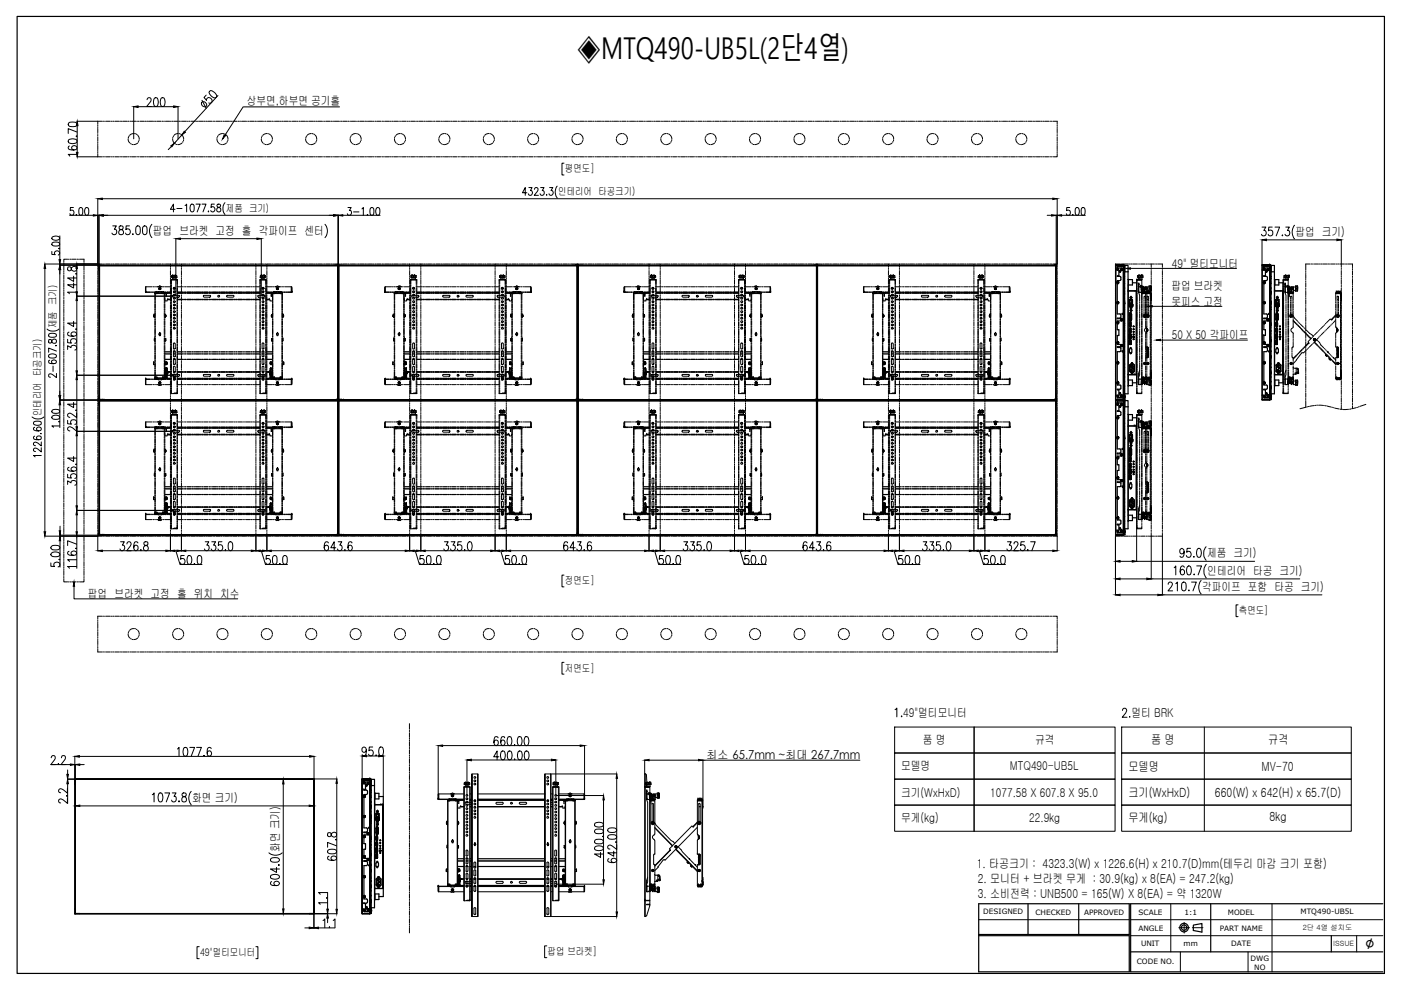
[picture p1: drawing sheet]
<svg xmlns="http://www.w3.org/2000/svg" width="297mm" height="210mm" viewBox="0 0 297 210" stroke-linecap="round" stroke-linejoin="round" font-family="sans-serif">
<defs><g id="words">
<text font-size="6.4" x="122.3" y="12.5">◈MTQ490-UB5L(2단4열)</text>
<text font-size="3.5" x="289.5" y="201.2">∅</text>
<g font-size="2.7">
<text x="244" y="157.7">품 명</text>
<text x="268.9" y="157.7">규격</text>
<text x="239.2" y="163.5">모델명</text>
<text x="267.4" y="163.5">MV-70</text>
<text x="239.2" y="169.1">크기(WxHxD)</text>
<text x="257.6" y="169.1">660(W) x 642(H) x 65.7(D)</text>
<text x="239.2" y="174.3">무게(kg)</text>
<text x="269.1" y="174.2">8kg</text>
</g>
<g font-size="2.6">
<text x="52.3" y="22.3">상부면,하부면 공기홀</text>
<text x="32.4" y="49.8">팝업 브라켓 고정 홀 각파이프 센터</text>
<text x="274.7" y="50">팝업 크기)</text>
<text x="248.5" y="56.7">49&quot; 멀티모니터</text>
<text x="248.4" y="61.6">팝업 브라켓</text>
<text x="248.4" y="64.8">못피스 고정</text>
<text x="248.4" y="71.9">50 X 50 각파이프</text>
<text x="255.9" y="118.2">제품 크기)</text>
<text x="254.9" y="125.3">각파이프 포함 타공 크기)</text>
<text x="256" y="121.9">인테리어 타공 크기)</text>
<text x="18.6" y="126.8">팝업 브라켓 고정 홀 위치 치수</text>
<text x="191.5" y="152">49&quot;멀티모니터</text>
<text x="239.9" y="152.1">멀티 BRK</text>
<text x="149.8" y="161">최소 65.7mm ~최대 267.7mm</text>
<text x="195.7" y="157.8">품 명</text>
<text x="219.5" y="157.8">규격</text>
<text x="191.1" y="163.3">모델명</text>
<text x="214.1" y="163.3">MTQ490-UB5L</text>
<text x="40.8" y="170">화면 크기)</text>
<text x="191.1" y="168.9">크기(WxHxD)</text>
<text x="210" y="168.9">1077.58 X 607.8 X 95.0</text>
<text x="191.1" y="174.3">무게(kg)</text>
<text x="218.2" y="174.3">22.9kg</text>
<text x="59.3" y="180.6" transform="rotate(-90 59.3 180.6)">화면 크기)</text>
<text x="207.1" y="184">1. 타공크기 : 4323.3(W) x 1226.6(H) x 210.7(D)mm(테두리 마감 크기 포함)</text>
<text x="207.3" y="187.3">2. 모니터 + 브라켓 무게 : 30.9(kg) x 8(EA) = 247.2(kg)</text>
<text x="207.3" y="190.4">3. 소비전력 : UNB500 = 165(W) X 8(EA) = 약 1320W</text>
</g>
<g font-size="2.2">
<text x="118.3" y="41.4">인테리어 타공크기)</text>
<text x="119.8" y="36.5">평면도]</text>
<text x="47.9" y="44.9">제품 크기)</text>
<text x="12" y="69.6" transform="rotate(-90 12 69.6)">제품 크기)</text>
<text x="8.7" y="88.2" transform="rotate(-90 8.7 88.2)">인테리어 타공크기)</text>
<text x="119.8" y="123.9">정면도]</text>
<text x="262.7" y="130.2">측면도]</text>
<text x="119.8" y="142.4">저면도]</text>
<text x="42.4" y="202.7">49&quot;멀티모니터</text>
<text x="116.1" y="202.5">팝업 브라켓]</text>
</g>
<g font-size="1.6">
<text x="208.5" y="193.9">DESIGNED</text>
<text x="219.5" y="193.9">CHECKED</text>
<text x="229.9" y="193.9">APPROVED</text>
<text x="241.4" y="197.3">ANGLE</text>
<text x="241.4" y="193.9">SCALE</text>
<text x="251.1" y="193.9">1:1</text>
<text x="258.6" y="197.3">PART NAME</text>
<text x="260.3" y="193.9">MODEL</text>
<text x="275.7" y="193.7">MTQ490-UB5L</text>
<text x="241.9" y="200.7">UNIT</text>
<text x="250.9" y="200.7">mm</text>
<text x="261.1" y="200.7">DATE</text>
<text x="265.2" y="203.7">DWG</text>
<text x="241" y="204.5">CODE NO.</text>
<text x="265.9" y="205.6">NO</text>
</g>
<g font-size="1.5">
<text x="276.2" y="197.2">2단 4열 설치도</text>
<text x="282.7" y="200.7">ISSUE</text>
</g>
</g></defs>
<g fill="none" stroke="#000" stroke-width=".21">
<path d="M21 56.2h50.7M21 56.2h1.1M21 57v27.8M21 56.2v.8M21 56.2v1.1M21 56.9h.1M21 57.3h.1M21 56.5v.3M21 56.2l-.1 .1M21.1 56.4v28.4M21.1 56.4h.1M21.1 56.3h50.5"/>
<path d="M21.2 56.2h.2M70.6 56.2h1.1M71.3 56.2h.1M71.6 56.2l.1 .1M71.6 56.4h.1M71.6 56.4v28.4M71.6 56.4v28.4h-50.5M71.7 56.2h.1M71.7 57v27.8M71.7 56.2v1.1M71.7 56.2v.8M71.7 56.5v.3"/>
<path d="M71.7 56.9h.1M71.7 57.3h.1M71.7 56.2h50.7M71.7 56.2h1.1M71.8 56.2l-.1 .1M71.8 56.4v28.4h50.6v-28.4M71.8 56.4h.1M71.8 56.3h50.6M71.8 56.4v28.4M72 56.2h.2M121.4 56.2h1M122 56.2h.2"/>
<path d="M122 56.2h.1M122.4 56.2v.1M122.4 56.4h.1M122.4 56.4v28.4M122.4 56.2v28.6M122.4 56.2v1.1M122.4 56.2h.1M122.4 56.5v.3M122.5 56.2h50.7M122.5 56.2h1.1M122.5 57v27.8M122.5 56.2v.8"/>
<path d="M122.5 56.2v1.1M122.5 56.9h.1M122.5 57.3h.1M122.5 56.5v.3M122.5 56.2l-.1 .1M122.6 56.4v28.4h50.5M122.6 56.4h.1M122.6 56.3h50.5M122.6 56.4v28.4M122.7 56.2h.2M172.1 56.2h1.1M172.8 56.2h.1"/>
<path d="M173.1 56.4h.1M173.1 56.2l.1 .1M173.1 56.4v28.4M173.2 56.2v28.6M173.2 56.2v1.1M173.2 56.2h.1M173.2 56.5v.3M173.2 56.2h1.1M173.2 57v27.8M173.2 56.2v.8M173.2 56.9h.1M173.2 57.3h.1"/>
<path d="M173.2 56.2h50.7M173.2 56.2v.1M173.3 56.4v28.4M173.3 56.4h.1M173.3 56.3h50.5M173.5 56.2h.1M222.8 56.2h1.1M223.5 56.2h.1M223.5 56.2h.2M223.8 56.4h.1M223.8 56.4v28.4M223.8 56.4v28.4h-50.5"/>
<path d="M223.9 56.2v.1M223.9 56.2v28.6M223.9 56.2v1.1M223.9 56.2h.1M223.9 56.5v.3M20.9 84.7l.1 .1M21 84.8h.2M21 84.9h50.7M21 84.9h1.1M21 84.8h.7M21 83.7v1.1M21 84.8h.1"/>
<path d="M21 84.8h1M21 84.3v.2M21 84.8h.4M21 84.9v28.6M21 84.9v1.1M21 85.6h.1M21 86h.1M21 85.2v.2M21 84.8l-.1 .1M21.1 85v28.4M21.1 85h50.5M21.1 84.8h50.5"/>
<path d="M21.1 84.8h.1M21.1 85h.1M21.2 84.9h.2M21.4 84.8h.1M21.7 84.8h50M21.7 84.8h.1M22 84.8h.1M70.6 84.8h1M70.6 84.9h1.1M71.3 84.9h.1M71.3 84.8h.1M71.4 84.8h.1"/>
<path d="M71.6 84.8l.1 .1M71.6 84.8h.1M71.6 85v28.4M71.6 85h.1M71.7 84.8h.1M71.7 84.9h.1M71.7 84.7l-.1 .1M71.7 83.7h.1M71.7 83.7v1.1M71.7 84.3v.2M71.7 85.6v27.9M71.7 84.9v1.1"/>
<path d="M71.7 84.9v.7M71.7 85.2v.2M71.7 84.7v.2M71.7 84.8h50.7M71.7 84.8h1.1M71.7 84.8h.5M71.7 84.9v28.6M71.7 85.6h.1M71.7 86h.1M71.7 84.9h50.7M71.7 84.8h.3M71.7 84.9h1.1"/>
<path d="M71.8 84.8h50.6M71.8 84.8h.1M71.8 85h.1M71.8 85v28.4M71.8 85h50.6M72 84.9h.2M72.2 84.8h.1M72.4 84.8h.1M72.8 84.8h.1M121.4 84.8h1M121.4 84.9h1M122 84.9h.2"/>
<path d="M122 84.8h.2M122 84.9h.1M122.2 84.8h.1M122.4 84.8h.1M122.4 85v28.4M122.4 85h-50.6v28.4M122.4 85h.1M122.4 83.7h.1M122.4 83.7v1.1M122.4 84.3v.2M122.4 84.9v28.6M122.4 84.9v1.1"/>
<path d="M122.4 84.9h.1M122.4 85.2v.2M122.4 84.7v.2M122.4 84.7l.1 .1M122.5 84.9h50.7M122.5 84.9h1.1M122.5 84.8h50.7M122.5 83.7v1.1M122.5 84.8h.1M122.5 84.8h1.1M122.5 84.3v.2M122.5 84.9v28.6"/>
<path d="M122.5 84.9v1.1M122.5 85.6h.1M122.5 86h.1M122.5 85.2v.2M122.5 84.8l-.1 .1M122.5 84.8h.2M122.5 84.8h.4M122.6 84.8h.1M122.6 85h.1M122.6 85v28.4M122.6 85h50.5M122.6 84.8h50.5"/>
<path d="M122.7 84.9h.2M122.9 84.8h.1M123.2 84.8h.1M123.6 84.8h.1M172.1 84.8h1M172.1 84.9h1.1M172.7 84.8h.2M172.8 84.9h.1M172.9 84.8h.1M173.1 84.8h.1M173.1 85h.1M173.1 85h-50.5v28.4"/>
<path d="M173.1 84.8l.1 .1M173.1 85v28.4M173.2 83.7h.1M173.2 84.8h.1M173.2 83.7v1.1M173.2 84.3v.2M173.2 84.7v.1M173.2 84.9v28.6M173.2 84.9v1.1M173.2 84.9h.1M173.2 85.2v.2M173.2 84.7l-.1 .1"/>
<path d="M173.2 84.9h1.1M173.2 84.8h.7M173.2 84.8h1.1M173.2 85.6h.1M173.2 86h.1M173.2 84.9h50.7M173.2 84.8v.1M173.3 84.8h.3M173.3 84.8h.1M173.3 84.8h.2M173.3 85v28.4M173.3 85h50.5"/>
<path d="M173.3 84.8h50.5M173.3 85h.1M173.5 84.9h.1M173.6 84.8h.1M173.9 84.8h50M173.9 84.8h.1M174.3 84.8h.1M222.8 84.9h1.1M222.8 84.8h1M223.5 84.8h.1M223.5 84.9h.1M223.5 84.9h.2"/>
<path d="M223.6 84.8h.1M223.8 84.8h.1M223.8 85v28.4M223.8 85h.1M223.9 84.8v.1M223.9 84.7v.1M223.9 83.7h.1M223.9 84.8h.1M223.9 83.7v1.1M223.9 84.3v.2M223.9 84.9v28.6M223.9 84.9v1.1"/>
<path d="M223.9 84.9h.1M223.9 85.2v.2M20.9 113.4l.1 .1M21 113.5h.2M21 113.5h.7M21 112.4v1M21 113.4v.1M21 113.5h.1M21 113.5h1M21 112.9v.2M21 113.5h.4M21.1 113.4h50.5"/>
<path d="M21.1 113.4h.1M21.4 113.5h.1M21.7 113.5h50M21.7 113.5h.1M22 113.5h.1M70.6 113.5h1M71.3 113.5h.1M71.4 113.5h.1M71.6 113.5h.1M71.6 113.4h.1M71.7 113.5h.1M71.7 113.4l-.1 .1"/>
<path d="M71.7 112.4h.1M71.7 112.4v1M71.7 112.9v.2M71.7 113.4v.1M71.7 113.4l.1 .1M71.7 113.5h50.7M71.7 113.5h1.1M71.7 113.5h.5M71.7 113.5h.3M71.8 113.4h50.6M71.8 113.4h.1M72.2 113.5h.1"/>
<path d="M72.4 113.5h.1M72.8 113.5h.1M121.4 113.5h1M122 113.5h.2M122.2 113.5h.1M122.4 113.5h.1M122.4 113.4h.1M122.4 112.4h.1M122.4 113.4v.1M122.4 112.4v1M122.4 112.9v.2M122.4 113.4l.1 .1"/>
<path d="M122.5 113.5h50.7M122.5 112.4v1.1M122.5 113.5h.1M122.5 113.5h1.1M122.5 112.9v.2M122.5 113.5h.2M122.5 113.5h.4M122.6 113.4h.1M122.6 113.4h50.5M122.9 113.5h.1M123.2 113.5h.1M123.6 113.5h.1"/>
<path d="M172.1 113.5h1M172.7 113.5h.2M172.9 113.5h.1M173.1 113.4h.1M173.1 113.5h.1M173.2 112.4h.1M173.2 113.4v.1M173.2 112.4v1M173.2 112.9v.2M173.2 113.4l-.1 .1M173.2 113.5h.7M173.2 113.5h.1"/>
<path d="M173.2 113.5h1.1M173.3 113.5h.3M173.3 113.5h.1M173.3 113.5h.2M173.3 113.4h50.5M173.3 113.4h.1M173.6 113.5h.1M173.9 113.5h50M173.9 113.5h.1M174.3 113.5h.1M222.8 113.5h1M223.5 113.5h.1"/>
<path d="M223.6 113.5h.1M223.8 113.5h.1M223.8 113.4h.1M223.9 113.4v.1M223.9 112.4h.1M223.9 112.4v1M223.9 112.9v.2"/>
<circle cx="36.9" cy="79.9" r=".19"/>
<circle cx="36.9" cy="61.1" r=".19"/>
<circle cx="55.8" cy="79.9" r=".19"/>
<circle cx="55.8" cy="61.1" r=".19"/>
<circle cx="87.7" cy="79.9" r=".19"/>
<circle cx="87.7" cy="61.1" r=".19"/>
<circle cx="106.5" cy="61.1" r=".19"/>
<circle cx="106.5" cy="79.9" r=".19"/>
<circle cx="138.4" cy="61.1" r=".19"/>
<circle cx="138.4" cy="79.9" r=".19"/>
<circle cx="157.2" cy="61.1" r=".19"/>
<circle cx="157.2" cy="79.9" r=".19"/>
<circle cx="189.2" cy="61.1" r=".19"/>
<circle cx="189.2" cy="79.9" r=".19"/>
<circle cx="208" cy="79.9" r=".19"/>
<circle cx="208" cy="61.1" r=".19"/>
<circle cx="36.9" cy="89.7" r=".19"/>
<circle cx="55.8" cy="89.7" r=".19"/>
<circle cx="87.7" cy="89.7" r=".19"/>
<circle cx="106.5" cy="89.7" r=".19"/>
<circle cx="138.4" cy="89.7" r=".19"/>
<circle cx="157.2" cy="89.7" r=".19"/>
<circle cx="189.2" cy="89.7" r=".19"/>
<circle cx="208" cy="89.7" r=".19"/>
<circle cx="36.9" cy="108.6" r=".19"/>
<circle cx="55.8" cy="108.6" r=".19"/>
<circle cx="87.7" cy="108.6" r=".19"/>
<circle cx="106.5" cy="108.6" r=".19"/>
<circle cx="138.4" cy="108.6" r=".19"/>
<circle cx="157.2" cy="108.6" r=".19"/>
<circle cx="189.2" cy="108.6" r=".19"/>
<circle cx="208" cy="108.6" r=".19"/>
</g>
<g fill="none" stroke="#000" stroke-width=".21">
<path d="M21 56.3h.1M21 56.2h.1M21 56.3v28.5M21 56.2h50.6M21.1 56.4h.1M21.1 56.3h.1M71.6 56.3h.1M71.6 56.2h.1M71.6 56.4h.1M71.7 56.2h.1M71.7 56.3v28.5M71.7 56.3h.1"/>
<path d="M71.8 56.2h50.6M71.8 56.3h.1M71.8 56.2h.1M71.8 56.4h.1M122.4 56.3h.1M122.4 56.2h.1M122.4 56.4h.1M122.4 56.3v28.5M122.5 56.3v28.5M122.5 56.2h.1M122.5 56.3h.1M122.5 56.2h50.6"/>
<path d="M122.6 56.4h.1M122.6 56.3h.1M173.1 56.3h.1M173.1 56.2h.1M173.1 56.4h.1M173.2 56.3v28.5M173.2 56.2h.1M173.2 56.3h.1M173.3 56.3h.1M173.3 56.2h.1M173.3 56.2h50.6M173.3 56.4h.1"/>
<path d="M223.8 56.3h.1M223.8 56.4h.1M223.9 56.3h.1M223.9 56.2h.1M223.9 56.3v28.5M21 84.8h.1M21 84.9h.1M21 84.9v28.5M21 84.8h50.6M21 84.9h50.6M21.1 84.8h.1M21.1 85h.1"/>
<path d="M71.6 84.8h.1M71.6 84.9h.1M71.6 85h.1M71.7 84.8h.1M71.7 84.9h.1M71.7 84.9v28.5M71.8 84.8h50.6M71.8 84.8h.1M71.8 84.9h50.6M71.8 84.9h.1M71.8 85h.1M122.4 84.8h.1"/>
<path d="M122.4 84.9h.1M122.4 85h.1M122.4 84.9v28.5M122.5 84.8h.1M122.5 84.9h.1M122.5 84.8h50.6M122.6 84.8h.1M122.6 85h.1M173.1 84.8h.1M173.1 85h.1M173.1 84.9h-50.6v28.5M173.1 84.9h.1"/>
<path d="M173.2 84.8h.1M173.2 84.9v28.5M173.2 84.9h.1M173.3 84.8h.1M173.3 84.9h50.6M173.3 84.9h.1M173.3 84.8h50.6M173.3 85h.1M223.8 84.8h.1M223.8 85h.1M223.9 84.8h.1M223.9 84.9h.1"/>
<path d="M223.9 84.9v28.5M21 113.4h.1M21 113.5h.1M21 113.5h50.6M21.1 113.4h.1M71.6 113.4h.1M71.6 113.5h.1M71.7 113.5h.1M71.7 113.4h.1M71.8 113.5h50.6M71.8 113.4h.1M71.8 113.5h.1"/>
<path d="M122.4 113.4h.1M122.4 113.5h.1M122.5 113.4h.1M122.5 113.5h.1M122.5 113.5h50.6M122.6 113.4h.1M173.1 113.4h.1M173.1 113.5h.1M173.2 113.5h.1M173.2 113.4h.1M173.3 113.4h.1M173.3 113.5h.1"/>
<path d="M173.3 113.5h50.6M223.8 113.5h.1M223.8 113.4h.1M223.9 113.4h.1M223.9 113.5h.1"/>
</g>
<!-- layer: 0 -->
<g fill="none" stroke="#000" stroke-width=".21">
<path d="M44.5 19.3a1.09 1.09 0 0 1 1.4 .8l.1 .3-.2 .3a1.22 1.22 0 0 1-1.4-1.3zM14.5 29.6l.8-.2a.92 .92 0 0 1 1 .5v.1a1.22 1.22 0 0 1-1.8 0zM14.5 26.1l.3-.2h1.2l.2 .2 .1 .3-.3 .4h-1.2l-.3-.4zM14.7 31a.4 .4 0 0 0-.2 .6l.3 .1a1.24 1.24 0 0 0 1.5-.3 .55 .55 0 0 0-.6-.5 .55 .55 0 0 0-.4 .7l.4 .2M16.2 28.8v.1zM16.3 33.2h5.3M16.3 25.7h5.3M16.3 32.7h-1.8l.3 .4M16.3 28l-1.8-.7v1M16.4 26.6v5.7M20.7 25.7v.6M20.7 26.5v.2"/>
<path d="M20.7 26.9v.2M20.7 27.2v.9M20.7 28.3v.2M20.7 28.7v.1M20.7 29.1v.8M20.7 30.1v.2M20.7 30.5v.2M20.7 30.8v.9M20.7 31.9v.2M20.7 32.3v.1M20.7 32.6v.6M21.8 33.2h.2"/>
<path d="M21.8 25.7h.2M22.2 33.2h.1M22.2 25.7h.1M22.5 33.2h.9M22.5 25.7h.9M23.6 33.2h.2M23.6 25.7h.2M23.9 33.2h.2M23.9 25.7h.2M24.3 33.2h.9M24.3 25.7h.9M25.4 33.2h.2"/>
<path d="M25.4 25.7h.2M25.7 33.2h.2M25.7 25.7h.2M26.1 33.2h.9M26.1 25.7h.9M27.2 29.5l.1 .5 .2 .3M27.2 33.2h.1M27.2 25.7h.1M27.2 29.1v.2M27.4 28.8l-.1 .2M27.5 33.2h.2M27.5 25.7h.2"/>
<path d="M27.7 30.5h.1M27.9 33.2h.9M27.9 25.7h.9M28 30.6l.2 .1M28.3 28.3l-.8 .4M28.3 22.6v6.8M28.5 28.3l.2 .1M28.9 28.4l.1 .1M29 33.2h.2M29 25.7h.2M29.2 28.6l.3 .9M29.2 30.3l-.9 .4"/>
<path d="M29.3 22.6h7.5M29.3 33.2h.2M29.3 25.7h.2M29.4 30l-.1 .2M29.5 29.6l-.1 .2M29.7 33.2h.9M29.7 25.7h.9M30.8 33.2h.1M30.8 25.7h.1M31.1 33.2h.2M31.1 25.7h.2M31.2 21.1l.3-.4h.3l.2 .4v.3l-.9 1.2h1"/>
<path d="M31.5 33.2h.9M31.5 25.7h.9M32.5 33.2h.3M32.5 25.7h.3M32.8 20.8l.3-.1a1.22 1.22 0 0 1 0 1.9h-.1a1.05 1.05 0 0 1-.4-1.5zM32.9 33.2h.2M32.9 25.7h.2M33.3 33.2h.8M33.3 25.7h.8M34.2 20.8l.4-.1a1.22 1.22 0 0 1 0 1.9h-.2a1.39 1.39 0 0 1-.2-1.8zM34.4 33.2h.1M34.4 25.7h.1"/>
<path d="M34.7 33.2h.2M34.7 25.7h.2M35.1 33.2h.9M35.1 25.7h.9M36.1 33.2h.2M36.1 25.7h.2M36.4 31l-.7 .7M36.5 33.2h.2M36.5 25.7h.2M36.6 29.5l.3 .8M36.6 29.1v.2M36.8 28.8l-.1 .2"/>
<path d="M36.9 33.2h.8M36.9 25.7h.8M37.1 30.5h.1M37.4 30.6l.2 .1M37.7 28.3l-.8 .4M37.7 22.6v6.8M37.9 33.2h.2M37.9 25.7h.2M38 28.3l.1 .1M38.3 33.2h.2M38.3 25.7h.2M38.3 28.4l.2 .1"/>
<path d="M38.6 28.6l-1.6 1.8M38.6 30.3l-.8 .4M38.6 28.6l.3 .9M38.6 33.2h.9M38.6 25.7h.9M38.8 30l-.1 .2M38.9 29.6v.2M39.7 33.2h.2M39.7 25.7h.2M40.1 33.2h.1M40.1 25.7h.1M40.5 33.2h.8"/>
<path d="M40.5 25.7h.8M41.5 33.2h.2M41.5 25.7h.2M41.9 33.2h.2M41.9 25.7h.2M42.2 33.2h.9M42.2 25.7h.9M42.8 21.3l.9 1.7M42.9 21.6a.66 .66 0 0 1 .7 .2 .66 .66 0 0 1 0 .8 .66 .66 0 0 1-.7-.2 .66 .66 0 0 1 0-.8zM43.3 33.2h.2M43.3 25.7h.2M43.7 33.2h.1"/>
<path d="M43.7 25.7h.1M43.7 20.2l-.4 .5 .5 .6a.6 .6 0 0 1 .9-.5 .6 .6 0 0 1 .1 1l-.2 .1-.3-.1M44 33.2h.9M44 25.7h.9M45.1 33.2h.2M45.1 25.7h.2M45.5 33.2h.1M45.5 25.7h.1M45.8 33.2h.9M45.8 25.7h.9M46 29.5l.3 .8M46 29.1v.2"/>
<path d="M46.2 28.8l-.1 .2M46.2 20.2l-7 7.7M46.5 30.5h.1M46.8 30.6l.2 .1M46.9 33.2h.2M46.9 25.7h.2M47.2 28.3l-.9 .4M47.3 33.2h.1M47.3 25.7h.1M47.4 28.3l.1 .1M47.6 33.2h.9M47.6 25.7h.9"/>
<path d="M47.7 28.4l.2 .1M48 28.6l.3 .9M48 30.3l-.8 .4M48.2 30l-.1 .2M48.3 29.6v.2M48.7 33.2h.2M48.7 25.7h.2M49.1 33.2h.1M49.1 25.7h.1M49.4 33.2h.9M49.4 25.7h.9M50.5 33.2h.2"/>
<path d="M50.5 25.7h.2M50.8 33.2h.2M50.8 25.7h.2M51.2 33.2h.9M51.2 25.7h.9M52.3 33.2h.1M52.3 25.7h.1M52.6 33.2h.2M52.6 25.7h.2M53 33.2h.9M53 25.7h.9M54 33.2h.3"/>
<path d="M54 25.7h.3M54.4 33.2h.2M54.4 25.7h.2M54.8 33.2h.9M54.8 25.7h.9M55.4 29.5l.3 .8M55.4 29.1v.2M55.6 28.8l-.1 .2M55.9 33.2h.1M55.9 25.7h.1M55.9 30.5h.1M56.2 33.2h.2"/>
<path d="M56.2 25.7h.2M56.2 30.6l.2 .1M56.6 28.3l-.9 .4M56.6 33.2h.9M56.6 25.7h.9M56.8 28.3l.1 .1M57.1 28.4l.2 .1M57.4 28.6l.4 .9M57.4 30.3l-.8 .4M57.6 33.2h.2M57.6 25.7h.2M57.6 30l-.1 .2"/>
<path d="M57.7 29.6v.2M58 33.2h.2M58 25.7h.2M58.4 33.2h.9M58.4 25.7h.9M59.4 33.2h.2M59.4 25.7h.2M59.8 33.2h.2M59.8 25.7h.2M60.1 33.2h1M60.1 25.7h1M61.2 33.2h.2"/>
<path d="M61.2 25.7h.2M61.6 33.2h.2M61.6 25.7h.2M62 33.2h.9M62 25.7h.9M63 33.2h.2M63 25.7h.2M63.4 33.2h.2M63.4 25.7h.2M63.7 33.2h.9M63.7 25.7h.9M64.8 29.5l.1 .5 .3 .3"/>
<path d="M64.8 33.2h.2M64.8 25.7h.2M64.9 29.1l-.1 .2M65.1 28.8l-.2 .2M65.2 33.2h.1M65.2 25.7h.1M65.3 30.5h.2M65.5 33.2h.9M65.5 25.7h.9M65.6 30.6l.2 .1M66 28.3l-.8 .4M66.2 28.3l.2 .1"/>
<path d="M66.5 28.4l.2 .1M66.6 33.2h.2M66.6 25.7h.2M66.8 28.6l.4 .9M66.8 30.3l-.8 .4M67 33.2h.2M67 25.7h.2M67 30v.2M67.2 29.6l-.1 .2M67.3 33.2h.9M67.3 25.7h.9M68.4 33.2h.2"/>
<path d="M68.4 25.7h.2M68.8 33.2h.1M68.8 25.7h.1M69.1 33.2h.9M69.1 25.7h.9M70.2 33.2h.2M70.2 25.7h.2M70.6 33.2h.1M70.6 25.7h.1M70.9 33.2h.9M70.9 25.7h.9M72 22.7h-20.5l-3.8 6"/>
<path d="M72 33.2h.2M72 25.7h.2M72.3 33.2h.2M72.3 25.7h.2M72.7 33.2h.9M72.7 25.7h.9M73.8 33.2h.1M73.8 25.7h.1M74.2 33.2h.1M74.2 25.7h.1M74.2 29.5l.4 .8M74.3 29.1l-.1 .2"/>
<path d="M74.5 28.8l-.1 .2M74.5 33.2h.9M74.5 25.7h.9M74.7 30.5h.2M75 30.6l.2 .1M75.4 28.3l-.8 .4M75.6 28.3l.2 .1M75.6 33.2h.2M75.6 25.7h.2M75.9 33.2h.2M75.9 25.7h.2M75.9 28.4l.2 .1"/>
<path d="M76.2 30.3l-.8 .4M76.2 28.6l.4 .9M76.3 33.2h.9M76.3 25.7h.9M76.4 30v.2M76.6 29.6l-.1 .2M77.4 33.2h.1M77.4 25.7h.1M77.7 33.2h.2M77.7 25.7h.2M78.1 33.2h.9M78.1 25.7h.9"/>
<path d="M79.1 33.2h.2M79.1 25.7h.2M79.5 33.2h.2M79.5 25.7h.2M79.9 33.2h.9M79.9 25.7h.9M81 33.2h.1M81 25.7h.1M81.3 33.2h.2M81.3 25.7h.2M81.6 33.2h1M81.6 25.7h1"/>
<path d="M82.7 33.2h.2M82.7 25.7h.2M83.1 33.2h.2M83.1 25.7h.2M83.5 33.2h.9M83.5 25.7h.9M83.6 29.5l.4 .8M83.7 29.1l-.1 .2M83.8 28.8v.2M84.1 30.5h.2M84.4 30.6l.3 .1M84.5 33.2h.2"/>
<path d="M84.5 25.7h.2M84.8 28.3l-.8 .4M84.9 33.2h.2M84.9 25.7h.2M85 28.3l.2 .1M85.2 33.2h.9M85.2 25.7h.9M85.3 28.4l.2 .1M85.6 28.6l.4 .9M85.6 30.3l-.8 .4M85.8 30v.2M86 29.6l-.1 .2"/>
<path d="M86.3 33.2h.2M86.3 25.7h.2M86.7 33.2h.2M86.7 25.7h.2M87.1 33.2h.9M87.1 25.7h.9M88.1 33.2h.2M88.1 25.7h.2M88.5 33.2h.2M88.5 25.7h.2M88.8 33.2h.9M88.8 25.7h.9"/>
<path d="M89.9 33.2h.2M89.9 25.7h.2M90.3 33.2h.2M90.3 25.7h.2M90.6 33.2h.9M90.6 25.7h.9M91.7 33.2h.2M91.7 25.7h.2M92.1 33.2h.1M92.1 25.7h.1M92.4 33.2h.9M92.4 25.7h.9"/>
<path d="M93 29.5l.2 .5 .2 .3M93.1 29.1v.2M93.3 28.8l-.1 .2M93.5 33.2h.2M93.5 25.7h.2M93.5 30.5h.2M93.8 33.2h.3M93.8 25.7h.3M93.9 30.6l.2 .1M94.2 28.3l-.8 .4M94.2 33.2h.9M94.2 25.7h.9"/>
<path d="M94.4 28.3l.2 .1M94.8 28.4l.1 .1M95.1 28.6l.3 .9M95.1 30.3l-.9 .4M95.3 33.2h.2M95.3 25.7h.2M95.3 30l-.1 .2M95.4 29.6l-.1 .2M95.7 33.2h.1M95.7 25.7h.1M96 33.2h.9M96 25.7h.9"/>
<path d="M97.1 33.2h.2M97.1 25.7h.2M97.4 33.2h.2M97.4 25.7h.2M97.8 33.2h.9M97.8 25.7h.9M98.9 33.2h.1M98.9 25.7h.1M99.2 33.2h.2M99.2 25.7h.2M99.6 33.2h.9M99.6 25.7h.9"/>
<path d="M100.7 33.2h.2M100.7 25.7h.2M101 33.2h.2M101 25.7h.2M101.4 33.2h.9M101.4 25.7h.9M102.5 29.5l.3 .8M102.5 33.2h.1M102.5 25.7h.1M102.5 29.1v.2M102.7 28.8l-.1 .2M102.8 33.2h.2"/>
<path d="M102.8 25.7h.2M102.9 30.5h.2M103.2 33.2h.9M103.2 25.7h.9M103.3 30.6l.1 .1M103.6 28.3l-.8 .4M103.8 28.3l.2 .1M104.2 28.4l.1 .1M104.3 33.2h.1M104.3 25.7h.1M104.5 28.6l.3 .9M104.5 30.3l-.9 .4"/>
<path d="M104.6 33.2h.2M104.6 25.7h.2M104.7 30l-.1 .2M104.8 29.6v.2M105 33.2h.9M105 25.7h.9M106 33.2h.2M106 25.7h.2M106.4 33.2h.2M106.4 25.7h.2M106.8 33.2h.8M106.8 25.7h.8"/>
<path d="M107.9 33.2h.1M107.9 25.7h.1M108.2 33.2h.2M108.2 25.7h.2M108.6 33.2h.9M108.6 25.7h.9M109.6 33.2h.2M109.6 25.7h.2M110 33.2h.2M110 25.7h.2M110.3 33.2h.9M110.3 25.7h.9"/>
<path d="M111.4 33.2h.2M111.4 25.7h.2M111.8 33.2h.2M111.8 25.7h.2M111.9 29.5l.3 .8M111.9 29.1v.2M112.1 28.8l-.1 .2M112.1 39.8h.7l-.3 .6a.47 .47 0 0 1 .3 .7 .47 .47 0 0 1-.8 0M112.1 33.2h.9M112.1 25.7h.9M112.3 30.5h.2M112.7 30.6l.1 .1"/>
<path d="M113 28.3l-.8 .4M113.2 28.3l.2 .1M113.2 33.2h.2M113.2 25.7h.2M113.6 33.2h.1M113.6 25.7h.1M113.6 28.4l.1 .1M113.9 28.6l.3 .9M113.9 30.3l-.8 .4M113.9 33.2h.9M113.9 25.7h.9M114.1 30l-.1 .2"/>
<path d="M114.2 29.6v.2M114.6 39.8h.7l-.3 .6a.49 .49 0 0 1 .3 .8 .49 .49 0 0 1-.8-.1M115 33.2h.2M115 25.7h.2M115.4 33.2h.2M115.4 25.7h.2M115.7 33.2h.9M115.7 25.7h.9M116.5 39.8h.7l-.4 .6a.47 .47 0 0 1 .4 .7 .47 .47 0 0 1-.8 0M116.8 33.2h.2M116.8 25.7h.2M117.2 33.2h.1"/>
<path d="M117.2 25.7h.1M117.5 33.2h.9M117.5 25.7h.9M118.1 39.5a2.03 2.03 0 0 0 0 2.5M118.6 33.2h.2M118.6 25.7h.2M118.9 33.2h.2M118.9 25.7h.2M119.3 33.2h.9M119.3 25.7h.9M119.6 34.6h-.4v2.5h.4M120.4 33.2h.2"/>
<path d="M120.4 25.7h.2M120.8 33.2h.1M120.8 25.7h.1M121.1 33.2h.9M121.1 25.7h.9M121.3 29.5l.3 .8M121.3 29.1v.2M121.5 28.8l-.1 .2M121.8 30.5h.1M122.1 30.6l.2 .1M122.2 33.2h.2M122.2 25.7h.2"/>
<path d="M122.5 28.3l-.9 .4M122.5 33.2h.2M122.5 25.7h.2M122.6 28.3l.2 .1M122.9 33.2h.9M122.9 25.7h.9M123 28.4l.1 .1M123.3 28.6l.3 .9M123.3 30.3l-.8 .4M123.5 30l-.1 .2M123.6 29.6v.2M124 33.2h.1"/>
<path d="M124 25.7h.1M124.3 33.2h.2M124.3 25.7h.2M124.7 33.2h.9M124.7 25.7h.9M125.8 33.2h.1M125.8 25.7h.1M126.1 33.2h.2M126.1 25.7h.2M126.5 33.2h.9M126.5 25.7h.9M127.5 33.2h.2"/>
<path d="M127.5 25.7h.2M127.9 33.2h.2M127.9 25.7h.2M128.3 33.2h.9M128.3 25.7h.9M129.4 33.2h.1M129.4 25.7h.1M129.7 33.2h.2M129.7 25.7h.2M130.1 33.2h.9M130.1 25.7h.9M130.7 29.5l.1 .5 .2 .3"/>
<path d="M130.8 29.1l-.1 .2M130.9 28.8l-.1 .2M131.1 33.2h.2M131.1 25.7h.2M131.2 30.5h.1M131.5 33.2h.2M131.5 25.7h.2M131.5 30.6l.2 .1M131.9 28.3l-.9 .4M131.9 33.2h.8M131.9 25.7h.8M132 28.3l.2 .1"/>
<path d="M132.4 28.4l.1 .1M132.7 30.3l-.8 .4M132.7 28.6l.3 .9M132.9 30l-.1 .2M133 33.2h.1M133 25.7h.1M133 29.6v.2M133.3 33.2h.2M133.3 25.7h.2M133.6 33.2h1M133.6 25.7h1M134.7 33.2h.2"/>
<path d="M134.7 25.7h.2M135.1 33.2h.2M135.1 25.7h.2M135.5 33.2h.8M135.5 25.7h.8M136.5 33.2h.2M136.5 25.7h.2M136.9 33.2h.2M136.9 25.7h.2M137.2 33.2h.9M137.2 25.7h.9M138.3 33.2h.2"/>
<path d="M138.3 25.7h.2M138.7 33.2h.1M138.7 25.7h.1M139 33.2h.9M139 25.7h.9M140.1 29.5l.3 .8M140.1 33.2h.2M140.1 25.7h.2M140.2 29.1l-.1 .2M140.3 28.8l-.1 .2M140.4 33.2h.3M140.4 25.7h.3"/>
<path d="M140.6 30.5h.1M140.8 33.2h.9M140.8 25.7h.9M140.9 30.6l.2 .1M141.3 28.3l-.9 .4M141.5 28.3l.1 .1M141.8 28.4l.2 .1M141.9 33.2h.2M141.9 25.7h.2M142.1 28.6l.3 .9M142.1 30.3l-.8 .4M142.3 33.2h.1"/>
<path d="M142.3 25.7h.1M142.3 30l-.1 .2M142.4 29.6v.2M142.6 33.2h.9M142.6 25.7h.9M143.7 33.2h.2M143.7 25.7h.2M144 33.2h.2M144 25.7h.2M144.4 33.2h.9M144.4 25.7h.9M145.5 33.2h.2"/>
<path d="M145.5 25.7h.2M145.8 33.2h.2M145.8 25.7h.2M146.2 33.2h.9M146.2 25.7h.9M147.3 33.2h.1M147.3 25.7h.1M147.6 33.2h.2M147.6 25.7h.2M148 33.2h.9M148 25.7h.9M149.1 33.2h.2"/>
<path d="M149.1 25.7h.2M149.4 33.2h.2M149.4 25.7h.2M149.5 29.5l.3 .8M149.5 29.1v.2M149.7 28.8l-.1 .2M149.8 33.2h.9M149.8 25.7h.9M150 30.5h.1M150.3 30.6l.2 .1M150.7 28.3l-.9 .4M150.9 28.3l.1 .1"/>
<path d="M150.9 33.2h.1M150.9 25.7h.1M151.2 33.2h.2M151.2 25.7h.2M151.2 28.4l.2 .1M151.5 30.3l-.8 .4M151.5 28.6l.3 .9M151.6 33.2h.9M151.6 25.7h.9M151.7 30l-.1 .2M151.8 29.6v.2M152.6 33.2h.3"/>
<path d="M152.6 25.7h.3M153 33.2h.2M153 25.7h.2M153.4 33.2h.8M153.4 25.7h.8M154.5 33.2h.1M154.5 25.7h.1M154.8 33.2h.2M154.8 25.7h.2M155.2 33.2h.9M155.2 25.7h.9M156.2 33.2h.2"/>
<path d="M156.2 25.7h.2M156.6 33.2h.2M156.6 25.7h.2M157 33.2h.8M157 25.7h.8M158 33.2h.2M158 25.7h.2M158.4 33.2h.2M158.4 25.7h.2M158.7 33.2h.9M158.7 25.7h.9M158.9 29.5l.3 .8"/>
<path d="M158.9 29.1v.2M159.1 28.8l-.1 .2M159.4 30.5h.1M159.7 30.6l.2 .1M159.8 33.2h.2M159.8 25.7h.2M160.1 28.3l-.9 .4M160.2 33.2h.1M160.2 25.7h.1M160.3 28.3l.1 .1M160.6 33.2h.8M160.6 25.7h.8"/>
<path d="M160.6 28.4l.2 .1M160.9 28.6l.4 .9M160.9 30.3l-.8 .4M161.1 30l-.1 .2M161.2 29.6v.2M161.6 33.2h.2M161.6 25.7h.2M162 33.2h.2M162 25.7h.2M162.3 33.2h.9M162.3 25.7h.9M163.4 33.2h.2"/>
<path d="M163.4 25.7h.2M163.8 33.2h.1M163.8 25.7h.1M164.1 33.2h.9M164.1 25.7h.9M165.2 33.2h.2M165.2 25.7h.2M165.6 33.2h.1M165.6 25.7h.1M165.9 33.2h.9M165.9 25.7h.9M167 33.2h.2"/>
<path d="M167 25.7h.2M167.3 33.2h.2M167.3 25.7h.2M167.7 33.2h.9M167.7 25.7h.9M168.3 29.5l.1 .5 .3 .3M168.4 29.1l-.1 .2M168.6 28.8l-.2 .2M168.8 33.2h.2M168.8 25.7h.2M168.8 30.5h.2M169.1 33.2h.2"/>
<path d="M169.1 25.7h.2M169.1 30.6l.2 .1M169.5 28.3l-.8 .4M169.5 33.2h.9M169.5 25.7h.9M169.7 28.3l.2 .1M170 28.4l.2 .1M170.3 30.3l-.8 .4M170.3 28.6l.4 .9M170.5 30v.2M170.6 33.2h.2M170.6 25.7h.2"/>
<path d="M170.7 29.6l-.1 .2M170.9 33.2h.2M170.9 25.7h.2M171.3 33.2h.9M171.3 25.7h.9M172.4 33.2h.1M172.4 25.7h.1M172.7 33.2h.2M172.7 25.7h.2M173.1 33.2h.9M173.1 25.7h.9M174.1 33.2h.3"/>
<path d="M174.1 25.7h.3M174.5 33.2h.2M174.5 25.7h.2M174.9 33.2h.9M174.9 25.7h.9M176 33.2h.1M176 25.7h.1M176.3 33.2h.2M176.3 25.7h.2M176.7 33.2h.9M176.7 25.7h.9M177.7 29.5l.4 .8"/>
<path d="M177.7 33.2h.2M177.7 25.7h.2M177.8 29.1l-.1 .2M178 28.8l-.1 .2M178.1 33.2h.2M178.1 25.7h.2M178.2 30.5h.2M178.5 33.2h.9M178.5 25.7h.9M178.5 30.6l.2 .1M178.9 28.3l-.8 .4M179.1 28.3l.2 .1"/>
<path d="M179.4 28.4l.2 .1M179.5 33.2h.2M179.5 25.7h.2M179.7 28.6l.4 .9M179.7 30.3l-.8 .4M179.9 33.2h.2M179.9 25.7h.2M179.9 30v.2M180.1 29.6l-.1 .2M180.2 33.2h1M180.2 25.7h1M181.3 33.2h.2"/>
<path d="M181.3 25.7h.2M181.7 33.2h.1M181.7 25.7h.1M182.1 33.2h.9M182.1 25.7h.9M183.1 33.2h.2M183.1 25.7h.2M183.5 33.2h.2M183.5 25.7h.2M183.8 33.2h.9M183.8 25.7h.9M184.9 33.2h.2"/>
<path d="M184.9 25.7h.2M185.3 33.2h.1M185.3 25.7h.1M185.6 33.2h.9M185.6 25.7h.9M186.7 33.2h.2M186.7 25.7h.2M187.1 33.2h.1M187.1 25.7h.1M187.1 29.5l.4 .8M187.2 29.1l-.1 .2M187.4 28.8l-.1 .2"/>
<path d="M187.4 33.2h.9M187.4 25.7h.9M187.6 30.5h.2M187.9 30.6l.3 .1M188.3 28.3l-.8 .4M188.5 33.2h.2M188.5 25.7h.2M188.5 28.3l.2 .1M188.8 28.4l.2 .1M188.9 33.2h.1M188.9 25.7h.1M189.1 30.3l-.8 .4"/>
<path d="M189.1 28.6l.3 .5 .1 .4M189.2 33.2h.9M189.2 25.7h.9M189.3 30v.2M189.5 29.6l-.1 .2M190.3 33.2h.2M190.3 25.7h.2M190.7 33.2h.1M190.7 25.7h.1M191 33.2h.9M191 25.7h.9M192.1 33.2h.2"/>
<path d="M192.1 25.7h.2M192.4 33.2h.2M192.4 25.7h.2M192.8 33.2h.9M192.8 25.7h.9M193.9 33.2h.1M193.9 25.7h.1M194.3 33.2h.1M194.3 25.7h.1M194.6 33.2h.9M194.6 25.7h.9M195.7 33.2h.2"/>
<path d="M195.7 25.7h.2M196 33.2h.2M196 25.7h.2M196.4 33.2h.9M196.4 25.7h.9M196.5 29.5l.2 .5 .2 .3M196.6 29.1v.2M196.8 28.8l-.1 .2M197 30.5h.2M197.4 30.6l.2 .1M197.5 33.2h.1M197.5 25.7h.1"/>
<path d="M197.7 28.3l-.8 .4M197.8 33.2h.2M197.8 25.7h.2M197.9 28.3l.2 .1M198.2 33.2h.9M198.2 25.7h.9M198.3 28.4l.1 .1M198.6 28.6l.3 .9M198.6 30.3l-.9 .4M198.8 30l-.1 .2M198.9 29.6l-.1 .2M199.2 33.2h.2"/>
<path d="M199.2 25.7h.2M199.6 33.2h.2M199.6 25.7h.2M200 33.2h.9M200 25.7h.9M201.1 33.2h.1M201.1 25.7h.1M201.4 33.2h.2M201.4 25.7h.2M201.7 33.2h1M201.7 25.7h1M202.8 33.2h.2"/>
<path d="M202.8 25.7h.2M203.2 33.2h.2M203.2 25.7h.2M203.6 33.2h.9M203.6 25.7h.9M204.6 33.2h.2M204.6 25.7h.2M205 33.2h.2M205 25.7h.2M205.3 33.2h.9M205.3 25.7h.9M206 29.5l.3 .8"/>
<path d="M206 29.1v.2M206.2 28.8l-.1 .2M206.4 30.5h.2M206.4 33.2h.2M206.4 25.7h.2M206.8 33.2h.2M206.8 25.7h.2M206.8 30.6l.2 .1M207.1 28.3l-.8 .4M207.2 33.2h.9M207.2 25.7h.9M207.3 28.3l.2 .1"/>
<path d="M207.7 28.4l.1 .1M208 30.3l-.9 .4M208 28.6l.3 .9M208.2 30l-.1 .2M208.2 33.2h.2M208.2 25.7h.2M208.3 29.6v.2M208.6 33.2h.2M208.6 25.7h.2M208.9 33.2h.9M208.9 25.7h.9M210 33.2h.2"/>
<path d="M210 25.7h.2M210.4 33.2h.2M210.4 25.7h.2M210.7 33.2h.9M210.7 25.7h.9M211.8 33.2h.2M211.8 25.7h.2M212.2 33.2h.1M212.2 25.7h.1M212.5 33.2h.9M212.5 25.7h.9M213.6 33.2h.2"/>
<path d="M213.6 25.7h.2M213.9 33.2h.3M213.9 25.7h.3M214.3 33.2h.9M214.3 25.7h.9M215.4 29.5l.3 .8M215.4 33.2h.2M215.4 25.7h.2M215.4 29.1v.2M215.6 28.8l-.1 .2M215.8 33.2h.1M215.8 25.7h.1"/>
<path d="M215.8 30.5h.2M216.1 33.2h.9M216.1 25.7h.9M216.2 30.6l.2 .1M216.5 28.3l-.8 .4M216.7 28.3l.2 .1M217.1 28.4l.1 .1M217.2 33.2h.2M217.2 25.7h.2M217.4 30.3l-.8 .4M217.4 28.6l.3 .9M217.5 33.2h.2"/>
<path d="M217.5 25.7h.2M217.6 30l-.1 .2M217.7 29.6v.2M217.9 33.2h.9M217.9 25.7h.9M219 33.2h.1M219 25.7h.1M219.3 33.2h.2M219.3 25.7h.2M219.7 33.2h.9M219.7 25.7h.9M220.8 33.2h.2"/>
<path d="M220.8 25.7h.2M221.1 33.2h.2M221.1 25.7h.2M221.5 33.2h.9M221.5 25.7h.9M222.6 33.2h.1M222.6 25.7h.1M222.9 33.2h.2M222.9 25.7h.2M223.3 25.7h.8v.6M224.1 26.5v.2M224.1 26.9v.2"/>
<path d="M224.1 27.2v.9M224.1 28.3v.2M224.1 28.7v.1M224.1 29.1v.8M224.1 30.1v.2M224.1 30.5v.2M224.1 30.8v.9M224.1 31.9v.2M224.1 32.3v.1M224.1 32.6v.6h-.8M9.5 56h12.1M9.5 56.9v55.8"/>
<path d="M11 53.3v.6l.7 .1a.49 .49 0 0 1 .1-.7 .49 .49 0 0 1 .7 .1 .49 .49 0 0 1-.2 .7M11.1 51.5l.6-.2a.71 .71 0 0 1 .9 .4v.1a1.15 1.15 0 0 1-1.6 0zM11.1 50.3l.6-.2a.72 .72 0 0 1 .9 .5 1.07 1.07 0 0 1-1.6 0zM12.5 52.7h.1zM12.7 56l-.1 .2h8.3M12.7 50v5M12.7 57.2v26.7M13.5 55.7v.2M13.5 56.1v.2M13.5 56.4v.9M13.5 57.5v.2M13.5 57.9v.2"/>
<path d="M13.5 58.3v.9M13.5 59.3v.2M13.5 59.7v.2M14.3 55h-.8v.6M14.4 56.6a.48 .48 0 0 0-.1 .5 .48 .48 0 0 0 .5 .3l.2-.1a.69 .69 0 0 1 .4-.7 .69 .69 0 0 1 .8 .3 .61 .61 0 0 1-.6 .6 .61 .61 0 0 1-.5-.7l-.1-.2zM14.5 55h.2M14.8 45.6h5M14.9 55h.2M15.2 55h.9M15.6 44h-.7v.7a.5 .5 0 0 1 .7 0 .5 .5 0 0 1 0 .7 .5 .5 0 0 1-.7 .1l-.1-.2M15.6 58.6v1.1l-1.3-.8h1.9M16.1 58.1h.1z"/>
<path d="M16.1 45.6h.1zM16.3 56.9v5M16.3 55h.2M16.7 55h.1M16.9 44.1l.3-.1a1.15 1.15 0 0 1 0 1.6h-.1a1.25 1.25 0 0 1-.2-1.5zM17 55h.8v.6M17.8 55.7v.2M17.8 56.1v.2M17.8 56.4v.9M17.8 57.5v.2M17.8 57.9v.2M17.8 58.3v.9"/>
<path d="M17.8 59.3v.2M17.8 59.7v.2M18.1 44.1l.3-.1a1.07 1.07 0 0 1 0 1.6h-.3l-.2-.7zM20.7 42.1v14.5M20.7 56.8v.2M20.7 57.2v.1M20.7 57.5v.9M20.7 58.6v.2M20.7 58.9v.2M20.7 59.3v.9M20.7 45.6h.3v10.6M21.1 56.4h50.5v28.4h-50.5z"/>
<path d="M21.7 42.1h201.5M21.8 56h.2M21.9 45.6h48.8M22.2 56h.1M22.5 56h.9M23.6 56h.2M23.9 47.9h.8l-.5 .7a.55 .55 0 0 1 .5 .9 .55 .55 0 0 1-1-.1M23.9 56h.2M24.3 56h.9M25.3 48v.5a.72 .72 0 0 1 .8 .4 .72 .72 0 0 1-.1 .8 .59 .59 0 0 1-.9-.5 .59 .59 0 0 1 .8-.6 .38 .38 0 0 0 .2-.4 .38 .38 0 0 0-.3-.3zM25.4 56h.2M25.7 56h.2"/>
<path d="M26.1 56h.9M27.2 56h.1M27.5 47.9h-.8v.8a.56 .56 0 0 1 .8 0 .56 .56 0 0 1-.1 .9 .56 .56 0 0 1-.8-.2M27.5 56h.2M27.9 56h.9M28.1 49.7h.2zM29 48l.3-.1 .4 .3v1.2l-.4 .4-.3-.1-.2-.3v-1.2zM29 56h.2M29.3 56h.2M29.7 56h.9M30.4 48l.4-.1 .3 .3v1.2l-.3 .4-.4-.1-.1-.3v-1.2zM30.8 56h.1"/>
<path d="M31.1 56h.2M31.5 56h.9M32.2 47.6a2.21 2.21 0 0 0 0 2.8M32.5 56h.3M32.9 56h.2M33.3 56h.8M34.4 56h.1M34.7 56h.2M35.1 56h.9M36.1 56.8v.2M36.1 57.2v.1M36.1 57.5v.9"/>
<path d="M36.1 58.6v.2M36.1 58.9v.2M36.1 59.3v.9M36.3 56h-.2v.6M36.4 59.4h1.1M36.4 59.3v.1M36.4 59.4v.8M36.4 58.4v.4h.1v-.3M36.4 58.4h.1M36.5 56h.2M36.5 58.5h.1M36.5 58.4h.5"/>
<path d="M36.5 58.5h-.1M36.5 58.4v.1M36.6 58.8v.4h.7v-.4M36.6 58.4l-.1 .4h.4l-.1-.3h-.2M36.6 58.4h.1M36.8 58.4l.4 .1M36.8 59.2h.1M36.9 58.8h.1M36.9 56h.8M37.1 59.2h.1M37.1 44.4h-1l.7-1.1v1.6M37.2 58.4h.1"/>
<path d="M37.2 58.4v.4M37.2 58.5h.1M37.3 50.6v12M37.3 58.5l-.1 .3M37.3 58.5h.2M37.3 58.4h-.9M37.3 58.4v.1M37.3 58.4h.2h-.6v.4h.3M37.4 58.4l.1 .4h-.2M37.5 44.2h1.1M37.5 59.3v.1M37.5 59.4v.8"/>
<path d="M37.9 56h.2M38.3 50.6h16.2M38.3 56h.2v.6M38.5 56.8v.2M38.5 57.2v.1M38.5 57.5v.9M38.5 58.6v.2M38.5 58.9v.2M38.5 59.3v.9M38.6 56h.9M39.2 43.6l.4-.3v1.6M39.7 56h.2"/>
<path d="M40.1 56h.1M40.5 56h.8M40.5 43.4l.3-.1 .3 .3v1l-.1 .2-.3 .1a1.18 1.18 0 0 1-.2-1.5zM41.5 56h.2M41.6 43.3h.8l-.6 1.6M41.9 56h.2M42.2 56h.9M42.8 43.3h.9l-.7 1.6M43.3 56h.2M43.7 56h.1M44 56h.9M44.2 44.8v.1z"/>
<path d="M45.1 56h.2M45.5 43.3h-.7l-.1 .7a.5 .5 0 0 1 .8 0 .5 .5 0 0 1-.1 .7 .5 .5 0 0 1-.7-.1M45.5 56h.1M45.8 56h.9M46.1 43.4v.4a.6 .6 0 0 1 .7 .4 .6 .6 0 0 1-.3 .7 .52 .52 0 0 1-.6-.5 .52 .52 0 0 1 .7-.5l.1-.1a.33 .33 0 0 0-.2-.5zM46.9 56h.2M47.3 56h.1M47.6 56h.9M47.7 43a2.03 2.03 0 0 0 0 2.5M48.7 56h.2M49.1 56h.1M49.4 56h.9"/>
<path d="M50.5 56h.2M50.8 56h.2M51.2 56h.9M52.3 56h.1M52.6 56h.2M53 56h.9M54 56h.3v.6M54.3 56.8v.2M54.3 57.2v.1M54.3 57.5v.9M54.3 58.6v.2M54.3 58.9v.2"/>
<path d="M54.3 59.3v.9M54.4 56h.2M54.8 56h.9M55.2 59.3l1.1 .1zM55.2 59.3v.1M55.2 59.4v.8M55.2 59.4l-.1 .8M55.2 58.4l-.1 .4h.3v-.3M55.2 58.4h.1M55.2 58.4h1.1l-.6 .1v.3h.4M55.3 58.4h.5M55.3 58.4l.1 .1"/>
<path d="M55.4 58.5h.1M55.4 58.5h-.2M55.4 50.6v12M55.4 58.4v.4h.3v-.3h-.3M55.4 58.4h.1M55.6 58.4l.5 .1M55.7 58.8h.1M55.7 59.2h.1M55.9 59.2h.1M55.9 56h.1M56 58.4l.1 .4M56 58.4h.1"/>
<path d="M56.1 58.5h.2M56.1 58.5h.2v.3h-.2v.4h-.7M56.1 58.5v.3M56.2 56h.2M56.3 59.3h.2l-.2 .1M56.3 59.4h.2v.8M56.3 59.4v.8M56.6 56.8v.2M56.6 57.2v.1M56.6 57.5v.9M56.6 58.6v.2M56.6 58.9v.2"/>
<path d="M56.6 59.3v.9M57.5 56h-.9v.6M57.6 56h.2M58 56h.2M58.4 56h.9M59.4 56h.2M59.8 56h.2M60.1 56h1M61.2 56h.2M61.6 56h.2M62 56h.9M63 56h.2"/>
<path d="M63.4 56h.2M63.7 56h.9M64.8 56h.2M65.2 56h.1M65.5 56h.9M66.6 56h.2M67 56h.2M67.3 56h.9M68.4 56h.2M68.8 56h.1M68.9 47.6a2.21 2.21 0 0 1 0 2.8M69.1 56h.9"/>
<path d="M70.2 56h.2M70.6 56h.1M70.9 56h.9M71.7 45.6v10.6M71.7 45.6h.1M71.8 56.4h50.6v28.4h-50.6zM72 56h.2M72.3 56h.2M72.7 45.6h7.9M72.7 56h.9M73.8 44h.7l-.4 .6a.47 .47 0 0 1 .4 .8 .47 .47 0 0 1-.9-.1M73.8 56h.1"/>
<path d="M74.2 56h.1M74.5 56h.9M75 44.9h1.1M75.6 56h.2M75.9 56h.2M76.3 56h.9M76.7 44.3l.3-.3v1.6M77.4 56h.1M77.7 56h.2M77.8 45.6h.2zM78.1 56h.9M78.6 44.1l.3-.1a1.07 1.07 0 0 1 0 1.6h-.1a1.25 1.25 0 0 1-.2-1.5z"/>
<path d="M79.1 56h.2M79.5 56h.2M79.9 44.1l.3-.1a1.07 1.07 0 0 1 0 1.6h-.3l-.2-.7zM79.9 56h.9M81 56h.1M81.3 56h.2M81.6 56h1M82.7 56h.2M83.1 56h.2M83.5 56h.9M84.5 56h.2M84.9 56h.2"/>
<path d="M85.2 56h.9M86.3 56h.2M86.7 56h.2v.6M86.9 56.8v.2M86.9 57.2v.1M86.9 57.5v.9M86.9 58.6v.2M86.9 58.9v.2M86.9 59.3v.9M87.1 56h.9M87.1 59.4h1.2M87.1 59.3v.1"/>
<path d="M87.1 59.4v.8M87.2 58.4h1h-.5v.4h.3M87.2 58.4l-.1 .4h.2v-.3M87.2 58.4h.1M87.2 58.4l.1 .1M87.2 58.4h.5M87.3 58.5h.3v.3h-.3M87.3 58.5h.1M87.3 58.5h-.2M87.3 58.8v.4h.8v-.4M87.4 58.4l-.1 .4M87.4 58.4h.1"/>
<path d="M87.5 58.4l.5 .1M87.6 59.2h.1M87.6 59.2v.1M87.6 58.8h.1M87.8 59.2h.1M87.8 59.2v.1M87.9 58.4l.1 .4M87.9 58.4h.1M88 58.5v.3M88 58.5h.3M88.1 58.4l-.1 .1M88.1 56h.2"/>
<path d="M88.2 58.4l.1 .4h-.3M88.3 59.3h.1l-.1 .1M88.3 59.4v.8M88.5 56h.2M88.8 56h.9M89.2 56v.6M89.2 56.8v.2M89.2 57.2v.1M89.2 57.5v.9M89.2 58.6v.2M89.2 58.9v.2M89.2 59.3v.9"/>
<path d="M89.9 56h.2M90.3 56h.2M90.6 56h.9M91.7 56h.2M92.1 56h.1M92.4 56h.9M93.5 56h.2M93.8 56h.3M94.2 56h.9M95.3 56h.2M95.7 56h.1M96 56h.9"/>
<path d="M97.1 56h.2M97.4 56h.2M97.8 56h.9M98.9 56h.1M99.2 56h.2M99.6 56h.9M100.7 56h.2M101 56h.2M101.4 56h.9M102.5 56h.1M102.8 56h.2M103.2 56h.9"/>
<path d="M104.3 56h.1M104.6 56h.2M105 56.8v.2M105 57.2v.1M105 57.5v.9M105 58.6v.2M105 58.9v.2M105 59.3v.9M105.9 56h-.9v.6M105.9 59.3l1.2 .1zM105.9 59.3h-.1l.1 .1M105.9 59.4v.8"/>
<path d="M105.9 59.4h-.1v.8M106 58.4l-.1 .4h.2v-.3M106 58.4h.1M106 58.4h1h-.5v.4h.3M106 56h.2M106.1 58.5h.1M106.1 58.4h.5M106.1 58.5h-.2M106.1 58.4v.1M106.2 58.4h.1M106.2 58.4l-.1 .4h.3v-.3h-.3M106.3 58.4l.6 .1"/>
<path d="M106.4 58.8h.1M106.4 59.2h.1M106.4 56h.2M106.6 59.2h.1M106.7 58.4h.1M106.8 58.4v.4M106.8 58.4h.1M106.8 56h.8M106.9 58.5h.2M106.9 58.5l-.1 .3M106.9 58.4v.1M107 58.4l.1 .4h-.3l.1 .4h-.7v-.4"/>
<path d="M107.1 59.3v.1M107.1 59.4l.1 .8M107.1 59.4v.8M107.3 56v.6M107.3 56.8v.2M107.3 57.2v.1M107.3 57.5v.9M107.3 58.6v.2M107.3 58.9v.2M107.3 59.3v.9M107.9 56h.1M108.2 56h.2"/>
<path d="M108.6 56h.9M109.6 56h.2M110 56h.2M110.3 56h.9M111.4 56h.2M111.7 40.9h-.9l.6-1.1v1.6M111.8 56h.2M112.1 56h.9M113.2 56h.2M113.3 40.1l.1-.3a.45 .45 0 0 1 .7 .2 .45 .45 0 0 1-.2 .6l-.6 .8h.9M113.6 56h.1M113.9 56h.9"/>
<path d="M115 56h.2M115.4 56h.2M115.7 56h.9M115.9 41.2v.2zM116.8 56h.2M117.2 56h.1M117.5 56h.9M118.6 56h.2M118.9 56h.2M119.3 56h.9M120.4 56h.2M120.8 56h.1"/>
<path d="M121.1 56h.9M122.2 56h.2M122.5 56h.2M122.6 56.4h50.5v28.4h-50.5zM122.9 56h.9M124 56h.1M124.3 56h.2M124.7 56h.9M125.8 56h.1M126.1 56h.2M126.5 56h.9M127.5 56h.2"/>
<path d="M127.9 56h.2M128.3 56h.9M129.4 56h.1M129.7 56h.2M130.1 56h.9M131.1 56h.2M131.5 56h.2M131.9 56h.8M133 56h.1M133.3 56h.2M133.6 56h1M134.7 56h.2"/>
<path d="M135.1 56h.2M135.5 56h.8M136.5 56h.2M136.9 56h.2M137.2 56h.9M137.6 56v.6M137.6 56.8v.2M137.6 57.2v.1M137.6 57.5v.9M137.6 58.6v.2M137.6 58.9v.2M137.6 59.3v.9"/>
<path d="M137.9 59.4h1.1M137.9 59.3h-.2l.2 .1M137.9 59.4v.8M137.9 58.4l-.1 .4h.2v-.3M137.9 58.4h.1M138 58.4v.1M138 58.4h.5M138 58.5h.1M138 58.5h-.1M138.1 58.4l-.1 .4h.3v-.3h-.3M138.1 58.4h.1M138.2 58.4l.6 .1"/>
<path d="M138.3 59.2h.1M138.3 56h.2M138.3 58.8h.1M138.5 59.2h.1M138.6 58.4h.1M138.7 58.4v.4M138.7 58.4h.1M138.7 56h.1M138.8 58.4h-.9M138.8 58.5h.2M138.8 58.4h.1l-.5 .1v.3h.3M138.8 58.5l-.1 .3"/>
<path d="M138.8 58.4v.1M138.9 58.4l.1 .4h-.2v.4h-.7v-.4M139 59.3h.1l-.1 .1M139 56h.9M139 59.4v.8M140 56v.6M140 56.8v.2M140 57.2v.1M140 57.5v.9M140 58.6v.2M140 58.9v.2M140 59.3v.9"/>
<path d="M140.1 56h.2M140.4 56h.3M140.8 56h.9M141.9 56h.2M142.3 56h.1M142.6 56h.9M143.7 56h.2M144 56h.2M144.4 56h.9M145.5 56h.2M145.8 56h.2M146.2 56h.9"/>
<path d="M147.3 56h.1M147.6 56h.2M148 56h.9M149.1 56h.2M149.4 56h.2M149.8 56h.9M150.9 56h.1M151.2 56h.2M151.6 56h.9M152.6 56h.3M153 56h.2M153.4 56h.8"/>
<path d="M154.5 56h.1M154.8 56h.2M155.2 56h.9M155.7 56v.6M155.7 56.8v.2M155.7 57.2v.1M155.7 57.5v.9M155.7 58.6v.2M155.7 58.9v.2M155.7 59.3v.9M156.2 56h.2M156.6 56h.2"/>
<path d="M156.7 59.4l-.1 .8M156.7 59.3l1.1 .1zM156.7 59.3v.1M156.7 59.4v.8M156.8 58.4v.1M156.8 58.4h.5M156.8 58.4l-.1 .4h.1v-.3M156.8 58.5h-.1M156.8 58.5h.1M156.9 58.8v.4h.7v-.4M156.9 58.4h.1M156.9 58.4l-.1 .4h.3v-.3h-.2"/>
<path d="M157 56h.8M157.1 58.4l.5 .1M157.1 59.2h.1M157.1 59.2l.1 .1M157.1 58.8h.2M157.4 59.2h.1M157.4 59.2l-.1 .1M157.5 58.4h.1M157.5 58.4l.1 .4M157.6 58.5v.3M157.6 58.5h.2M157.6 58.4h-.9"/>
<path d="M157.6 58.4v.1M157.6 58.4h.2h-.5v.4h.3M157.7 58.4l.1 .4h-.2M157.8 59.3v.1M157.8 59.4l.1 .8M157.8 59.4v.8M158 56h.2M158.1 56v.6M158.1 56.8v.2M158.1 57.2v.1M158.1 57.5v.9M158.1 58.6v.2"/>
<path d="M158.1 58.9v.2M158.1 59.3v.9M158.4 56h.2M158.7 56h.9M159.8 56h.2M160.2 56h.1M160.6 56h.8M161.6 56h.2M162 56h.2M162.3 56h.9M163.4 56h.2M163.8 56h.1"/>
<path d="M164.1 56h.9M165.2 56h.2M165.6 56h.1M165.9 56h.9M167 56h.2M167.3 56h.2M167.7 56h.9M168.8 56h.2M169.1 56h.2M169.5 56h.9M170.6 56h.2M170.9 56h.2"/>
<path d="M171.3 56h.9M172.4 56h.1M172.7 56h.2M173.1 56h.9M173.3 56.4h50.5v28.4h-50.5zM174.1 56h.3M174.5 56h.2M174.9 56h.9M176 56h.1M176.3 56h.2M176.7 56h.9M177.7 56h.2"/>
<path d="M178.1 56h.2M178.5 56h.9M179.5 56h.2M179.9 56h.2M180.2 56h1M181.3 56h.2M181.7 56h.1M182.1 56h.9M183.1 56h.2M183.5 56h.2M183.8 56h.9M184.9 56h.2"/>
<path d="M185.3 56h.1M185.6 56h.9M186.7 56h.2M187.1 56h.1M187.4 56h.9M188.4 56v.6M188.4 56.8v.2M188.4 57.2v.1M188.4 57.5v.9M188.4 58.6v.2M188.4 58.9v.2M188.4 59.3v.9"/>
<path d="M188.5 56h.2M188.6 59.4h1.2M188.6 59.3h-.1l.1 .1M188.6 59.4v.8M188.7 58.4h1h-.5v.4h.3M188.7 58.4l-.1 .4h.2M188.7 58.4h.1M188.8 58.5v.3M188.8 58.5h.1M188.8 58.4h.5M188.8 58.5h-.2M188.8 58.4v.1"/>
<path d="M188.8 58.8v.4h.8v-.4M188.8 58.5h.2l.1 .3h-.3M188.8 58.4v.4M188.8 58.4h.1M188.9 56h.1M189 58.4l.5 .1M189 59.2h.1M189.1 58.8h.1M189.2 56h.9M189.3 59.2h.1M189.4 58.4h.1M189.4 58.4l.1 .4"/>
<path d="M189.5 58.5h.1M189.5 58.5v.3M189.5 58.5h.2M189.6 58.4l-.1 .1M189.6 58.4l.2 .4h-.3M189.8 59.3v.1M189.8 59.4v.8M190.3 56h.2M190.7 56h.1M190.7 56v.6M190.7 56.8v.2M190.7 57.2v.1"/>
<path d="M190.7 57.5v.9M190.7 58.6v.2M190.7 58.9v.2M190.7 59.3v.9M191 56h.9M192.1 56h.2M192.4 56h.2M192.8 56h.9M193.9 56h.1M194.3 56h.1M194.6 56h.9M195.7 56h.2"/>
<path d="M196 56h.2M196.4 56h.9M197.5 56h.1M197.8 56h.2M198.2 56h.9M199.2 56h.2M199.6 56h.2M200 56h.9M201.1 56h.1M201.4 56h.2M201.7 56h1M202.8 56h.2"/>
<path d="M203.2 56h.2M203.6 56h.9M204.6 56h.2M205 56h.2M205.3 56h.9M206.4 56h.2M206.5 56v.6M206.5 56.8v.2M206.5 57.2v.1M206.5 57.5v.9M206.5 58.6v.2M206.5 58.9v.2"/>
<path d="M206.5 59.3v.9M206.8 56h.2M207.2 56h.9M207.4 59.4l-.1 .8M207.4 59.3v.1M207.4 59.4v.8M207.4 59.3l1.2 .1zM207.5 58.4l-.1 .4h.2v-.3M207.5 58.4h.1M207.5 58.4h1h-.5v.4h.3M207.5 58.4l.1 .1M207.5 58.4h.6"/>
<path d="M207.6 58.5h-.2M207.6 58.5h.1M207.7 58.4l-.1 .4h.3v-.3h-.3M207.7 58.4h.1M207.8 58.4l.6 .1M207.9 59.2h.1M207.9 58.8h.1M208.1 59.2h.1M208.1 59.2v.1M208.2 58.4h.1M208.2 56h.2M208.2 58.4l.1 .4"/>
<path d="M208.4 58.5h.2v.3h-.2v.4h-.8v-.4M208.4 58.5l-.1 .3M208.4 58.5h.2M208.6 59.3h.1l-.1 .1M208.6 56h.2M208.6 59.4h.1v.8M208.6 59.4v.8M208.8 56v.6M208.8 56.8v.2M208.8 57.2v.1M208.8 57.5v.9M208.8 58.6v.2"/>
<path d="M208.8 58.9v.2M208.8 59.3v.9M208.9 56h.9M210 56h.2M210.4 56h.2M210.7 56h.9M211.8 56h.2M212.2 56h.1M212.5 56h.9M213.6 56h.2M213.9 56h.3M214.3 56h.9"/>
<path d="M215.4 56h.2M215.8 56h.1M216.1 56h.9M217.2 56h.2M217.5 56h.2M217.9 56h.9M219 56h.1M219.3 56h.2M219.7 56h.9M220.8 56h.2M221.1 56h.2M221.5 56h.9"/>
<path d="M222 45.6h1M222.6 56h.1M222.9 56h.2M223.3 56h.8M224.1 42.1v14.5M224.1 56.8v.2M224.1 57.2v.1M224.1 57.5v.9M224.1 58.6v.2M224.1 58.9v.2M224.1 59.3v.9M224.1 45.6h-.2v10.6"/>
<path d="M225.1 45.6h5M226.8 44h-.6l-.1 .7a.5 .5 0 0 1 .7 0 .5 .5 0 0 1 0 .7 .5 .5 0 0 1-.7 .1v-.2M227.4 45.5v.1zM228.1 44.1l.2-.1a.92 .92 0 0 1 .6 .8 .92 .92 0 0 1-.6 .8 1.25 1.25 0 0 1-.2-1.5zM229.4 44.1l.3-.1a1.07 1.07 0 0 1 0 1.6h-.1a1.25 1.25 0 0 1-.2-1.5zM237.4 56h-.9v70.2M237.6 56h.2M238 56h.2M238.3 56h1M239.4 56h.2M239.7 56.9h22.5M239.8 56h.2"/>
<path d="M240.1 56h.9M241 59.4h.1M241 59.4v.8M241.1 59.3l-.1 .1M241.1 59.4h.1M241.1 59.3l1 .1zM241.2 56h.2M241.3 58.4l-.1 .4h.2v.4h.7v-.4M241.3 58.4l.1 .1M241.4 58.5h-.2M241.4 58.5h.7M241.4 58.5v.3"/>
<path d="M241.5 59.4h.1M241.5 58.4l-.1 .4M241.5 58.4h.1M241.5 59.2v.1M241.6 56h.2M241.6 59.2h.1M241.6 59.4h.1M241.7 58.4l.1 .4h-.4M241.8 58.8h.1M241.9 59.2h.1M241.9 59.4h.1M241.9 58.4l-.1 .4h.3"/>
<path d="M241.9 56h.9M242 59.4h.1M242 58.4l.1 .4M242 58.4h.1M242.1 58.5h.1M242.1 58.5v.3M242.1 58.5h.2M242.2 58.4h.1M242.2 58.4l-.1 .1M242.3 58.4h-1.1h1M242.3 58.4h.1M242.3 58.4v.4h-.2"/>
<path d="M243 56h.2M243.4 56h.1M243.7 56h.9M244.1 56v.6M244.1 56.8v.2M244.1 57.2v.1M244.1 57.5v.9M244.1 58.6v.2M244.1 58.9v.2M244.1 59.3v.9M244.8 56h.2M245.1 56h.2"/>
<path d="M245.5 56h1v.6M246.5 56.8v.2M246.5 57.2v.1M246.5 57.5v.9M246.5 58.6v.2M246.5 58.9v.2M246.5 59.3v.9M267.6 48.1h.8l-.4 .8a.55 .55 0 0 1 .4 .8 .55 .55 0 0 1-1 0M267.6 50.8v5.3M268.5 50.9h14.9M269.7 48.1h-.7l-.1 .9a.58 .58 0 0 1 .8 0 .58 .58 0 0 1 0 .8 .58 .58 0 0 1-.8 0v-.1M270.3 48.1h1l-.7 1.9"/>
<path d="M271.9 49.8v.2zM272 59.4h.1M272 59.4v.8M272.1 59.3l-.1 .1M272.1 59.4h.1M272.1 59.3l1 .1zM272.3 58.4l-.1 .4h.2v.4h.8v-.4M272.4 58.4v.1M272.4 58.5h-.2M272.4 58.5h.8M272.4 58.5l.1 .3M272.5 58.4v.4"/>
<path d="M272.5 58.4h.1M272.5 59.4h.1M272.6 59.2v.1M272.6 48.1h.8l-.4 .8a.55 .55 0 0 1 .4 .8 .55 .55 0 0 1-1 0M272.7 59.2h.1M272.7 59.4h.1M272.7 59.2v.1M272.7 58.4l.1 .4h-.3M272.8 58.8h.1M272.9 59.2h.1M272.9 59.4h.1M273 58.4l-.1 .4h.3"/>
<path d="M273.1 58.4l.1 .4M273.1 59.4h.1M273.2 58.5h.1M273.2 58.5h.2M273.2 58.5v.3M273.2 58.4v.1M273.2 58.4h.1M273.3 58.4l.1 .4h-.2M273.3 58.4h-1h.9M273.3 58.4h.1M274.5 47.8a2.27 2.27 0 0 0 0 2.8M276.8 57.5v.1"/>
<path d="M276.8 57.8v.2M276.8 58.2v.9M276.8 59.2v.2M276.8 59.6v.2M276.8 60v.8M277.7 56h-.9v1.3M277.9 56h.2M278.3 56h.2M278.7 56h.9M279.7 56h.2M280.1 56h.2M280.4 56h.9"/>
<path d="M281.5 56h.2M281.9 56h.2M282.2 56h.9M283.3 56h.2M283.7 56h.1M284 56h.9M284.4 50.8v5.8M284.4 56.8v.2M284.4 57.2v.1M284.4 57.5v.9M284.4 58.6v.2M284.4 58.9v.2"/>
<path d="M284.4 59.3v.9M285.1 56h.2M285.4 56h.3M285.8 56h1v.5M286.8 56.7v.2M286.8 57.1v.1M286.8 57.4v.9M286.8 58.5v.2M286.8 58.9v.1M286.8 59.2v.9M10 69.8a2.03 2.03 0 0 0 2.5 0M10.4 75.2l.8-.2 .7 .2 .1 .3a1.3 1.3 0 0 1-1.6 .2z"/>
<path d="M10.4 72v.7a.33 .33 0 0 0 .5-.2 .53 .53 0 0 1 .6-.6 .53 .53 0 0 1 .3 .8l-.2 .1a.67 .67 0 0 1-.7-.8zM10.4 70.8l.6-.1a.72 .72 0 0 1 1 .5 1.16 1.16 0 0 1-1.7 0zM10.5 76.4h-.1l-.1 .3a.81 .81 0 0 0 1.1 .4l.5-.2a.47 .47 0 0 0-.5-.6 .47 .47 0 0 0-.4 .6l.4 .2M11.2 77.6v1.2M11.9 73.2v.1zM12 79.2v.9l-.8-.7-.6-.1-.2 .1-.1 .4 .4 .2M12 74.4l-1.7-.6v.9M13.5 60v.9M13.5 61.1v.2M13.5 61.5v.2M13.5 61.8v.9M13.5 62.9v.2"/>
<path d="M13.5 63.3v.1M13.5 63.6v.9M13.5 64.7v.2M13.5 65v.2M13.5 65.4v.9M13.5 66.5v.2M13.5 66.9v.1M13.5 67.2v.9M13.5 68.3v.2M13.5 68.6v.2M13.5 69v.9M13.5 70.1v.1"/>
<path d="M13.5 70.5v.1M13.5 70.8v.9M13.5 71.9v.2M13.5 72.2v.2M13.5 72.6v.9M13.5 73.7v.1M13.5 74v.2M13.5 74.4v.9M13.5 75.5v.1M13.5 75.8v.2M13.5 76.2v.9M13.5 77.2v.2"/>
<path d="M13.5 77.6v.2M13.5 77.9v.9M13.5 79.1v.1M13.5 79.4v.2M13.5 79.8v.9M14.3 74.1v-.8l.8 .4a.55 .55 0 0 1 .8-.4 .55 .55 0 0 1 0 .9M14.3 71.9v.8h.8a.58 .58 0 0 1 .1-.7 .58 .58 0 0 1 .8 0 .58 .58 0 0 1 .1 .7l-.2 .1M14.6 70.4a.42 .42 0 0 0-.2 .7l.3 .1a1.24 1.24 0 0 0 1.5-.3 .56 .56 0 0 0-.6-.5 .56 .56 0 0 0-.5 .7l.5 .2M15.6 60v1.1l-1.3-.7h1.9M15.6 68.1v1.1l-1.3-.7h1.9M16.2 69.7v.2zM16.2 79.6h20.5"/>
<path d="M16.2 62.8h20.5M16.2 61.9h-1.9l.4 .4M16.3 63.7v14.9M17.8 60v.9M17.8 61.1v.2M17.8 61.5v.2M17.8 61.8v.9M17.8 62.9v.2M17.8 63.3v.1M17.8 63.6v.9M17.8 64.7v.2M17.8 65v.2"/>
<path d="M17.8 65.4v.9M17.8 66.5v.2M17.8 66.9v.1M17.8 67.2v.9M17.8 68.3v.2M17.8 68.6v.2M17.8 69v.9M17.8 70.1v.1M17.8 70.5v.1M17.8 70.8v.9M17.8 71.9v.2M17.8 72.2v.2"/>
<path d="M17.8 72.6v.9M17.8 73.7v.1M17.8 74v.2M17.8 74.4v.9M17.8 75.5v.1M17.8 75.8v.2M17.8 76.2v.9M17.8 77.2v.2M17.8 77.6v.2M17.8 77.9v.9M17.8 79.1v.1M17.8 79.4v.2"/>
<path d="M17.8 79.8v.9M20.7 60.4v.2M20.7 60.7v.2M20.7 61.1v.9M20.7 62.2v.1M20.7 62.5v.2M20.7 62.9v.9M20.7 64v.1M20.7 64.3v.2M20.7 64.7v.9M20.7 65.8v.1M20.7 66.1v.2"/>
<path d="M20.7 66.5v.9M20.7 67.5v.2M20.7 67.9v.2M20.7 68.3v.8M20.7 69.4v.1M20.7 69.7v.2M20.7 70v1M20.7 71.1v.2M20.7 71.5v.2M20.7 71.9v.8M20.7 72.9v.2M20.7 73.3v.2"/>
<path d="M20.7 73.6v.9M20.7 74.7v.2M20.7 75.1v.1M20.7 75.4v.9M20.7 76.5v.2M20.7 76.8v.3M20.7 77.2v.9M20.7 78.3v.2M20.7 78.7v.1M20.7 79v.9M30.8 61.9h.1M30.8 62h.1"/>
<path d="M30.8 61v1M30.9 60.8v1.1M30.9 61.9h.1M30.9 62h.1M30.9 62h.9M30.9 61.9v.1M30.9 60.8v1.1h.9M30.9 60.8h1.3M31.9 62h.2M31.9 61.9h.2M32.3 61.9h.2M32.3 62h.2"/>
<path d="M32.5 60.8h.1M32.5 76.8v.5M32.6 77.3h.1M32.6 76.8h.1M32.6 66.9h.1M32.6 67.1v.1M32.6 66.9v.2M32.6 67.2h.1M32.6 67.1h.1M32.6 66.8v.3M32.7 61.9h1.6M32.7 66.8h.1"/>
<path d="M32.7 67.1h.1M32.7 67.2h.1M32.7 66.8v.3zM32.7 67.1v.1zM32.7 71.8v.4M32.8 72.2h.1M32.8 71.8h.1M32.8 66.9v.2M32.8 60.8h.2M32.8 62.2h.1M32.8 71.8v.5M32.8 76.6v.2h-.2v.5h.2"/>
<path d="M32.8 66.6v.9M32.8 62h.1M32.8 62.2v1.4M32.8 63.7v.2M32.8 64.1v.2M32.8 64.4v1M32.8 65.5v.2M32.8 65.9v.2M32.8 66.3v.9M32.8 67.7v.2M32.8 68v.9M32.8 69.1v.2"/>
<path d="M32.8 69.5v.2M32.8 69.8v1M32.8 70.9v.2M32.8 71.3v.1M32.8 71.6v.9M32.8 72.7v.2M32.8 73.1v.2M32.8 73.4v.9M32.8 74.5v.2M32.8 74.9v.1M32.8 75.2v.9M32.8 76.3v.2"/>
<path d="M32.8 77v.9M32.8 78.1v.1M32.8 78.5v.1M32.8 78.8v1.3M32.9 62.2h1.9M32.9 62v1.6M32.9 78.8v1.4h.4l-.4 .1M32.9 63.7v.2M32.9 64.1v.2M32.9 64.4v1M32.9 65.5v.2M32.9 65.9v.2"/>
<path d="M32.9 66.3v.9M32.9 67.3v.2M32.9 67.7v.2M32.9 68v.9M32.9 69.1v.2M32.9 69.5v.2M32.9 69.8v1M32.9 70.9v.2M32.9 71.3v.1M32.9 71.6v.9M32.9 72.7v.2M32.9 73.1v.2"/>
<path d="M32.9 73.4v.9M32.9 74.5v.2M32.9 74.9v.1M32.9 75.2v.9M32.9 76.3v.2M32.9 76.6v.2M32.9 77v.9M32.9 78.1v.1M32.9 78.5v.1M32.9 62h.4v.2h-.4zM33.1 62h.1M33.1 62.2h.1"/>
<path d="M33.2 60.8h.9M33.3 62h.1M33.3 62.2h.1M33.3 62v.2M33.3 62.2h-.3M33.4 62.2h1M33.4 60.8h.3a.17 .17 0 0 1 .2-.2 .17 .17 0 0 1 .2 .2h.3M33.5 61.9v.1M33.6 62.2v-.2h.6v.2M33.6 61.8v.2h-.9M33.7 61.1l.3-.1 .1 .3h-.4zM33.7 61.1h.3v.1l-.1-.1-.1 .2h.2l-.1 .1z"/>
<path d="M33.9 70.5l.2 .3-.1 .4h-.2l-.1-.4zM34.2 60.8h.2M34.2 61.8v.2h.6M34.3 61.9h.5M34.3 61.9v.1M34.5 62.2h.1M34.5 62h.1M34.5 62h.4v.2h-.4zM34.5 62v.2M34.5 62.2h.2M34.6 60.8h.2M34.7 62h.1"/>
<path d="M34.7 62.2h.1M34.8 62.2h.2v1.4M34.8 62.2v1.4M34.8 63.7v.2M34.8 64.1v.2M34.8 64.4v1M34.8 65.5v.2M34.8 65.9v.2M34.8 66.3v.9M34.8 67.3v.2M34.8 67.7v.2M34.8 68v.9"/>
<path d="M34.8 69.1v.2M34.8 69.5v.2M34.8 69.8v1M34.8 70.9v.2M34.8 71.3v.1M34.8 71.6v.9M34.8 72.7v.2M34.8 73.1v.2M34.8 73.4v.9M34.8 74.5v.2M34.8 74.9v.1M34.8 75.2v.9"/>
<path d="M34.8 76.3v.2M34.8 76.6v.2M34.8 77v.9M34.8 78.1v.1M34.8 78.5v.1M34.8 78.8v1.4M34.9 62v.2M35 60.8h1.3M35 77.3h.2M35 76.8h.2v.2h-.2zM35 76.8h.3M35 66.6v.9"/>
<path d="M35 78.3v.8M35 78.1v.2M35 79.1h.1M35 76.8h.1M35 77.3h.1M35 78.8v1.4h.5v-.7M35 78.1h.4h-.4M35 63.5h.1M35 63.5v.3h.5v-.3h.1M35 72.2v.1M35 71.8v.1M35 77.3v-.3v.9"/>
<path d="M35 76.2h1.3M35 62h.1M35 63.7v.2M35 64.1v.2M35 64.4v1M35 65.5v.2M35 65.9v.2M35 66.3v.9M35 67.7v.2M35 68v.9M35 69.1v.2M35 69.5v.2"/>
<path d="M35 69.8v1M35 70.9v.2M35 71.3v.1M35 71.6v.9M35 72.7v.2M35 73.1v.2M35 73.4v.9M35 74.5v.2M35 75.2v.9M35 76.3v.2M35 76.6v.2M35 78.1v.1"/>
<path d="M35 78.5v.1M35 79.4h.5zM35 61.9h.2M35 78.2h.1M35 78.1h.1M35 71.8h.1M35 79h.1M35 78.5h.1M35 78.2v.8v-.8M35 79.1v.2M35 72.2v-.2v.3M35 79.2l.5 .1"/>
<path d="M35 72.3h.1M35 79v.1M35 79.1h.4M35 66.9h.2v.2h-.2M35 79.2h.1M35 78.2h.3h-.3v.7M35 71.8v.2v-.1M35 78.9v.2M35 78.9h.3M35.1 66.9h.1M35.1 67.1h.1M35.1 66.8v.4z"/>
<path d="M35.1 67.2h.1M35.1 66.9v.2M35.1 71.8l.1 .1M35.1 79.5h-.1h.5M35.1 71.8v.5M35.2 77v.3M35.2 79.7h.1M35.2 72.2l-.1 .1M35.2 62h-.2M35.2 62.3l.1 .1zM35.2 80h.1zM35.2 79.6h.1z"/>
<path d="M35.2 76.8h.1M35.2 76.8v.5h-.2M35.2 77.3h.1M35.2 80h.1M35.2 79.6h.1M35.2 79.5h-.1v.6l.3-.1-.1-.5M35.3 76.8v.1M35.3 76.8v.5M35.4 78.2h.1M35.3 76.9v.3M35.3 76.9v.4M35.3 79h.1"/>
<path d="M35.3 79.2h.1M35.3 78.2l.1 .8zM35.3 78.1h.1M35.3 78.2v.7M35.3 78.2h.1M35.3 78.9h.1M35.3 78.9v.2M35.4 61.9h.1M35.4 78.3v.8zM35.4 76.9h.1M35.4 77.2h.1M35.4 78.5h.1"/>
<path d="M35.4 79.1v.2v-.2M35.4 78.3v-.2v.2M35.4 78.1h.1M35.4 76.9v.3zM35.4 62h.1M35.4 79l.1 .1M35.4 78.5l.1 .5M35.5 78.9h.8M35.5 79.4l-.2 .1M35.5 79.3v.1M35.5 62.2h.1M35.5 79v.3"/>
<path d="M35.5 79.2h.1M35.5 79.1h.1M35.5 79.2v.1M35.6 63.5h.7M35.6 63.5h.1M35.6 78.9h.1M35.6 78.8l.2 .1zM35.7 61.9h.6M35.7 62h.6M35.8 78.9h.5M36.1 60.4v.2M36.1 60.7v.2"/>
<path d="M36.1 61.1v.9M36.1 62.2v.1M36.1 62.5v.2M36.1 62.9v.9M36.1 64v.1M36.1 64.3v.2M36.1 64.7v.9M36.1 65.8v.1M36.1 66.1v.2M36.1 66.5v.9M36.1 67.5v.2M36.1 67.9v.2"/>
<path d="M36.1 68.3v.8M36.1 69.4v.1M36.1 69.7v.2M36.1 70v1M36.1 71.1v.2M36.1 71.5v.2M36.1 71.9v.8M36.1 72.9v.2M36.1 73.3v.2M36.1 73.6v.9M36.1 74.7v.2M36.1 75.1v.1"/>
<path d="M36.1 75.4v.9M36.1 76.5v.2M36.1 76.8v.3M36.1 77.2v.9M36.1 78.3v.2M36.1 78.7v.1M36.1 79v.9M36.3 63.6l-.7-.1 .2 .1M36.3 74.9h-1.3v.1l1.3 .1M36.3 60.4v.2M36.3 60.8v.1M36.3 61.1v.9"/>
<path d="M36.3 62.2v.2M36.3 62.5v.2M36.3 62.9v.9M36.3 64v.1M36.3 64.4v.1M36.3 64.7v.9M36.3 65.8v.2M36.3 66.1v.2M36.3 66.5v.9M36.3 67.6v.1M36.3 67.9v.2M36.3 68.3v.9"/>
<path d="M36.3 69.4v.1M36.3 69.7v.2M36.3 70.1v.9M36.3 71.1v.2M36.3 71.5v.2M36.3 71.9v.9M36.3 73v.1M36.3 73.3v.2M36.3 73.7v.9h-1.3M36.3 74.7v.2M36.3 75.1v.2M36.3 75.5v.8"/>
<path d="M36.3 76.5v.2M36.3 76.9v.2M36.3 77.2v1M36.3 78.3v.2M36.3 78.7v.1h-.5M36.3 79.1v.8M36.3 62h-1.2v.2M36.3 62.2h-1.5M36.4 60.4v.2M36.4 60.8v.1M36.4 61.1v.9M36.4 62.2v.2"/>
<path d="M36.4 62.5v.2M36.4 62.9v.9M36.4 64v.1M36.4 64.4v.1M36.4 64.7v.9M36.4 65.8v.2M36.4 66.1v.2M36.4 66.5v.9M36.4 67.6v.1M36.4 67.9v.2M36.4 68.3v.9M36.4 69.4v.1"/>
<path d="M36.4 69.7v.2M36.4 70.1v.9M36.4 71.1v.2M36.4 71.5v.2M36.4 71.9v.9M36.4 73v.1M36.4 73.3v.2M36.4 73.7v.9M36.4 74.7v.2M36.4 75.1v.2M36.4 75.5v.8M36.4 76.5v.2"/>
<path d="M36.4 76.9v.2M36.4 77.2v1M36.4 78.3v.2M36.4 78.7v.1M36.4 79.1v.8M36.5 79.5l1.5-.1 .1 .2-.2 .2h-1.2zM36.6 62.7l1.3-.1a.19 .19 0 0 1 .2 .2 .19 .19 0 0 1-.2 .2h-1.2l-.2-.1zM36.8 76.2h.4M36.8 78.8h.4M36.8 78.9h.3M36.8 79.8h.4M36.8 79.4l.2-.1 .2 .1v1l-.2 .2-.2-.1z"/>
<path d="M36.8 77.7h.2l.2 .1v1l-.2 .2-.2-.1zM36.8 76.1l.2-.1 .2 .2v1l-.2 .1-.2-.1zM36.8 74.4h.2l.2 .1v1l-.2 .2-.2-.1zM36.8 72.8l.2-.1 .2 .2-.1 1.1-.3-.1zM36.8 74.6h.4M36.8 74.9h.4M36.8 75.1h.4M36.8 61.9h.3M36.8 79.4h.3M36.8 62.6h.3M36.8 62h.3M37.5 60.3v.2"/>
<path d="M37.5 60.7v.2M37.5 61.1v.8M37.5 62.2v.1M37.5 62.5v.2M37.5 62.8v1M37.5 63.9v.2M37.5 64.3v.2M37.5 64.7v.8M37.5 65.7v.2M37.5 66.1v.2M37.5 66.4v.9M37.5 67.5v.2"/>
<path d="M37.5 67.9v.1M37.5 68.2v.9M37.5 69.3v.2M37.5 69.7v.2M37.5 70v.9M37.5 71.1v.2M37.5 71.5v.1M37.5 71.8v.9M37.5 72.9v.2M37.5 73.3v.1M37.5 73.6v.9M37.5 74.7v.2"/>
<path d="M37.5 75v.2M37.5 75.4v.9M37.5 76.5v.1M37.5 76.8v.2M37.5 77.2v.9M37.5 78.3v.2M37.5 78.6v.2M37.5 79v.9M37.6 74.6h1.1M37.6 61.9h1.1M37.6 60.8h1.1M37.6 63.5h1.1"/>
<path d="M37.6 63.6h1.1M37.6 78.9h1.1M37.6 76.2h1.1M37.6 60.2v-.8h-1.3v.8M37.6 60.3v.2M37.6 60.7v.2M37.6 61.1v.8M37.6 62.5v.2M37.6 62.8v1M37.6 63.9v.2M37.6 64.3v.2M37.6 64.7v.8"/>
<path d="M37.6 65.7v.2M37.6 66.1v.2M37.6 66.4v.9M37.6 67.5v.2M37.6 67.9v.1M37.6 68.2v.9M37.6 69.3v.2M37.6 69.7v.2M37.6 70v.9M37.6 71.1v.2M37.6 71.5v.1M37.6 71.8v.9"/>
<path d="M37.6 72.9v.2M37.6 73.3v.1M37.6 73.6v.9M37.6 74.7v.2h1.1M37.6 75.4v.9M37.6 76.5v.1M37.6 76.8v.2M37.6 77.2v.9M37.6 78.3v.2M37.6 78.6v.2h1.1M37.6 79v.9M37.6 62h1.1"/>
<path d="M38.5 60.4v.2M38.5 60.7v.2M38.5 61.1v.9M38.5 62.2v.1M38.5 62.5v.2M38.5 62.9v.9M38.5 64v.1M38.5 64.3v.2M38.5 64.7v.9M38.5 65.8v.1M38.5 66.1v.2M38.5 66.5v.9"/>
<path d="M38.5 67.5v.2M38.5 67.9v.2M38.5 68.3v.8M38.5 69.4v.1M38.5 69.7v.2M38.5 70v1M38.5 71.1v.2M38.5 71.5v.2M38.5 71.9v.8M38.5 72.9v.2M38.5 73.3v.2M38.5 73.6v.9"/>
<path d="M38.5 74.7v.2M38.5 75.1v.1M38.5 75.4v.9M38.5 76.5v.2M38.5 76.8v.3M38.5 77.2v.9M38.5 78.3v.2M38.5 78.7v.1M38.5 79v.9M38.7 75.1l-1.1-.1v.2M38.7 62.2h-1.1v.1M38.9 74.6h.2"/>
<path d="M38.9 61.9h.2M38.9 60.8h.2M38.9 63.5h.2M38.9 63.6h.2M38.9 74.9h.2M38.9 75.1h.2M38.9 78.9h.2M38.9 76.2h.2M38.9 62.2h.2M38.9 62h.2M38.9 78.8h.2M39.3 74.6h.1"/>
<path d="M39.3 61.9h.1M39.3 60.8h.1M39.3 63.5h.1M39.3 63.6h.1M39.3 74.9h.1M39.3 75.1h.1M39.3 78.9h.1M39.3 76.2h.1M39.3 62.2h.1M39.3 62h.1M39.3 78.8h.1M39.7 78.9h.8"/>
<path d="M39.7 76.2h.8M39.7 62.2h.8M39.7 62h.8M39.7 78.8h.8M39.7 74.6h.8M39.7 61.9h.8M39.7 60.8h.8M39.7 63.5h.8M39.7 63.6h.8M39.7 74.9h.8M39.7 75.1h.8M40.7 74.6h.2"/>
<path d="M40.7 61.9h.2M40.7 60.8h.2M40.7 63.5h.2M40.7 63.6h.2M40.7 74.9h.2M40.7 75.1h.2M40.7 78.9h.2M40.7 76.2h.2M40.7 62.2h.2M40.7 62h.2M40.7 78.8h.2M41 74.6h.3"/>
<path d="M41 61.9h.3M41 60.8h.3M41 63.5h.3M41 63.6h.3M41 74.9h.3M41 75.1h.3M41 78.9h.3M41 76.2h.3M41 62.2h.3M41 62h.3M41 78.8h.3M41.4 78.9h.9"/>
<path d="M41.4 76.2h.9M41.4 62.2h.9M41.4 62h.9M41.4 78.8h.9M41.4 74.6h.9M41.4 61.9h.9M41.4 60.8h.9M41.4 63.5h.9M41.4 63.6h.9M41.4 74.9h.9M41.4 75.1h.9M42.5 78.9h.2"/>
<path d="M42.5 76.2h.2M42.5 62.2h.2M42.5 62h.2M42.5 78.8h.2M42.5 74.6h.2M42.5 61.9h.2M42.5 60.8h.2M42.5 63.5h.2M42.5 63.6h.2M42.5 74.9h.2M42.5 75.1h.2M42.9 74.6h.1"/>
<path d="M42.9 61.9h.1M42.9 60.8h.1M42.9 63.5h.1M42.9 63.6h.1M42.9 74.9h.1M42.9 75.1h.1M42.9 78.9h.1M42.9 76.2h.1M42.9 62.2h.1M42.9 62h.1M42.9 78.8h.1M43.1 79.4h1.5v.3l-1.3 .1z"/>
<path d="M43.1 62.7l1.5-.1v.3l-1.3 .1zM43.2 74.6h.9M43.2 61.9h.9M43.2 60.8h.9M43.2 63.5h.9M43.2 63.6h.9M43.2 74.9h.9M43.2 75.1h.9M43.2 78.9h.9M43.2 76.2h.9M43.2 62.2h.9M43.2 62h.9"/>
<path d="M43.2 78.8h.9M44.3 74.6h.2M44.3 61.9h.2M44.3 60.8h.2M44.3 63.5h.2M44.3 63.6h.2M44.3 74.9h.2M44.3 75.1h.2M44.3 78.9h.2M44.3 76.2h.2M44.3 62.2h.2M44.3 62h.2"/>
<path d="M44.3 78.8h.2M44.6 78.9h.2M44.6 76.2h.2M44.6 62.2h.2M44.6 62h.2M44.6 78.8h.2M44.6 74.6h.2M44.6 61.9h.2M44.6 60.8h.2M44.6 63.5h.2M44.6 63.6h.2M44.6 74.9h.2"/>
<path d="M44.6 75.1h.2M45 78.9h.9M45 76.2h.9M45 62.2h.9M45 62h.9M45 78.8h.9M45 74.6h.9M45 61.9h.9M45 60.8h.9M45 63.5h.9M45 63.6h.9M45 74.9h.9"/>
<path d="M45 75.1h.9M46.1 74.6h.2M46.1 61.9h.2M46.1 60.8h.2M46.1 63.5h.2M46.1 63.6h.2M46.1 74.9h.2M46.1 75.1h.2M46.1 78.9h.2M46.1 76.2h.2M46.1 62.2h.2M46.1 62h.2"/>
<path d="M46.1 78.8h.2M46.4 74.6h.2M46.4 61.9h.2M46.4 60.8h.2M46.4 63.5h.2M46.4 63.6h.2M46.4 74.9h.2M46.4 75.1h.2M46.4 78.9h.2M46.4 76.2h.2M46.4 62.2h.2M46.4 62h.2"/>
<path d="M46.4 78.8h.2M46.8 78.9h.9M46.8 76.2h.9M46.8 62.2h.9M46.8 62h.9M46.8 78.8h.9M46.8 74.6h.9M46.8 61.9h.9M46.8 60.8h.9M46.8 63.5h.9M46.8 63.6h.9M46.8 74.9h.9"/>
<path d="M46.8 75.1h.9M47.9 78.9h.2M47.9 76.2h.2M47.9 62.2h.2M47.9 62h.2M47.9 78.8h.2M47.9 74.6h.2M47.9 61.9h.2M47.9 60.8h.2M47.9 63.5h.2M47.9 63.6h.2M47.9 74.9h.2"/>
<path d="M47.9 75.1h.2M48.1 62.7l1.4-.1 .1 .3-.2 .1h-1.2zM48.1 79.4h1.4l.1 .2-.2 .2h-1.2l-.2-.2zM48.2 74.6h.2M48.2 61.9h.2M48.2 60.8h.2M48.2 63.5h.2M48.2 63.6h.2M48.2 74.9h.2M48.2 75.1h.2M48.2 78.9h.2M48.2 76.2h.2"/>
<path d="M48.2 62.2h.2M48.2 62h.2M48.2 78.8h.2M48.6 74.6h.9M48.6 61.9h.9M48.6 60.8h.9M48.6 63.5h.9M48.6 63.6h.9M48.6 74.9h.9M48.6 75.1h.9M48.6 78.9h.9M48.6 76.2h.9"/>
<path d="M48.6 62.2h.9M48.6 62h.9M48.6 78.8h.9M49.7 74.6h.2M49.7 61.9h.2M49.7 60.8h.2M49.7 63.5h.2M49.7 63.6h.2M49.7 74.9h.2M49.7 75.1h.2M49.7 78.9h.2M49.7 76.2h.2"/>
<path d="M49.7 62.2h.2M49.7 62h.2M49.7 78.8h.2M50 78.9h.2M50 76.2h.2M50 62.2h.2M50 62h.2M50 78.8h.2M50 74.6h.2M50 61.9h.2M50 60.8h.2M50 63.5h.2"/>
<path d="M50 63.6h.2M50 74.9h.2M50 75.1h.2M50.4 78.9h.9M50.4 76.2h.9M50.4 62.2h.9M50.4 62h.9M50.4 78.8h.9M50.4 74.6h.9M50.4 61.9h.9M50.4 60.8h.9M50.4 63.5h.9"/>
<path d="M50.4 63.6h.9M50.4 74.9h.9M50.4 75.1h.9M51.5 74.6h.1M51.5 61.9h.1M51.5 60.8h.1M51.5 63.5h.1M51.5 63.6h.1M51.5 74.9h.1M51.5 75.1h.1M51.5 78.9h.1M51.5 76.2h.1"/>
<path d="M51.5 62.2h.1M51.5 62h.1M51.5 78.8h.1M51.8 74.6h.2M51.8 61.9h.2M51.8 60.8h.2M51.8 63.5h.2M51.8 63.6h.2M51.8 74.9h.2M51.8 75.1h.2M51.8 78.9h.2M51.8 76.2h.2"/>
<path d="M51.8 62.2h.2M51.8 62h.2M51.8 78.8h.2M52.2 74.6h.9M52.2 61.9h.9M52.2 60.8h.9M52.2 63.5h.9M52.2 63.6h.9M52.2 74.9h.9M52.2 75.1h.9M52.2 78.9h.9M52.2 76.2h.9"/>
<path d="M52.2 62.2h.9M52.2 62h.9M52.2 78.8h.9M53.2 74.6h.3M53.2 61.9h.3M53.2 60.8h.3M53.2 63.5h.3M53.2 63.6h.3M53.2 74.9h.3M53.2 75.1h.3M53.2 78.9h.3M53.2 76.2h.3"/>
<path d="M53.2 62.2h.3M53.2 62h.3M53.2 78.8h.3M53.6 78.9h.2M53.6 76.2h.2M53.6 62.2h.2M53.6 62h.2M53.6 78.8h.2M53.6 74.6h.2M53.6 61.9h.2M53.6 60.8h.2M53.6 63.5h.2"/>
<path d="M53.6 63.6h.2M53.6 74.9h.2M53.6 75.1h.2M54 61.9h1.1M54 60.8h1.1M54 63.5h1.1M54 63.6h1.1M54 74.9h1.1M54 75.1h1.1M54 78.9h1.1M54 76.2h1.1M54 62.2h1.1"/>
<path d="M54.3 60.4v.2M54.3 60.7v.2M54.3 61.1v.9M54.3 62.2v.1M54.3 62.5v.2M54.3 62.9v.9M54.3 64v.1M54.3 64.3v.2M54.3 64.7v.9M54.3 65.8v.1M54.3 66.1v.2M54.3 66.5v.9"/>
<path d="M54.3 67.5v.2M54.3 67.9v.2M54.3 68.3v.8M54.3 69.4v.1M54.3 69.7v.2M54.3 70v1M54.3 71.1v.2M54.3 71.5v.2M54.3 71.9v.8M54.3 72.9v.2M54.3 73.3v.2M54.3 73.6v.9"/>
<path d="M54.3 74.7v.2M54.3 75.1v.1M54.3 75.4v.9M54.3 76.5v.2M54.3 76.8v.3M54.3 77.2v.9M54.3 78.3v.2M54.3 78.7v.1M54.3 79v.9M54.6 62.7l1.4-.1a.19 .19 0 0 1 .2 .2 .19 .19 0 0 1-.2 .2h-1.2zM54.6 79.5l1.5-.1 .1 .2-.2 .2h-1.2zM55.1 60.4v.2"/>
<path d="M55.1 60.8v.1M55.1 61.1v.9h-1.1M55.1 62.2v.2M55.1 62.5v.2M55.1 62.9v.9M55.1 64v.1M55.1 64.4v.1M55.1 64.7v.9M55.1 65.8v.2M55.1 66.1v.2M55.1 66.5v.9M55.1 67.6v.1"/>
<path d="M55.1 67.9v.2M55.1 68.3v.9M55.1 69.4v.1M55.1 69.7v.2M55.1 70.1v.9M55.1 71.1v.2M55.1 71.5v.2M55.1 71.9v.9M55.1 73v.1M55.1 73.3v.2M55.1 73.7v.9h-1.1M55.1 74.7v.2"/>
<path d="M55.1 75.1v.2M55.1 75.5v.8M55.1 76.5v.2M55.1 76.9v.2M55.1 77.2v1M55.1 78.3v.2M55.1 78.7v.1h-1.1M55.1 79.1v.8M55.2 60.4v.2M55.2 60.8v.1M55.2 61.1v.9M55.2 62.2v.2"/>
<path d="M55.2 62.5v.2M55.2 62.9v.9M55.2 64v.1M55.2 64.4v.1M55.2 64.7v.9M55.2 65.8v.2M55.2 66.1v.2M55.2 66.5v.9M55.2 67.6v.1M55.2 67.9v.2M55.2 68.3v.9M55.2 69.4v.1"/>
<path d="M55.2 69.7v.2M55.2 70.1v.9M55.2 71.1v.2M55.2 71.5v.2M55.2 71.9v.9M55.2 73v.1M55.2 73.3v.2M55.2 73.7v.9M55.2 74.7v.2M55.2 75.1v.2M55.2 75.5v.8M55.2 76.5v.2"/>
<path d="M55.2 76.9v.2M55.2 77.2v1M55.2 78.3v.2M55.2 78.7v.1M55.2 79.1v.8M55.6 76.2h.4M55.6 78.8h.4M55.6 79.8h.4M55.6 74.5l.1-.1h.3l-.1 1.3-.3-.2zM55.6 72.8l.1-.1 .3 .1-.1 1.2-.3-.1zM55.6 74.6h.4M55.6 61.9h.4"/>
<path d="M55.6 62.6h.4M55.6 74.9h.4M55.6 75.1h.4M55.6 78.9h.3M55.6 79.3l.4 .1v1a.19 .19 0 0 1-.2 .2 .19 .19 0 0 1-.2-.2zM55.6 77.7h.4l-.1 1.3-.3-.2zM55.6 76l.4 .1-.1 1.2-.3-.1zM55.6 79.4h.3M55.7 62h.2M56.3 60.3v.2M56.3 60.7v.2M56.3 61.1v.8"/>
<path d="M56.3 62.2v.1M56.3 62.5v.2M56.3 62.8v1M56.3 63.9v.2M56.3 64.3v.2M56.3 64.7v.8M56.3 65.7v.2M56.3 66.1v.2M56.3 66.4v.9M56.3 67.5v.2M56.3 67.9v.1M56.3 68.2v.9"/>
<path d="M56.3 69.3v.2M56.3 69.7v.2M56.3 70v.9M56.3 71.1v.2M56.3 71.5v.1M56.3 71.8v.9M56.3 72.9v.2M56.3 73.3v.1M56.3 73.6v.9M56.3 74.7v.2M56.3 75v.2M56.3 75.4v.9"/>
<path d="M56.3 76.5v.1M56.3 76.8v.2M56.3 77.2v.9M56.3 78.3v.2M56.3 78.6v.2M56.3 79v.9M56.5 63.5h.6M56.5 74.6h1.3M56.5 60.8h1.3M56.5 61.9h.5M56.5 63.6l.6-.1-.2 .1M56.5 78.9h.7"/>
<path d="M56.5 76.2h1.3M56.5 74.7v.2h1.3v.1l-1.3 .1v.1M56.5 60.3v.2M56.5 60.7v.2M56.5 61.1v.8M56.5 62.5v.2M56.5 62.8v1M56.5 63.9v.2M56.5 64.3v.2M56.5 64.7v.8M56.5 65.7v.2M56.5 66.1v.2"/>
<path d="M56.5 66.4v.9M56.5 67.5v.2M56.5 67.9v.1M56.5 68.2v.9M56.5 69.3v.2M56.5 69.7v.2M56.5 70v.9M56.5 71.1v.2M56.5 71.5v.1M56.5 71.8v.9M56.5 72.9v.2M56.5 73.3v.1"/>
<path d="M56.5 73.6v.9M56.5 75.4v.9M56.5 76.5v.1M56.5 76.8v.2M56.5 77.2v.9M56.5 78.3v.2M56.5 78.6v.2h.4M56.5 79v.9M56.5 62h1.3M56.5 78.9h.4M56.6 60.4v.2M56.6 60.7v.2"/>
<path d="M56.6 61.1v.9M56.6 62.2v.1M56.6 62.5v.2M56.6 62.9v.9M56.6 64v.1M56.6 64.3v.2M56.6 64.7v.9M56.6 65.8v.1M56.6 66.1v.2M56.6 66.5v.9M56.6 67.5v.2M56.6 67.9v.2"/>
<path d="M56.6 68.3v.8M56.6 69.4v.1M56.6 69.7v.2M56.6 70v1M56.6 71.1v.2M56.6 71.5v.2M56.6 71.9v.8M56.6 72.9v.2M56.6 73.3v.2M56.6 73.6v.9M56.6 74.7v.2M56.6 75.1v.1"/>
<path d="M56.6 75.4v.9M56.6 76.5v.2M56.6 76.8v.3M56.6 77.2v.9M56.6 78.3v.2M56.6 78.7v.1M56.6 79v.9M56.9 78.8h.2l-.2 .1M56.9 78.8v.1M57.1 63.5h.1l.1 .3h.4l.1-.3M57.1 63.5h.1M57.1 78.9h.1"/>
<path d="M57.2 61.9h.1M57.2 62.2h.1M57.3 77.2h.1M57.3 76.9h.1M57.3 79l-.1 .1v.2l.5-.1M57.3 78.3h.1M57.3 78.3v.8zM57.3 79.1v.2zM57.3 78.1v.2zM57.3 78.1h.4zM57.3 77.2v-.3v.3M57.3 76.9v.3"/>
<path d="M57.3 79.1h.4M57.3 78.1h.1M57.3 76.9l.1 .4M57.3 78.5l-.1 .1v1.6M57.3 78.2h.1M57.3 78.2v.8zM57.3 79.1h.1M57.3 78.2v.7h.4M57.4 78.9l-.1 .1M57.4 79.2h.1M57.4 79.5v.6l.2-.1v-.5M57.4 76.8l-.1 .1"/>
<path d="M57.4 79.7h.2M57.4 76.8v.5M57.4 77.3h.1M57.4 79.5h.2M57.4 80h.2zM57.4 79.6h.2zM57.4 76.8h.1M57.5 79.6h.1M57.5 80h.1M57.5 61.9h.2M57.5 76.8h.1M57.5 77.3h.1"/>
<path d="M57.5 76.9h.2v.3h-.2zM57.5 76.8v.5M57.5 77.2v.1h.2v-.1M57.6 66.9h.1M57.6 67.1v.1M57.6 66.9v.2M57.6 67.1h.1M57.6 79.5h.2M57.6 71.8h.1M57.6 71.8v.5M57.6 66.8v.3M57.6 67.2h.1"/>
<path d="M57.6 72.3h.1M57.6 62v.2M57.7 78.2h.1M57.7 78.1h.1M57.7 79h.1M57.7 79.2h.1M57.7 78.2v.8v-.8M57.7 78.9h.1M57.7 71.8v.5M57.7 78.9v.2M57.7 72.2h.1M57.7 78.5h.1"/>
<path d="M57.7 78.2h-.4h.4v.7M57.7 76.8v.1M57.7 76.8h-.2v.1M57.7 77.3h.1M57.7 79v.1M57.7 71.9l.1 .4M57.8 79.1v.3h-.6h.6M57.8 78.8v1.4h-.6M57.8 63.6v-1.4l.1 1.4M57.8 71.8v.1M57.8 76.6l-.1 .2M57.8 66.6v.9"/>
<path d="M57.8 62h.1M57.8 63.7v.2M57.8 64.1v.2M57.8 64.4v1M57.8 65.5v.2M57.8 65.9v.2M57.8 66.3v.9M57.8 67.7v.2M57.8 68v.9M57.8 69.1v.2M57.8 69.5v.2M57.8 69.8v1"/>
<path d="M57.8 70.9v.2M57.8 71.3v.1M57.8 71.6v.9M57.8 72.7v.2M57.8 73.1v.2M57.8 73.4v.9M57.8 74.5v.2M57.8 75.2v.9M57.8 76.3v.2M57.8 77v.9M57.8 78.1v.1M57.8 78.5v.1"/>
<path d="M57.8 79.4l-.6 .1h.2M57.8 78.3l-.1 .8M57.8 78.1l-.1 .2M57.9 78.8v1.4h.3l-.3 .1M57.9 62.2h1.9M57.9 63.7v.2M57.9 64.1v.2M57.9 64.4v1M57.9 65.5v.2M57.9 65.9v.2M57.9 66.3v.9M57.9 67.3v.2"/>
<path d="M57.9 67.7v.2M57.9 68v.9M57.9 69.1v.2M57.9 69.5v.2M57.9 69.8v1M57.9 70.9v.2M57.9 71.3v.1M57.9 71.6v.9M57.9 72.7v.2M57.9 73.1v.2M57.9 73.4v.9M57.9 74.5v.2"/>
<path d="M57.9 74.9v.1M57.9 75.2v.9M57.9 76.3v.2M57.9 76.6v.2M57.9 77v.9M57.9 78.1v.1M57.9 78.5v.1M57.9 62.2h-1.4v.1M57.9 62h.3v.2h-.3zM57.9 61.9h2.2M57.9 60.8h.2M58 62h.1"/>
<path d="M58 62.2h.1M58.2 62h.1M58.2 62.2h.1M58.2 62v.2h-.2M58.3 60.8h.2M58.3 62.2h1M58.4 60.8h.3l.1-.2 .2 .2h.3M58.5 61.8v.2h-.7l.1 .2M58.5 62.2v-.2h.7v.2M58.7 60.8h.8M58.7 61.1h.2l.1 .1-.2-.1-.1 .2h.3l-.2 .1zM58.8 70.5l.2 .3v.4h-.3l-.1-.4z"/>
<path d="M59.2 61.8v.2h.9M59.2 61.9v.1M59.4 62.2h.1M59.4 62h.1M59.4 62h.4v.2h-.4zM59.4 62v.2M59.4 62.2h.2M59.5 62h.1M59.5 62h-.1M59.6 62h.1M59.6 62.2h.1M59.6 62h-.2h.2"/>
<path d="M59.7 60.8h.2M59.8 62.2h.1M59.8 62.2v1.4M59.8 63.7v.2M59.8 64.1v.2M59.8 64.4v1M59.8 65.5v.2M59.8 65.9v.2M59.8 66.3v.9M59.8 67.3v.2M59.8 67.7v.2M59.8 68v.9"/>
<path d="M59.8 69.1v.2M59.8 69.5v.2M59.8 69.8v1M59.8 70.9v.2M59.8 71.3v.1M59.8 71.6v.9M59.8 72.7v.2M59.8 73.1v.2M59.8 73.4v.9M59.8 74.5v.2M59.8 74.9v.1M59.8 75.2v.9"/>
<path d="M59.8 76.3v.2M59.8 76.6v.2M59.8 77v.9M59.8 78.1v.1M59.8 78.5v.1M59.8 78.8v1.3M59.8 62v.2M59.9 71.8v.5M59.9 66.6v.9M59.9 62.2h.1M59.9 76.6v.2h.2v.5h-.2M59.9 62h.1"/>
<path d="M59.9 62.2v1.4M59.9 63.7v.2M59.9 64.1v.2M59.9 64.4v1M59.9 65.5v.2M59.9 65.9v.2M59.9 66.3v.9M59.9 67.7v.2M59.9 68v.9M59.9 69.1v.2M59.9 69.5v.2M59.9 69.8v1"/>
<path d="M59.9 70.9v.2M59.9 71.3v.1M59.9 71.6v.9M59.9 72.7v.2M59.9 73.1v.2M59.9 73.4v.9M59.9 74.5v.2M59.9 74.9v.1M59.9 75.2v.9M59.9 76.3v.2M59.9 77v.9M59.9 78.1v.1"/>
<path d="M59.9 78.5v.1M59.9 78.8v1.3M59.9 62.2h-.1M60 66.9h.1v.2h-.1M60 71.8h.1M60 72.2h.1M60 71.8v.4M60 66.8l.1 .4zM60 67.2h.1M60.1 66.8h.1M60.1 67.2h.1M60.1 66.9h.1"/>
<path d="M60.1 67.1h.1M60.1 66.8v.4M60.1 60.8h.2M60.1 76.8h.1M60.1 77.3h.1M60.2 61.9h.2M60.2 62h.2M60.4 60.8h1.4M60.6 62h.2M60.6 61.9h.2M60.9 62h.9M60.9 61.9h1"/>
<path d="M61.8 60.8h.1v1.1h-.1M61.8 60.8v1.2M61.9 62h.1M61.9 61.9h.1M61.9 61v.9M61.9 61.9v.1M81.6 61.9h.1M81.6 61v1M81.7 60.8v1.1M81.7 61.9h.1M81.7 62h.1M81.7 62h.8"/>
<path d="M81.7 61.9v.1M81.7 60.8v1.1h.8M81.7 60.8h1.3M82.7 62h.2M82.7 61.9h.2M83 61.9h.3M83 62h.3M83.2 60.8h.2M83.3 77.3h.1M83.3 76.8h.1M83.4 66.8h.1M83.4 67.2h.1"/>
<path d="M83.4 66.9h.1M83.4 67.1v.1M83.4 66.8v.3zM83.4 67.1h.1M83.4 66.8v.4v-.3M83.4 61.9h1.6M83.5 72.2h.1M83.5 71.8h.1M83.5 71.8v.4M83.5 66.9h-.2v.2h.2M83.6 60.8h.1M83.6 62.2h.1"/>
<path d="M83.6 71.8h-.1v.5h.1M83.6 76.6v.2h-.3v.5h.3M83.6 66.6v.9M83.6 62h.1M83.6 62.2v1.4M83.6 63.7v.2M83.6 64.1v.2M83.6 64.4v1M83.6 65.5v.2M83.6 65.9v.2M83.6 66.3v.9M83.6 67.7v.2"/>
<path d="M83.6 68v.9M83.6 69.1v.2M83.6 69.5v.2M83.6 69.8v1M83.6 70.9v.2M83.6 71.3v.1M83.6 71.6v.9M83.6 72.7v.2M83.6 73.1v.2M83.6 73.4v.9M83.6 74.5v.2M83.6 74.9v.1"/>
<path d="M83.6 75.2v.9M83.6 76.3v.2M83.6 77v.9M83.6 78.1v.1M83.6 78.5v.1M83.6 78.8v1.3M83.7 62.2h1.9M83.7 62v1.6M83.7 78.8v1.4h.4l-.4 .1M83.7 63.7v.2M83.7 64.1v.2M83.7 64.4v1"/>
<path d="M83.7 65.5v.2M83.7 65.9v.2M83.7 66.3v.9M83.7 67.3v.2M83.7 67.7v.2M83.7 68v.9M83.7 69.1v.2M83.7 69.5v.2M83.7 69.8v1M83.7 70.9v.2M83.7 71.3v.1M83.7 71.6v.9"/>
<path d="M83.7 72.7v.2M83.7 73.1v.2M83.7 73.4v.9M83.7 74.5v.2M83.7 74.9v.1M83.7 75.2v.9M83.7 76.3v.2M83.7 76.6v.2M83.7 77v.9M83.7 78.1v.1M83.7 78.5v.1M83.7 62h.4v.2h-.4z"/>
<path d="M83.8 62h.1M83.8 62.2h.1M83.9 60.8h.9M84 62h.1M84 62.2h.1M84.1 62v.2M84.1 62.2h-.3M84.1 60.8h.4l.2-.2 .1 .2M84.1 62.2h1M84.2 61.9v.1M84.3 62.2v-.2h.7v.2M84.3 61.8v.2h-.9"/>
<path d="M84.5 61.1h.2l-.2 .1 .2 .1h-.1zM84.6 61l-.2 .1 .2 .3M84.7 70.5l.2 .3h-.2v.4h-.2v-.4h-.1zM84.7 61l.1 .3-.1 .1M84.9 60.8h.1M84.9 60.8h.2M85 60.8h.2M85 61.8v.2h.7l-.1 .2v1.4M85 61.9h.6M85 61.9v.1M85.2 62h.4v.2h-.4zM85.2 62v.2h.3"/>
<path d="M85.2 62h.1M85.2 62.2h.1M85.3 60.8h.2M85.4 62h.1M85.4 62.2h.1M85.6 78.8v1.4h.1l-.1 .1M85.6 62.2h.1v1.4M85.6 63.7v.2M85.6 64.1v.2M85.6 64.4v1M85.6 65.5v.2M85.6 65.9v.2"/>
<path d="M85.6 66.3v.9M85.6 67.3v.2M85.6 67.7v.2M85.6 68v.9M85.6 69.1v.2M85.6 69.5v.2M85.6 69.8v1M85.6 70.9v.2M85.6 71.3v.1M85.6 71.6v.9M85.6 72.7v.2M85.6 73.1v.2"/>
<path d="M85.6 73.4v.9M85.6 74.5v.2M85.6 74.9v.1M85.6 75.2v.9M85.6 76.3v.2M85.6 76.6v.2M85.6 77v.9M85.6 78.1v.1M85.6 78.5v.1M85.7 60.8h1.3M85.7 77.3h.3M85.7 76.8h.2v.2h-.2z"/>
<path d="M85.7 76.8h.2M85.7 66.6v.9M85.7 78.5h.1M85.7 76.8h.1M85.7 77.3h.1M85.7 78.8v1.4h.5M85.7 79.1h.1M85.7 78.1v1.2M85.7 78.1h.4zM85.7 63.5h.1M85.7 63.5v.3h.5v-.3h.1M85.7 72.2v.1"/>
<path d="M85.7 71.8v.1M85.7 77.3v-.3v.9M85.7 77.3h.2M85.7 76.2h1.3M85.7 62h.1M85.7 63.7v.2M85.7 64.1v.2M85.7 64.4v1M85.7 65.5v.2M85.7 65.9v.2M85.7 66.3v.9M85.7 67.7v.2"/>
<path d="M85.7 68v.9M85.7 69.1v.2M85.7 69.5v.2M85.7 69.8v1M85.7 70.9v.2M85.7 71.3v.1M85.7 71.6v.9M85.7 72.7v.2M85.7 73.1v.2M85.7 73.4v.9M85.7 74.5v.2M85.7 75.2v.9"/>
<path d="M85.7 76.3v.2M85.7 76.6v.2M85.7 78.1v.1M85.7 78.5v.1M85.7 79.4h.5zM85.8 61.9h.1M85.8 71.8h.1M85.8 66.9h.2v.2h-.2M85.8 78.1h.1M85.8 72.3h.1M85.8 78.2h.1M85.8 78.2v.8z"/>
<path d="M85.8 79.1h.1M85.8 72.2v-.2v.3M85.8 71.8v.2v-.1M85.8 78.9l-.1 .1 .4 .1M85.8 79.2h.1M85.8 78.2h.3h-.3v.7M85.8 78.9h.3M85.8 66.9h.1M85.8 67.1h.1M85.8 66.8l.1 .4zM85.8 67.2h.1M85.8 66.9v.2"/>
<path d="M85.8 79.5l.1 .6h.2v-.6M85.9 71.8v.5M85.9 66.9h.1M85.9 67.1h.1M85.9 79.5h-.2h.5M85.9 67.2h.1M85.9 66.9v.2M85.9 79.5h.1M85.9 62.7l.1 .1zM85.9 62.3l.1 .1zM85.9 77l.1 .3M85.9 76.8h.1"/>
<path d="M85.9 79.7h.1M85.9 79.6h.1M85.9 80h.1M85.9 62h-.2M86 79.6h.1M86 79.9h.1M86 80h.1M86 76.8l-.1 .5h-.2M86 77.3h.1M86 80h-.1M86 76.8v.5M86 76.8l.1 .1"/>
<path d="M86.1 61.9h.2M86.1 78.2h.1M86.1 78.1h.1M86.1 76.9v.3M86.1 77.2h.1M86.1 76.9h.1M86.1 76.9l-.1 .4M86.1 79h.1M86.1 79.2h.1M86.1 78.2v.8v-.8M86.1 78.2v.7M86.1 78.9h.1"/>
<path d="M86.1 62h.2M86.1 78.9v.2M86.1 78.3l.1 .8zM86.1 78.5h.1M86.1 79.1v.2l.1-.2M86.1 78.3v-.2l.1 .2M86.1 76.9v.3zM86.1 79v.1M86.2 79l.1 .1M86.2 78.5v.9M86.2 78.5h.1M86.2 78.9h.8"/>
<path d="M86.2 79.4l-.2 .1M86.2 79.5l.1 .7M86.3 79.2h-.6M86.3 79.1h.1M86.3 62.2h.1M86.3 63.5h.7M86.3 63.5h.1M86.3 78.9h.1M86.3 78.8l.3 .1zM86.5 61.9h.5M86.5 62h.5M86.6 78.9h.4"/>
<path d="M86.9 60.4v.2M86.9 60.7v.2M86.9 61.1v.9M86.9 62.2v.1M86.9 62.5v.2M86.9 62.9v.9M86.9 64v.1M86.9 64.3v.2M86.9 64.7v.9M86.9 65.8v.1M86.9 66.1v.2M86.9 66.5v.9"/>
<path d="M86.9 67.5v.2M86.9 67.9v.2M86.9 68.3v.8M86.9 69.4v.1M86.9 69.7v.2M86.9 70v1M86.9 71.1v.2M86.9 71.5v.2M86.9 71.9v.8M86.9 72.9v.2M86.9 73.3v.2M86.9 73.6v.9"/>
<path d="M86.9 74.7v.2M86.9 75.1v.1M86.9 75.4v.9M86.9 76.5v.2M86.9 76.8v.3M86.9 77.2v.9M86.9 78.3v.2M86.9 78.7v.1M86.9 79v.9M87 63.6l-.7-.1 .3 .1M87 73.7v.9h-1.3M87 78.7v.1h-.4"/>
<path d="M87 74.9h-1.3v.1l1.3 .1M87 60.4v.2M87 60.8v.1M87 61.1v.9M87 62.2v.2M87 62.5v.2M87 62.9v.9M87 64v.1M87 64.4v.1M87 64.7v.9M87 65.8v.2M87 66.1v.2"/>
<path d="M87 66.5v.9M87 67.6v.1M87 67.9v.2M87 68.3v.9M87 69.4v.1M87 69.7v.2M87 70.1v.9M87 71.1v.2M87 71.5v.2M87 71.9v.9M87 73v.1M87 73.3v.2"/>
<path d="M87 74.7v.2M87 75.1v.2M87 75.5v.8M87 76.5v.2M87 76.9v.2M87 77.2v1M87 78.3v.2M87 79.1v.8M87 62h-1.2v.2M87 62.2h-1.4M87.1 60.4v.2M87.1 60.8v.1"/>
<path d="M87.1 61.1v.9M87.1 62.2v.2M87.1 62.5v.2M87.1 62.9v.9M87.1 64v.1M87.1 64.4v.1M87.1 64.7v.9M87.1 65.8v.2M87.1 66.1v.2M87.1 66.5v.9M87.1 67.6v.1M87.1 67.9v.2"/>
<path d="M87.1 68.3v.9M87.1 69.4v.1M87.1 69.7v.2M87.1 70.1v.9M87.1 71.1v.2M87.1 71.5v.2M87.1 71.9v.9M87.1 73v.1M87.1 73.3v.2M87.1 73.7v.9M87.1 74.7v.2M87.1 75.1v.2"/>
<path d="M87.1 75.5v.8M87.1 76.5v.2M87.1 76.9v.2M87.1 77.2v1M87.1 78.3v.2M87.1 78.7v.1M87.1 79.1v.8M87.3 79.5l1.4-.1 .1 .2-.1 .2h-1.3zM87.3 62.7l1.4-.1 .1 .2-.1 .2h-1.3zM87.5 76.2h.4M87.5 78.8h.4M87.5 79.8h.4"/>
<path d="M87.5 74.6h.4M87.5 61.9h.4M87.5 62.6h.4M87.5 74.9h.4M87.5 75.1h.4M87.5 78.9h.3M87.5 79.3l.4 .1-.1 1.2-.3-.2zM87.5 77.7h.4l-.1 1.3-.3-.2zM87.5 76l.4 .1-.1 1.2-.3-.1zM87.5 79.4h.3M87.6 62h.2M87.6 74.4h.3l-.1 1.3-.3-.2z"/>
<path d="M87.6 72.7l.3 .1-.1 1.2-.3-.1zM88.3 60.3v.2M88.3 60.7v.2M88.3 61.1v.8M88.3 62.2v.1M88.3 62.5v.2M88.3 62.8v1M88.3 63.9v.2M88.3 64.3v.2M88.3 64.7v.8M88.3 65.7v.2M88.3 66.1v.2"/>
<path d="M88.3 66.4v.9M88.3 67.5v.2M88.3 67.9v.1M88.3 68.2v.9M88.3 69.3v.2M88.3 69.7v.2M88.3 70v.9M88.3 71.1v.2M88.3 71.5v.1M88.3 71.8v.9M88.3 72.9v.2M88.3 73.3v.1"/>
<path d="M88.3 73.6v.9M88.3 74.7v.2M88.3 75v.2M88.3 75.4v.9M88.3 76.5v.1M88.3 76.8v.2M88.3 77.2v.9M88.3 78.3v.2M88.3 78.6v.2M88.3 79v.9M88.4 74.6h1.1M88.4 61.9h1.1"/>
<path d="M88.4 60.8h1.1M88.4 63.5h1.1M88.4 63.6h1.1M88.4 78.9h1.1M88.4 76.2h1.1M88.4 60.2v-.8h-1.4v.8M88.4 62h1.1M88.4 78.6v.2h1.1M88.4 74.7v.2h1.1M88.4 60.3v.2M88.4 60.7v.2M88.4 61.1v.8"/>
<path d="M88.4 62.5v.2M88.4 62.8v1M88.4 63.9v.2M88.4 64.3v.2M88.4 64.7v.8M88.4 65.7v.2M88.4 66.1v.2M88.4 66.4v.9M88.4 67.5v.2M88.4 67.9v.1M88.4 68.2v.9M88.4 69.3v.2"/>
<path d="M88.4 69.7v.2M88.4 70v.9M88.4 71.1v.2M88.4 71.5v.1M88.4 71.8v.9M88.4 72.9v.2M88.4 73.3v.1M88.4 73.6v.9M88.4 75.4v.9M88.4 76.5v.1M88.4 76.8v.2M88.4 77.2v.9"/>
<path d="M88.4 78.3v.2M88.4 79v.9M89.2 60.4v.2M89.2 60.7v.2M89.2 61.1v.9M89.2 62.2v.1M89.2 62.5v.2M89.2 62.9v.9M89.2 64v.1M89.2 64.3v.2M89.2 64.7v.9M89.2 65.8v.1"/>
<path d="M89.2 66.1v.2M89.2 66.5v.9M89.2 67.5v.2M89.2 67.9v.2M89.2 68.3v.8M89.2 69.4v.1M89.2 69.7v.2M89.2 70v1M89.2 71.1v.2M89.2 71.5v.2M89.2 71.9v.8M89.2 72.9v.2"/>
<path d="M89.2 73.3v.2M89.2 73.6v.9M89.2 74.7v.2M89.2 75.1v.1M89.2 75.4v.9M89.2 76.5v.2M89.2 76.8v.3M89.2 77.2v.9M89.2 78.3v.2M89.2 78.7v.1M89.2 79v.9M89.5 75.1h-1.1v.1"/>
<path d="M89.5 62.2h-1.1v.1M89.6 78.9h.3M89.6 76.2h.3M89.6 62.2h.3M89.6 62h.3M89.6 78.8h.3M89.6 74.6h.3M89.6 61.9h.3M89.6 60.8h.3M89.6 63.5h.3M89.6 63.6h.3M89.6 74.9h.3"/>
<path d="M89.6 75.1h.3M90 74.6h.2M90 61.9h.2M90 60.8h.2M90 63.5h.2M90 63.6h.2M90 74.9h.2M90 75.1h.2M90 78.9h.2M90 76.2h.2M90 62.2h.2M90 62h.2"/>
<path d="M90 78.8h.2M90.4 74.6h.9M90.4 61.9h.9M90.4 60.8h.9M90.4 63.5h.9M90.4 63.6h.9M90.4 74.9h.9M90.4 75.1h.9M90.4 78.9h.9M90.4 76.2h.9M90.4 62.2h.9M90.4 62h.9"/>
<path d="M90.4 78.8h.9M91.5 74.6h.1M91.5 61.9h.1M91.5 60.8h.1M91.5 63.5h.1M91.5 63.6h.1M91.5 74.9h.1M91.5 75.1h.1M91.5 78.9h.1M91.5 76.2h.1M91.5 62.2h.1M91.5 62h.1"/>
<path d="M91.5 78.8h.1M91.8 78.9h.2M91.8 76.2h.2M91.8 62.2h.2M91.8 62h.2M91.8 78.8h.2M91.8 74.6h.2M91.8 61.9h.2M91.8 60.8h.2M91.8 63.5h.2M91.8 63.6h.2M91.8 74.9h.2"/>
<path d="M91.8 75.1h.2M92.2 78.9h.9M92.2 76.2h.9M92.2 62.2h.9M92.2 62h.9M92.2 78.8h.9M92.2 74.6h.9M92.2 61.9h.9M92.2 60.8h.9M92.2 63.5h.9M92.2 63.6h.9M92.2 74.9h.9"/>
<path d="M92.2 75.1h.9M93.2 74.6h.2M93.2 61.9h.2M93.2 60.8h.2M93.2 63.5h.2M93.2 63.6h.2M93.2 74.9h.2M93.2 75.1h.2M93.2 78.9h.2M93.2 76.2h.2M93.2 62.2h.2M93.2 62h.2"/>
<path d="M93.2 78.8h.2M93.6 74.6h.2M93.6 61.9h.2M93.6 60.8h.2M93.6 63.5h.2M93.6 63.6h.2M93.6 74.9h.2M93.6 75.1h.2M93.6 78.9h.2M93.6 76.2h.2M93.6 62.2h.2M93.6 62h.2"/>
<path d="M93.6 78.8h.2M93.9 79.4h1.4l.1 .2-.2 .2h-1.2zM93.9 62.7l1.4-.1 .1 .3-.2 .1h-1.2zM94 78.9h.9M94 76.2h.9M94 62.2h.9M94 62h.9M94 78.8h.9M94 74.6h.9M94 61.9h.9M94 60.8h.9M94 63.5h.9"/>
<path d="M94 63.6h.9M94 74.9h.9M94 75.1h.9M95 78.9h.2M95 76.2h.2M95 62.2h.2M95 62h.2M95 78.8h.2M95 74.6h.2M95 61.9h.2M95 60.8h.2M95 63.5h.2"/>
<path d="M95 63.6h.2M95 74.9h.2M95 75.1h.2M95.4 74.6h.2M95.4 61.9h.2M95.4 60.8h.2M95.4 63.5h.2M95.4 63.6h.2M95.4 74.9h.2M95.4 75.1h.2M95.4 78.9h.2M95.4 76.2h.2"/>
<path d="M95.4 62.2h.2M95.4 62h.2M95.4 78.8h.2M95.7 74.6h.9M95.7 61.9h.9M95.7 60.8h.9M95.7 63.5h.9M95.7 63.6h.9M95.7 74.9h.9M95.7 75.1h.9M95.7 78.9h.9M95.7 76.2h.9"/>
<path d="M95.7 62.2h.9M95.7 62h.9M95.7 78.8h.9M96.8 74.6h.2M96.8 61.9h.2M96.8 60.8h.2M96.8 63.5h.2M96.8 63.6h.2M96.8 74.9h.2M96.8 75.1h.2M96.8 78.9h.2M96.8 76.2h.2"/>
<path d="M96.8 62.2h.2M96.8 62h.2M96.8 78.8h.2M97.2 74.6h.2M97.2 61.9h.2M97.2 60.8h.2M97.2 63.5h.2M97.2 63.6h.2M97.2 74.9h.2M97.2 75.1h.2M97.2 78.9h.2M97.2 76.2h.2"/>
<path d="M97.2 62.2h.2M97.2 62h.2M97.2 78.8h.2M97.6 78.9h.9M97.6 76.2h.9M97.6 62.2h.9M97.6 62h.9M97.6 78.8h.9M97.6 74.6h.9M97.6 61.9h.9M97.6 60.8h.9M97.6 63.5h.9"/>
<path d="M97.6 63.6h.9M97.6 74.9h.9M97.6 75.1h.9M98.6 78.9h.2M98.6 76.2h.2M98.6 62.2h.2M98.6 62h.2M98.6 78.8h.2M98.6 74.6h.2M98.6 61.9h.2M98.6 60.8h.2M98.6 63.5h.2"/>
<path d="M98.6 63.6h.2M98.6 74.9h.2M98.6 75.1h.2M98.8 79.5l1.5-.1 .1 .2-.2 .2h-1.2zM98.8 62.7l1.3-.1a.19 .19 0 0 1 .3 .2 .19 .19 0 0 1-.3 .2h-1.1zM99 74.6h.2M99 61.9h.2M99 60.8h.2M99 63.5h.2M99 63.6h.2M99 74.9h.2M99 75.1h.2"/>
<path d="M99 78.9h.2M99 76.2h.2M99 62.2h.2M99 62h.2M99 78.8h.2M99.3 74.6h.9M99.3 61.9h.9M99.3 60.8h.9M99.3 63.5h.9M99.3 63.6h.9M99.3 74.9h.9M99.3 75.1h.9"/>
<path d="M99.3 78.9h.9M99.3 76.2h.9M99.3 62.2h.9M99.3 62h.9M99.3 78.8h.9M100.4 74.6h.2M100.4 61.9h.2M100.4 60.8h.2M100.4 63.5h.2M100.4 63.6h.2M100.4 74.9h.2M100.4 75.1h.2"/>
<path d="M100.4 78.9h.2M100.4 76.2h.2M100.4 62.2h.2M100.4 62h.2M100.4 78.8h.2M100.8 78.9h.2M100.8 76.2h.2M100.8 62.2h.2M100.8 62h.2M100.8 78.8h.2M100.8 74.6h.2M100.8 61.9h.2"/>
<path d="M100.8 60.8h.2M100.8 63.5h.2M100.8 63.6h.2M100.8 74.9h.2M100.8 75.1h.2M101.1 78.9h1M101.1 76.2h1M101.1 62.2h1M101.1 62h1M101.1 78.8h1M101.1 74.6h1M101.1 61.9h1"/>
<path d="M101.1 60.8h1M101.1 63.5h1M101.1 63.6h1M101.1 74.9h1M101.1 75.1h1M102.2 74.6h.2M102.2 61.9h.2M102.2 60.8h.2M102.2 63.5h.2M102.2 63.6h.2M102.2 74.9h.2M102.2 75.1h.2"/>
<path d="M102.2 78.9h.2M102.2 76.2h.2M102.2 62.2h.2M102.2 62h.2M102.2 78.8h.2M102.6 74.6h.1M102.6 61.9h.1M102.6 60.8h.1M102.6 63.5h.1M102.6 63.6h.1M102.6 74.9h.1M102.6 75.1h.1"/>
<path d="M102.6 78.9h.1M102.6 76.2h.1M102.6 62.2h.1M102.6 62h.1M102.6 78.8h.1M102.9 78.9h.9M102.9 76.2h.9M102.9 62.2h.9M102.9 62h.9M102.9 78.8h.9M102.9 74.6h.9M102.9 61.9h.9"/>
<path d="M102.9 60.8h.9M102.9 63.5h.9M102.9 63.6h.9M102.9 74.9h.9M102.9 75.1h.9M104 78.9h.2M104 76.2h.2M104 62.2h.2M104 62h.2M104 78.8h.2M104 74.6h.2M104 61.9h.2"/>
<path d="M104 60.8h.2M104 63.5h.2M104 63.6h.2M104 74.9h.2M104 75.1h.2M104.4 74.6h.1M104.4 61.9h.1M104.4 60.8h.1M104.4 63.5h.1M104.4 63.6h.1M104.4 74.9h.1M104.4 75.1h.1"/>
<path d="M104.4 78.9h.1M104.4 76.2h.1M104.4 62.2h.1M104.4 62h.1M104.4 78.8h.1M104.7 61.9h1.1M104.7 60.8h1.1M104.7 63.5h1.1M104.7 63.6h1.1M104.7 74.9h1.1M104.7 75.1h1.1M104.7 78.9h1.1"/>
<path d="M104.7 76.2h1.1M104.7 62.2h1.1M105 60.4v.2M105 60.7v.2M105 61.1v.9M105 62.2v.1M105 62.5v.2M105 62.9v.9M105 64v.1M105 64.3v.2M105 64.7v.9M105 65.8v.1"/>
<path d="M105 66.1v.2M105 66.5v.9M105 67.5v.2M105 67.9v.2M105 68.3v.8M105 69.4v.1M105 69.7v.2M105 70v1M105 71.1v.2M105 71.5v.2M105 71.9v.8M105 72.9v.2"/>
<path d="M105 73.3v.2M105 73.6v.9M105 74.7v.2M105 75.1v.1M105 75.4v.9M105 76.5v.2M105 76.8v.3M105 77.2v.9M105 78.3v.2M105 78.7v.1M105 79v.9M105.4 62.7l1.4-.1 .1 .3-1.4 .1z"/>
<path d="M105.4 79.4h1.4l.1 .3-1.4 .1zM105.8 73.7v.9h-1.1M105.8 61.1v.9h-1.1M105.8 78.7v.1h-1.1M105.8 60.4v.2M105.8 60.8v.1M105.8 62.2v.2M105.8 62.5v.2M105.8 62.9v.9M105.8 64v.1M105.8 64.4v.1M105.8 64.7v.9"/>
<path d="M105.8 65.8v.2M105.8 66.1v.2M105.8 66.5v.9M105.8 67.6v.1M105.8 67.9v.2M105.8 68.3v.9M105.8 69.4v.1M105.8 69.7v.2M105.8 70.1v.9M105.8 71.1v.2M105.8 71.5v.2M105.8 71.9v.9"/>
<path d="M105.8 73v.1M105.8 73.3v.2M105.8 74.7v.2M105.8 75.1v.2M105.8 75.5v.8M105.8 76.5v.2M105.8 76.9v.2M105.8 77.2v1M105.8 78.3v.2M105.8 79.1v.8M105.9 60.4v.2M105.9 60.8v.1"/>
<path d="M105.9 61.1v.9M105.9 62.2v.2M105.9 62.5v.2M105.9 62.9v.9M105.9 64v.1M105.9 64.4v.1M105.9 64.7v.9M105.9 65.8v.2M105.9 66.1v.2M105.9 66.5v.9M105.9 67.6v.1M105.9 67.9v.2"/>
<path d="M105.9 68.3v.9M105.9 69.4v.1M105.9 69.7v.2M105.9 70.1v.9M105.9 71.1v.2M105.9 71.5v.2M105.9 71.9v.9M105.9 73v.1M105.9 73.3v.2M105.9 73.7v.9M105.9 74.7v.2M105.9 75.1v.2"/>
<path d="M105.9 75.5v.8M105.9 76.5v.2M105.9 76.9v.2M105.9 77.2v1M105.9 78.3v.2M105.9 78.7v.1M105.9 79.1v.8M106.3 76.2h.4M106.3 78.8h.4M106.3 79.8h.4M106.3 79.4l.3-.1 .1 .1v1a.19 .19 0 0 1-.2 .2 .19 .19 0 0 1-.2-.2zM106.3 77.7h.3l.1 .1v1l-.1 .2-.3-.1z"/>
<path d="M106.3 76.1l.3-.1 .1 .1v1.1l-.1 .1-.3-.1zM106.3 74.4h.3l.1 .1v1l-.1 .2-.3-.1zM106.3 72.8l.3-.1 .1 .1-.1 1.2-.3-.1zM106.3 74.6h.4M106.3 61.9h.4M106.3 62.6h.4M106.3 74.9h.4M106.3 75.1h.4M106.4 79.4h.3M106.4 78.9h.3M106.4 62h.2M107.1 60.3v.2"/>
<path d="M107.1 60.7v.2M107.1 61.1v.8M107.1 62.2v.1M107.1 62.5v.2M107.1 62.8v1M107.1 63.9v.2M107.1 64.3v.2M107.1 64.7v.8M107.1 65.7v.2M107.1 66.1v.2M107.1 66.4v.9M107.1 67.5v.2"/>
<path d="M107.1 67.9v.1M107.1 68.2v.9M107.1 69.3v.2M107.1 69.7v.2M107.1 70v.9M107.1 71.1v.2M107.1 71.5v.1M107.1 71.8v.9M107.1 72.9v.2M107.1 73.3v.1M107.1 73.6v.9M107.1 74.7v.2"/>
<path d="M107.1 75v.2M107.1 75.4v.9M107.1 76.5v.1M107.1 76.8v.2M107.1 77.2v.9M107.1 78.3v.2M107.1 78.6v.2M107.1 79v.9M107.2 61.9h.5M107.2 63.6l.7-.1-.3 .1M107.2 78.9h.8M107.2 76.2h1.3"/>
<path d="M107.2 62h1.3M107.2 78.6v.2h.4M107.2 78.9h.4M107.2 74.7v.2h1.3v.1l-1.3 .1v.1M107.2 60.3v.2M107.2 60.7v.2M107.2 61.1v.8M107.2 62.5v.2M107.2 62.8v1M107.2 63.9v.2M107.2 64.3v.2M107.2 64.7v.8"/>
<path d="M107.2 65.7v.2M107.2 66.1v.2M107.2 66.4v.9M107.2 67.5v.2M107.2 67.9v.1M107.2 68.2v.9M107.2 69.3v.2M107.2 69.7v.2M107.2 70v.9M107.2 71.1v.2M107.2 71.5v.1M107.2 71.8v.9"/>
<path d="M107.2 72.9v.2M107.2 73.3v.1M107.2 73.6v.9M107.2 75.4v.9M107.2 76.5v.1M107.2 76.8v.2M107.2 77.2v.9M107.2 78.3v.2M107.2 79v.9M107.2 63.5h.7M107.2 74.6h1.3M107.2 60.8h1.3"/>
<path d="M107.3 60.4v.2M107.3 60.7v.2M107.3 61.1v.9M107.3 62.2v.1M107.3 62.5v.2M107.3 62.9v.9M107.3 64v.1M107.3 64.3v.2M107.3 64.7v.9M107.3 65.8v.1M107.3 66.1v.2M107.3 66.5v.9"/>
<path d="M107.3 67.5v.2M107.3 67.9v.2M107.3 68.3v.8M107.3 69.4v.1M107.3 69.7v.2M107.3 70v1M107.3 71.1v.2M107.3 71.5v.2M107.3 71.9v.8M107.3 72.9v.2M107.3 73.3v.2M107.3 73.6v.9"/>
<path d="M107.3 74.7v.2M107.3 75.1v.1M107.3 75.4v.9M107.3 76.5v.2M107.3 76.8v.3M107.3 77.2v.9M107.3 78.3v.2M107.3 78.7v.1M107.3 79v.9M107.6 78.8h.3l-.3 .1M107.6 78.8v.1M107.9 63.5h.1"/>
<path d="M107.9 63.5h.1v.3h.5v-.3M107.9 78.9h.1M107.9 61.9h.2M107.9 79v.3M108 62.2h.1M108 79.3v.9M108 78.3v.8l.1-.8M108 79.1v.2l.1-.2M108 78.3v-.2l.1 .2M108 78.1h.1M108 78.3h.1M108 79l-.1 .2"/>
<path d="M108 78.5v.5M108 78.5h.1M108.1 77.2h.1M108.1 78.2h.1M108.1 78.1h.1M108.1 76.9h.1M108.1 79h.1M108.1 78.5h.1M108.1 78.2v.8v-.8M108.1 78.1h.4zM108.1 76.9v.3M108.1 79v.1"/>
<path d="M108.1 76.9v.4M108.1 79.2h.1M108.1 78.2v.7M108.1 78.9h.1M108.1 78.9v.2M108.1 76.8h.2M108.1 76.8v.1M108.1 76.8v.5M108.1 77.3h.2M108.1 79.5v.6l.3-.1v-.5M108.2 80h.1zM108.2 79.6h.1z"/>
<path d="M108.2 79.5h.1M108.2 79.7h.1M108.2 62.3l.1 .1zM108.3 79.6h.1M108.2 80h.1M108.3 76.8h.1M108.3 77.3h.1M108.3 76.9h.2v.3h-.2zM108.3 76.8v.5M108.3 77.2v.1h.2v-.1M108.3 61.9h.1M108.3 79.5h.2"/>
<path d="M108.3 71.8h.1M108.3 71.8v.5M108.3 66.8h.1M108.3 67.2h.1M108.3 66.9h.1M108.3 67.1h.1M108.3 66.8l.1 .4zM108.3 66.8v.4M108.3 72.3h.1M108.4 62v.2M108.4 78.9l.1 .1-.4 .1M108.4 79.2h.1"/>
<path d="M108.4 72.2h.1M108.4 78.5h.1M108.4 78.1h.1M108.4 71.8h.1M108.4 72.3h.1M108.4 78.2h.1M108.4 78.2v.8zM108.4 79.1h.1M108.4 78.2h-.3h.3v.7h-.3M108.4 71.8v.5M108.4 71.9l.1 .4M108.4 66.9h-.2v.2h.2"/>
<path d="M108.5 79.2l-.6 .1M108.5 78.1h.1M108.5 79.4l-.5 .1h.1M108.5 79.3l-.5 .1h.5M108.5 79.5v.7h-.5M108.5 78.5h.1M108.5 76.8v.1M108.5 76.8h-.2v.1M108.5 77.3h.1M108.5 79.1v.2M108.5 63.6v-1.4l.1 1.4M108.5 71.8v.1"/>
<path d="M108.5 76.6v.2M108.5 66.6v.9M108.5 78.8l.1 1.3M108.5 62h.1M108.5 63.7v.2M108.5 64.1v.2M108.5 64.4v1M108.5 65.5v.2M108.5 65.9v.2M108.5 66.3v.9M108.5 67.7v.2M108.5 68v.9"/>
<path d="M108.5 69.1v.2M108.5 69.5v.2M108.5 69.8v1M108.5 70.9v.2M108.5 71.3v.1M108.5 71.6v.9M108.5 72.7v.2M108.5 73.1v.2M108.5 73.4v.9M108.5 74.5v.2M108.5 75.2v.9M108.5 76.3v.2"/>
<path d="M108.5 77v.9M108.5 78.1v.1M108.5 78.5v.1M108.5 78.3v.8M108.5 78.1v.2M108.6 62v.2M108.6 78.8v1.4h.4l-.4 .1M108.6 62.2h1.9M108.6 63.7v.2M108.6 64.1v.2M108.6 64.4v1M108.6 65.5v.2"/>
<path d="M108.6 65.9v.2M108.6 66.3v.9M108.6 67.3v.2M108.6 67.7v.2M108.6 68v.9M108.6 69.1v.2M108.6 69.5v.2M108.6 69.8v1M108.6 70.9v.2M108.6 71.3v.1M108.6 71.6v.9M108.6 72.7v.2"/>
<path d="M108.6 73.1v.2M108.6 73.4v.9M108.6 74.5v.2M108.6 74.9v.1M108.6 75.2v.9M108.6 76.3v.2M108.6 76.6v.2M108.6 77v.9M108.6 78.1v.1M108.6 78.5v.1M108.6 62.2h-1.4v.1M108.6 62h.4v.2h-.4z"/>
<path d="M108.7 61.9h2.1M108.7 60.8h.2M108.7 62.2h.3M108.7 62.2h.1M108.8 62h.1M108.8 62.2h.1M109 62h.1M109 62.2h.1M109 62v.2M109 60.8h.2M109.1 60.8h.3l.1-.2 .2 .2h.4M109.1 62.2h1"/>
<path d="M109.2 61.8v.2h-.5M109.2 62.2v-.2h.7v.2M109.4 60.8h.9M109.6 70.5l.2 .3h-.1v.4h-.2v-.4h-.2zM109.9 61.8v.2h.9M110 61.9v.1M110.1 62h.4v.2h-.4zM110.1 62v.2h.3M110.2 62.2h.1M110.2 62h.1M110.3 62.2h.1M110.3 62h.1"/>
<path d="M110.3 62h-.1h.1M110.5 60.8h.1M110.5 62h.1l-.1 .2v1.4M110.5 62.2h.1M110.5 63.7v.2M110.5 64.1v.2M110.5 64.4v1M110.5 65.5v.2M110.5 65.9v.2M110.5 66.3v.9M110.5 67.3v.2M110.5 67.7v.2"/>
<path d="M110.5 68v.9M110.5 69.1v.2M110.5 69.5v.2M110.5 69.8v1M110.5 70.9v.2M110.5 71.3v.1M110.5 71.6v.9M110.5 72.7v.2M110.5 73.1v.2M110.5 73.4v.9M110.5 74.5v.2M110.5 74.9v.1"/>
<path d="M110.5 75.2v.9M110.5 76.3v.2M110.5 76.6v.2M110.5 77v.9M110.5 78.1v.1M110.5 78.5v.1M110.5 78.8v1.3M110.6 71.8v.5M110.6 66.6v.9M110.6 62.2h.1M110.6 76.6v.2h.3v.5h-.3M110.6 62h.1"/>
<path d="M110.6 62.2v1.4M110.6 63.7v.2M110.6 64.1v.2M110.6 64.4v1M110.6 65.5v.2M110.6 65.9v.2M110.6 66.3v.9M110.6 67.7v.2M110.6 68v.9M110.6 69.1v.2M110.6 69.5v.2M110.6 69.8v1"/>
<path d="M110.6 70.9v.2M110.6 71.3v.1M110.6 71.6v.9M110.6 72.7v.2M110.6 73.1v.2M110.6 73.4v.9M110.6 74.5v.2M110.6 74.9v.1M110.6 75.2v.9M110.6 76.3v.2M110.6 77v.9M110.6 78.1v.1"/>
<path d="M110.6 78.5v.1M110.6 78.8v1.3M110.6 62.2h-.1M110.7 66.9h.2v.2h-.2M110.7 71.8h.1M110.7 72.2h.1M110.7 71.8v.4M110.8 66.8v.4zM110.8 67.2h.1M110.8 66.8h.1M110.8 66.9h.1M110.8 67.1h.1"/>
<path d="M110.8 66.8v.4M110.9 60.8h.1M110.9 76.8h.1M110.9 77.3h.1M111 61.9h.2M111 62h.2M111.2 60.8h1.3M111.3 62h.2M111.3 61.9h.2M111.7 61.9h.8M111.7 62h.8M112.5 60.8v1.1"/>
<path d="M112.5 61.9h.1M112.5 62h.1M112.5 60.8v1.2M112.6 61v.9M112.6 61.9h.1M112.6 61.9v.1M132.3 61.9h.1M132.3 62h.1M132.3 61v1M132.4 60.8v1.1h.9M132.4 60.8h-.1v1.1h.1M132.4 61.9h.1"/>
<path d="M132.4 62h.1M132.4 62h.9M132.4 61.9v.1M132.4 60.8h1.4M133.5 62h.1M133.5 61.9h.1M133.8 62h.2M133.8 61.9h.2M133.9 60.8h.2M134.1 77.3h.1M134.1 76.8h.1M134.1 66.8h.1"/>
<path d="M134.1 67.2h.1M134.1 66.9h.1M134.1 67.1v.1M134.1 66.8l.1 .3zM134.2 67.1h.1M134.1 66.8l.1 .4M134.2 66.9h.1M134.2 61.9h2.1M134.2 72.2h.1M134.2 71.8h.1M134.2 71.8v.4M134.2 66.9h-.1v.2h.1"/>
<path d="M134.3 62.2h.1M134.3 71.8v.5M134.3 76.6v.2h-.2v.5h.2M134.3 66.6v.9M134.3 62h.1M134.3 62.2v1.4M134.3 63.7v.2M134.3 64.1v.2M134.3 64.4v1M134.3 65.5v.2M134.3 65.9v.2M134.3 66.3v.9"/>
<path d="M134.3 67.7v.2M134.3 68v.9M134.3 69.1v.2M134.3 69.5v.2M134.3 69.8v1M134.3 70.9v.2M134.3 71.3v.1M134.3 71.6v.9M134.3 72.7v.2M134.3 73.1v.2M134.3 73.4v.9M134.3 74.5v.2"/>
<path d="M134.3 74.9v.1M134.3 75.2v.9M134.3 76.3v.2M134.3 77v.9M134.3 78.1v.1M134.3 78.5v.1M134.3 78.8v1.3M134.3 60.8h.2M134.4 62h.4v.2h-.4zM134.4 62v1.6M134.4 62.2h1.9M134.4 78.8v1.4l.4 .1h-.4"/>
<path d="M134.4 63.7v.2M134.4 64.1v.2M134.4 64.4v1M134.4 65.5v.2M134.4 65.9v.2M134.4 66.3v.9M134.4 67.3v.2M134.4 67.7v.2M134.4 68v.9M134.4 69.1v.2M134.4 69.5v.2M134.4 69.8v1"/>
<path d="M134.4 70.9v.2M134.4 71.3v.1M134.4 71.6v.9M134.4 72.7v.2M134.4 73.1v.2M134.4 73.4v.9M134.4 74.5v.2M134.4 74.9v.1M134.4 75.2v.9M134.4 76.3v.2M134.4 76.6v.2M134.4 77v.9"/>
<path d="M134.4 78.1v.1M134.4 78.5v.1M134.6 62h.1M134.6 62.2h.1M134.6 62.2h.2M134.6 60.8h.9M134.7 62h.1M134.8 62h.1M134.8 62.2h.1M134.8 62h.1l-.1 .2M134.9 60.8h.3M134.9 62.2h1"/>
<path d="M135 62.2v-.2h.7v.2M135 61.8v.2h-.8M135.2 60.8h.1M135.2 60.8l.3-.2v.2h.3M135.4 70.5l.2 .3-.1 .4h-.3v-.4zM135.7 60.8h.2M135.7 62h.1M135.7 61.8v.2M136 62h.3v.2h-.3zM136 62v.2h.2M136 62h.1M136 62.2h.1"/>
<path d="M136.1 60.8h.2M136.2 62h.1M136.2 62.2h.1M136.3 62h-.6M136.3 62v1.6M136.3 78.8v1.5M136.3 62.2l.1 1.4M136.3 63.7v.2M136.3 64.1v.2M136.3 64.4v1M136.3 65.5v.2M136.3 65.9v.2"/>
<path d="M136.3 66.3v.9M136.3 67.3v.2M136.3 67.7v.2M136.3 68v.9M136.3 69.1v.2M136.3 69.5v.2M136.3 69.8v1M136.3 70.9v.2M136.3 71.3v.1M136.3 71.6v.9M136.3 72.7v.2M136.3 73.1v.2"/>
<path d="M136.3 73.4v.9M136.3 74.5v.2M136.3 74.9v.1M136.3 75.2v.9M136.3 76.3v.2M136.3 76.6v.2M136.3 77v.9M136.3 78.1v.1M136.3 78.5v.1M136.4 78.3l.1 .8M136.4 78.1l.1 .2M136.4 76.8h.3"/>
<path d="M136.4 79.1h.1M136.4 76.8h.1M136.4 77.3h.1M136.4 78.1h.5h-.4M136.4 63.5l.1 .3h.5v-.3h.1M136.4 72.2v.1M136.4 71.8v.1M136.4 76.2h1.3M136.4 78.8l-.1 1.3M136.4 62h.1M136.4 63.7v.2M136.4 64.1v.2"/>
<path d="M136.4 64.4v1M136.4 65.5v.2M136.4 65.9v.2M136.4 66.3v.9M136.4 67.7v.2M136.4 68v.9M136.4 69.1v.2M136.4 69.5v.2M136.4 69.8v1M136.4 70.9v.2M136.4 71.3v.1M136.4 71.6v.9"/>
<path d="M136.4 72.7v.2M136.4 73.1v.2M136.4 73.4v.9M136.4 74.5v.2M136.4 75.2v.9M136.4 76.3v.2M136.4 76.6v.2M136.4 77v.9M136.4 78.1v.1M136.4 78.5v.1M136.4 60.8h1.3M136.4 66.6v.9"/>
<path d="M136.5 79h.1M136.5 79.3v.9h.5M136.5 78.5h.1M136.5 78.2h.1M136.5 78.2v.8zM136.5 78.1h.1M136.5 79.1l-.1 .2M136.5 77v.3M136.5 77.3h.1M136.5 79.4h.5zM136.5 76.8h.2v.2h-.2zM136.5 77.3h.2"/>
<path d="M136.5 79.1h.4M136.5 61.9h.2M136.5 66.9h.2v.2h-.2M136.5 71.8h.1M136.5 72.3h.1M136.5 79.2h.1M136.5 78.2h.3h-.3v.7M136.5 72.2v-.2v.3M136.5 71.8v.2v-.1M136.5 78.9v.2M136.6 71.8v.5M136.6 66.9h.1"/>
<path d="M136.6 67.1h.1M136.6 79.5h-.1h.5M136.6 66.8v.4zM136.6 67.2h.1M136.6 66.9v.2M136.6 79.5v.6l.2-.1v-.5M136.6 80h.2zM136.6 79.6h.2zM136.6 79.7h.2M136.6 79.5h.2M136.6 62.7l.2 .1zM136.7 77.3h-.2"/>
<path d="M136.7 80h.1M136.7 79.6h.1M136.7 76.8h.1M136.7 77.3h.1M136.7 76.8v.5h-.3M136.7 77v.3M136.7 62h-.3M136.8 76.8v.1M136.8 78.9l.1 .1M136.8 79.2h.1M136.8 76.8v.5M136.8 76.9h.1"/>
<path d="M136.8 78.5h.1M136.8 78.1h.1M136.8 77.2h.1M136.8 76.9v.4M136.8 78.2h.1M136.8 78.2v.8zM136.8 79.1h.1M136.8 78.2v.7h-.3M136.8 76.9v.3zM136.8 62h.2M136.8 61.9h.2M136.9 78.3v.8z"/>
<path d="M136.9 77.2h.1M136.9 76.9h.1M136.9 79.1v.2zM136.9 78.1v.2zM136.9 78.1h.1M136.9 76.9v.3M136.9 76.9v.3v-.3M136.9 78.5l.1 .9M136.9 78.5h.1M136.9 79l.1 .1M137 79.4l-.2 .1M137 62.2h.1"/>
<path d="M137 79.5v.7M137 78.9h.7M137 79.2h-.5M137 79.2h.1M137 79.1h.1M137.1 63.5h.6M137.1 63.5h.1M137.1 78.9h.1M137.1 78.8l.2 .1zM137.2 61.9h.5M137.2 62h.5M137.3 78.9h.4"/>
<path d="M137.6 60.4v.2M137.6 60.7v.2M137.6 61.1v.9M137.6 62.2v.1M137.6 62.5v.2M137.6 62.9v.9M137.6 64v.1M137.6 64.3v.2M137.6 64.7v.9M137.6 65.8v.1M137.6 66.1v.2M137.6 66.5v.9"/>
<path d="M137.6 67.5v.2M137.6 67.9v.2M137.6 68.3v.8M137.6 69.4v.1M137.6 69.7v.2M137.6 70v1M137.6 71.1v.2M137.6 71.5v.2M137.6 71.9v.8M137.6 72.9v.2M137.6 73.3v.2M137.6 73.6v.9"/>
<path d="M137.6 74.7v.2M137.6 75.1v.1M137.6 75.4v.9M137.6 76.5v.2M137.6 76.8v.3M137.6 77.2v.9M137.6 78.3v.2M137.6 78.7v.1M137.6 79v.9M137.7 63.6l-.6-.1 .2 .1M137.7 73.7v.9h-1.3M137.7 78.7v.1h-.4"/>
<path d="M137.7 74.9h-1.3v.1l1.3 .1M137.7 60.4v.2M137.7 60.8v.1M137.7 61.1v.9M137.7 62.2v.2M137.7 62.5v.2M137.7 62.9v.9M137.7 64v.1M137.7 64.4v.1M137.7 64.7v.9M137.7 65.8v.2M137.7 66.1v.2"/>
<path d="M137.7 66.5v.9M137.7 67.6v.1M137.7 67.9v.2M137.7 68.3v.9M137.7 69.4v.1M137.7 69.7v.2M137.7 70.1v.9M137.7 71.1v.2M137.7 71.5v.2M137.7 71.9v.9M137.7 73v.1M137.7 73.3v.2"/>
<path d="M137.7 74.7v.2M137.7 75.1v.2M137.7 75.5v.8M137.7 76.5v.2M137.7 76.9v.2M137.7 77.2v1M137.7 78.3v.2M137.7 79.1v.8M137.7 62.2h-1.4M137.7 62h-1.1v.2M137.9 60.4v.2M137.9 60.8v.1"/>
<path d="M137.9 61.1v.9M137.9 62.2v.2M137.9 62.5v.2M137.9 62.9v.9M137.9 64v.1M137.9 64.4v.1M137.9 64.7v.9M137.9 65.8v.2M137.9 66.1v.2M137.9 66.5v.9M137.9 67.6v.1M137.9 67.9v.2"/>
<path d="M137.9 68.3v.9M137.9 69.4v.1M137.9 69.7v.2M137.9 70.1v.9M137.9 71.1v.2M137.9 71.5v.2M137.9 71.9v.9M137.9 73v.1M137.9 73.3v.2M137.9 73.7v.9M137.9 74.7v.2M137.9 75.1v.2"/>
<path d="M137.9 75.5v.8M137.9 76.5v.2M137.9 76.9v.2M137.9 77.2v1M137.9 78.3v.2M137.9 78.7v.1M137.9 79.1v.8M138 62.7l1.5-.1 .1 .3-.2 .1h-1.2zM138 79.4h1.5l.1 .2-.2 .2h-1.2zM138.2 76.2h.4M138.2 78.8h.4M138.2 79.8h.4"/>
<path d="M138.2 72.8l.2-.1 .2 .1-.1 1.2-.3-.1zM138.2 74.6h.4M138.2 61.9h.4M138.2 62.6h.4M138.2 74.9h.4M138.2 75.1h.4M138.3 79.4h.3M138.3 78.9h.3M138.3 77.7l.3 .1-.1 1.2-.3-.2zM138.3 76l.3 .1-.1 1.2-.3-.1zM138.3 62h.2M138.3 79.3l.3 .1v1a.19 .19 0 0 1-.2 .2 .19 .19 0 0 1-.2-.2z"/>
<path d="M138.3 74.4l.3 .1-.1 1.2-.3-.2zM139 60.3v.2M139 60.7v.2M139 61.1v.8M139 62.2v.1M139 62.5v.2M139 62.8v1M139 63.9v.2M139 64.3v.2M139 64.7v.8M139 65.7v.2M139 66.1v.2"/>
<path d="M139 66.4v.9M139 67.5v.2M139 67.9v.1M139 68.2v.9M139 69.3v.2M139 69.7v.2M139 70v.9M139 71.1v.2M139 71.5v.1M139 71.8v.9M139 72.9v.2M139 73.3v.1"/>
<path d="M139 73.6v.9M139 74.7v.2M139 75v.2M139 75.4v.9M139 76.5v.1M139 76.8v.2M139 77.2v.9M139 78.3v.2M139 78.6v.2M139 79v.9M139.1 74.6h1.1M139.1 61.9h1.1"/>
<path d="M139.1 60.8h1.1M139.1 63.5h1.1M139.1 63.6h1.1M139.1 78.9h1.1M139.1 76.2h1.1M139.1 60.2v-.8h-1.4v.8M139.1 62h1.1M139.1 78.6v.2h1.1M139.1 74.7v.2h1.1M139.1 60.3v.2M139.1 60.7v.2M139.1 61.1v.8"/>
<path d="M139.1 62.5v.2M139.1 62.8v1M139.1 63.9v.2M139.1 64.3v.2M139.1 64.7v.8M139.1 65.7v.2M139.1 66.1v.2M139.1 66.4v.9M139.1 67.5v.2M139.1 67.9v.1M139.1 68.2v.9M139.1 69.3v.2"/>
<path d="M139.1 69.7v.2M139.1 70v.9M139.1 71.1v.2M139.1 71.5v.1M139.1 71.8v.9M139.1 72.9v.2M139.1 73.3v.1M139.1 73.6v.9M139.1 75.4v.9M139.1 76.5v.1M139.1 76.8v.2M139.1 77.2v.9"/>
<path d="M139.1 78.3v.2M139.1 79v.9M140 60.4v.2M140 60.7v.2M140 61.1v.9M140 62.2v.1M140 62.5v.2M140 62.9v.9M140 64v.1M140 64.3v.2M140 64.7v.9M140 65.8v.1"/>
<path d="M140 66.1v.2M140 66.5v.9M140 67.5v.2M140 67.9v.2M140 68.3v.8M140 69.4v.1M140 69.7v.2M140 70v1M140 71.1v.2M140 71.5v.2M140 71.9v.8M140 72.9v.2"/>
<path d="M140 73.3v.2M140 73.6v.9M140 74.7v.2M140 75.1v.1M140 75.4v.9M140 76.5v.2M140 76.8v.3M140 77.2v.9M140 78.3v.2M140 78.7v.1M140 79v.9M140.2 75.1h-1.1v.1"/>
<path d="M140.2 62.2h-1.1v.1M140.4 78.9h.2M140.4 76.2h.2M140.4 62.2h.2M140.4 62h.2M140.4 78.8h.2M140.4 74.6h.2M140.4 61.9h.2M140.4 60.8h.2M140.4 63.5h.2M140.4 63.6h.2M140.4 74.9h.2"/>
<path d="M140.4 75.1h.2M140.8 74.6h.2M140.8 61.9h.2M140.8 60.8h.2M140.8 63.5h.2M140.8 63.6h.2M140.8 74.9h.2M140.8 75.1h.2M140.8 78.9h.2M140.8 76.2h.2M140.8 62.2h.2M140.8 62h.2"/>
<path d="M140.8 78.8h.2M141.1 74.6h.9M141.1 61.9h.9M141.1 60.8h.9M141.1 63.5h.9M141.1 63.6h.9M141.1 74.9h.9M141.1 75.1h.9M141.1 78.9h.9M141.1 76.2h.9M141.1 62.2h.9M141.1 62h.9"/>
<path d="M141.1 78.8h.9M142.2 78.9h.2M142.2 76.2h.2M142.2 62.2h.2M142.2 62h.2M142.2 78.8h.2M142.2 74.6h.2M142.2 61.9h.2M142.2 60.8h.2M142.2 63.5h.2M142.2 63.6h.2M142.2 74.9h.2"/>
<path d="M142.2 75.1h.2M142.6 78.9h.1M142.6 76.2h.1M142.6 62.2h.1M142.6 62h.1M142.6 78.8h.1M142.6 74.6h.1M142.6 61.9h.1M142.6 60.8h.1M142.6 63.5h.1M142.6 63.6h.1M142.6 74.9h.1"/>
<path d="M142.6 75.1h.1M142.9 74.6h.9M142.9 61.9h.9M142.9 60.8h.9M142.9 63.5h.9M142.9 63.6h.9M142.9 74.9h.9M142.9 75.1h.9M142.9 78.9h.9M142.9 76.2h.9M142.9 62.2h.9M142.9 62h.9"/>
<path d="M142.9 78.8h.9M144 78.9h.2M144 76.2h.2M144 62.2h.2M144 62h.2M144 78.8h.2M144 74.6h.2M144 61.9h.2M144 60.8h.2M144 63.5h.2M144 63.6h.2M144 74.9h.2"/>
<path d="M144 75.1h.2M144.3 78.9h.2M144.3 76.2h.2M144.3 62.2h.2M144.3 62h.2M144.3 78.8h.2M144.3 74.6h.2M144.3 61.9h.2M144.3 60.8h.2M144.3 63.5h.2M144.3 63.6h.2M144.3 74.9h.2"/>
<path d="M144.3 75.1h.2M144.6 79.5l1.5-.1 .1 .2-.2 .2h-1.2zM144.6 62.7l1.4-.1a.19 .19 0 0 1 .2 .2 .19 .19 0 0 1-.2 .2h-1.2zM144.7 74.6h.9M144.7 61.9h.9M144.7 60.8h.9M144.7 63.5h.9M144.7 63.6h.9M144.7 74.9h.9M144.7 75.1h.9M144.7 78.9h.9M144.7 76.2h.9"/>
<path d="M144.7 62.2h.9M144.7 62h.9M144.7 78.8h.9M145.8 74.6h.2M145.8 61.9h.2M145.8 60.8h.2M145.8 63.5h.2M145.8 63.6h.2M145.8 74.9h.2M145.8 75.1h.2M145.8 78.9h.2M145.8 76.2h.2"/>
<path d="M145.8 62.2h.2M145.8 62h.2M145.8 78.8h.2M146.2 78.9h.1M146.2 76.2h.1M146.2 62.2h.1M146.2 62h.1M146.2 78.8h.1M146.2 74.6h.1M146.2 61.9h.1M146.2 60.8h.1M146.2 63.5h.1"/>
<path d="M146.2 63.6h.1M146.2 74.9h.1M146.2 75.1h.1M146.5 78.9h.9M146.5 76.2h.9M146.5 62.2h.9M146.5 62h.9M146.5 78.8h.9M146.5 74.6h.9M146.5 61.9h.9M146.5 60.8h.9M146.5 63.5h.9"/>
<path d="M146.5 63.6h.9M146.5 74.9h.9M146.5 75.1h.9M147.6 78.9h.2M147.6 76.2h.2M147.6 62.2h.2M147.6 62h.2M147.6 78.8h.2M147.6 74.6h.2M147.6 61.9h.2M147.6 60.8h.2M147.6 63.5h.2"/>
<path d="M147.6 63.6h.2M147.6 74.9h.2M147.6 75.1h.2M147.9 74.6h.2M147.9 61.9h.2M147.9 60.8h.2M147.9 63.5h.2M147.9 63.6h.2M147.9 74.9h.2M147.9 75.1h.2M147.9 78.9h.2M147.9 76.2h.2"/>
<path d="M147.9 62.2h.2M147.9 62h.2M147.9 78.8h.2M148.3 78.9h.9M148.3 76.2h.9M148.3 62.2h.9M148.3 62h.9M148.3 78.8h.9M148.3 74.6h.9M148.3 61.9h.9M148.3 60.8h.9M148.3 63.5h.9"/>
<path d="M148.3 63.6h.9M148.3 74.9h.9M148.3 75.1h.9M149.4 78.9h.1M149.4 76.2h.1M149.4 62.2h.1M149.4 62h.1M149.4 78.8h.1M149.4 74.6h.1M149.4 61.9h.1M149.4 60.8h.1M149.4 63.5h.1"/>
<path d="M149.4 63.6h.1M149.4 74.9h.1M149.4 75.1h.1M149.6 62.7l1.4-.1 .1 .2-.2 .2h-1.2zM149.6 79.4h1.4l.1 .2-.2 .2h-1.2l-.2-.2zM149.7 74.6h.2M149.7 61.9h.2M149.7 60.8h.2M149.7 63.5h.2M149.7 63.6h.2M149.7 74.9h.2M149.7 75.1h.2"/>
<path d="M149.7 78.9h.2M149.7 76.2h.2M149.7 62.2h.2M149.7 62h.2M149.7 78.8h.2M150.1 74.6h.9M150.1 61.9h.9M150.1 60.8h.9M150.1 63.5h.9M150.1 63.6h.9M150.1 74.9h.9M150.1 75.1h.9"/>
<path d="M150.1 78.9h.9M150.1 76.2h.9M150.1 62.2h.9M150.1 62h.9M150.1 78.8h.9M151.2 78.9h.1M151.2 76.2h.1M151.2 62.2h.1M151.2 62h.1M151.2 78.8h.1M151.2 74.6h.1M151.2 61.9h.1"/>
<path d="M151.2 60.8h.1M151.2 63.5h.1M151.2 63.6h.1M151.2 74.9h.1M151.2 75.1h.1M151.5 78.9h.2M151.5 76.2h.2M151.5 62.2h.2M151.5 62h.2M151.5 78.8h.2M151.5 74.6h.2M151.5 61.9h.2"/>
<path d="M151.5 60.8h.2M151.5 63.5h.2M151.5 63.6h.2M151.5 74.9h.2M151.5 75.1h.2M151.9 74.6h.9M151.9 61.9h.9M151.9 60.8h.9M151.9 63.5h.9M151.9 63.6h.9M151.9 74.9h.9M151.9 75.1h.9"/>
<path d="M151.9 78.9h.9M151.9 76.2h.9M151.9 62.2h.9M151.9 62h.9M151.9 78.8h.9M152.9 74.6h.2M152.9 61.9h.2M152.9 60.8h.2M152.9 63.5h.2M152.9 63.6h.2M152.9 74.9h.2M152.9 75.1h.2"/>
<path d="M152.9 78.9h.2M152.9 76.2h.2M152.9 62.2h.2M152.9 62h.2M152.9 78.8h.2M153.3 78.9h.2M153.3 76.2h.2M153.3 62.2h.2M153.3 62h.2M153.3 78.8h.2M153.3 74.6h.2M153.3 61.9h.2"/>
<path d="M153.3 60.8h.2M153.3 63.5h.2M153.3 63.6h.2M153.3 74.9h.2M153.3 75.1h.2M153.7 78.9h.9M153.7 76.2h.9M153.7 62.2h.9M153.7 62h.9M153.7 78.8h.9M153.7 74.6h.9M153.7 61.9h.9"/>
<path d="M153.7 60.8h.9M153.7 63.5h.9M153.7 63.6h.9M153.7 74.9h.9M153.7 75.1h.9M154.8 74.6h.1M154.8 61.9h.1M154.8 60.8h.1M154.8 63.5h.1M154.8 63.6h.1M154.8 74.9h.1M154.8 75.1h.1"/>
<path d="M154.8 78.9h.1M154.8 76.2h.1M154.8 62.2h.1M154.8 62h.1M154.8 78.8h.1M155.1 74.6h.2M155.1 61.9h.2M155.1 60.8h.2M155.1 63.5h.2M155.1 63.6h.2M155.1 74.9h.2M155.1 75.1h.2"/>
<path d="M155.1 78.9h.2M155.1 76.2h.2M155.1 62.2h.2M155.1 62h.2M155.1 78.8h.2M155.5 61.9h1.1M155.5 60.8h1.1M155.5 63.5h1.1M155.5 63.6h1.1M155.5 74.9h1.1M155.5 75.1h1.1M155.5 78.9h1.1"/>
<path d="M155.5 76.2h1.1M155.5 62.2h1.1M155.7 60.4v.2M155.7 60.7v.2M155.7 61.1v.9M155.7 62.2v.1M155.7 62.5v.2M155.7 62.9v.9M155.7 64v.1M155.7 64.3v.2M155.7 64.7v.9M155.7 65.8v.1"/>
<path d="M155.7 66.1v.2M155.7 66.5v.9M155.7 67.5v.2M155.7 67.9v.2M155.7 68.3v.8M155.7 69.4v.1M155.7 69.7v.2M155.7 70v1M155.7 71.1v.2M155.7 71.5v.2M155.7 71.9v.8M155.7 72.9v.2"/>
<path d="M155.7 73.3v.2M155.7 73.6v.9M155.7 74.7v.2M155.7 75.1v.1M155.7 75.4v.9M155.7 76.5v.2M155.7 76.8v.3M155.7 77.2v.9M155.7 78.3v.2M155.7 78.7v.1M155.7 79v.9M156.2 62.7l1.4-.1 .1 .3-.2 .1h-1.2z"/>
<path d="M156.2 79.4h1.4l.1 .2-.2 .2h-1.2zM156.6 73.7v.9h-1.1M156.6 61.1v.9h-1.1M156.6 78.7v.1h-1.1M156.6 60.4v.2M156.6 60.8v.1M156.6 62.2v.2M156.6 62.5v.2M156.6 62.9v.9M156.6 64v.1M156.6 64.4v.1M156.6 64.7v.9"/>
<path d="M156.6 65.8v.2M156.6 66.1v.2M156.6 66.5v.9M156.6 67.6v.1M156.6 67.9v.2M156.6 68.3v.9M156.6 69.4v.1M156.6 69.7v.2M156.6 70.1v.9M156.6 71.1v.2M156.6 71.5v.2M156.6 71.9v.9"/>
<path d="M156.6 73v.1M156.6 73.3v.2M156.6 74.7v.2M156.6 75.1v.2M156.6 75.5v.8M156.6 76.5v.2M156.6 76.9v.2M156.6 77.2v1M156.6 78.3v.2M156.6 79.1v.8M156.7 60.4v.2M156.7 60.8v.1"/>
<path d="M156.7 61.1v.9M156.7 62.2v.2M156.7 62.5v.2M156.7 62.9v.9M156.7 64v.1M156.7 64.4v.1M156.7 64.7v.9M156.7 65.8v.2M156.7 66.1v.2M156.7 66.5v.9M156.7 67.6v.1M156.7 67.9v.2"/>
<path d="M156.7 68.3v.9M156.7 69.4v.1M156.7 69.7v.2M156.7 70.1v.9M156.7 71.1v.2M156.7 71.5v.2M156.7 71.9v.9M156.7 73v.1M156.7 73.3v.2M156.7 73.7v.9M156.7 74.7v.2M156.7 75.1v.2"/>
<path d="M156.7 75.5v.8M156.7 76.5v.2M156.7 76.9v.2M156.7 77.2v1M156.7 78.3v.2M156.7 78.7v.1M156.7 79.1v.8M157 76.2h.5M157 79.8h.5M157 74.6h.5M157 74.9h.5M157 75.1h.5"/>
<path d="M157.1 78.8h.4M157.1 78.9h.3M157.1 77.7h.2l.2 .1v1l-.2 .2-.3-.2zM157.1 74.4h.2l.2 .1v1l-.2 .2-.3-.2zM157.1 72.8l.2-.1 .2 .2-.1 1.1h-.3l-.1-.2zM157.1 61.9h.3M157.1 79.4h.3M157.1 62.6h.3M157.1 62h.3M157.1 76h.2l.2 .2v1l-.2 .1-.3-.2zM157.2 79.3l.3 .1v1l-.2 .2-.3-.2v-.9zM157.8 60.3v.2"/>
<path d="M157.8 60.7v.2M157.8 61.1v.8M157.8 62.2v.1M157.8 62.5v.2M157.8 62.8v1M157.8 63.9v.2M157.8 64.3v.2M157.8 64.7v.8M157.8 65.7v.2M157.8 66.1v.2M157.8 66.4v.9M157.8 67.5v.2"/>
<path d="M157.8 67.9v.1M157.8 68.2v.9M157.8 69.3v.2M157.8 69.7v.2M157.8 70v.9M157.8 71.1v.2M157.8 71.5v.1M157.8 71.8v.9M157.8 72.9v.2M157.8 73.3v.1M157.8 73.6v.9M157.8 74.7v.2"/>
<path d="M157.8 75v.2M157.8 75.4v.9M157.8 76.5v.1M157.8 76.8v.2M157.8 77.2v.9M157.8 78.3v.2M157.8 78.6v.2M157.8 79v.9M157.9 74.6h1.3M157.9 60.8h1.3M157.9 63.5h.7M157.9 61.9h.6"/>
<path d="M157.9 63.6l.7-.1-.2 .1M157.9 78.9h.8M157.9 76.2h1.3M157.9 62h1.3M157.9 78.6v.2h.5M157.9 78.9h.5M157.9 74.7v.2h1.3v.1l-1.3 .1v.1M157.9 60.3v.2M157.9 60.7v.2M157.9 61.1v.8M157.9 62.5v.2M157.9 62.8v1"/>
<path d="M157.9 63.9v.2M157.9 64.3v.2M157.9 64.7v.8M157.9 65.7v.2M157.9 66.1v.2M157.9 66.4v.9M157.9 67.5v.2M157.9 67.9v.1M157.9 68.2v.9M157.9 69.3v.2M157.9 69.7v.2M157.9 70v.9"/>
<path d="M157.9 71.1v.2M157.9 71.5v.1M157.9 71.8v.9M157.9 72.9v.2M157.9 73.3v.1M157.9 73.6v.9M157.9 75.4v.9M157.9 76.5v.1M157.9 76.8v.2M157.9 77.2v.9M157.9 78.3v.2M157.9 79v.9"/>
<path d="M158.1 60.4v.2M158.1 60.7v.2M158.1 61.1v.9M158.1 62.2v.1M158.1 62.5v.2M158.1 62.9v.9M158.1 64v.1M158.1 64.3v.2M158.1 64.7v.9M158.1 65.8v.1M158.1 66.1v.2M158.1 66.5v.9"/>
<path d="M158.1 67.5v.2M158.1 67.9v.2M158.1 68.3v.8M158.1 69.4v.1M158.1 69.7v.2M158.1 70v1M158.1 71.1v.2M158.1 71.5v.2M158.1 71.9v.8M158.1 72.9v.2M158.1 73.3v.2M158.1 73.6v.9"/>
<path d="M158.1 74.7v.2M158.1 75.1v.1M158.1 75.4v.9M158.1 76.5v.2M158.1 76.8v.3M158.1 77.2v.9M158.1 78.3v.2M158.1 78.7v.1M158.1 79v.9M158.4 78.8h.2l-.2 .1M158.4 78.8v.1M158.6 63.5h.1v.3h.5v-.3"/>
<path d="M158.6 63.5h.1M158.6 78.9h.1M158.7 61.9h.2M158.7 79.2h.1M158.7 62.2h.1M158.7 79v.3M158.8 78.1v.2zM158.8 76.9h.1M158.8 78.3h.1M158.8 79l-.1 .3M158.8 78.5l-.1 .5M158.8 76.9v.3"/>
<path d="M158.8 79.1h.4M158.8 78.2h.1M158.8 78.1h.1M158.8 77.2h.1M158.8 79h.1M158.8 78.5h.1M158.8 78.2v.8l.1-.8M158.8 78.3v.8zM158.8 79.1v.2zM158.8 78.1h.4zM158.8 76.9v.3zM158.8 79v.1"/>
<path d="M158.9 78.9h.3M158.9 76.9h.1M158.9 77.2h.1M158.9 76.9v.4M158.9 79h.1M158.9 79.2h.1M158.9 78.1h.1M158.9 78.2h.1M158.9 78.2v.7M158.9 78.9h.1M158.9 76.9v.3M158.9 78.9v.2"/>
<path d="M158.9 79.5v.6h.2v-.6M158.9 76.8v.1M158.9 76.8v.5M158.9 80h.1zM158.9 79.6h.1zM158.9 79.7h.1M158.9 79.6h.1M158.9 80h.1M158.9 79.5h.1M158.9 62.3l.1 .1zM158.9 62.7l.1 .1zM159 80h.1"/>
<path d="M159 79.6h.1M159 61.9h.2M159 77.2v.1h.2v-.1M159 76.9h.2v.3h-.2zM159.1 79.5h.1M159.1 71.8h.1v.5h-.1M159.1 71.8v.5M159.1 66.8h.1M159.1 67.2h.1M159.1 66.9h.1M159.1 67.1h.1M159.1 66.8v.4z"/>
<path d="M159.1 66.8v.4M159.1 62v.2M159.2 78.2h.1M159.2 78.1h.1M159.2 79h.1M159.2 79.2h.1M159.2 78.2v.8v-.8M159.2 78.9h.1M159.2 71.8v.5M159.2 66.9h-.2v.2h.2M159.2 78.9v.2M159.2 72.2h.1"/>
<path d="M159.2 78.5h.1M159.2 78.2h-.3h.3v.7M159.2 79.2l-.5 .1M159.2 76.8h.1M159.2 77.3h.1M159.2 78.8v1.4h-.5v-.9M159.2 63.6v-1.4h.2v1.4M159.2 76.8v.1M159.2 76.8h-.2v.1M159.2 66.6v.9M159.2 62h.1M159.2 63.7v.2"/>
<path d="M159.2 64.1v.2M159.2 64.4v1M159.2 65.5v.2M159.2 65.9v.2M159.2 66.3v.9M159.2 67.7v.2M159.2 68v.9M159.2 69.1v.2M159.2 69.5v.2M159.2 69.8v1M159.2 70.9v.2M159.2 71.3v.1"/>
<path d="M159.2 71.6v.9M159.2 72.7v.2M159.2 73.1v.2M159.2 73.4v.9M159.2 74.5v.2M159.2 75.2v.9M159.2 76.3v.2M159.2 76.6v.2M159.2 77v.9M159.2 78.1v.1M159.2 78.5v.1M159.2 78.1v1.3h-.5h.5"/>
<path d="M159.2 79.4l-.5 .1h.2M159.3 62h.4v.2h-.4zM159.3 62v.2M159.4 62.2h-1.5v.1M159.4 61.9h.5M159.4 78.8v1.4M159.4 62.2h1.9M159.4 62.2h.1M159.4 63.7v.2M159.4 64.1v.2M159.4 64.4v1M159.4 65.5v.2"/>
<path d="M159.4 65.9v.2M159.4 66.3v.9M159.4 67.3v.2M159.4 67.7v.2M159.4 68v.9M159.4 69.1v.2M159.4 69.5v.2M159.4 69.8v1M159.4 70.9v.2M159.4 71.3v.1M159.4 71.6v.9M159.4 72.7v.2"/>
<path d="M159.4 73.1v.2M159.4 73.4v.9M159.4 74.5v.2M159.4 74.9v.1M159.4 75.2v.9M159.4 76.3v.2M159.4 76.6v.2M159.4 77v.9M159.4 78.1v.1M159.4 78.5v.1M159.4 60.8h.2M159.5 62.2h.1"/>
<path d="M159.5 62h.1M159.5 62.2h.2M159.7 62h.1M159.7 62.2h.1M159.7 62h.1l-.1 .2M159.8 60.8h.2M159.8 62.2h1M159.8 60.8h.3M159.9 61.9h1.6M159.9 61.9v.1M160 61.8v.2h-.6M160 62.2v-.2h.7v.2"/>
<path d="M160.1 60.8h.1M160.1 61.1l.3-.1 .1 .3h-.4zM160.3 70.5l.2 .3-.1 .4h-.2l-.1-.4zM160.7 62h.1M160.7 61.8v.2M160.8 60.8h-.3l-.1-.2-.3 .2h1M160.9 62h.4v.2h-.4zM160.9 62v.2h.2M160.9 62.2h.1M160.9 62h.1M161.1 62.2h.1M161.1 62h.1"/>
<path d="M161.1 62h-.2h.2M161.2 60.8h.2M161.3 62v1.6M161.3 62.2h.1M161.3 63.7v.2M161.3 64.1v.2M161.3 64.4v1M161.3 65.5v.2M161.3 65.9v.2M161.3 66.3v.9M161.3 67.3v.2M161.3 67.7v.2"/>
<path d="M161.3 68v.9M161.3 69.1v.2M161.3 69.5v.2M161.3 69.8v1M161.3 70.9v.2M161.3 71.3v.1M161.3 71.6v.9M161.3 72.7v.2M161.3 73.1v.2M161.3 73.4v.9M161.3 74.5v.2M161.3 74.9v.1"/>
<path d="M161.3 75.2v.9M161.3 76.3v.2M161.3 76.6v.2M161.3 77v.9M161.3 78.1v.1M161.3 78.5v.1M161.3 78.8v1.3M161.4 62.2h.1M161.4 76.6v.2h.3v.5h-.3M161.4 62h.1M161.4 62.2v1.4M161.4 63.7v.2"/>
<path d="M161.4 64.1v.2M161.4 64.4v1M161.4 65.5v.2M161.4 65.9v.2M161.4 66.3v.9M161.4 67.7v.2M161.4 68v.9M161.4 69.1v.2M161.4 69.5v.2M161.4 69.8v1M161.4 70.9v.2M161.4 71.3v.1"/>
<path d="M161.4 71.6v.9M161.4 72.7v.2M161.4 73.1v.2M161.4 73.4v.9M161.4 74.5v.2M161.4 74.9v.1M161.4 75.2v.9M161.4 76.3v.2M161.4 77v.9M161.4 78.1v.1M161.4 78.5v.1M161.4 78.8v1.3"/>
<path d="M161.4 62.2h-.1M161.4 71.8v.5M161.4 66.6v.9M161.4 66.9h.2v.2h-.2M161.4 71.8h.1M161.4 72.2h.1M161.5 71.8v.4M161.5 66.8v.4M161.5 66.9h.1M161.5 66.8h.1M161.5 67.2h.1M161.5 66.8v.4z"/>
<path d="M161.5 67.1h.1M161.5 62h-.8M161.6 60.8h.1M161.7 76.8h.1M161.7 77.3h.1M161.7 61.9h.2M161.7 62h.2M162 60.8h1.3M162.1 62h.1M162.1 61.9h.1M162.4 62h.9M162.4 61.9h.9"/>
<path d="M163.3 60.8v1.1M163.3 61.9h.1M163.3 62h.1M163.3 60.8v1.2M163.4 61v.9M163.4 61.9h.1M163.4 61.9v.1M183.1 61.9h.1M183.1 62h.1M183.1 61v1M183.2 60.8v1.1h.8M183.2 60.8h1.3"/>
<path d="M183.2 60.8v1.1M183.2 61.9h.1M183.2 62h.1M183.2 62h.8M183.2 61.9v.1M184.2 61.9h.2M184.2 62h.2M184.6 62h.1M184.6 61.9h.1M184.7 60.8h.2M184.8 76.8v.5M184.8 77.3h.1"/>
<path d="M184.8 76.8h.1M184.9 67.1v.1M184.9 66.9v.2M184.9 67.2h.1M184.9 67.1h.1M184.9 66.8v.3M184.9 66.9h.1M184.9 61.9h1.6M184.9 66.8h.1M184.9 66.8v.3zM184.9 67.1v.1zM184.9 71.8v.4"/>
<path d="M185 72.2h.1M185 71.8h.1M185 66.9v.2M185 60.8h.2M185.1 62.2h.1M185.1 71.8v.5M185.1 76.6v.2h-.3v.5h.3M185.1 66.6v.9M185.1 62h.1M185.1 62.2v1.4M185.1 63.7v.2M185.1 64.1v.2"/>
<path d="M185.1 64.4v1M185.1 65.5v.2M185.1 65.9v.2M185.1 66.3v.9M185.1 67.7v.2M185.1 68v.9M185.1 69.1v.2M185.1 69.5v.2M185.1 69.8v1M185.1 70.9v.2M185.1 71.3v.1M185.1 71.6v.9"/>
<path d="M185.1 72.7v.2M185.1 73.1v.2M185.1 73.4v.9M185.1 74.5v.2M185.1 74.9v.1M185.1 75.2v.9M185.1 76.3v.2M185.1 77v.9M185.1 78.1v.1M185.1 78.5v.1M185.1 78.8v1.3M185.2 62.2h1.9"/>
<path d="M185.2 62v1.6M185.2 78.8v1.4h.3l-.3 .1M185.2 63.7v.2M185.2 64.1v.2M185.2 64.4v1M185.2 65.5v.2M185.2 65.9v.2M185.2 66.3v.9M185.2 67.3v.2M185.2 67.7v.2M185.2 68v.9M185.2 69.1v.2"/>
<path d="M185.2 69.5v.2M185.2 69.8v1M185.2 70.9v.2M185.2 71.3v.1M185.2 71.6v.9M185.2 72.7v.2M185.2 73.1v.2M185.2 73.4v.9M185.2 74.5v.2M185.2 74.9v.1M185.2 75.2v.9M185.2 76.3v.2"/>
<path d="M185.2 76.6v.2M185.2 77v.9M185.2 78.1v.1M185.2 78.5v.1M185.2 62h.3v.2h-.3zM185.3 62.2h.2M185.3 62.2h.1M185.3 62h.1M185.4 60.8h.9M185.5 62h.1M185.5 62.2h.1M185.5 62v.2"/>
<path d="M185.6 62.2h1M185.7 60.8h.2a.26 .26 0 0 1 .2-.2 .26 .26 0 0 1 .3 .2h.2M185.7 61.9v.1M185.8 62.2v-.2h.7v.2M185.8 61.8v.2h-.9M185.9 61.1l.3-.1 .1 .3h-.4zM186 61.1h.2l.1 .1-.3-.1v.2l.1 .1 .2-.2v.1h-.3zM186.1 70.5l.2 .3v.4h-.3l-.1-.4zM186.5 61.8v.2h.6M186.5 60.8h.1M186.5 61.9v.1M186.5 61.9h.6"/>
<path d="M186.7 62h.1M186.7 62.2h.1M186.7 62h.4v.2h-.4zM186.7 62v.2M186.7 62.2h.2M186.8 62h-.1M186.8 60.8h.2M186.9 62h.1M186.9 62.2h.1M187.1 62v1.6M187.1 78.8v1.5M187.1 62.2l.1 1.4"/>
<path d="M187.1 63.7v.2M187.1 64.1v.2M187.1 64.4v1M187.1 65.5v.2M187.1 65.9v.2M187.1 66.3v.9M187.1 67.3v.2M187.1 67.7v.2M187.1 68v.9M187.1 69.1v.2M187.1 69.5v.2M187.1 69.8v1"/>
<path d="M187.1 70.9v.2M187.1 71.3v.1M187.1 71.6v.9M187.1 72.7v.2M187.1 73.1v.2M187.1 73.4v.9M187.1 74.5v.2M187.1 74.9v.1M187.1 75.2v.9M187.1 76.3v.2M187.1 76.6v.2M187.1 77v.9"/>
<path d="M187.1 78.1v.1M187.1 78.5v.1M187.2 66.6v.9M187.2 78.3v.8M187.2 78.1v.2M187.2 79.1h.1M187.2 76.8h.1M187.2 77.3h.1M187.2 78.8v1.4h.5v-.7M187.2 78.1h.4h-.4M187.2 63.5h.1M187.2 63.5v.3h.5v-.3h.1"/>
<path d="M187.2 72.2v.1M187.2 71.8v.1M187.2 77.3v-.3v.9M187.2 77.3h.2M187.2 76.2h1.3M187.2 62h.1M187.2 63.7v.2M187.2 64.1v.2M187.2 64.4v1M187.2 65.5v.2M187.2 65.9v.2M187.2 66.3v.9"/>
<path d="M187.2 67.7v.2M187.2 68v.9M187.2 69.1v.2M187.2 69.5v.2M187.2 69.8v1M187.2 70.9v.2M187.2 71.3v.1M187.2 71.6v.9M187.2 72.7v.2M187.2 73.1v.2M187.2 73.4v.9M187.2 74.5v.2"/>
<path d="M187.2 75.2v.9M187.2 76.3v.2M187.2 76.6v.2M187.2 78.1v.1M187.2 78.5v.1M187.2 76.8h.2M187.2 60.8h1.3M187.2 79.4h.5zM187.2 76.8h.2v.2h-.2zM187.3 78.2h.1M187.2 78.1h.1M187.2 71.8h.2"/>
<path d="M187.2 79h.1M187.2 78.5h.1M187.2 78.2h.1M187.2 78.2v.8l.1-.8M187.2 79.1v.2M187.2 72.2l.1-.2v.3M187.2 79.2l.5 .1M187.2 72.3h.2M187.2 79v.1M187.2 61.9h.2M187.2 79.1h.6M187.3 78.9h.3"/>
<path d="M187.3 79h.1M187.3 79.2h.1M187.3 78.1h.1M187.3 78.2h.3h-.3v.7M187.3 71.8v.2l-.1-.1M187.3 78.9v.2M187.3 66.9h.1v.2h-.1M187.3 66.9h.1M187.3 67.1h.1M187.3 66.8l.1 .4zM187.3 67.2h.1M187.3 66.9v.2"/>
<path d="M187.4 71.8v.1M187.4 66.9h.1M187.4 67.1h.1M187.4 79.5h-.2h.5M187.4 67.2h.1M187.4 66.9v.2M187.4 71.8v.5M187.4 62.3l.1 .1zM187.4 62h-.2M187.4 80h.1zM187.4 79.6h.1zM187.4 77.3h.1"/>
<path d="M187.4 77v.3M187.4 76.8h.1M187.4 79.7h.1M187.4 72.2v.1M187.5 80h.1M187.5 79.6h.1M187.4 76.8v.5h-.2M187.5 76.8l.1 .1M187.5 79.5h-.2l.1 .6 .2-.1v-.5M187.5 76.8v.5M187.6 76.9l-.1 .4M187.6 79h.1"/>
<path d="M187.6 79.2h.1M187.6 78.2v.8zM187.6 78.1h.1M187.6 78.2v.7M187.6 78.2h.1M187.6 78.9h.1M187.6 78.9v.2M187.6 77.2h.1M187.6 76.9v.3M187.6 61.9h.2M187.6 78.5l.1 .5M187.6 76.9h.1"/>
<path d="M187.6 76.9v.3zM187.6 62h.2M187.6 78.3v.8zM187.6 79.1v.2zM187.6 78.1v.2zM187.7 78.9h.8M187.7 79.4l-.2 .1M187.7 79.3v.1M187.7 62.2h.1M187.7 79v.3M187.8 79.2h.1M187.8 79.1h.1"/>
<path d="M187.8 79.2l-.1 .1M187.8 63.5h.1M187.8 78.9h.1M187.8 78.8l.3 .1zM187.8 63.5h.7M187.9 61.9h.6M187.9 62h.6M188.1 78.9h.4M188.4 60.4v.2M188.4 60.7v.2M188.4 61.1v.9M188.4 62.2v.1"/>
<path d="M188.4 62.5v.2M188.4 62.9v.9M188.4 64v.1M188.4 64.3v.2M188.4 64.7v.9M188.4 65.8v.1M188.4 66.1v.2M188.4 66.5v.9M188.4 67.5v.2M188.4 67.9v.2M188.4 68.3v.8M188.4 69.4v.1"/>
<path d="M188.4 69.7v.2M188.4 70v1M188.4 71.1v.2M188.4 71.5v.2M188.4 71.9v.8M188.4 72.9v.2M188.4 73.3v.2M188.4 73.6v.9M188.4 74.7v.2M188.4 75.1v.1M188.4 75.4v.9M188.4 76.5v.2"/>
<path d="M188.4 76.8v.3M188.4 77.2v.9M188.4 78.3v.2M188.4 78.7v.1M188.4 79v.9M188.5 63.6l-.7-.1 .3 .1M188.5 73.7v.9h-1.3M188.5 78.7v.1h-.4M188.5 74.9h-1.3v.1l1.3 .1M188.5 60.4v.2M188.5 60.8v.1M188.5 61.1v.9"/>
<path d="M188.5 62.2v.2M188.5 62.5v.2M188.5 62.9v.9M188.5 64v.1M188.5 64.4v.1M188.5 64.7v.9M188.5 65.8v.2M188.5 66.1v.2M188.5 66.5v.9M188.5 67.6v.1M188.5 67.9v.2M188.5 68.3v.9"/>
<path d="M188.5 69.4v.1M188.5 69.7v.2M188.5 70.1v.9M188.5 71.1v.2M188.5 71.5v.2M188.5 71.9v.9M188.5 73v.1M188.5 73.3v.2M188.5 74.7v.2M188.5 75.1v.2M188.5 75.5v.8M188.5 76.5v.2"/>
<path d="M188.5 76.9v.2M188.5 77.2v1M188.5 78.3v.2M188.5 79.1v.8M188.5 62.2h-1.4M188.5 62h-1.2v.2M188.6 60.4v.2M188.6 60.8v.1M188.6 61.1v.9M188.6 62.2v.2M188.6 62.5v.2M188.6 62.9v.9"/>
<path d="M188.6 64v.1M188.6 64.4v.1M188.6 64.7v.9M188.6 65.8v.2M188.6 66.1v.2M188.6 66.5v.9M188.6 67.6v.1M188.6 67.9v.2M188.6 68.3v.9M188.6 69.4v.1M188.6 69.7v.2M188.6 70.1v.9"/>
<path d="M188.6 71.1v.2M188.6 71.5v.2M188.6 71.9v.9M188.6 73v.1M188.6 73.3v.2M188.6 73.7v.9M188.6 74.7v.2M188.6 75.1v.2M188.6 75.5v.8M188.6 76.5v.2M188.6 76.9v.2M188.6 77.2v1"/>
<path d="M188.6 78.3v.2M188.6 78.7v.1M188.6 79.1v.8M188.8 79.4h1.4l.1 .2-.2 .2h-1.2zM188.8 62.6h1.3a.19 .19 0 0 1 .2 .2 .19 .19 0 0 1-.2 .2h-1.2l-.1-.2zM189 79.4l.3-.1 .1 .1v1l-.1 .2-.3-.1zM189 77.7h.3l.1 .1v1l-.1 .2-.3-.1zM189 74.4h.3l.1 .1v1l-.1 .2-.3-.1zM189 72.8l.2-.1 .2 .2-.1 1.1-.3-.1zM189 74.6h.4M189 61.9h.4M189 62.6h.4"/>
<path d="M189 74.9h.4M189 75.1h.4M189 79.4h.3M189 76.2h.4M189 78.8h.4M189 79.8h.4M189 76h.3l.1 .2v1l-.1 .1-.3-.1zM189 78.9h.3M189 62h.3M189.8 60.3v.2M189.8 60.7v.2M189.8 61.1v.8"/>
<path d="M189.8 62.2v.1M189.8 62.5v.2M189.8 62.8v1M189.8 63.9v.2M189.8 64.3v.2M189.8 64.7v.8M189.8 65.7v.2M189.8 66.1v.2M189.8 66.4v.9M189.8 67.5v.2M189.8 67.9v.1M189.8 68.2v.9"/>
<path d="M189.8 69.3v.2M189.8 69.7v.2M189.8 70v.9M189.8 71.1v.2M189.8 71.5v.1M189.8 71.8v.9M189.8 72.9v.2M189.8 73.3v.1M189.8 73.6v.9M189.8 74.7v.2M189.8 75v.2M189.8 75.4v.9"/>
<path d="M189.8 76.5v.1M189.8 76.8v.2M189.8 77.2v.9M189.8 78.3v.2M189.8 78.6v.2M189.8 79v.9M189.9 74.6h1.1M189.9 61.9h1.1M189.9 60.8h1.1M189.9 63.5h1.1M189.9 63.6h1.1M189.9 78.9h1.1"/>
<path d="M189.9 76.2h1.1M189.9 60.2v-.8h-1.4v.8M189.9 62h1.1M189.9 78.6v.2h1.1M189.9 74.7v.2h1.1M189.9 60.3v.2M189.9 60.7v.2M189.9 61.1v.8M189.9 62.5v.2M189.9 62.8v1M189.9 63.9v.2M189.9 64.3v.2"/>
<path d="M189.9 64.7v.8M189.9 65.7v.2M189.9 66.1v.2M189.9 66.4v.9M189.9 67.5v.2M189.9 67.9v.1M189.9 68.2v.9M189.9 69.3v.2M189.9 69.7v.2M189.9 70v.9M189.9 71.1v.2M189.9 71.5v.1"/>
<path d="M189.9 71.8v.9M189.9 72.9v.2M189.9 73.3v.1M189.9 73.6v.9M189.9 75.4v.9M189.9 76.5v.1M189.9 76.8v.2M189.9 77.2v.9M189.9 78.3v.2M189.9 79v.9M190.7 60.4v.2M190.7 60.7v.2"/>
<path d="M190.7 61.1v.9M190.7 62.2v.1M190.7 62.5v.2M190.7 62.9v.9M190.7 64v.1M190.7 64.3v.2M190.7 64.7v.9M190.7 65.8v.1M190.7 66.1v.2M190.7 66.5v.9M190.7 67.5v.2M190.7 67.9v.2"/>
<path d="M190.7 68.3v.8M190.7 69.4v.1M190.7 69.7v.2M190.7 70v1M190.7 71.1v.2M190.7 71.5v.2M190.7 71.9v.8M190.7 72.9v.2M190.7 73.3v.2M190.7 73.6v.9M190.7 74.7v.2M190.7 75.1v.1"/>
<path d="M190.7 75.4v.9M190.7 76.5v.2M190.7 76.8v.3M190.7 77.2v.9M190.7 78.3v.2M190.7 78.7v.1M190.7 79v.9M191 75.1h-1.1v.1M191 62.2h-1.1v.1M191.2 78.9h.1M191.2 76.2h.1M191.2 62.2h.1"/>
<path d="M191.2 62h.1M191.2 78.8h.1M191.2 74.6h.1M191.2 61.9h.1M191.2 60.8h.1M191.2 63.5h.1M191.2 63.6h.1M191.2 74.9h.1M191.2 75.1h.1M191.5 78.9h.2M191.5 76.2h.2M191.5 62.2h.2"/>
<path d="M191.5 62h.2M191.5 78.8h.2M191.5 74.6h.2M191.5 61.9h.2M191.5 60.8h.2M191.5 63.5h.2M191.5 63.6h.2M191.5 74.9h.2M191.5 75.1h.2M191.9 74.6h.9M191.9 61.9h.9M191.9 60.8h.9"/>
<path d="M191.9 63.5h.9M191.9 63.6h.9M191.9 74.9h.9M191.9 75.1h.9M191.9 78.9h.9M191.9 76.2h.9M191.9 62.2h.9M191.9 62h.9M191.9 78.8h.9M192.9 74.6h.2M192.9 61.9h.2M192.9 60.8h.2"/>
<path d="M192.9 63.5h.2M192.9 63.6h.2M192.9 74.9h.2M192.9 75.1h.2M192.9 78.9h.2M192.9 76.2h.2M192.9 62.2h.2M192.9 62h.2M192.9 78.8h.2M193.3 78.9h.2M193.3 76.2h.2M193.3 62.2h.2"/>
<path d="M193.3 62h.2M193.3 78.8h.2M193.3 74.6h.2M193.3 61.9h.2M193.3 60.8h.2M193.3 63.5h.2M193.3 63.6h.2M193.3 74.9h.2M193.3 75.1h.2M193.7 78.9h.8M193.7 76.2h.8M193.7 62.2h.8"/>
<path d="M193.7 62h.8M193.7 78.8h.8M193.7 74.6h.8M193.7 61.9h.8M193.7 60.8h.8M193.7 63.5h.8M193.7 63.6h.8M193.7 74.9h.8M193.7 75.1h.8M194.7 78.9h.2M194.7 76.2h.2M194.7 62.2h.2"/>
<path d="M194.7 62h.2M194.7 78.8h.2M194.7 74.6h.2M194.7 61.9h.2M194.7 60.8h.2M194.7 63.5h.2M194.7 63.6h.2M194.7 74.9h.2M194.7 75.1h.2M195.1 78.9h.2M195.1 76.2h.2M195.1 62.2h.2"/>
<path d="M195.1 62h.2M195.1 78.8h.2M195.1 74.6h.2M195.1 61.9h.2M195.1 60.8h.2M195.1 63.5h.2M195.1 63.6h.2M195.1 74.9h.2M195.1 75.1h.2M195.4 79.5l1.4-.1 .1 .2-.1 .2h-1.3zM195.4 62.7l1.4-.1 .1 .2-.1 .2h-1.3zM195.4 78.9h1"/>
<path d="M195.4 76.2h1M195.4 62.2h1M195.4 62h1M195.4 78.8h1M195.4 74.6h1M195.4 61.9h1M195.4 60.8h1M195.4 63.5h1M195.4 63.6h1M195.4 74.9h1M195.4 75.1h1M196.5 78.9h.2"/>
<path d="M196.5 76.2h.2M196.5 62.2h.2M196.5 62h.2M196.5 78.8h.2M196.5 74.6h.2M196.5 61.9h.2M196.5 60.8h.2M196.5 63.5h.2M196.5 63.6h.2M196.5 74.9h.2M196.5 75.1h.2M196.9 74.6h.1"/>
<path d="M196.9 61.9h.1M196.9 60.8h.1M196.9 63.5h.1M196.9 63.6h.1M196.9 74.9h.1M196.9 75.1h.1M196.9 78.9h.1M196.9 76.2h.1M196.9 62.2h.1M196.9 62h.1M196.9 78.8h.1M197.3 74.6h.8"/>
<path d="M197.3 61.9h.8M197.3 60.8h.8M197.3 63.5h.8M197.3 63.6h.8M197.3 74.9h.8M197.3 75.1h.8M197.3 78.9h.8M197.3 76.2h.8M197.3 62.2h.8M197.3 62h.8M197.3 78.8h.8M198.3 78.9h.2"/>
<path d="M198.3 76.2h.2M198.3 62.2h.2M198.3 62h.2M198.3 78.8h.2M198.3 74.6h.2M198.3 61.9h.2M198.3 60.8h.2M198.3 63.5h.2M198.3 63.6h.2M198.3 74.9h.2M198.3 75.1h.2M198.7 74.6h.2"/>
<path d="M198.7 61.9h.2M198.7 60.8h.2M198.7 63.5h.2M198.7 63.6h.2M198.7 74.9h.2M198.7 75.1h.2M198.7 78.9h.2M198.7 76.2h.2M198.7 62.2h.2M198.7 62h.2M198.7 78.8h.2M199 74.6h.9"/>
<path d="M199 61.9h.9M199 60.8h.9M199 63.5h.9M199 63.6h.9M199 74.9h.9M199 75.1h.9M199 78.9h.9M199 76.2h.9M199 62.2h.9M199 62h.9M199 78.8h.9M200.1 78.9h.2"/>
<path d="M200.1 76.2h.2M200.1 62.2h.2M200.1 62h.2M200.1 78.8h.2M200.1 74.6h.2M200.1 61.9h.2M200.1 60.8h.2M200.1 63.5h.2M200.1 63.6h.2M200.1 74.9h.2M200.1 75.1h.2M200.3 79.4h1.4l.1 .2-.1 .2h-1.3z"/>
<path d="M200.3 62.7l1.4-.1 .1 .3-.1 .1h-1.3zM200.5 78.9h.1M200.5 76.2h.1M200.5 62.2h.1M200.5 62h.1M200.5 78.8h.1M200.5 74.6h.1M200.5 61.9h.1M200.5 60.8h.1M200.5 63.5h.1M200.5 63.6h.1M200.5 74.9h.1"/>
<path d="M200.5 75.1h.1M200.8 74.6h.9M200.8 61.9h.9M200.8 60.8h.9M200.8 63.5h.9M200.8 63.6h.9M200.8 74.9h.9M200.8 75.1h.9M200.8 78.9h.9M200.8 76.2h.9M200.8 62.2h.9M200.8 62h.9"/>
<path d="M200.8 78.8h.9M201.9 74.6h.2M201.9 61.9h.2M201.9 60.8h.2M201.9 63.5h.2M201.9 63.6h.2M201.9 74.9h.2M201.9 75.1h.2M201.9 78.9h.2M201.9 76.2h.2M201.9 62.2h.2M201.9 62h.2"/>
<path d="M201.9 78.8h.2M202.3 78.9h.1M202.3 76.2h.1M202.3 62.2h.1M202.3 62h.1M202.3 78.8h.1M202.3 74.6h.1M202.3 61.9h.1M202.3 60.8h.1M202.3 63.5h.1M202.3 63.6h.1M202.3 74.9h.1"/>
<path d="M202.3 75.1h.1M202.6 78.9h.9M202.6 76.2h.9M202.6 62.2h.9M202.6 62h.9M202.6 78.8h.9M202.6 74.6h.9M202.6 61.9h.9M202.6 60.8h.9M202.6 63.5h.9M202.6 63.6h.9M202.6 74.9h.9"/>
<path d="M202.6 75.1h.9M203.7 78.9h.2M203.7 76.2h.2M203.7 62.2h.2M203.7 62h.2M203.7 78.8h.2M203.7 74.6h.2M203.7 61.9h.2M203.7 60.8h.2M203.7 63.5h.2M203.7 63.6h.2M203.7 74.9h.2"/>
<path d="M203.7 75.1h.2M204.1 74.6h.1M204.1 61.9h.1M204.1 60.8h.1M204.1 63.5h.1M204.1 63.6h.1M204.1 74.9h.1M204.1 75.1h.1M204.1 78.9h.1M204.1 76.2h.1M204.1 62.2h.1M204.1 62h.1"/>
<path d="M204.1 78.8h.1M204.4 74.6h.9M204.4 61.9h.9M204.4 60.8h.9M204.4 63.5h.9M204.4 63.6h.9M204.4 74.9h.9M204.4 75.1h.9M204.4 78.9h.9M204.4 76.2h.9M204.4 62.2h.9M204.4 62h.9"/>
<path d="M204.4 78.8h.9M205.5 78.9h.2M205.5 76.2h.2M205.5 62.2h.2M205.5 62h.2M205.5 78.8h.2M205.5 74.6h.2M205.5 61.9h.2M205.5 60.8h.2M205.5 63.5h.2M205.5 63.6h.2M205.5 74.9h.2"/>
<path d="M205.5 75.1h.2M205.9 74.6h.1M205.9 61.9h.1M205.9 60.8h.1M205.9 63.5h.1M205.9 63.6h.1M205.9 74.9h.1M205.9 75.1h.1M205.9 78.9h.1M205.9 76.2h.1M205.9 62.2h.1M205.9 62h.1"/>
<path d="M205.9 78.8h.1M206.2 61.9h1.1M206.2 60.8h1.1M206.2 63.5h1.1M206.2 63.6h1.1M206.2 74.9h1.1M206.2 75.1h1.1M206.2 78.9h1.1M206.2 76.2h1.1M206.2 62.2h1.1M206.5 60.4v.2M206.5 60.7v.2"/>
<path d="M206.5 61.1v.9M206.5 62.2v.1M206.5 62.5v.2M206.5 62.9v.9M206.5 64v.1M206.5 64.3v.2M206.5 64.7v.9M206.5 65.8v.1M206.5 66.1v.2M206.5 66.5v.9M206.5 67.5v.2M206.5 67.9v.2"/>
<path d="M206.5 68.3v.8M206.5 69.4v.1M206.5 69.7v.2M206.5 70v1M206.5 71.1v.2M206.5 71.5v.2M206.5 71.9v.8M206.5 72.9v.2M206.5 73.3v.2M206.5 73.6v.9M206.5 74.7v.2M206.5 75.1v.1"/>
<path d="M206.5 75.4v.9M206.5 76.5v.2M206.5 76.8v.3M206.5 77.2v.9M206.5 78.3v.2M206.5 78.7v.1M206.5 79v.9M206.9 62.7l1.3-.1a.19 .19 0 0 1 .2 .2 .19 .19 0 0 1-.2 .2h-1.2zM206.9 79.5l1.5-.1v.2l-.1 .2h-1.3zM207.3 73.7v.9h-1.1M207.3 61.1v.9h-1.1M207.3 78.7v.1h-1.1"/>
<path d="M207.3 60.4v.2M207.3 60.8v.1M207.3 62.2v.2M207.3 62.5v.2M207.3 62.9v.9M207.3 64v.1M207.3 64.4v.1M207.3 64.7v.9M207.3 65.8v.2M207.3 66.1v.2M207.3 66.5v.9M207.3 67.6v.1"/>
<path d="M207.3 67.9v.2M207.3 68.3v.9M207.3 69.4v.1M207.3 69.7v.2M207.3 70.1v.9M207.3 71.1v.2M207.3 71.5v.2M207.3 71.9v.9M207.3 73v.1M207.3 73.3v.2M207.3 74.7v.2M207.3 75.1v.2"/>
<path d="M207.3 75.5v.8M207.3 76.5v.2M207.3 76.9v.2M207.3 77.2v1M207.3 78.3v.2M207.3 79.1v.8M207.4 60.4v.2M207.4 60.8v.1M207.4 61.1v.9M207.4 62.2v.2M207.4 62.5v.2M207.4 62.9v.9"/>
<path d="M207.4 64v.1M207.4 64.4v.1M207.4 64.7v.9M207.4 65.8v.2M207.4 66.1v.2M207.4 66.5v.9M207.4 67.6v.1M207.4 67.9v.2M207.4 68.3v.9M207.4 69.4v.1M207.4 69.7v.2M207.4 70.1v.9"/>
<path d="M207.4 71.1v.2M207.4 71.5v.2M207.4 71.9v.9M207.4 73v.1M207.4 73.3v.2M207.4 73.7v.9M207.4 74.7v.2M207.4 75.1v.2M207.4 75.5v.8M207.4 76.5v.2M207.4 76.9v.2M207.4 77.2v1"/>
<path d="M207.4 78.3v.2M207.4 78.7v.1M207.4 79.1v.8M207.8 76.2h.4M207.8 78.8h.4M207.8 79.8h.4M207.8 74.5l.1-.1h.3l-.1 1.3-.3-.2zM207.8 72.8l.1-.1 .3 .1-.1 1.2-.3-.1zM207.8 74.6h.4M207.8 61.9h.4M207.8 62.6h.4M207.8 74.9h.4"/>
<path d="M207.8 75.1h.4M207.8 79.4h.3M207.8 78.9h.3M207.8 79.3l.4 .1v1a.19 .19 0 0 1-.2 .2 .19 .19 0 0 1-.2-.2zM207.8 77.7h.4l-.1 1.3-.3-.2zM207.8 76l.4 .1-.1 1.2-.3-.1zM207.9 62h.2M208.6 60.3v.2M208.6 60.7v.2M208.6 61.1v.8M208.6 62.2v.1M208.6 62.5v.2"/>
<path d="M208.6 62.8v1M208.6 63.9v.2M208.6 64.3v.2M208.6 64.7v.8M208.6 65.7v.2M208.6 66.1v.2M208.6 66.4v.9M208.6 67.5v.2M208.6 67.9v.1M208.6 68.2v.9M208.6 69.3v.2M208.6 69.7v.2"/>
<path d="M208.6 70v.9M208.6 71.1v.2M208.6 71.5v.1M208.6 71.8v.9M208.6 72.9v.2M208.6 73.3v.1M208.6 73.6v.9M208.6 74.7v.2M208.6 75v.2M208.6 75.4v.9M208.6 76.5v.1M208.6 76.8v.2"/>
<path d="M208.6 77.2v.9M208.6 78.3v.2M208.6 78.6v.2M208.6 79v.9M208.7 74.6h1.3M208.7 60.8h1.3M208.7 63.5h.6M208.7 61.9h.5M208.7 63.6l.6-.1-.2 .1M208.7 78.9h.8M208.7 76.2h1.3M208.7 62h1.3"/>
<path d="M208.7 78.6v.2h.4M208.7 78.9h.4M208.7 74.7v.2h1.3v.1l-1.3 .1v.1M208.7 60.3v.2M208.7 60.7v.2M208.7 61.1v.8M208.7 62.5v.2M208.7 62.8v1M208.7 63.9v.2M208.7 64.3v.2M208.7 64.7v.8M208.7 65.7v.2"/>
<path d="M208.7 66.1v.2M208.7 66.4v.9M208.7 67.5v.2M208.7 67.9v.1M208.7 68.2v.9M208.7 69.3v.2M208.7 69.7v.2M208.7 70v.9M208.7 71.1v.2M208.7 71.5v.1M208.7 71.8v.9M208.7 72.9v.2"/>
<path d="M208.7 73.3v.1M208.7 73.6v.9M208.7 75.4v.9M208.7 76.5v.1M208.7 76.8v.2M208.7 77.2v.9M208.7 78.3v.2M208.7 79v.9M208.8 60.4v.2M208.8 60.7v.2M208.8 61.1v.9M208.8 62.2v.1"/>
<path d="M208.8 62.5v.2M208.8 62.9v.9M208.8 64v.1M208.8 64.3v.2M208.8 64.7v.9M208.8 65.8v.1M208.8 66.1v.2M208.8 66.5v.9M208.8 67.5v.2M208.8 67.9v.2M208.8 68.3v.8M208.8 69.4v.1"/>
<path d="M208.8 69.7v.2M208.8 70v1M208.8 71.1v.2M208.8 71.5v.2M208.8 71.9v.8M208.8 72.9v.2M208.8 73.3v.2M208.8 73.6v.9M208.8 74.7v.2M208.8 75.1v.1M208.8 75.4v.9M208.8 76.5v.2"/>
<path d="M208.8 76.8v.3M208.8 77.2v.9M208.8 78.3v.2M208.8 78.7v.1M208.8 79v.9M209.1 78.8h.2l-.2 .1M209.1 78.8v.1M209.3 63.5h.2v.3h.5v-.3M209.3 63.5h.1M209.3 78.9h.1M209.4 61.9h.2M209.5 62.2h.1"/>
<path d="M209.5 76.9h.1M209.5 77.2h.1M209.5 78.3h.1M209.5 78.3v.8zM209.5 79.1v.2zM209.5 78.1v.2zM209.5 78.1h.5zM209.5 77.2v-.3v.3M209.6 76.9h.1M209.6 77.2h.1M209.6 78.5l-.1 1.7M209.6 78.2h.1"/>
<path d="M209.6 78.2v.8v-.8M209.6 78.1h.1M209.6 76.9v.3M209.6 79v.1M209.6 79.5l.1 .6 .2-.1-.1-.5M209.6 78.9h.3M209.6 76.9l.1 .4M209.6 79h.1M209.6 79.2h.1M209.6 78.2v.7M209.6 78.9h.1M209.6 78.9v.2"/>
<path d="M209.7 76.8l-.1 .1M209.7 79.7h.1M209.7 76.8v.5M209.7 77.3h.1M209.7 79.5h.1M209.7 62.7l.1 .1zM209.7 80h.1zM209.7 79.6h.1zM209.7 76.8h.1M209.7 80h.1M209.7 79.6h.1M209.7 61.9h.3"/>
<path d="M209.7 76.9h.3v.3h-.3zM209.7 77.2v.1h.3v-.1M209.8 79.5h.2M209.8 71.8v.5M209.8 66.8h.1M209.8 67.2h.1M209.8 66.9h.1M209.8 67.1h.1M209.8 66.8l.1 .4zM209.8 66.8v.4M209.8 72.3h.2M209.8 71.8h.2"/>
<path d="M209.9 67.2h.1M209.9 62v.2M210 78.2h.1M209.9 78.1h.1M209.9 79h.1M209.9 79.2h.1M209.9 78.2v.8l.1-.8M209.9 78.9h.1M209.9 71.8v.5M209.9 66.9h-.2v.2h.2M209.9 78.9v.2M210 78.1h.1"/>
<path d="M210 72.2h.1M210 79.1l-.5-.1-.1 .2h.6M210 79h.1M210 78.5h.1M210 78.2h-.4h.3v.7M210 76.8v.1M210 76.8h-.3v.1M210 77.3h.1M210 79v.1M210 71.9v.4M210 79.1v.3h-.5h.5M210 78.8v1.4h-.5"/>
<path d="M210 63.6v-1.4l.1 1.4M210 71.8v.1M210 76.6v.2M210 66.6v.9M210 62h.1M210 63.7v.2M210 64.1v.2M210 64.4v1M210 65.5v.2M210 65.9v.2M210 66.3v.9M210 67.7v.2"/>
<path d="M210 68v.9M210 69.1v.2M210 69.5v.2M210 69.8v1M210 70.9v.2M210 71.3v.1M210 71.6v.9M210 72.7v.2M210 73.1v.2M210 73.4v.9M210 74.5v.2M210 75.2v.9"/>
<path d="M210 76.3v.2M210 77v.9M210 78.1v.1M210 78.5v.1M210 78.3v.8M210 78.1v.2M210 79.4l-.5 .1h.1M210.1 62.2h-1.4v.1M210.1 78.8v1.4h.4l-.4 .1M210.1 62.2h1.9M210.1 63.7v.2M210.1 64.1v.2"/>
<path d="M210.1 64.4v1M210.1 65.5v.2M210.1 65.9v.2M210.1 66.3v.9M210.1 67.3v.2M210.1 67.7v.2M210.1 68v.9M210.1 69.1v.2M210.1 69.5v.2M210.1 69.8v1M210.1 70.9v.2M210.1 71.3v.1"/>
<path d="M210.1 71.6v.9M210.1 72.7v.2M210.1 73.1v.2M210.1 73.4v.9M210.1 74.5v.2M210.1 74.9v.1M210.1 75.2v.9M210.1 76.3v.2M210.1 76.6v.2M210.1 77v.9M210.1 78.1v.1M210.1 78.5v.1"/>
<path d="M210.1 62h.4v.2h-.4zM210.1 61.9h.6M210.2 60.8h.1M210.3 62.2h.1M210.3 62h.1M210.3 62.2h.2M210.4 62h.1M210.5 62h.1M210.5 62.2h.1M210.5 62v.2M210.6 62.2h1M210.6 60.8h.1"/>
<path d="M210.6 60.8h.2a.26 .26 0 0 1 .3-.2 .26 .26 0 0 1 .2 .2h.2M210.7 61.9h1.6M210.7 61.9v.1M210.7 62.2v-.2h.7v.2M210.7 61.8v.2h-.7l.1 .2M210.9 60.8h.9M210.9 61.1l.2-.1 .1 .2a.16 .16 0 0 0-.2-.2 .16 .16 0 0 0-.1 .2 .16 .16 0 0 0 .2 .2l.1-.2a.19 .19 0 0 1-.2 .2 .19 .19 0 0 1-.1-.3zM211.1 70.5l.2 .3-.1 .4h-.3l-.1-.4zM211.4 61.8v.2h.9M211.4 61.9v.1M211.7 62.2h.1M211.7 62h.1"/>
<path d="M211.7 62h.3v.2h-.3zM211.7 62v.2M211.7 62.2h.2M211.9 62.2h.1M211.9 62h.1M211.9 62h-.2h.2M211.9 60.8h.3M212 62v1.6M212 62.2h.1M212 63.7v.2M212 64.1v.2M212 64.4v1"/>
<path d="M212 65.5v.2M212 65.9v.2M212 66.3v.9M212 67.3v.2M212 67.7v.2M212 68v.9M212 69.1v.2M212 69.5v.2M212 69.8v1M212 70.9v.2M212 71.3v.1M212 71.6v.9"/>
<path d="M212 72.7v.2M212 73.1v.2M212 73.4v.9M212 74.5v.2M212 74.9v.1M212 75.2v.9M212 76.3v.2M212 76.6v.2M212 77v.9M212 78.1v.1M212 78.5v.1M212 78.8v1.3"/>
<path d="M212.1 62.2h.1M212.1 76.6v.2h.3v.5h-.3M212.1 62h.1M212.1 62.2v1.4M212.1 63.7v.2M212.1 64.1v.2M212.1 64.4v1M212.1 65.5v.2M212.1 65.9v.2M212.1 66.3v.9M212.1 67.7v.2M212.1 68v.9"/>
<path d="M212.1 69.1v.2M212.1 69.5v.2M212.1 69.8v1M212.1 70.9v.2M212.1 71.3v.1M212.1 71.6v.9M212.1 72.7v.2M212.1 73.1v.2M212.1 73.4v.9M212.1 74.5v.2M212.1 74.9v.1M212.1 75.2v.9"/>
<path d="M212.1 76.3v.2M212.1 77v.9M212.1 78.1v.1M212.1 78.5v.1M212.1 78.8v1.3M212.1 71.8v.5M212.1 66.6v.9M212.1 62.2h-.1M212.2 66.9h.2v.2h-.2M212.2 71.8h.1M212.2 72.2h.1M212.2 71.8v.4"/>
<path d="M212.2 66.8l.1 .4zM212.2 67.2h.1M212.3 66.8h.1M212.3 67.2h.1M212.3 66.9h.1M212.3 67.1h.1M212.3 66.8v.4M212.3 60.8h.2M212.4 76.8h.1M212.4 77.3h.1M212.5 61.9h.1M212.5 62h.1"/>
<path d="M212.7 60.8h1.3M212.8 61.9h.2M212.8 62h.2M213.2 62h.8M213.2 61.9h.9M214 60.8h.1v1.1h-.1M214 60.8v1.2M214.1 62h.1M214.1 61.9h.1M214.1 61v.9M214.1 61.9v.1M224.1 60.4v.2"/>
<path d="M224.1 60.7v.2M224.1 61.1v.9M224.1 62.2v.1M224.1 62.5v.2M224.1 62.9v.9M224.1 64v.1M224.1 64.3v.2M224.1 64.7v.9M224.1 65.8v.1M224.1 66.1v.2M224.1 66.5v.9M224.1 67.5v.2"/>
<path d="M224.1 67.9v.2M224.1 68.3v.8M224.1 69.4v.1M224.1 69.7v.2M224.1 70v1M224.1 71.1v.2M224.1 71.5v.2M224.1 71.9v.8M224.1 72.9v.2M224.1 73.3v.2M224.1 73.6v.9M224.1 74.7v.2"/>
<path d="M224.1 75.1v.1M224.1 75.4v.9M224.1 76.5v.2M224.1 76.8v.3M224.1 77.2v.9M224.1 78.3v.2M224.1 78.7v.1M224.1 79v.9M241 60.3v.2M241 60.7v.2M241 61.1v.8M241 62.2v.1"/>
<path d="M241 62.5v.2M241 62.8v1M241 63.9v.2M241 64.3v.2M241 64.7v.8M241 65.7v.2M241 66.1v.2M241 66.4v.9M241 67.5v.2M241 67.9v.1M241 68.2v.9M241 69.3v.2"/>
<path d="M241 69.7v.2M241 70v.9M241 71.1v.2M241 71.5v.1M241 71.8v.9M241 72.9v.2M241 73.3v.1M241 73.6v.9M241 74.7v.2M241 75v.2M241 75.4v.9M241 76.5v.1"/>
<path d="M241 76.8v.2M241 77.2v.9M241 78.3v.2M241 78.6v.2M241 79v.9M241.1 60.2v-.8h1v1.2l-.3 .1v.1M241.1 60.3v.2M241.1 60.7v.2M241.1 61.1v.8M241.1 62.2v.1M241.1 62.5v.2M241.1 62.8v1"/>
<path d="M241.1 63.9v.2M241.1 64.3v.2M241.1 64.7v.8M241.1 65.7v.2M241.1 66.1v.2M241.1 66.4v.9M241.1 67.5v.2M241.1 67.9v.1M241.1 68.2v.9M241.1 69.3v.2M241.1 69.7v.2M241.1 70v.9"/>
<path d="M241.1 71.1v.2M241.1 71.5v.1M241.1 71.8v.9M241.1 72.9v.2M241.1 73.3v.1M241.1 73.6v.9M241.1 74.7v.2M241.1 75v.2M241.1 75.4v.9M241.1 76.5v.1M241.1 76.8v.2M241.1 77.2v.9"/>
<path d="M241.1 78.3v.2M241.1 78.6v.2M241.1 79v.9M241.4 60.7h.1M241.4 60.8v-.8h.1v.8M241.4 60.3h.1M241.5 62l-.1-.1 .2 .7v1.3M241.5 60.8v1.1M241.5 61.9h.1M241.5 60.8l.5 .1v1.1h-.5zM241.6 78.5v.9l-.2 .8M241.6 77.3v1.2l-.2 .7v1.2h.1"/>
<path d="M241.6 64v.2M241.6 64.4v.2M241.6 64.7v.9M241.6 65.8v.2M241.6 66.2v.2M241.6 66.5v1M241.6 67.6v.2M241.6 68v.2M241.6 68.3v.9M241.6 69.4v.2M241.6 69.8v.1M241.6 70.1v.9"/>
<path d="M241.6 71.2v.2M241.6 71.6v.1M241.6 71.9v.9M241.6 73v.2M241.6 73.3v.2M241.6 73.7v.9M241.6 74.8v.1M241.6 75.2v.1M241.6 75.5v.9M241.6 76.6v.2M241.6 76.9v.2M241.8 60.7h.5"/>
<path d="M241.8 60.8h.2M241.8 60.6h.1M241.8 60.7h.1M241.8 60.7h.2M241.9 60.6l-.1 .1M242 61.4h.1M242 60.7h.1M242 62h.1M242 61h.1M242 61.1h.1M242 61.9h.1M242 60.8h.1"/>
<path d="M242 61.5h.1M242 61.2v.2zM242 61v.2zM242 61.3h.1M242 78.8l.1 1.3M242 61.1v.2M242 60.9v-.1l.2 .1M242 62.2h.1M242 62.2v1.4M242 63.7v.2M242 64.1v.2M242 64.4v1"/>
<path d="M242 65.5v.2M242 65.9v.2M242 66.3v.9M242 67.3v.2M242 67.7v.2M242 68v.9M242 69.1v.2M242 69.5v.2M242 69.8v1M242 70.9v.2M242 71.3v.1M242 71.6v.9"/>
<path d="M242 72.7v.2M242 73.1v.2M242 73.4v.9M242 74.5v.2M242 74.9v.1M242 75.2v.9M242 76.3v.2M242 76.6v.2M242 77v.9M242 78.1v.1M242 78.5v.1M242.1 60.5v.2"/>
<path d="M242.1 62l-.1 .2v-.2h1.1v.2h-1.1M242.1 78.8v1.3h1M242.1 63.6v-1.4h1v1.4M242.1 62.2h1zM242.1 62.2h.1M242.1 63.7v.2M242.1 64.1v.2M242.1 64.4v1M242.1 65.5v.2M242.1 65.9v.2M242.1 66.3v.9M242.1 67.3v.2"/>
<path d="M242.1 67.7v.2M242.1 68v.9M242.1 69.1v.2M242.1 69.5v.2M242.1 69.8v1M242.1 70.9v.2M242.1 71.3v.1M242.1 71.6v.9M242.1 72.7v.2M242.1 73.1v.2M242.1 73.4v.9M242.1 74.5v.2"/>
<path d="M242.1 74.9v.1M242.1 75.2v.9M242.1 76.3v.2M242.1 76.6v.2M242.1 77v.9M242.1 78.1v.1M242.1 78.5v.1M242.2 60.8h.1M242.2 61.5h.1M242.2 61.7h.3M242.2 61.1h.1M242.2 61.7v-.8h-.2v1"/>
<path d="M242.2 61.7h.1M242.2 61.1v.2M242.2 62h.1M242.2 61.3h.1M242.2 61.7v.2M242.2 62.2h.2M242.2 62.2h.1M242.2 62h.2h-.2M242.3 61.1h.1M242.3 61.3h.1M242.3 61.3h-.1M242.3 62h.1"/>
<path d="M242.3 61.3v-.2v.2M242.3 61.1v.2M242.3 62h-.1M242.3 61.3v.2M242.3 62h.3M242.3 60.7l-.1 .1M242.3 60.8h.1v.3M242.3 60.8h.1M242.3 60.8v.3M242.3 60.7l.1 .1M242.3 61.1h.2M242.3 61.1v.2z"/>
<path d="M242.3 67l.2 .3h.2M242.4 62h.1M242.4 61.1h.1M242.4 61.3h.1M242.4 61.3v-.2v.2M242.4 61.1v.2M242.4 62.2h.1M242.4 61.1v.2zM242.4 61.3l-.1 .2M242.4 66.8v.1M242.5 61.3h.1M242.5 61.7h.1"/>
<path d="M242.5 61.1v.2zM242.5 61.1v.2M242.5 66.9a.22 .22 0 0 1 .4-.1 .22 .22 0 0 1-.1 .4h-.2zM242.5 61.1h.1M242.5 62.2h.1M242.5 61.3v-.2v.2M242.5 61.7v.2M242.6 66.9h.1M242.6 63.6v.2M242.6 64v.2M242.6 64.4v.8M242.6 65.4v.2"/>
<path d="M242.6 65.8v.2M242.6 66.1v.5M242.6 63.5v-.6l.1-.1 .2 .1v.6M242.6 77h.3l-.1 .1-.1 .1zM242.6 62h.1M242.6 67.1h.2M242.6 66.6l-.1 .1M242.7 62h.1M242.7 61h-.2v.4h.2M242.7 61.1v-.3l.1 .3M242.7 62h.3M242.7 66.6l.3 .2 .1 .2"/>
<path d="M242.7 67.1h.1M242.8 61.1h.3M242.8 62.2h.1M242.8 61.3h.1M242.8 66.9h.1zM242.8 61.1h.1M242.8 61.1v.2zM242.8 61.1v.2M242.8 67.3l.1 .2M242.8 66.9h.1M242.9 61.3h.1M242.9 61.1h.1"/>
<path d="M242.9 61.1v.2M242.9 66.9h.1M242.9 63.6v.2M242.9 64v.2M242.9 64.4v.8M242.9 65.4v.2M242.9 65.8v.2M242.9 66.1v.5M242.9 62.2h1v.9M242.9 62.2h1zM242.9 61.3v-.2v.2M242.9 75.2v.5l.2 .2"/>
<path d="M242.9 72.6v.9l.4 .1M242.9 68v1.4a.63 .63 0 0 1 .2 1l-.2 .3v1M242.9 62.2v1.4M242.9 63.7v.2M242.9 64.1v.1M242.9 64.4v.9M242.9 65.5v.2M242.9 65.9v.2M242.9 66.2v.9M242.9 67.7v.1M242.9 71.9v.1M242.9 72.2v.2"/>
<path d="M242.9 74.4v.2M242.9 74.8v.2M242.9 76.8v.2M242.9 77.2v.2M242.9 77.6v.9M242.9 78.6v.2M242.9 79v.2M242.9 79.3v.8M242.9 62.2h.1M243 61.3h-.1M243 61.1h.1M243 61.3h.1"/>
<path d="M243 61.3v-.2v.2M243 61.1v.2M243 62l-.1 .2M243 67l.3 .3M243 61.9h.4M243 62h-1h.8l-.1-.9v.9M243 61.1v.2zM243 61.9h.1M243 66.8v.1M243 61.9v.1M243 67.1v.1M243.1 61.1h.1"/>
<path d="M243.1 61.3h.1M243.1 61.3v-.2v.2M243.1 61.3v.7h.1l-.1 .2M243.1 61.3h-.1M243.1 61.1v.2zM243.1 69.6h.1M243.1 69.6l.2 .1M243.1 62.2h.1M243.1 62.2h.2M243.1 60.8h.1v.5h-.1zM243.1 69.9h.3M243.1 70.4h.1"/>
<path d="M243.1 75.5h.2M243.1 74.9h.2M243.1 70.2h.2M243.1 73.5l-.2 .2v.6M243.1 68v1.4a.68 .68 0 0 0-.2 1.1l.2 .2v1M243.1 73.6l.3 .1-.2 .1M243.1 69.6v.1M243.1 63.7v.2M243.1 64.1v.1M243.1 64.4v.9M243.1 65.5v.2M243.1 65.9v.2"/>
<path d="M243.1 66.2v.9M243.1 67.3v.2M243.1 67.7v.1M243.1 71.9v.1M243.1 72.2v.2M243.1 72.6v.9M243.1 75.9v.7M243.1 76.8v.2M243.1 77.2v.2M243.1 77.6v.9M243.1 78.6v.2M243.1 79v.2"/>
<path d="M243.1 79.3v.8M243.1 74.6h.2M243.1 74.3l.2 .1M243.1 74.1h.2M243.1 73.8h.2M243.1 70.1h.1M243.1 69.8h.1M243.2 74.4l.3 .1-.2-.1M243.2 74.1l.3 .1-.2-.1M243.2 73.8l.3 .1M243.2 70.1h.2l-.3 .1 .2 .1-.2 .1M243.2 63.5v-.6l.2-.1 .1 .1v.6l-.2 .1h.2"/>
<path d="M243.2 63.6v.2M243.2 64v.2M243.2 64.4v.8M243.2 65.4v.2M243.2 65.8v.2M243.2 66.1v.5M243.2 75.7h.1M243.2 75.2h.1M243.3 66.9h.1M243.2 73.6h.2M243.2 75.5l.3 .1M243.2 74.7l.3 .1"/>
<path d="M243.2 67.1v.1a.21 .21 0 0 1 0-.4 .21 .21 0 0 1 .3 0 .21 .21 0 0 1-.1 .4v-.1M243.2 60.8h.4M243.2 74.4h.3v.2l-.4 .1 .4 .1M243.2 75.8h.1M243.2 67.1h.2M243.2 66.6l-.1 .1M243.2 61.6h.4M243.2 61.3v.7M243.2 69.9h.2M243.2 70.2h.1M243.2 73.6h.1M243.3 73.6l.2 .1v.6"/>
<path d="M243.3 69.7l-.2 .2M243.3 70l-.2 .2M243.3 62.2h.1M243.3 73.8l.2 .1M243.3 74.7h.2M243.3 69.8h-.1M243.3 73.7h-.2v.1M243.3 74l-.2 .1M243.3 74.2l-.2 .2M243.3 74.5l-.2 .1 .1 .1M243.3 74.8l-.2 .1h.1M243.3 75.1l-.2 .1h.1"/>
<path d="M243.3 75.4h-.2l.1 .1M243.3 75.7h-.2l.1 .1M243.3 69.8l-.2 .1 .3 .1M243.3 75.5l.2 .1M243.3 66.6h.2l.2 .4M243.4 61.9h.1M243.4 61.9v.1M243.4 70.2h-.2M243.4 69.9h-.2M243.4 66.9h.1M243.4 74.1h-.2M243.4 75.7l-.3 .1"/>
<path d="M243.4 75.7h-.2M243.5 73.8l-.4 .1 .4 .1M243.5 74l-.4 .1 .4 .2M243.5 74.3l-.4 .1 .4 .2h-.3M243.5 74.9l-.4 .1 .4 .1-.3 .1M243.5 75.4l-.4-.1 .4-.1v.5l-.1 .1-.5 .1v.7M243.5 75.5l-.4 .1 .3 .1M243.5 63.6v.2M243.5 64v.2M243.5 64.4v.8M243.5 65.4v.2M243.5 65.8v.2"/>
<path d="M243.5 66.1v.5M243.5 74.8v.2M243.5 75.4l-.3 .1M243.5 74.9h-.3M243.5 74.3l-.3 .1M243.5 74l-.3 .1M243.5 75.2l-.3 .1M243.5 74.9l-.3 .1M243.5 75.5l-.2 .1M243.5 77.1l-.2 .1M243.5 77.1l-.2-.2v.3M243.5 74.7h-.3"/>
<path d="M243.5 73.8l-.3 .1M243.5 61.9h.4M243.5 67.3h-.1M243.5 61.9h.1M243.5 61.9v.1M243.6 61.5v.3l.4-.1M243.6 60.8v.3l.4-.1M243.6 62.2h.1M243.6 62.2h.2M243.6 61.1h.1M243.6 60.8h.4M243.6 61.4l.4 .2"/>
<path d="M243.7 67.1l-.1 .1M243.8 62.2h.1M243.9 61.9h.1M243.9 78.3v1.8h-1M243.9 62.2h.1M243.9 79.4h.1M243.9 61.9v.1M243.9 63.3v.1M243.9 63.6v.2M243.9 64v.9M243.9 65v.2M243.9 65.4v.2"/>
<path d="M243.9 65.8v.8M243.9 66.9v.1M243.9 67.2v.2M243.9 67.6v.9M243.9 68.6v.2M243.9 69v.2M243.9 69.4v.8M243.9 70.4v.2M243.9 70.8v.2M243.9 71.1v.9M243.9 72.2v.2M243.9 72.6v.1"/>
<path d="M243.9 73v.8M243.9 74v.2M243.9 74.4v.2M243.9 74.7v.9M243.9 75.8v.2M243.9 76.2v.1M243.9 76.5v.9M243.9 77.6v.2M243.9 77.9v.2M243.9 62.2h.1h-.1M243.9 79.1h.1M243.9 79.1v.3"/>
<path d="M244 60.6v.2h-.2M244 60.7l-.4-.1v.2M244 78.9l.1 1.3zM244 78.5l.1 .4M244 62h-1v.2h1v-.2l.1 .3M244 60.7v.1M244 63.5v.9M244 64.7v.1M244 65v.2M244 65.4v.9M244 66.4v.2M244 66.8v.2"/>
<path d="M244 67.2v.8M244 68.2v.2M244 68.6v.2M244 68.9v.9M244 70v.2M244 70.4v.1M244 70.8v.8M244 71.8v.2M244 72.2v.2M244 72.5v.9M244 73.6v.2M244 74v.1"/>
<path d="M244 74.3v.9M244 75.4v.2M244 75.7v.2M244 76.1v.9M244 77.2v.2M244 77.5v.2M244 77.9v1M244 62.2l.1 1.3zM244 78.6h.1M244 60.7v.9M244 61.4v-.3h-.4v.3M244 61.4h-.4"/>
<path d="M244 60.8v.9M244 60.8h.1M244 61.6v.1zM244 61.4v.2M244 60.8v.4M244.1 63.5l-.1 .3M244.1 62.9l-.1 .9M244.1 60.4v.2M244.1 60.7v.2M244.1 61.1v.9M244.1 62.5v.2M244.1 64v.1"/>
<path d="M244.1 64.3v.2M244.1 64.7v.9M244.1 65.8v.1M244.1 66.1v.2M244.1 66.5v.9M244.1 67.5v.2M244.1 67.9v.2M244.1 68.3v.8M244.1 69.4v.1M244.1 69.7v.2M244.1 70v1M244.1 71.1v.2"/>
<path d="M244.1 71.5v.2M244.1 71.9v.8M244.1 72.9v.2M244.1 73.3v.2M244.1 73.6v.9M244.1 74.7v.2M244.1 75.1v.1M244.1 75.4v.9M244.1 76.5v.2M244.1 76.8v.3M244.1 77.2v.9M244.1 78.3v.2"/>
<path d="M244.1 78.7v.1M244.1 79v.9M244.3 65h14.8M246 72.1h18.5M246.5 60.4v.2M246.5 60.7v.2M246.5 61.1v.9M246.5 62.2v.1M246.5 62.5v.2M246.5 62.9v.9M246.5 64v.1M246.5 64.3v.2"/>
<path d="M246.5 64.7v.9M246.5 65.8v.1M246.5 66.1v.2M246.5 66.5v.9M246.5 67.5v.2M246.5 67.9v.2M246.5 68.3v.8M246.5 69.4v.1M246.5 69.7v.2M246.5 70v1M246.5 71.1v.2M246.5 71.5v.2"/>
<path d="M246.5 71.9v.8M246.5 72.9v.2M246.5 73.3v.2M246.5 73.6v.9M246.5 74.7v.2M246.5 75.1v.1M246.5 75.4v.9M246.5 76.5v.2M246.5 76.8v.3M246.5 77.2v.9M246.5 78.3v.2M246.5 78.7v.1"/>
<path d="M246.5 79v.9M272 60.3v.2M272 60.7v.2M272 61.1v.8M272 62.2v.1M272 62.5v.2M272 62.8v1M272 63.9v.2M272 64.3v.2M272 64.7v.8M272 65.7v.2M272 66.1v.2"/>
<path d="M272 66.4v.9M272 67.5v.2M272 67.9v.1M272 68.2v.9M272 69.3v.2M272 69.7v.2M272 70v.9M272 71.1v.2M272 71.5v.1M272 71.8v.9M272 72.9v.2M272 73.3v.1"/>
<path d="M272 73.6v.9M272 74.7v.2M272 75v.2M272 75.4v.9M272 76.5v.1M272 76.8v.2M272 77.2v.9M272 78.3v.2M272 78.6v.2M272 79v.9M272.1 60.2v-.8h1v1.2h-.2v.2h.2M272.1 60.3v.2"/>
<path d="M272.1 60.7v.2M272.1 61.1v.8M272.1 62.2v.1M272.1 62.5v.2M272.1 62.8v1M272.1 63.9v.2M272.1 64.3v.2M272.1 64.7v.8M272.1 65.7v.2M272.1 66.1v.2M272.1 66.4v.9M272.1 67.5v.2"/>
<path d="M272.1 67.9v.1M272.1 68.2v.9M272.1 69.3v.2M272.1 69.7v.2M272.1 70v.9M272.1 71.1v.2M272.1 71.5v.1M272.1 71.8v.9M272.1 72.9v.2M272.1 73.3v.1M272.1 73.6v.9M272.1 74.7v.2"/>
<path d="M272.1 75v.2M272.1 75.4v.9M272.1 76.5v.1M272.1 76.8v.2M272.1 77.2v.9M272.1 78.3v.2M272.1 78.6v.2M272.1 79v.9M272.4 60.7h.1M272.4 60.8v-.8h.1v.8h-.1v1.1h.1M272.4 60.3h.1M272.5 60.8l.5 .1v1.1h-.5z"/>
<path d="M272.5 62l-.1-.1 .3 .7v1.3M272.5 61.9h.1M272.7 78.5v.9l-.3 .8M272.7 77.3v1.2l-.3 .7v1.2h.1M272.7 64v.2M272.7 64.4v.2M272.7 64.7v.9M272.7 65.8v.2M272.7 66.2v.2M272.7 66.5v1M272.7 67.6v.2M272.7 68v.2"/>
<path d="M272.7 68.3v.9M272.7 69.4v.2M272.7 69.8v.1M272.7 70.1v.9M272.7 71.2v.2M272.7 71.6v.1M272.7 71.9v.9M272.7 73v.2M272.7 73.3v.2M272.7 73.7v.9M272.7 74.8v.1M272.7 75.2v.1"/>
<path d="M272.7 75.5v.9M272.7 76.6v.2M272.7 76.9v.2M272.9 60.8h.2M272.9 60.7h.1M272.9 60.7h.4M272.9 60.6h.1M272.9 60.6v.1M273 60.7h.1M273 60.8h.1M273 61.4h.1M273 62h.1"/>
<path d="M273 61.1h.1M273 61.3h.1M273 61h.1M273 61.5h.1M273.1 61.4h.1M273.1 61.1h.1M273.1 61.3h.1M273.1 61.2v.2zM273.1 61v.2zM273.1 61h.1M273.1 61.1v.2M273.1 60.9v-.1l.1 .1"/>
<path d="M273.1 62.2h.1M273.1 62.2v1.4M273.1 63.7v.2M273.1 64.1v.2M273.1 64.4v1M273.1 65.5v.2M273.1 65.9v.2M273.1 66.3v.9M273.1 67.3v.2M273.1 67.7v.2M273.1 68v.9M273.1 69.1v.2"/>
<path d="M273.1 69.5v.2M273.1 69.8v1M273.1 70.9v.2M273.1 71.3v.1M273.1 71.6v.9M273.1 72.7v.2M273.1 73.1v.2M273.1 73.4v.9M273.1 74.5v.2M273.1 74.9v.1M273.1 75.2v.9M273.1 76.3v.2"/>
<path d="M273.1 76.6v.2M273.1 77v.9M273.1 78.1v.1M273.1 78.5v.1M273.1 78.8v1.3h.1M273.1 60.5v.2M273.2 61.7h.3M273.2 61.7v-.8h-.1l-.1 1M273.2 61.7h.1M273.2 78.8v1.3h1M273.2 63.6v-1.4h1v1.4M273.2 62.2h1z"/>
<path d="M273.2 62.2h.1M273.2 61.7v.2M273.2 63.7v.2M273.2 64.1v.2M273.2 64.4v1M273.2 65.5v.2M273.2 65.9v.2M273.2 66.3v.9M273.2 67.3v.2M273.2 67.7v.2M273.2 68v.9M273.2 69.1v.2"/>
<path d="M273.2 69.5v.2M273.2 69.8v1M273.2 70.9v.2M273.2 71.3v.1M273.2 71.6v.9M273.2 72.7v.2M273.2 73.1v.2M273.2 73.4v.9M273.2 74.5v.2M273.2 74.9v.1M273.2 75.2v.9M273.2 76.3v.2"/>
<path d="M273.2 76.6v.2M273.2 77v.9M273.2 78.1v.1M273.2 78.5v.1M273.2 60.8h.1M273.2 61.5h.1M273.2 61.1h.1M273.2 62l-.1 .2v-.2h1v.2h-1M273.2 61.3h.1M273.2 61.1v.2zM273.2 61.1v.2M273.3 61.1h.1"/>
<path d="M273.3 61.1v.2M273.3 62h.1M273.3 62.2h.1M273.3 61.1v.2zM273.3 62h.2h-.2M273.3 62.2h.2M273.3 62h.8M273.3 61.3h.1M273.3 60.7l-.1 .1M273.3 60.8h.2v.3M273.3 60.8h.1M273.3 60.8v.3"/>
<path d="M273.3 61.3v.2M273.3 60.7l.2 .1M273.4 61.3v-.2v.2M273.4 61.3h.1M273.4 61.6v1.3M273.4 61.1h.1M273.4 61.1v.2M273.4 67l.1 .2 .3 .1M273.5 61.1h.1M273.5 61.3h-.1M273.5 61.3h.1M273.5 62h.1"/>
<path d="M273.5 62.2h.1M273.5 61.1v.2M273.5 61.3l-.2 .2M273.5 66.8l-.1 .1M273.5 61.7h.1M273.5 61.7v.2M273.6 66.9l.3-.1 .1 .3-.4 .1zM273.6 61.3h-.1M273.6 61.1h.1M273.6 61.3h.1M273.6 61.1v.2M273.6 66.1l-.1 .6"/>
<path d="M273.6 67.1h.3M273.6 63.6v.2M273.6 64v.2M273.6 64.4v.8M273.6 65.4v.2M273.6 65.8v.2M273.6 77l.3 .1zM273.6 62h.1M273.6 63.5l.1-.7 .2 .2v.5M273.7 66.9h.1M273.7 67.1h.1M273.7 62h.1"/>
<path d="M273.8 66.6l.2 .1 .1 .3M273.8 61h-.2v.4h.2M273.8 61.1v-.3v.3M273.8 67.1h.1M273.8 62.2h.1M273.8 61.1h.1M273.8 61.3h.1M273.8 61.1v.2zM273.8 66.9h.1M273.8 61.1h.3M273.9 61.1h.1M273.9 61.3h.1"/>
<path d="M273.9 61.1v.2M273.9 66.9h.1M273.9 61.3h-.1M273.9 61.3v-.2v.2M273.9 75.2l.1 .6h.2v.8M273.9 63.6v.2M273.9 64v.2M273.9 64.4v.8M273.9 65.4v.2M273.9 65.8v.2M273.9 66.1v.5M273.9 74.4v.2"/>
<path d="M273.9 74.8v.2M274 61.1h.1M274 61.3h.1M274 62.2h.1M274 61.1v.2zM274 61.1v.2M274 67.3h-.1M274.1 61.1h.1M274.1 61.1v.2M274.1 61.3h.1M274.1 62h-1l.7-.1v-.8v.9M274.1 62h.2l-.2 .2"/>
<path d="M274.1 62h.1M274.1 67.1v.1M274.1 61.1v.2zM274.1 61.3v.7M274.1 60.8h.2v.5h-.2zM274.2 66.9l.9 1.2M274.2 67.9l.3 .4M274.2 68l.9 1M274.2 68v1.4a.61 .61 0 0 0-.3 1l.3 .2v1.1M274.2 72.6v1h-.2l-.1 .7M274.2 77.9l.1 .2h.5v1.2l-.6 .2M274.2 63.7v.2"/>
<path d="M274.2 64.1v.1M274.2 64.4v.9M274.2 65.5v.2M274.2 65.9v.2M274.2 66.2v.9M274.2 67.3v.2M274.2 67.7v.1M274.2 71.9v.1M274.2 72.2v.2M274.2 76.8v.2M274.2 77.2v.2M274.2 77.6v.9"/>
<path d="M274.2 78.6v.2M274.2 79v.2M274.2 79.3v.8M274.3 61.6h.4M274.3 61.3v.7M274.3 60.8h.4M274.6 79.1v.1zM274.6 68.4l.2 .1M274.7 60.8h.4M274.7 61.4l.4 .2M274.7 61.5v.3l.4-.1M274.7 78.1h.3"/>
<path d="M274.7 60.8v.3l.4-.1M274.7 61.1h.1M274.8 78.1h.2M274.9 75.3l-.7 .7M274.9 68.6l.1 .2M274.9 75.4l-.7 .7M275 78.2l.1 .1zM275 78.1l.2 .1v.6l-.3 .1v.3l-.2 .1M275 60.6v.2h-.1M275.1 60.7v.9M275.1 60.7l-.4-.1v.2M275.1 79a.17 .17 0 0 0 0 .2 .17 .17 0 0 0 .3-.1l-.1-.1"/>
<path d="M275.1 60.7v.1M275.1 78.1l.2 1.1h-.2l-.1-.3M275.1 75.1l-.1 .1M275.1 60.8h.1M275.1 61.6v.1zM275.1 61.4v.2M275.1 60.8v.4M275.1 61.4h-.4M275.1 60.8l-.1 .9M275.1 75.2l-.1 .1M275.1 61.4v-.3h-.4v.3M275.2 79.1h.1"/>
<path d="M275.2 68.9l.5 .6M275.2 78.2l.1 .7M275.2 68.2l.1 .1M275.2 69.1l.2 .1M275.4 74.8l-.2 .1M275.4 74.9l-.2 .1M275.4 68.5l.2 .1M275.5 69.4l.1 .1M275.7 68.7l.6 .7M275.7 69.6l.6 .7M275.9 69.7l.1 .1M276.1 74.1l-.6 .6"/>
<path d="M276.1 69.9l.2 .1M276.1 74.1l-.6 .7M276.3 73.8l-.1 .1M276.4 70.2l.6 .6M276.4 73.9l-.1 .1M276.5 69.5l.1 .1M276.5 70.4l.1 .1M276.6 73.5l-.1 .1M276.6 73.6l-.1 .2M276.7 69.7l.1 .2M276.7 70.7l.1 .1M276.8 61.1v.1"/>
<path d="M276.8 61.4v.2M276.8 61.7v1M276.8 62.8v.2M276.8 63.2v.2M276.8 63.6v.8M276.8 64.6v.2M276.8 65v.2M276.8 65.3v.9M276.8 66.4v.2M276.8 66.8v.1M276.8 67.1v.9M276.8 68.2v.2"/>
<path d="M276.8 68.6v.2M276.8 68.9v.9M276.8 70v.2M276.8 70.4v.1M276.8 70.7v.9M276.8 71.8v.2M276.8 72.2v.1M276.8 72.5v.9M276.8 73.6v.2M276.8 73.9v.2M276.8 74.3v.9M276.8 75.4v.1"/>
<path d="M276.8 75.7v.2M276.8 76.1v.9M276.8 77.2v.2M276.8 77.5v.2M276.8 77.9v.9M276.8 79v.1M276.8 79.3v.2M276.8 79.7v.9M277 70l1.5 1.3M277 70.9l.9 1M277 74.2l-.6 .6-.4 .1-1.8 2.2M277.1 70.9l.2 .1"/>
<path d="M277.2 74l-.1 .1M277.4 71.2l.1 .1M277.5 72.8l-.7 .7M277.5 73.7l-.1 .1M277.5 72.8l-.1-.1-.7 .7M277.7 71.4l.3 .4M278.1 71.6l-.7 .8 .1 .4M278.2 73l-.6 .6M278.4 71.4l-.2 .1M278.5 72.7l-.1 .1M278.6 71.8h.2l.1 .2a.22 .22 0 0 0-.3-.1 .22 .22 0 0 0 0 .3 .22 .22 0 0 0 .3-.1v-.1a.23 .23 0 0 1-.3 .2 .23 .23 0 0 1 0-.4zM278.6 71.1l-.1 .2"/>
<path d="M278.6 71.9l.2 .1v.1l-.1 .1zM278.7 72.5l.7 .7M278.8 72.4l-.2 .2 .7 .7M279 72.2l-.2 .2M279.1 72l1.6 1.8M279.3 70.4l-.6 .6M279.5 73.5l.1 .1M279.5 71.6l-.6 .7M279.5 73.3l.1 .2M279.6 70.1l-.1 .1M279.7 71.4l-.1 .1M279.7 73.7l.2 .1"/>
<path d="M279.8 73.6l.1 .1M279.9 69.9l-.2 .1M280 71.1l-.1 .2M280 74l.6 .6M280 73.8l.6 .7M280.6 69.1l-.6 .6M280.7 70.4l-.6 .6M280.7 74.6l.2 .1M280.7 74.7l.1 .2M280.8 73.9l.1 .1M280.9 68.8l-.2 .2M281 75l.1 .1"/>
<path d="M281 70.1l-.1 .1M281 74.9l.1 .1M281 75.3h.1M281 75.3l.3 .2M281 74.1l.2 .2M281 75.3l.2 .2M281.1 68.6l-.1 .1M281.2 75.2l-.2 .1M281.2 75.2l.6 .7M281.2 75.1l.7 .6M281.2 69.9l-.1 .1M281.3 74.4l.6 .7"/>
<path d="M281.3 75.5h.1M281.4 75.4l-.1 .1M281.5 74.6v.1M281.8 76.1h.1M281.8 76.1l.3 .2 .1-.1M281.8 76.1l.2 .2M281.9 76l-.1 .1M282 76l.1 .1M282 76.3h.1M282 69.1l-.6 .6M282 75.9l.1 .1M282.1 75.2l.1 .1"/>
<path d="M282.2 76.3l.1 .1M282.3 76.2l.1 .1M282.3 68.8l-.2 .2M282.3 75.5l.1 .1M282.4 67.7l-.1 .2-.3-.2-.8 .7M282.5 76.5l.7 .8M282.5 68.6l-.1 .1M282.5 76.4l.7 .7M282.6 75.7l.6 .6M282.7 75.8l.1 .1M283.2 62.2h1zM283.2 66.8l-.8 .9"/>
<path d="M283.2 66.9l-.8 .8M283.2 72.6v.9l.4 .1M283.2 68v1.4a.66 .66 0 0 1 .2 1.1l-.2 .2v1M283.2 63.7v.2M283.2 64.1v.1M283.2 64.4v.9M283.2 65.5v.2M283.2 65.9v.2M283.2 66.2v.9M283.2 67.3v.2M283.2 67.7v.1M283.2 71.9v.1"/>
<path d="M283.2 72.2v.2M283.2 76.8v.2M283.2 77.2v.2M283.2 77.6v.9M283.2 78.6v.2M283.2 79v.2M283.2 67.9l-.6 .6M283.3 62l-.1 .2M283.3 67l.3 .3M283.3 61.9h.4M283.3 61.9h.1M283.3 61.9v.1"/>
<path d="M283.4 66.8l-.1 .1M283.4 69.6h.1M283.4 69.6l.2 .1-.2 .2M283.4 62.2h.1M283.4 62.2h.2M283.4 70.1h.1M283.4 69.6l.1 .1M283.4 70.4h.1M283.5 75.7h.1M283.5 75.5h.1M283.5 75.2h.1M283.5 74.9h.1"/>
<path d="M283.5 74.3l.1 .1M283.5 74.6h.1M283.5 70.1h.2l-.3 .1 .2 .1-.2 .1M283.5 63.5v-.6l.2-.1 .1 .1v.6l-.2 .1h.2M283.5 63.6v.2M283.5 64v.2M283.5 64.4v.8M283.5 65.4v.2M283.5 65.8v.2M283.5 66.1v.5M283.5 74.1l.3 .1-.2-.1M283.6 66.9h.1"/>
<path d="M283.5 73.9l.3-.1-.4 .1 .4 .1M283.5 75.8h.1M283.5 67.1h.2M283.5 66.6l-.1 .1M283.5 69.9h.2M283.5 70.2h.1M283.5 73.6h.1M283.5 74.7l.3 .1M283.5 74.4l.3 .1-.2-.1M283.5 67.1v.1a.21 .21 0 0 1 0-.4 .21 .21 0 0 1 .3 0 .21 .21 0 0 1-.1 .4v-.1M283.6 70l-.2 .2M283.6 74.4h.2v.2l-.4 .1 .4 .1"/>
<path d="M283.6 62.2h.1M283.6 76.9l.2 .2-.1 .1-.2-.1zM283.6 73.8l.2 .1M283.6 73.6l.2 .1v.6M283.6 73.7l-.2 .1 .4 .1M283.6 74h-.2l.1 .1M283.6 74.2l-.1 .2M283.6 74.5l-.2 .1 .1 .1M283.6 74.8l-.1 .1M283.6 75.1l-.1 .1M283.6 75.4h-.2l.1 .1M283.6 75.7l-.1 .1"/>
<path d="M283.6 69.8l-.2 .1 .3 .1M283.6 75.3h.2h-.3M283.6 75h.2h-.3M283.6 75.5l.2 .1M283.6 74.7h.2M283.6 66.6h.2l.2 .4M283.6 69.8h-.1M283.7 61.9h.1M283.7 61.9v.1M283.7 70.2h-.3h.2M283.7 69.9h-.3h.3M283.7 73.6h-.3l.3 .1-.3 .1h.2"/>
<path d="M283.7 66.9h.1M283.7 75.7l-.2 .1M283.7 73.8h.1M283.8 74l-.2 .1M283.8 75.5l-.2 .1M283.8 75.2l-.2 .1M283.8 74.9l-.2 .1M283.8 74.7h-.2M283.8 75.7h-.3M283.8 75.4l-.3 .1M283.8 74.9h-.3M283.8 74.1h-.3"/>
<path d="M283.8 74.3l-.3 .1M283.8 74.1h.1M283.8 74l-.4 .1 .4 .2M283.8 74.3l-.4 .1 .4 .2h-.3M283.8 74.9l-.4 .1 .4 .1-.3 .1M283.8 75.4l-.4-.1 .4-.1v.5l-.1 .1-.5 .1v.7M283.8 75.5l-.4 .1 .4 .1-.3-.2M283.8 66.9h.1M283.8 63.6v.2M283.8 64v.2M283.8 64.4v.8M283.8 65.4v.2"/>
<path d="M283.8 65.8v.2M283.8 66.1v.5M283.8 74.8v.2M283.8 67.3h-.1M283.9 61.9h.1M283.9 62.2h.2M284 67.1l-.1 .1M284.1 62.2h.1M284.2 61.9h.1M284.2 61.9h-.4v.1M284.2 61.9v.1M284.2 63.1v-.9h-1v1.4"/>
<path d="M284.2 78.3v1.8h-1v-.8M284.2 62.2h.1M284.2 63.3v.1M284.2 63.6v.2M284.2 64v.9M284.2 65v.2M284.2 65.4v.2M284.2 65.8v.8M284.2 66.9v.1M284.2 67.2v.2M284.2 67.6v.9M284.2 68.6v.2"/>
<path d="M284.2 69v.2M284.2 69.4v.8M284.2 70.4v.2M284.2 70.8v.2M284.2 71.1v.9M284.2 72.2v.2M284.2 72.6v.1M284.2 73v.8M284.2 74v.2M284.2 74.4v.2M284.2 74.7v.9M284.2 75.8v.2"/>
<path d="M284.2 76.2v.1M284.2 76.5v.9M284.2 77.6v.2M284.2 77.9v.2M284.3 62.2l.1 1.3zM284.3 78.6h.1M284.3 78.9l.1 1.3zM284.3 78.5l.1 .4M284.3 62h-1v.2h1v-.2l.1 .3M284.3 79.1v.3M284.3 63.5v.9M284.3 64.7v.1"/>
<path d="M284.3 65v.2M284.3 65.4v.9M284.3 66.4v.2M284.3 66.8v.2M284.3 67.2v.8M284.3 68.2v.2M284.3 68.6v.2M284.3 68.9v.9M284.3 70v.2M284.3 70.4v.1M284.3 70.8v.8M284.3 71.8v.2"/>
<path d="M284.3 72.2v.2M284.3 72.5v.9M284.3 73.6v.2M284.3 74v.1M284.3 74.3v.9M284.3 75.4v.2M284.3 75.7v.2M284.3 76.1v.9M284.3 77.2v.2M284.3 77.5v.2M284.3 77.9v1M284.4 62.9l-.1 .9"/>
<path d="M284.4 60.4v.2M284.4 60.7v.2M284.4 61.1v.9M284.4 62.5v.2M284.4 63.9v.2M284.4 64.3v.2M284.4 64.7v.9M284.4 65.8v.1M284.4 66.1v.2M284.4 66.5v.9M284.4 67.5v.2M284.4 67.9v.2"/>
<path d="M284.4 68.3v.8M284.4 69.3v.2M284.4 69.7v.2M284.4 70v1M284.4 71.1v.2M284.4 71.5v.1M284.4 71.9v.8M284.4 72.9v.2M284.4 73.3v.2M284.4 73.6v.9M284.4 74.7v.2M284.4 75.1v.1"/>
<path d="M284.4 75.4v.9M284.4 76.5v.2M284.4 76.8v.2M284.4 77.2v.9M284.4 78.3v.2M284.4 78.7v.1M284.4 79v.9M284.4 63.5l-.1 .3M284.4 79.9v.4M284.4 79.6v.1M286.8 60.3v.2M286.8 60.6v.2"/>
<path d="M286.8 61v.9M286.8 62.1v.2M286.8 62.5v.1M286.8 62.8v.9M286.8 63.9v.2M286.8 64.2v.2M286.8 64.6v.9M286.8 65.7v.1M286.8 66v.2M286.8 66.4v.9M286.8 67.5v.2M286.8 67.8v.2"/>
<path d="M286.8 68.2v.9M286.8 69.3v.1M286.8 69.6v.2M286.8 70v.9M286.8 71v.2M286.8 71.4v.2M286.8 71.8v.9M286.8 72.8v.2M286.8 73.2v.2M286.8 73.5v.9M286.8 74.6v.2M286.8 75v.2"/>
<path d="M286.8 75.4v.9M286.8 76.4v.2M286.8 76.8v.2M286.8 77.1v.9M286.8 78.2v.2M286.8 78.6v.2M286.8 78.9v.9M6.8 88.4a2.03 2.03 0 0 0 2.5 0M7.2 89.5l.6-.2a.71 .71 0 0 1 .9 .4v.1a1.07 1.07 0 0 1-1.6 0zM7.4 92.5l-.3 .4a1.3 1.3 0 0 0 1.6 .2 .47 .47 0 0 0-.4-.7 .47 .47 0 0 0-.5 .7l.4 .1M7.4 90.6h-.2l-.1 .4a1.08 1.08 0 0 0 1.6 0 .48 .48 0 0 0-.5-.5 .48 .48 0 0 0-.4 .7l.4 .2M8.6 91.9h.1z"/>
<path d="M8.7 94.9v.9l-.7-.6-.6-.2-.3 .3v.2l.4 .2M8.7 93.7v.8l-1.1-.8-.4 .2-.1 .3 .4 .3M8.7 96.6h-1.6l.3 .3M11.1 88.2l.6-.2a.72 .72 0 0 1 .9 .5 1.07 1.07 0 0 1-1.6 0zM11.1 87l.6-.2a.71 .71 0 0 1 .9 .4v.1a1.15 1.15 0 0 1-1.6 0zM12.6 89.3v.2zM12.6 90.3h-1.6l.3 .3M12.7 85.8v4.8M13.5 80.8v.2M13.5 81.2v.2M13.5 81.5v.9M13.5 82.6v.2"/>
<path d="M13.5 83v.2M13.5 83.3v1M13.5 84.4v.2M13.5 84.8v.1M13.5 85.1v.9M13.5 86.2v.2M13.5 86.6v.2M13.5 86.9v.9M13.5 88v.2M13.5 88.4v.1M13.5 88.7v.9M13.5 89.8v.2"/>
<path d="M13.5 90.1v.2M13.5 90.5v.9M13.5 91.6v.2M13.5 92v.1M13.5 92.3v.9M13.5 93.4v.2M13.5 93.7v.2M13.5 94.1v.9M13.5 95.2v.1M13.5 95.5v.2M13.5 95.9v.9M13.5 97v.1"/>
<path d="M13.5 97.3v.2M13.5 97.7v.9M13.5 98.7v.2M13.5 99.1v.2M13.5 99.5v.9M14.3 89.1v.7l.8 .1a.58 .58 0 0 1 .1-.8 .58 .58 0 0 1 .8 0 .58 .58 0 0 1 .1 .8l-.2 .1M14.6 99.1a.39 .39 0 0 0-.2 .6l.3 .1a1.24 1.24 0 0 0 1.5-.3 .56 .56 0 0 0-.6-.5 .56 .56 0 0 0-.5 .7l.5 .2M15.6 85.3v1.1l-1.3-.7h1.9M15.6 96.8v1l-1.3-.7h1.9M16.1 87h.1zM16.2 98.4v.1zM16.2 91.5h20.5"/>
<path d="M16.2 90.4v1l-.8-.7-.7-.2-.4 .3v.3l.5 .3M16.2 87.6v.9a2.44 2.44 0 0 0-1.5-.9l-.4 .3v.3l.5 .3M16.3 80.5v10M16.3 92.4v14.8M17.8 80.8v.2M17.8 81.2v.2M17.8 81.5v.9M17.8 82.6v.2M17.8 83v.2M17.8 83.3v1M17.8 84.4v.2M17.8 84.8v.1"/>
<path d="M17.8 85.1v.9M17.8 86.2v.2M17.8 86.6v.2M17.8 86.9v.9M17.8 88v.2M17.8 88.4v.1M17.8 88.7v.9M17.8 89.8v.2M17.8 90.1v.2M17.8 90.5v.9M17.8 91.6v.2M17.8 92v.1"/>
<path d="M17.8 92.3v.9M17.8 93.4v.2M17.8 93.7v.2M17.8 94.1v.9M17.8 95.2v.1M17.8 95.5v.2M17.8 95.9v.9M17.8 97v.1M17.8 97.3v.2M17.8 97.7v.9M17.8 98.7v.2M17.8 99.1v.2"/>
<path d="M17.8 99.5v.9M20.7 80.1v.2M20.7 80.4v.2M20.7 80.8v.9M20.7 81.9v.2M20.7 82.2v.2M20.7 82.6v.9M20.7 83.7v.1M20.7 84v.2M20.7 84.4v.9M20.7 85.5v.2M20.7 85.8v.2"/>
<path d="M20.7 86.2v.9M20.7 87.3v.1M20.7 87.6v.2M20.7 88v.9M20.7 89v.2M20.7 89.4v.2M20.7 89.8v.8M20.7 90.9v.1M20.7 91.2v.2M20.7 91.6v.9M20.7 92.6v.2M20.7 93v.2"/>
<path d="M20.7 93.4v.8M20.7 94.4v.2M20.7 94.8v.2M20.7 95.1v.9M20.7 96.2v.2M20.7 96.6v.1M20.7 97v.8M20.7 98v.2M20.7 98.4v.2M20.7 98.7v.9M20.7 99.8v.2M20.9 84.8h-8.2l8.2 .1"/>
<path d="M21.1 85h50.5v28.4h-50.5zM30.8 80.4l.1 1.1zM30.8 80.4h.1M30.8 80.4v1M30.8 90.5v.1l.1-.1M30.8 90.6h.1M30.8 90.5h.1M30.8 89.6v1M30.9 80.4h.1M30.9 89.5v1M30.9 90.6h.1M30.9 90.5v.1"/>
<path d="M30.9 80.4h.9M30.9 81.5h1.3M30.9 90.6h.9M30.9 89.5v1h.9M30.9 89.5h1.3M31.9 80.4h.2M31.9 90.6h.2M31.9 90.5h.2M32.3 80.4h.2M32.3 90.5h.2M32.3 90.6h.2M32.5 81.5h.1"/>
<path d="M32.5 89.5h.1M32.6 95.5h.1M32.6 95.8h.1M32.6 95.5v.3h.2M32.6 95.4v.4M32.6 95.7h.1M32.7 80.4h.8M32.7 90.5h1.6M32.7 80.4h1.6M32.7 95.4h.1M32.7 95.7h.1M32.7 95.8h.1"/>
<path d="M32.7 95.4v.3zM32.7 90.6h.9M32.8 95.5l-.1 .3M32.8 89.5h.2M32.8 81.5h.2M32.8 80.1h.1M32.8 80.2l.1 .1zM32.8 90.9h2.2v1.3M32.8 90.8l.1 .1M32.8 90.6h.1M32.8 80.3v.1M32.8 90.9v1.3"/>
<path d="M32.8 92.4v.2M32.8 92.7v.2M32.8 93.1v.9M32.8 94.2v.2M32.8 94.5v.2M32.8 94.9v.9M32.8 95.3v.9M32.8 96.3v.2M32.8 96.7v.9M32.8 97.8v.1M32.8 98.1v.2M32.8 98.5v.9"/>
<path d="M32.8 99.5v.3M32.8 99.9v.2M32.9 80.1l-.1 .1M32.9 90.6v1.6M32.9 92.4v.2M32.9 92.7v.2M32.9 93.1v.9M32.9 94.2v.2M32.9 94.5v.2M32.9 94.9v.9M32.9 96v.2M32.9 96.3v.2"/>
<path d="M32.9 96.7v.9M32.9 97.8v.1M32.9 98.1v.2M32.9 98.5v.9M32.9 99.5v.3M32.9 99.9v.2M32.9 90.6h.4v.2h-.4zM32.9 80.1h1.9M33 80.2v-.1h.3v.2M33 90.8v.1M33 90.9h.3M33.1 80.1h.1"/>
<path d="M33.1 80.4h.1M33.1 80.3h.1M33.1 80.4h.2h-.2M33.1 90.6h.1M33.1 90.9h.1M33.1 80.3v.1M33.1 90.6h.2M33.1 80.3h.2M33.2 89.5h.9M33.2 81.5h.9M33.3 80.1h.1M33.3 80.3v.1"/>
<path d="M33.3 80.3h.1M33.3 80.4h.1M33.3 90.6h.1M33.3 90.9h.1M33.3 90.6v.2M33.3 90.8v.1M33.4 80.3h.2M33.4 80.2h1M33.4 90.8h1M33.4 89.5h.2a.23 .23 0 0 1 .3-.2 .23 .23 0 0 1 .2 .2h.3M33.5 80.4l.1 .1M33.5 90.5v.1"/>
<path d="M33.6 81.5v.2l.3-.1 .2 .1 .3-.2M33.6 90.8v-.2h.6v.2M33.6 90.5l-.1 .1M33.6 80.2v.2h.6v-.2M33.7 89.7h.4v.2l-.3 .1zM33.7 81h.4v.3h-.3zM33.7 81.1l.2-.1 .1 .2-.2-.2v.3h.2h-.2zM33.7 89.8l.2-.1 .1 .1-.2-.1v.2h.2l-.2 .1zM33.9 99.1l.2 .4-.1 .3h-.2l-.1-.3zM34.2 80.3h.2M34.2 89.5h.2M34.2 90.5l.1 .1"/>
<path d="M34.2 90.6h.6M34.3 90.5h.5M34.3 90.5v.1M34.3 80.4h.5M34.3 80.4l-.1 .1M34.4 80.2l.1 .1zM34.5 90.6h.1M34.5 80.1h.1M34.5 80.3h.1M34.5 80.1v.1h.4l-.4 .1M34.5 90.9h.1M34.5 90.6h.4v.2h-.4z"/>
<path d="M34.5 90.6v.3M34.5 80.3v.1M34.5 90.9h.2M34.5 80.1h.2M34.5 80.3h.2M34.5 80.4h.2M34.5 80.4h.1M34.6 81.5h.2M34.6 89.5h.2M34.7 80.4h.1M34.7 90.6h.1M34.7 80.1h.1"/>
<path d="M34.7 80.3h.1M34.7 80.3l-.2 .1M34.7 90.9h.1M34.7 80.1v.1M34.7 90.8v.1M34.8 80.1l.2 .1h1.3M34.8 80.1h.2M34.8 90.9l1.5-.1v.2M34.8 80.4h-.5M34.8 90.8v1.4M34.8 92.4v.2M34.8 92.7v.2"/>
<path d="M34.8 93.1v.9M34.8 94.2v.2M34.8 94.5v.2M34.8 94.9v.9M34.8 96v.2M34.8 96.3v.2M34.8 96.7v.9M34.8 97.8v.1M34.8 98.1v.2M34.8 98.5v.9M34.8 99.5v.3M34.8 99.9v.2"/>
<path d="M34.9 80.2v.1M34.9 90.6v.2M35 89.5h1.3M35 80.2h.1M35 90.7h.1M35 95.3v.9M35 90.6h.1M35 92.1h.1M35 92.1v.3h.5v-.3h.1M35 92.4v.2M35 92.7v.2M35 93.1v.9"/>
<path d="M35 94.2v.2M35 94.5v.2M35 94.9v.9M35 96.3v.2M35 96.7v.9M35 97.8v.1M35 98.1v.2M35 98.5v.9M35 99.5v.3M35 99.9v.2M35 81.5h1.3M35 80.4h.2"/>
<path d="M35 90.5h.2M35 90.6h.2M35 95.5h.2v.3h-.2M35.1 95.5h.1M35.1 95.7h.1M35.1 95.4v.4zM35.1 95.8h.1M35.1 80.2v.1M35.1 95.5v.3M35.2 90.9l.1 .1zM35.3 80.2h1M35.4 80.4h.1"/>
<path d="M35.4 90.5h.1M35.4 90.6h.1M35.5 90.8h.1M35.5 80.2h.1M35.6 92.1h.7M35.6 92.1h.1M35.7 80.4h.6M35.7 90.5h.6M36.1 80.1v.2M36.1 80.4v.2M36.1 80.8v.9M36.1 81.9v.2"/>
<path d="M36.1 82.2v.2M36.1 82.6v.9M36.1 83.7v.1M36.1 84v.2M36.1 84.4v.9M36.1 85.5v.2M36.1 85.8v.2M36.1 86.2v.9M36.1 87.3v.1M36.1 87.6v.2M36.1 88v.9M36.1 89v.2"/>
<path d="M36.1 89.4v.2M36.1 89.8v.8M36.1 90.9v.1M36.1 91.2v.2M36.1 91.6v.9M36.1 92.6v.2M36.1 93v.2M36.1 93.4v.8M36.1 94.4v.2M36.1 94.8v.2M36.1 95.1v.9M36.1 96.2v.2"/>
<path d="M36.1 96.6v.1M36.1 97v.8M36.1 98v.2M36.1 98.4v.2M36.1 98.7v.9M36.1 99.8v.2M36.3 92.2h-.7v-.1h.2v.1M36.3 80.1v.2l-1.3 .1M36.3 82.6l.1 .9M36.3 80.5v.2M36.3 80.8v.9M36.3 81.9v.2"/>
<path d="M36.3 82.3v.1M36.3 89v.2M36.3 89.4v.2M36.3 89.8v.8h-.6M36.3 91.2v.2M36.3 91.5v.9M36.3 92.6v.2M36.3 93v.1M36.3 93.4v.8M36.3 94.4v.2M36.3 94.8v.2M36.3 95.1v.9"/>
<path d="M36.3 96.2v.2M36.3 96.6v.1M36.3 96.9v.9M36.3 98v.2M36.3 98.4v.1M36.3 98.7v.9M36.3 99.8v.2M36.3 90.7l-1.2 .1M36.4 87.1h.1M36.4 87.9v.1M36.4 80.1v.2M36.4 80.5v.2"/>
<path d="M36.4 80.8v.9M36.4 81.9v.2M36.4 82.3v.1M36.4 82.6v.9M36.4 89v.2M36.4 89.4v.2M36.4 89.8v.8M36.4 90.8v.2M36.4 91.2v.2M36.4 91.5v.9M36.4 92.6v.2M36.4 93v.1"/>
<path d="M36.4 93.4v.8M36.4 94.4v.2M36.4 94.8v.2M36.4 95.1v.9M36.4 96.2v.2M36.4 96.6v.1M36.4 96.9v.9M36.4 98v.2M36.4 98.4v.1M36.4 98.7v.9M36.4 99.8v.2M36.4 87.1v.4h.1v-.4"/>
<path d="M36.5 87.1h.5M36.5 87.1h.1M36.5 87.1h-.1M36.6 87.1h-.1M36.6 91.3l1.4-.1 .1 .3-.1 .1h-1.4zM36.6 87.1l-.1 .4h.4l-.1-.4h-.2M36.6 87.1h.1M36.8 80.4h.4M36.8 80.2h.4M36.8 80.3h.4M36.8 90.5h.3M36.8 91.2h.3"/>
<path d="M36.8 87.1h.4M36.8 87.9h.1M36.8 90.6h.3M36.9 87.5h.1M37.1 87.9h.1M37.2 87.1h-.3v.4h.3M37.2 87.1h.1M37.2 87.1v.4M37.3 87.1l-.1 .4M37.3 87.1h.2M37.3 87.1h-.9M37.3 87.1h.1"/>
<path d="M37.3 87.5v.4h-.7v-.4M37.3 87.1h.2zM37.4 87.1l.1 .4h-.2M37.5 83.4l-1.1 .1M37.5 83.4h-.6l.6 .1M37.5 83.4h.1M37.5 88.8v-.9h-1.1v1M37.5 87.9v.1M37.5 80.1v.1M37.5 80.4v.2M37.5 80.8v.9M37.5 81.8v.2"/>
<path d="M37.5 82.2v.2M37.5 82.6v.8M37.5 89v.2M37.5 89.3v.2M37.5 89.7v.9M37.5 90.8v.1M37.5 91.2v.1M37.5 91.5v.9M37.5 92.6v.2M37.5 92.9v.2M37.5 93.3v.9M37.5 94.4v.1"/>
<path d="M37.5 94.7v.2M37.5 95.1v.9M37.5 96.2v.1M37.5 96.5v.2M37.5 96.9v.9M37.5 97.9v.2M37.5 98.3v.2M37.5 98.7v.9M37.5 99.8v.1M37.6 80.4h1.1M37.6 80.3h1.1M37.6 80.2h1.1"/>
<path d="M37.6 89.5h1.1M37.6 90.5h1.1M37.6 92.1h1.1M37.6 92.2h1.1M37.6 83.4l-.1 .1M37.6 80.1v.1h1.1M37.6 88.8v-.8h-1.3v.9M37.6 80.4v.2M37.6 80.8v.9M37.6 81.8v.2M37.6 82.2v.2M37.6 82.6v.8"/>
<path d="M37.6 89v.2M37.6 89.3v.2M37.6 89.7v.9M37.6 91.2v.1M37.6 91.5v.9M37.6 92.6v.2M37.6 92.9v.2M37.6 93.3v.9M37.6 94.4v.1M37.6 94.7v.2M37.6 95.1v.9M37.6 96.2v.1"/>
<path d="M37.6 96.5v.2M37.6 96.9v.9M37.6 97.9v.2M37.6 98.3v.2M37.6 98.7v.9M37.6 99.8v.1M37.6 81.5h1.1M37.6 90.6h1.1M37.6 90.7h1.1M38.5 80.1v.2M38.5 80.4v.2M38.5 80.8v.9"/>
<path d="M38.5 81.9v.2M38.5 82.2v.2M38.5 82.6v.9M38.5 83.7v.1M38.5 84v.2M38.5 84.4v.9M38.5 85.5v.2M38.5 85.8v.2M38.5 86.2v.9M38.5 87.3v.1M38.5 87.6v.2M38.5 88v.9"/>
<path d="M38.5 89v.2M38.5 89.4v.2M38.5 89.8v.8M38.5 90.9v.1M38.5 91.2v.2M38.5 91.6v.9M38.5 92.6v.2M38.5 93v.2M38.5 93.4v.8M38.5 94.4v.2M38.5 94.8v.2M38.5 95.1v.9"/>
<path d="M38.5 96.2v.2M38.5 96.6v.1M38.5 97v.8M38.5 98v.2M38.5 98.4v.2M38.5 98.7v.9M38.5 99.8v.2M38.7 90.8h-1.1v.1M38.9 80.4h.2M38.9 80.2h.2M38.9 80.3h.2M38.9 89.5h.2"/>
<path d="M38.9 90.5h.2M38.9 92.1h.2M38.9 92.2h.2M38.9 81.5h.2M38.9 90.6h.2M38.9 90.8h.2M38.9 90.7h.2M39.3 80.4h.1M39.3 80.2h.1M39.3 80.3h.1M39.3 89.5h.1M39.3 90.5h.1"/>
<path d="M39.3 92.1h.1M39.3 92.2h.1M39.3 81.5h.1M39.3 90.6h.1M39.3 90.8h.1M39.3 90.7h.1M39.7 80.4h.8M39.7 81.5h.8M39.7 90.6h.8M39.7 90.8h.8M39.7 90.7h.8M39.7 80.2h.8"/>
<path d="M39.7 80.3h.8M39.7 89.5h.8M39.7 90.5h.8M39.7 92.1h.8M39.7 92.2h.8M40.7 80.4h.2M40.7 80.2h.2M40.7 80.3h.2M40.7 89.5h.2M40.7 90.5h.2M40.7 92.1h.2M40.7 92.2h.2"/>
<path d="M40.7 81.5h.2M40.7 90.6h.2M40.7 90.8h.2M40.7 90.7h.2M41 80.4h.3M41 80.2h.3M41 80.3h.3M41 89.5h.3M41 90.5h.3M41 92.1h.3M41 92.2h.3M41 81.5h.3"/>
<path d="M41 90.6h.3M41 90.8h.3M41 90.7h.3M41.4 80.4h.9M41.4 81.5h.9M41.4 90.6h.9M41.4 90.8h.9M41.4 90.7h.9M41.4 80.2h.9M41.4 80.3h.9M41.4 89.5h.9M41.4 90.5h.9"/>
<path d="M41.4 92.1h.9M41.4 92.2h.9M42.5 80.4h.2M42.5 81.5h.2M42.5 90.6h.2M42.5 90.8h.2M42.5 90.7h.2M42.5 80.2h.2M42.5 80.3h.2M42.5 89.5h.2M42.5 90.5h.2M42.5 92.1h.2"/>
<path d="M42.5 92.2h.2M42.9 80.4h.1M42.9 80.2h.1M42.9 80.3h.1M42.9 89.5h.1M42.9 90.5h.1M42.9 92.1h.1M42.9 92.2h.1M42.9 81.5h.1M42.9 90.6h.1M42.9 90.8h.1M42.9 90.7h.1"/>
<path d="M43.1 91.3l1.5-.1v.3l-1.4 .1zM43.2 80.4h.9M43.2 80.2h.9M43.2 80.3h.9M43.2 89.5h.9M43.2 90.5h.9M43.2 92.1h.9M43.2 92.2h.9M43.2 81.5h.9M43.2 90.6h.9M43.2 90.8h.9M43.2 90.7h.9"/>
<path d="M44.3 80.4h.2M44.3 80.2h.2M44.3 80.3h.2M44.3 89.5h.2M44.3 90.5h.2M44.3 92.1h.2M44.3 92.2h.2M44.3 81.5h.2M44.3 90.6h.2M44.3 90.8h.2M44.3 90.7h.2M44.6 80.4h.2"/>
<path d="M44.6 81.5h.2M44.6 90.6h.2M44.6 90.8h.2M44.6 90.7h.2M44.6 80.2h.2M44.6 80.3h.2M44.6 89.5h.2M44.6 90.5h.2M44.6 92.1h.2M44.6 92.2h.2M45 80.4h.9M45 81.5h.9"/>
<path d="M45 90.6h.9M45 90.8h.9M45 90.7h.9M45 80.2h.9M45 80.3h.9M45 89.5h.9M45 90.5h.9M45 92.1h.9M45 92.2h.9M46.1 80.4h.2M46.1 80.2h.2M46.1 80.3h.2"/>
<path d="M46.1 89.5h.2M46.1 90.5h.2M46.1 92.1h.2M46.1 92.2h.2M46.1 81.5h.2M46.1 90.6h.2M46.1 90.8h.2M46.1 90.7h.2M46.4 80.4h.2M46.4 80.2h.2M46.4 80.3h.2M46.4 89.5h.2"/>
<path d="M46.4 90.5h.2M46.4 92.1h.2M46.4 92.2h.2M46.4 81.5h.2M46.4 90.6h.2M46.4 90.8h.2M46.4 90.7h.2M46.8 80.4h.9M46.8 81.5h.9M46.8 90.6h.9M46.8 90.8h.9M46.8 90.7h.9"/>
<path d="M46.8 80.2h.9M46.8 80.3h.9M46.8 89.5h.9M46.8 90.5h.9M46.8 92.1h.9M46.8 92.2h.9M47.9 80.4h.2M47.9 81.5h.2M47.9 90.6h.2M47.9 90.8h.2M47.9 90.7h.2M47.9 80.2h.2"/>
<path d="M47.9 80.3h.2M47.9 89.5h.2M47.9 90.5h.2M47.9 92.1h.2M47.9 92.2h.2M48 91.4l.2-.2h1.3l.1 .3-1.4 .1zM48.2 80.4h.2M48.2 80.2h.2M48.2 80.3h.2M48.2 89.5h.2M48.2 90.5h.2M48.2 92.1h.2"/>
<path d="M48.2 92.2h.2M48.2 81.5h.2M48.2 90.6h.2M48.2 90.8h.2M48.2 90.7h.2M48.6 80.4h.9M48.6 80.2h.9M48.6 80.3h.9M48.6 89.5h.9M48.6 90.5h.9M48.6 92.1h.9M48.6 92.2h.9"/>
<path d="M48.6 81.5h.9M48.6 90.6h.9M48.6 90.8h.9M48.6 90.7h.9M49.7 80.4h.2M49.7 80.2h.2M49.7 80.3h.2M49.7 89.5h.2M49.7 90.5h.2M49.7 92.1h.2M49.7 92.2h.2M49.7 81.5h.2"/>
<path d="M49.7 90.6h.2M49.7 90.8h.2M49.7 90.7h.2M50 80.4h.2M50 81.5h.2M50 90.6h.2M50 90.8h.2M50 90.7h.2M50 80.2h.2M50 80.3h.2M50 89.5h.2M50 90.5h.2"/>
<path d="M50 92.1h.2M50 92.2h.2M50.4 80.4h.9M50.4 81.5h.9M50.4 90.6h.9M50.4 90.8h.9M50.4 90.7h.9M50.4 80.2h.9M50.4 80.3h.9M50.4 89.5h.9M50.4 90.5h.9M50.4 92.1h.9"/>
<path d="M50.4 92.2h.9M51.5 80.4h.1M51.5 80.2h.1M51.5 80.3h.1M51.5 89.5h.1M51.5 90.5h.1M51.5 92.1h.1M51.5 92.2h.1M51.5 81.5h.1M51.5 90.6h.1M51.5 90.8h.1M51.5 90.7h.1"/>
<path d="M51.8 80.4h.2M51.8 80.2h.2M51.8 80.3h.2M51.8 89.5h.2M51.8 90.5h.2M51.8 92.1h.2M51.8 92.2h.2M51.8 81.5h.2M51.8 90.6h.2M51.8 90.8h.2M51.8 90.7h.2M52.2 80.4h.9"/>
<path d="M52.2 80.2h.9M52.2 80.3h.9M52.2 89.5h.9M52.2 90.5h.9M52.2 92.1h.9M52.2 92.2h.9M52.2 81.5h.9M52.2 90.6h.9M52.2 90.8h.9M52.2 90.7h.9M53.2 80.4h.3M53.2 80.2h.3"/>
<path d="M53.2 80.3h.3M53.2 89.5h.3M53.2 90.5h.3M53.2 92.1h.3M53.2 92.2h.3M53.2 81.5h.3M53.2 90.6h.3M53.2 90.8h.3M53.2 90.7h.3M53.6 80.4h.2M53.6 81.5h.2M53.6 90.6h.2"/>
<path d="M53.6 90.8h.2M53.6 90.7h.2M53.6 80.2h.2M53.6 80.3h.2M53.6 89.5h.2M53.6 90.5h.2M53.6 92.1h.2M53.6 92.2h.2M54 80.4h1.1M54 80.2h1.1M54 89.5h1.1M54 90.5h1.1"/>
<path d="M54 92.1h1.1M54 92.2h1.1M54 90.8h1.1v.2M54 81.5h1.1M54 90.7h1.1M54.3 80.1v.2M54.3 80.4v.2M54.3 80.8v.9M54.3 81.9v.2M54.3 82.2v.2M54.3 82.6v.9M54.3 83.7v.1"/>
<path d="M54.3 84v.2M54.3 84.4v.9M54.3 85.5v.2M54.3 85.8v.2M54.3 86.2v.9M54.3 87.3v.1M54.3 87.6v.2M54.3 88v.9M54.3 89v.2M54.3 89.4v.2M54.3 89.8v.8M54.3 90.9v.1"/>
<path d="M54.3 91.2v.2M54.3 91.6v.9M54.3 92.6v.2M54.3 93v.2M54.3 93.4v.8M54.3 94.4v.2M54.3 94.8v.2M54.3 95.1v.9M54.3 96.2v.2M54.3 96.6v.1M54.3 97v.8M54.3 98v.2"/>
<path d="M54.3 98.4v.2M54.3 98.7v.9M54.3 99.8v.2M54.7 91.3l1.4-.1 .1 .3-.1 .1h-1.3zM55.1 82.6l.1 .9M55.1 88.9v-.9l.1 .9M55.1 80.1v.2h-1.1M55.1 80.5v.2M55.1 80.8v.9M55.1 81.9v.2M55.1 82.3v.1M55.1 89v.2"/>
<path d="M55.1 89.4v.2M55.1 89.8v.8h-1.1M55.1 91.2v.2M55.1 91.5v.9M55.1 92.6v.2M55.1 93v.1M55.1 93.4v.8M55.1 94.4v.2M55.1 94.8v.2M55.1 95.1v.9M55.1 96.2v.2M55.1 96.6v.1"/>
<path d="M55.1 96.9v.9M55.1 98v.2M55.1 98.4v.1M55.1 98.7v.9M55.1 99.8v.2M55.2 87.9h1.1v.1h-1.1zM55.2 87.9v.1M55.2 80.1v.2M55.2 80.5v.2M55.2 80.8v.9M55.2 81.9v.2M55.2 82.3v.1"/>
<path d="M55.2 82.6v.9M55.2 89v.2M55.2 89.4v.2M55.2 89.8v.8M55.2 90.8v.2M55.2 91.2v.2M55.2 91.5v.9M55.2 92.6v.2M55.2 93v.1M55.2 93.4v.8M55.2 94.4v.2M55.2 94.8v.2"/>
<path d="M55.2 95.1v.9M55.2 96.2v.2M55.2 96.6v.1M55.2 96.9v.9M55.2 98v.2M55.2 98.4v.1M55.2 98.7v.9M55.2 99.8v.2M55.2 87.1h.2M55.2 87.1l-.1 .4h.3v-.4M55.2 87.1h1h-.5v.4h.4M55.3 87.1h.5"/>
<path d="M55.3 87.1h-.1M55.3 87.1h.1M55.4 87.1h.1M55.4 87.1v.4h.3v-.4h-.3M55.6 87.1h.4M55.6 80.4h.4M55.6 80.2h.4M55.6 80.3h.4M55.6 90.5h.4M55.6 91.2h.4M55.7 87.5h.1M55.7 87.9h.1"/>
<path d="M55.7 90.6h.2M55.7 83.4l.6 .1zM55.9 87.9h.1M56 87.1l.1 .4M56 87.1h.1M56.1 87.1h.2M56.1 87.1h.2v.4h-.2v.4h-.7v-.4M56.1 87.1v.4M56.3 83.4l-1.1 .1M56.3 83.4h.1M56.3 87.9h.2l-.2 .1M56.3 80.1v.1"/>
<path d="M56.3 80.4v.2M56.3 80.8v.9M56.3 81.8v.2M56.3 82.2v.2M56.3 82.6v.8M56.3 88v.8M56.3 89v.2M56.3 89.3v.2M56.3 89.7v.9M56.3 90.8v.1M56.3 91.2v.1M56.3 91.5v.9"/>
<path d="M56.3 92.6v.2M56.3 92.9v.2M56.3 93.3v.9M56.3 94.4v.1M56.3 94.7v.2M56.3 95.1v.9M56.3 96.2v.1M56.3 96.5v.2M56.3 96.9v.9M56.3 97.9v.2M56.3 98.3v.2M56.3 98.7v.9"/>
<path d="M56.3 99.8v.1M56.3 88h.2v.8M56.3 83.4h.2M56.5 92.1h.6M56.5 83.4l-.2 .1M56.5 89.5h1.3M56.5 80.2h.9M56.5 80.3h1.3M56.5 80.4h.5M56.5 90.5h.5M56.5 80.1v.1h1.3l.1-.1M56.5 92.2l.6-.1v.1h-.2"/>
<path d="M56.5 80.4v.2M56.5 80.8v.9M56.5 81.8v.2M56.5 82.2v.2M56.5 82.6v.8M56.5 89v.2M56.5 89.3v.2M56.5 89.7v.9M56.5 91.2v.1M56.5 91.5v.9M56.5 92.6v.2M56.5 92.9v.2"/>
<path d="M56.5 93.3v.9M56.5 94.4v.1M56.5 94.7v.2M56.5 95.1v.9M56.5 96.2v.1M56.5 96.5v.2M56.5 96.9v.9M56.5 97.9v.2M56.5 98.3v.2M56.5 98.7v.9M56.5 99.8v.1M56.5 81.5h1.3"/>
<path d="M56.5 90.6h.5M56.5 90.7h1.3M56.6 80.1v.2M56.6 80.4v.2M56.6 80.8v.9M56.6 81.9v.2M56.6 82.2v.2M56.6 82.6v.9M56.6 83.7v.1M56.6 84v.2M56.6 84.4v.9M56.6 85.5v.2"/>
<path d="M56.6 85.8v.2M56.6 86.2v.9M56.6 87.3v.1M56.6 87.6v.2M56.6 88v.9M56.6 89v.2M56.6 89.4v.2M56.6 89.8v.8M56.6 90.9v.1M56.6 91.2v.2M56.6 91.6v.9M56.6 92.6v.2"/>
<path d="M56.6 93v.2M56.6 93.4v.8M56.6 94.4v.2M56.6 94.8v.2M56.6 95.1v.9M56.6 96.2v.2M56.6 96.6v.1M56.6 97v.8M56.6 98v.2M56.6 98.4v.2M56.6 98.7v.9M56.6 99.8v.2"/>
<path d="M57.1 92.1h.1v.3h.6v-.3M57.1 92.1h.1M57.2 80.4h.1M57.2 90.5h.1M57.2 90.6h.1M57.2 90.8h.1M57.4 91l.2-.1-.1 .2zM57.5 80.4h.2M57.5 90.5h.2M57.5 90.6h.2M57.6 95.5h.1M57.6 95.8h.1"/>
<path d="M57.6 95.5l-.1 .3h.2M57.6 95.7h.1M57.6 80.2h.2M57.6 95.4v.4M57.6 80.2v.1M57.6 90.7v.1M57.8 80.1h.1M57.8 80.2l.1 .1zM57.8 90.6h.1M57.8 92.2v-1.3l.1 1.3M57.8 80.3v.1M57.8 92.4v.2"/>
<path d="M57.8 92.7v.2M57.8 93.1v.9M57.8 94.2v.2M57.8 94.5v.2M57.8 94.9v.9M57.8 95.3v.9M57.8 96.3v.2M57.8 96.7v.9M57.8 97.8v.1M57.8 98.1v.2M57.8 98.5v.9M57.8 99.5v.3"/>
<path d="M57.8 99.9v.2M57.9 80.1l.1 .1M57.9 92.4v.2M57.9 92.7v.2M57.9 93.1v.9M57.9 94.2v.2M57.9 94.5v.2M57.9 94.9v.9M57.9 96v.2M57.9 96.3v.2M57.9 96.7v.9M57.9 97.8v.1"/>
<path d="M57.9 98.1v.2M57.9 98.5v.9M57.9 99.5v.3M57.9 99.9v.2M57.9 90.9l-1.4-.1v.1M57.9 90.6h.3v.2h-.3zM57.9 90.5h2.2M57.9 80.4h.5l.1 .1M57.9 80.4h2.2M57.9 81.5h.2M57.9 89.5h.2M58 90.8v.1"/>
<path d="M58 90.9h.2M58 80.1h.2M58 80.3h.2M58 90.6h.2M58 80.1h.1M58 80.4h.1M58 80.3h.1M58 80.4h.2zM58 90.6h.1M58 90.9h.1M58 80.3v.1M58.2 80.1h.1"/>
<path d="M58.2 80.4h.1M58.2 80.3h.1M58.2 90.6h.1M58.2 90.9h.1M58.2 80.3v.1M58.2 80.1v.2M58.2 90.6v.3M58.2 80.1h1.6M58.3 89.5h.2M58.3 81.5l.3 .2 .2-.1 .3 .1 .1-.2M58.3 80.3h.2M58.3 80.2h1"/>
<path d="M58.3 90.8h1M58.4 89.5h.2a.22 .22 0 0 1 .2-.2 .22 .22 0 0 1 .2 .1l.3 .1M58.4 90.6h.1M58.4 80.4h.1M58.5 90.5v.1h-.7v.2l.1 .1h2M58.5 80.2v.2h.7v-.2M58.5 90.8v-.2h.7v.2M58.6 81h.4v.3h-.3zM58.7 89.5h.8M58.7 81.1l.2-.1 .1 .2-.3-.2v.3h.3h-.3zM58.7 89.8l.2-.1 .1 .1-.3-.1v.2h.3l-.3 .1zM58.7 81.5h.8"/>
<path d="M58.8 99.1l.2 .4v.3h-.3l-.1-.3zM59.2 80.3h.1M59.2 90.5v.1M59.2 90.6h.9M59.2 80.4v.1M59.4 90.6h.1M59.4 80.1h.1M59.4 80.3h.1M59.4 80.2l.4 .1zM59.4 80.2v.1M59.4 90.9h.1M59.4 90.6h.4v.2h-.4z"/>
<path d="M59.4 90.6v.3M59.4 80.1v.1M59.4 90.9h.2M59.4 80.1h.2M59.4 80.3h.2M59.5 80.4h.1M59.5 90.6h.1M59.6 80.4h.1M59.6 90.6h.1M59.6 80.1h.1M59.6 80.3h.1M59.6 80.3h-.2"/>
<path d="M59.6 90.9h.1M59.6 90.6h-.2h.2M59.6 80.1v.1M59.6 90.8v.1M59.7 89.5h.2M59.7 81.5h.2M59.8 80.1l.1 .1M59.8 90.8v1.4M59.8 92.4v.2M59.8 92.7v.2M59.8 93.1v.9M59.8 94.2v.2"/>
<path d="M59.8 94.5v.2M59.8 94.9v.9M59.8 96v.2M59.8 96.3v.2M59.8 96.7v.9M59.8 97.8v.1M59.8 98.1v.2M59.8 98.5v.9M59.8 99.5v.3M59.8 99.9v.2M59.8 80.2v.1M59.8 90.6v.2"/>
<path d="M59.9 95.3v.9M59.9 80.1l-.1 .1M59.9 80.1h.1M59.9 90.6h.1M59.9 80.3v.1M59.9 90.9v1.3M59.9 92.4v.2M59.9 92.7v.2M59.9 93.1v.9M59.9 94.2v.2M59.9 94.5v.2M59.9 94.9v.9"/>
<path d="M59.9 96.3v.2M59.9 96.7v.9M59.9 97.8v.1M59.9 98.1v.2M59.9 98.5v.9M59.9 99.5v.3M59.9 99.9v.2M59.9 90.8l-.1 .1M60 95.5h.1v.3h-.1M60 95.4l.1 .4zM60 95.8h.1M60.1 95.4h.1"/>
<path d="M60.1 95.8h.1M60.1 95.5h.1M60.1 95.7h.1M60.1 80.4h-.9M60.1 95.4v.4M60.1 81.5h.2M60.1 89.5h.2M60.2 80.4h.2M60.2 90.5h.2M60.2 90.6h.2M60.4 81.5h1.4M60.4 89.5h1.4"/>
<path d="M60.6 80.4h.2M60.6 90.6h.2M60.6 90.5h.2M60.9 80.4h.9v1.1M60.9 90.6h.9M60.9 80.4h.9M61.8 80.4h.1v1.1h-.1M61.8 80.4h.1M61.8 89.5h.1v1h-1M61.8 89.5v1.1M61.8 90.6h.1M61.8 90.5v.1l.1-.1"/>
<path d="M61.9 80.4h.1M61.9 80.4v1M61.9 90.6h.1M61.9 89.6v.9M61.9 90.5h.1M61.9 90.5v.1M71.8 85h50.6v28.4h-50.6zM81.6 80.4h.1M81.6 90.5v.1l.1-.1M81.6 90.6h.1M81.6 80.4v1M81.6 80.4l.1 1.1z"/>
<path d="M81.6 89.6v1M81.7 80.4h.1M81.7 89.5v1M81.7 90.6h.1M81.7 80.4h.8M81.7 81.5h1.3M81.7 90.5v.1M81.7 90.6h.8M81.7 89.5v1h.8M81.7 89.5h1.3M82.7 80.4h.2M82.7 90.6h.2"/>
<path d="M82.7 90.5h.2M83 80.4h.3M83 90.5h.3M83 90.6h.3M83.2 89.5h.2M83.2 81.5h.2M83.4 95.4h.1M83.4 95.8h.1M83.4 95.5h.1M83.4 95.4v.3zM83.4 95.7h.1M83.4 95.4v.4"/>
<path d="M83.4 80.4h.8M83.4 90.5h1.6M83.4 80.4h1.6M83.4 95.5v.3M83.4 90.6h.9M83.5 95.5h-.2v.3h.2M83.6 89.5h.1M83.6 81.5h.1M83.6 80.1h.1M83.6 80.2l.1 .1zM83.6 90.9h2.1v1.3M83.6 90.8l.1 .1"/>
<path d="M83.6 90.6h.1M83.6 80.3v.1M83.6 90.9v1.3M83.6 92.4v.2M83.6 92.7v.2M83.6 93.1v.9M83.6 94.2v.2M83.6 94.5v.2M83.6 94.9v.9M83.6 95.3v.9M83.6 96.3v.2M83.6 96.7v.9"/>
<path d="M83.6 97.8v.1M83.6 98.1v.2M83.6 98.5v.9M83.6 99.5v.3M83.6 99.9v.2M83.7 80.1l-.1 .1M83.7 90.6v1.6M83.7 92.4v.2M83.7 92.7v.2M83.7 93.1v.9M83.7 94.2v.2M83.7 94.5v.2"/>
<path d="M83.7 94.9v.9M83.7 96v.2M83.7 96.3v.2M83.7 96.7v.9M83.7 97.8v.1M83.7 98.1v.2M83.7 98.5v.9M83.7 99.5v.3M83.7 99.9v.2M83.7 90.6h.4v.2h-.4zM83.7 80.1h1.9M83.8 80.2v-.1h.3v.2"/>
<path d="M83.8 90.8v.1M83.8 90.9h.3M83.8 80.1h.1M83.8 80.4h.1M83.8 80.3h.1M83.8 80.4h.2h-.2M83.8 90.6h.1M83.8 90.9h.1M83.8 80.3v.1M83.8 90.6h.2M83.8 80.3h.2M83.9 81.5h.9"/>
<path d="M83.9 89.5h.9M84 80.1h.1M84 80.3v.1M84 80.3h.1M84 80.4h.1M84 90.6h.1M84 90.9h.1M84.1 90.6v.2M84.1 90.8v.1M84.1 89.5h.4l.1-.2h.1l.1 .2M84.1 80.3h.2M84.1 80.2h1"/>
<path d="M84.1 90.8h1M84.2 80.4l.1 .1M84.2 90.5v.1M84.3 81.5l.1 .2 .2-.1 .3 .1 .3-.2M84.3 90.8v-.2h.7v.2M84.3 90.5l-.1 .1M84.3 80.2v.2h.7v-.2M84.5 81.1l.2-.1 .1 .2-.3-.2v.2l.3 .1h-.3zM84.5 89.8l.2-.1 .1 .1-.3-.1v.2h.3l-.3 .1zM84.6 81h-.2l.2 .4M84.6 89.6l-.2 .1 .2 .4M84.7 99.1l.2 .4h-.2v.3h-.2v-.3h-.1z"/>
<path d="M84.7 81l.1 .2M84.7 89.6l.1 .3-.1 .2M84.8 81.2l-.1 .2M84.9 89.5h.1M84.9 89.5h.2M85 89.5h.2M85 80.3h.1M85 90.6h.7l-.1 .2v1.4M85 90.5v.1M85 90.5h.6M85 80.4h.6M85 80.4v.1"/>
<path d="M85.1 80.2l.1 .1zM85.2 90.6h.4v.2h-.4zM85.2 90.6v.3M85.2 90.9h.3M85.2 80.1h.2M85.2 80.3h.2M85.2 90.6h.2M85.2 80.1h.1M85.2 80.4h.1M85.2 80.3h.1M85.2 80.4h.2zM85.2 90.6h.1"/>
<path d="M85.2 90.9h.1M85.2 80.3v.1M85.3 89.5h.2M85.3 81.5h.2M85.4 80.1h.1M85.4 80.4h.1M85.4 80.3h.1M85.4 90.6h.1M85.4 90.9h.1M85.4 80.3v.1M85.5 80.2v-.1h-.3v.1h.4l-.4 .1M85.5 90.8v.1"/>
<path d="M85.6 80.1l.1 .1h1.3M85.6 80.1h.1M85.6 90.9l1.4-.1v.2M85.6 80.4h-.6M85.6 92.4v.2M85.6 92.7v.2M85.6 93.1v.9M85.6 94.2v.2M85.6 94.5v.2M85.6 94.9v.9M85.6 96v.2M85.6 96.3v.2"/>
<path d="M85.6 96.7v.9M85.6 97.8v.1M85.6 98.1v.2M85.6 98.5v.9M85.6 99.5v.3M85.6 99.9v.2M85.7 89.5h1.3M85.7 80.2h.1M85.7 90.7h.1M85.7 95.3v.9M85.7 90.6h.1M85.7 92.1h.1"/>
<path d="M85.7 92.1v.3h.5v-.3h.1M85.7 81.5h1.3M85.7 92.4v.2M85.7 92.7v.2M85.7 93.1v.9M85.7 94.2v.2M85.7 94.5v.2M85.7 94.9v.9M85.7 96.3v.2M85.7 96.7v.9M85.7 97.8v.1M85.7 98.1v.2"/>
<path d="M85.7 98.5v.9M85.7 99.5v.3M85.7 99.9v.2M85.8 80.4h.1M85.8 90.5h.1M85.8 95.5h.2v.3h-.2M85.8 90.6h.1M85.8 95.5h.1M85.8 95.7h.1M85.8 95.4l.1 .4zM85.8 95.8h.1M85.8 80.2v.1"/>
<path d="M85.8 95.5v.3M85.9 95.5h.1M85.9 95.7h.1M85.9 95.8h.1M85.9 95.5v.3M85.9 91.3l.1 .2zM85.9 90.9l.1 .2zM86 80.1h.1M86 80.2h1M86.1 80.4h.2M86.1 90.5h.2M86.1 90.6h.2"/>
<path d="M86.3 90.8h.1M86.3 92.1h.7M86.3 92.1h.1M86.5 80.4h.5M86.5 90.5h.5M86.9 80.1v.2M86.9 80.4v.2M86.9 80.8v.9M86.9 81.9v.2M86.9 82.2v.2M86.9 82.6v.9M86.9 83.7v.1"/>
<path d="M86.9 84v.2M86.9 84.4v.9M86.9 85.5v.2M86.9 85.8v.2M86.9 86.2v.9M86.9 87.3v.1M86.9 87.6v.2M86.9 88v.9M86.9 89v.2M86.9 89.4v.2M86.9 89.8v.8M86.9 90.9v.1"/>
<path d="M86.9 91.2v.2M86.9 91.6v.9M86.9 92.6v.2M86.9 93v.2M86.9 93.4v.8M86.9 94.4v.2M86.9 94.8v.2M86.9 95.1v.9M86.9 96.2v.2M86.9 96.6v.1M86.9 97v.8M86.9 98v.2"/>
<path d="M86.9 98.4v.2M86.9 98.7v.9M86.9 99.8v.2M87 92.2h-.7v-.1h.3v.1M87 82.6l.1 .9M87 80.1v.2l-1.3 .1M87 80.5v.2M87 80.8v.9M87 81.9v.2M87 82.3v.1M87 89v.2M87 89.4v.2"/>
<path d="M87 89.8v.8h-.5M87 91.2v.2M87 91.5v.9M87 92.6v.2M87 93v.1M87 93.4v.8M87 94.4v.2M87 94.8v.2M87 95.1v.9M87 96.2v.2M87 96.6v.1M87 96.9v.9"/>
<path d="M87 98v.2M87 98.4v.1M87 98.7v.9M87 99.8v.2M87 90.7l-1.2 .1M87.1 87.9v.1M87.1 80.1v.2M87.1 80.5v.2M87.1 80.8v.9M87.1 81.9v.2M87.1 82.3v.1M87.1 82.6v.9"/>
<path d="M87.1 89v.2M87.1 89.4v.2M87.1 89.8v.8M87.1 90.8v.2M87.1 91.2v.2M87.1 91.5v.9M87.1 92.6v.2M87.1 93v.1M87.1 93.4v.8M87.1 94.4v.2M87.1 94.8v.2M87.1 95.1v.9"/>
<path d="M87.1 96.2v.2M87.1 96.6v.1M87.1 96.9v.9M87.1 98v.2M87.1 98.4v.1M87.1 98.7v.9M87.1 99.8v.2M87.1 87.1h.2M87.2 87.1h.9h-.4v.4h.3M87.2 87.1l-.1 .4h.2v-.4M87.2 87.1h.1M87.2 87.1h.5"/>
<path d="M87.3 87.1h.3v.4h-.3M87.3 91.3l1.4-.1 .1 .3-.1 .1h-1.3zM87.3 87.1h.1M87.4 87.1l-.1 .4M87.4 87.1h.1M87.5 80.4h.4M87.5 80.2h.4M87.5 80.3h.4M87.5 90.5h.4M87.5 91.2h.4M87.5 87.1h.5M87.6 87.9h.1"/>
<path d="M87.6 90.6h.2M87.6 87.5h.1M87.8 87.9h.1M87.9 87.1l.1 .4M87.9 87.1h.1M88 87.1h.1M88 87.1v.4M88 87.1h.3M88.1 87.1h-.1M88.1 87.5v.4h-.8v-.4M88.2 87.1l.1 .4h-.3M88.3 83.4l-1.2 .1"/>
<path d="M88.3 83.4h-.6l.6 .1M88.3 83.4h.1M88.3 88.8v-.9h-1.2v1M88.3 87.9h.1l-.1 .1M88.3 80.1v.1M88.3 80.4v.2M88.3 80.8v.9M88.3 81.8v.2M88.3 82.2v.2M88.3 82.6v.8M88.3 89v.2M88.3 89.3v.2"/>
<path d="M88.3 89.7v.9M88.3 90.8v.1M88.3 91.2v.1M88.3 91.5v.9M88.3 92.6v.2M88.3 92.9v.2M88.3 93.3v.9M88.3 94.4v.1M88.3 94.7v.2M88.3 95.1v.9M88.3 96.2v.1M88.3 96.5v.2"/>
<path d="M88.3 96.9v.9M88.3 97.9v.2M88.3 98.3v.2M88.3 98.7v.9M88.3 99.8v.1M88.4 80.4h1.1M88.4 80.3h1.1M88.4 80.2h1.1M88.4 89.5h1.1M88.4 90.5h1.1M88.4 92.1h1.1M88.4 92.2h1.1"/>
<path d="M88.4 83.4l-.1 .1M88.4 80.1v.1h1.1M88.4 81.5h1.1M88.4 88.8v-.8h-1.4v.9M88.4 80.4v.2M88.4 80.8v.9M88.4 81.8v.2M88.4 82.2v.2M88.4 82.6v.8M88.4 89v.2M88.4 89.3v.2M88.4 89.7v.9"/>
<path d="M88.4 91.2v.1M88.4 91.5v.9M88.4 92.6v.2M88.4 92.9v.2M88.4 93.3v.9M88.4 94.4v.1M88.4 94.7v.2M88.4 95.1v.9M88.4 96.2v.1M88.4 96.5v.2M88.4 96.9v.9M88.4 97.9v.2"/>
<path d="M88.4 98.3v.2M88.4 98.7v.9M88.4 99.8v.1M88.4 90.6h1.1M88.4 90.7h1.1M89.2 80.1v.2M89.2 80.4v.2M89.2 80.8v.9M89.2 81.9v.2M89.2 82.2v.2M89.2 82.6v.9M89.2 83.7v.1"/>
<path d="M89.2 84v.2M89.2 84.4v.9M89.2 85.5v.2M89.2 85.8v.2M89.2 86.2v.9M89.2 87.3v.1M89.2 87.6v.2M89.2 88v.9M89.2 89v.2M89.2 89.4v.2M89.2 89.8v.8M89.2 90.9v.1"/>
<path d="M89.2 91.2v.2M89.2 91.6v.9M89.2 92.6v.2M89.2 93v.2M89.2 93.4v.8M89.2 94.4v.2M89.2 94.8v.2M89.2 95.1v.9M89.2 96.2v.2M89.2 96.6v.1M89.2 97v.8M89.2 98v.2"/>
<path d="M89.2 98.4v.2M89.2 98.7v.9M89.2 99.8v.2M89.5 90.8h-1.1v.1M89.6 80.4h.3M89.6 81.5h.3M89.6 90.6h.3M89.6 90.8h.3M89.6 90.7h.3M89.6 80.2h.3M89.6 80.3h.3M89.6 89.5h.3"/>
<path d="M89.6 90.5h.3M89.6 92.1h.3M89.6 92.2h.3M90 80.4h.2M90 80.2h.2M90 80.3h.2M90 89.5h.2M90 90.5h.2M90 92.1h.2M90 92.2h.2M90 81.5h.2M90 90.6h.2"/>
<path d="M90 90.8h.2M90 90.7h.2M90.4 80.4h.9M90.4 80.2h.9M90.4 80.3h.9M90.4 89.5h.9M90.4 90.5h.9M90.4 92.1h.9M90.4 92.2h.9M90.4 81.5h.9M90.4 90.6h.9M90.4 90.8h.9"/>
<path d="M90.4 90.7h.9M91.5 80.4h.1M91.5 80.2h.1M91.5 80.3h.1M91.5 89.5h.1M91.5 90.5h.1M91.5 92.1h.1M91.5 92.2h.1M91.5 81.5h.1M91.5 90.6h.1M91.5 90.8h.1M91.5 90.7h.1"/>
<path d="M91.8 80.4h.2M91.8 81.5h.2M91.8 90.6h.2M91.8 90.8h.2M91.8 90.7h.2M91.8 80.2h.2M91.8 80.3h.2M91.8 89.5h.2M91.8 90.5h.2M91.8 92.1h.2M91.8 92.2h.2M92.2 80.4h.9"/>
<path d="M92.2 81.5h.9M92.2 90.6h.9M92.2 90.8h.9M92.2 90.7h.9M92.2 80.2h.9M92.2 80.3h.9M92.2 89.5h.9M92.2 90.5h.9M92.2 92.1h.9M92.2 92.2h.9M93.2 80.4h.2M93.2 80.2h.2"/>
<path d="M93.2 80.3h.2M93.2 89.5h.2M93.2 90.5h.2M93.2 92.1h.2M93.2 92.2h.2M93.2 81.5h.2M93.2 90.6h.2M93.2 90.8h.2M93.2 90.7h.2M93.6 80.4h.2M93.6 80.2h.2M93.6 80.3h.2"/>
<path d="M93.6 89.5h.2M93.6 90.5h.2M93.6 92.1h.2M93.6 92.2h.2M93.6 81.5h.2M93.6 90.6h.2M93.6 90.8h.2M93.6 90.7h.2M93.8 91.4l.2-.2h1.3l.1 .3-1.4 .1zM94 80.4h.9M94 81.5h.9M94 90.6h.9"/>
<path d="M94 90.8h.9M94 90.7h.9M94 80.2h.9M94 80.3h.9M94 89.5h.9M94 90.5h.9M94 92.1h.9M94 92.2h.9M95 80.4h.2M95 81.5h.2M95 90.6h.2M95 90.8h.2"/>
<path d="M95 90.7h.2M95 80.2h.2M95 80.3h.2M95 89.5h.2M95 90.5h.2M95 92.1h.2M95 92.2h.2M95.4 80.4h.2M95.4 80.2h.2M95.4 80.3h.2M95.4 89.5h.2M95.4 90.5h.2"/>
<path d="M95.4 92.1h.2M95.4 92.2h.2M95.4 81.5h.2M95.4 90.6h.2M95.4 90.8h.2M95.4 90.7h.2M95.7 80.4h.9M95.7 80.2h.9M95.7 80.3h.9M95.7 89.5h.9M95.7 90.5h.9M95.7 92.1h.9"/>
<path d="M95.7 92.2h.9M95.7 81.5h.9M95.7 90.6h.9M95.7 90.8h.9M95.7 90.7h.9M96.8 80.4h.2M96.8 80.2h.2M96.8 80.3h.2M96.8 89.5h.2M96.8 90.5h.2M96.8 92.1h.2M96.8 92.2h.2"/>
<path d="M96.8 81.5h.2M96.8 90.6h.2M96.8 90.8h.2M96.8 90.7h.2M97.2 80.4h.2M97.2 80.2h.2M97.2 80.3h.2M97.2 89.5h.2M97.2 90.5h.2M97.2 92.1h.2M97.2 92.2h.2M97.2 81.5h.2"/>
<path d="M97.2 90.6h.2M97.2 90.8h.2M97.2 90.7h.2M97.6 80.4h.9M97.6 81.5h.9M97.6 90.6h.9M97.6 90.8h.9M97.6 90.7h.9M97.6 80.2h.9M97.6 80.3h.9M97.6 89.5h.9M97.6 90.5h.9"/>
<path d="M97.6 92.1h.9M97.6 92.2h.9M98.6 80.4h.2M98.6 81.5h.2M98.6 90.6h.2M98.6 90.8h.2M98.6 90.7h.2M98.6 80.2h.2M98.6 80.3h.2M98.6 89.5h.2M98.6 90.5h.2M98.6 92.1h.2"/>
<path d="M98.6 92.2h.2M98.8 91.3l1.4-.1 .2 .3-.2 .1h-1.3zM99 80.4h.2M99 80.2h.2M99 80.3h.2M99 89.5h.2M99 90.5h.2M99 92.1h.2M99 92.2h.2M99 81.5h.2M99 90.6h.2M99 90.8h.2"/>
<path d="M99 90.7h.2M99.3 80.4h.9M99.3 80.2h.9M99.3 80.3h.9M99.3 89.5h.9M99.3 90.5h.9M99.3 92.1h.9M99.3 92.2h.9M99.3 81.5h.9M99.3 90.6h.9M99.3 90.8h.9M99.3 90.7h.9"/>
<path d="M100.4 80.4h.2M100.4 80.2h.2M100.4 80.3h.2M100.4 89.5h.2M100.4 90.5h.2M100.4 92.1h.2M100.4 92.2h.2M100.4 81.5h.2M100.4 90.6h.2M100.4 90.8h.2M100.4 90.7h.2M100.8 80.4h.2"/>
<path d="M100.8 81.5h.2M100.8 90.6h.2M100.8 90.8h.2M100.8 90.7h.2M100.8 80.2h.2M100.8 80.3h.2M100.8 89.5h.2M100.8 90.5h.2M100.8 92.1h.2M100.8 92.2h.2M101.1 80.4h1M101.1 81.5h1"/>
<path d="M101.1 90.6h1M101.1 90.8h1M101.1 90.7h1M101.1 80.2h1M101.1 80.3h1M101.1 89.5h1M101.1 90.5h1M101.1 92.1h1M101.1 92.2h1M102.2 80.4h.2M102.2 80.2h.2M102.2 80.3h.2"/>
<path d="M102.2 89.5h.2M102.2 90.5h.2M102.2 92.1h.2M102.2 92.2h.2M102.2 81.5h.2M102.2 90.6h.2M102.2 90.8h.2M102.2 90.7h.2M102.6 80.4h.1M102.6 80.2h.1M102.6 80.3h.1M102.6 89.5h.1"/>
<path d="M102.6 90.5h.1M102.6 92.1h.1M102.6 92.2h.1M102.6 81.5h.1M102.6 90.6h.1M102.6 90.8h.1M102.6 90.7h.1M102.9 80.4h.9M102.9 81.5h.9M102.9 90.6h.9M102.9 90.8h.9M102.9 90.7h.9"/>
<path d="M102.9 80.2h.9M102.9 80.3h.9M102.9 89.5h.9M102.9 90.5h.9M102.9 92.1h.9M102.9 92.2h.9M104 80.4h.2M104 81.5h.2M104 90.6h.2M104 90.8h.2M104 90.7h.2M104 80.2h.2"/>
<path d="M104 80.3h.2M104 89.5h.2M104 90.5h.2M104 92.1h.2M104 92.2h.2M104.4 80.4h.1M104.4 80.2h.1M104.4 80.3h.1M104.4 89.5h.1M104.4 90.5h.1M104.4 92.1h.1M104.4 92.2h.1"/>
<path d="M104.4 81.5h.1M104.4 90.6h.1M104.4 90.8h.1M104.4 90.7h.1M104.7 80.4h1.1M104.7 80.2h1.1M104.7 89.5h1.1M104.7 90.5h1.1M104.7 92.1h1.1M104.7 92.2h1.1M104.7 81.5h1.1M104.7 90.8h1.1v.2"/>
<path d="M104.7 90.7h1.1M105 80.1v.2M105 80.4v.2M105 80.8v.9M105 81.9v.2M105 82.2v.2M105 82.6v.9M105 83.7v.1M105 84v.2M105 84.4v.9M105 85.5v.2M105 85.8v.2"/>
<path d="M105 86.2v.9M105 87.3v.1M105 87.6v.2M105 88v.9M105 89v.2M105 89.4v.2M105 89.8v.8M105 90.9v.1M105 91.2v.2M105 91.6v.9M105 92.6v.2M105 93v.2"/>
<path d="M105 93.4v.8M105 94.4v.2M105 94.8v.2M105 95.1v.9M105 96.2v.2M105 96.6v.1M105 97v.8M105 98v.2M105 98.4v.2M105 98.7v.9M105 99.8v.2M105.4 91.3l1.4-.1 .1 .3-1.4 .1z"/>
<path d="M105.8 82.6v.9h.1M105.8 80.1v.2h-1.1M105.8 88.9v-.9h.1v.9M105.8 80.5v.2M105.8 80.8v.9M105.8 81.9v.2M105.8 82.3v.1M105.8 89v.2M105.8 89.4v.2M105.8 89.8v.8h-1.1M105.8 91.2v.2M105.8 91.5v.9"/>
<path d="M105.8 92.6v.2M105.8 93v.1M105.8 93.4v.8M105.8 94.4v.2M105.8 94.8v.2M105.8 95.1v.9M105.8 96.2v.2M105.8 96.6v.1M105.8 96.9v.9M105.8 98v.2M105.8 98.4v.1M105.8 98.7v.9"/>
<path d="M105.8 99.8v.2M105.9 87.1h.2M105.9 87.9h1.2v.1h-1.2zM105.9 87.9h-.1l.1 .1M105.9 80.1v.2M105.9 80.5v.2M105.9 80.8v.9M105.9 81.9v.2M105.9 82.3v.1M105.9 82.6v.9M105.9 89v.2M105.9 89.4v.2"/>
<path d="M105.9 89.8v.8M105.9 90.8v.2M105.9 91.2v.2M105.9 91.5v.9M105.9 92.6v.2M105.9 93v.1M105.9 93.4v.8M105.9 94.4v.2M105.9 94.8v.2M105.9 95.1v.9M105.9 96.2v.2M105.9 96.6v.1"/>
<path d="M105.9 96.9v.9M105.9 98v.2M105.9 98.4v.1M105.9 98.7v.9M105.9 99.8v.2M106 87.1l-.1 .4h.2v-.4M106 87.1h1h-.5v.4h.3M106.1 87.1h.5M106.1 87.1h.1M106.1 87.1h-.1M106.2 87.1h.1M106.2 87.1l-.1 .4h.3v-.4h-.3"/>
<path d="M106.3 87.1h.5M106.3 80.4h.4M106.3 80.2h.4M106.3 80.3h.4M106.3 90.5h.4M106.3 91.2h.4M106.4 87.5h.1M106.4 87.9h.1M106.4 90.6h.2M106.5 83.4l.6 .1zM106.6 87.9h.1M106.7 87.1h.1"/>
<path d="M106.8 87.1v.4M106.8 87.1h.1M106.9 87.1h.2M106.9 87.1l-.1 .4M106.9 87.1h.1M107 87.1l.1 .4h-.3l.1 .4h-.7v-.4M107.1 83.4h.1M107.1 83.4l-1.2 .1M107.1 87.9v.1M107.1 80.1v.1M107.1 80.4v.2M107.1 80.8v.9"/>
<path d="M107.1 81.8v.2M107.1 82.2v.2M107.1 82.6v.8M107.1 88v.8M107.1 89v.2M107.1 89.3v.2M107.1 89.7v.9M107.1 90.8v.1M107.1 91.2v.1M107.1 91.5v.9M107.1 92.6v.2M107.1 92.9v.2"/>
<path d="M107.1 93.3v.9M107.1 94.4v.1M107.1 94.7v.2M107.1 95.1v.9M107.1 96.2v.1M107.1 96.5v.2M107.1 96.9v.9M107.1 97.9v.2M107.1 98.3v.2M107.1 98.7v.9M107.1 99.8v.1M107.1 88l.1 .8"/>
<path d="M107.2 80.4h.5M107.2 90.5h.5M107.2 80.1v.1h1.3l.1-.1M107.2 92.2l.7-.1v.1h-.3M107.2 81.5h1.3M107.2 80.4v.2M107.2 80.8v.9M107.2 81.8v.2M107.2 82.2v.2M107.2 82.6v.8M107.2 89v.2M107.2 89.3v.2"/>
<path d="M107.2 89.7v.9M107.2 91.2v.1M107.2 91.5v.9M107.2 92.6v.2M107.2 92.9v.2M107.2 93.3v.9M107.2 94.4v.1M107.2 94.7v.2M107.2 95.1v.9M107.2 96.2v.1M107.2 96.5v.2M107.2 96.9v.9"/>
<path d="M107.2 97.9v.2M107.2 98.3v.2M107.2 98.7v.9M107.2 99.8v.1M107.2 90.6h.5M107.2 90.7h1.3M107.2 92.1h.7M107.2 83.4l-.1 .1M107.2 80.2h.9M107.2 89.5h1.3M107.2 80.3h1.3M107.3 80.1v.2"/>
<path d="M107.3 80.4v.2M107.3 80.8v.9M107.3 81.9v.2M107.3 82.2v.2M107.3 82.6v.9M107.3 83.7v.1M107.3 84v.2M107.3 84.4v.9M107.3 85.5v.2M107.3 85.8v.2M107.3 86.2v.9M107.3 87.3v.1"/>
<path d="M107.3 87.6v.2M107.3 88v.9M107.3 89v.2M107.3 89.4v.2M107.3 89.8v.8M107.3 90.9v.1M107.3 91.2v.2M107.3 91.6v.9M107.3 92.6v.2M107.3 93v.2M107.3 93.4v.8M107.3 94.4v.2"/>
<path d="M107.3 94.8v.2M107.3 95.1v.9M107.3 96.2v.2M107.3 96.6v.1M107.3 97v.8M107.3 98v.2M107.3 98.4v.2M107.3 98.7v.9M107.3 99.8v.2M107.9 92.1h.1M107.9 92.1h.1v.3h.5v-.3M107.9 80.4h.2"/>
<path d="M107.9 90.5h.2M107.9 90.6h.2M108 90.8h.1M108.2 90.9l.1 .1zM108.2 91.3l.1 .2zM108.3 80.4h.1M108.3 90.6h.1M108.3 90.5h.1M108.3 95.4h.1M108.3 95.8h.1M108.3 95.5h.1M108.3 95.7h.1"/>
<path d="M108.3 95.4l.1 .4zM108.3 95.4v.4M108.4 80.2h.1M108.4 80.2v.1M108.4 90.7v.1M108.4 95.5h-.2v.3h.2M108.5 80.2l.1 .1zM108.5 90.6h.1M108.5 92.2v-1.3l.1 1.3M108.5 80.3v.1M108.5 92.4v.2M108.5 92.7v.2"/>
<path d="M108.5 93.1v.9M108.5 94.2v.2M108.5 94.5v.2M108.5 94.9v.9M108.5 95.3v.9M108.5 96.3v.2M108.5 96.7v.9M108.5 97.8v.1M108.5 98.1v.2M108.5 98.5v.9M108.5 99.5v.3M108.5 99.9v.2"/>
<path d="M108.6 80.1l.1 .1M108.6 90.6v.3h2M108.6 92.4v.2M108.6 92.7v.2M108.6 93.1v.9M108.6 94.2v.2M108.6 94.5v.2M108.6 94.9v.9M108.6 96v.2M108.6 96.3v.2M108.6 96.7v.9M108.6 97.8v.1"/>
<path d="M108.6 98.1v.2M108.6 98.5v.9M108.6 99.5v.3M108.6 99.9v.2M108.6 90.9l-1.4-.1v.1M108.6 90.6h.4v.2h-.4zM108.7 80.4h2.1M108.7 90.5h2.1M108.7 80.4h.5v.1M108.7 81.5h.2M108.7 89.5h.2M108.7 80.1h.3"/>
<path d="M108.7 90.8v.1M108.7 90.9h.3M108.8 80.1h.1M108.8 80.4h.1M108.8 80.3h.1M108.8 80.4h.2zM108.8 90.6h.1M108.8 90.9h.1M108.8 80.3v.1M108.8 80.1h.2M108.8 80.3h.2M108.8 90.6h.2"/>
<path d="M109 80.1h.1M109 80.4h.1M109 80.3h.1M109 90.6h.1M109 90.9h.1M109 80.3v.1M109 80.1v.2M109 90.6v.3M109 80.1h1.5M109 89.5h.2M109 81.5l.3 .2 .2-.1 .3 .1 .1-.2M109.1 89.5h.3l.1-.2h.2l.1 .2h.3"/>
<path d="M109.1 80.3h.1M109.1 80.2h1M109.1 90.8h1M109.2 90.6h.1M109.2 80.4h.1M109.2 90.5v.1h-.5M109.2 80.2v.2h.7v-.2M109.2 90.8v-.2h.7v.2M109.4 89.5h.9M109.4 81.1l.3-.1v.2l-.2-.2-.1 .2 .3 .1h-.2zM109.4 89.8l.3-.1v.1l-.2-.1-.1 .2h.3l-.2 .1zM109.4 81.5h.9"/>
<path d="M109.5 89.8l.1-.1 .1 .1h-.2v.1h.2h-.2zM109.6 99.1l.2 .4h-.1v.3h-.2v-.3h-.2zM109.8 81.2l-.3-.2h-.1l.1 .4M109.8 81.2l-.2 .2M109.9 80.3h.2M109.9 90.5l.1 .1M109.9 90.6h.9M110 90.5v.1M110 80.4l-.1 .1M110.1 80.2l.4 .1zM110.1 80.2v.1M110.1 90.6h.4v.2h-.4z"/>
<path d="M110.1 90.6v.3M110.1 90.9h.3M110.2 80.1h.1M110.2 80.3h.1M110.2 90.6h.1M110.2 80.4h.1M110.2 80.4h.1zM110.2 90.9h.1M110.2 80.3v.1M110.3 80.1h.1M110.3 80.4h.1M110.3 80.3h.1"/>
<path d="M110.3 90.9h.1M110.3 90.6h.1M110.3 80.3v.1M110.4 80.2v-.1h-.3v.1M110.4 90.8v.1M110.5 89.5h.1M110.5 81.5h.1M110.5 80.1l.1 .1M110.5 90.6h.1l-.1 .2v1.4M110.5 92.4v.2M110.5 92.7v.2M110.5 93.1v.9"/>
<path d="M110.5 94.2v.2M110.5 94.5v.2M110.5 94.9v.9M110.5 96v.2M110.5 96.3v.2M110.5 96.7v.9M110.5 97.8v.1M110.5 98.1v.2M110.5 98.5v.9M110.5 99.5v.3M110.5 99.9v.2M110.6 95.3v.9"/>
<path d="M110.6 80.1h-.1l.1 .2h-.1M110.6 80.1h.1M110.6 90.6h.1M110.6 80.3v.1M110.6 90.9v1.3M110.6 92.4v.2M110.6 92.7v.2M110.6 93.1v.9M110.6 94.2v.2M110.6 94.5v.2M110.6 94.9v.9M110.6 96.3v.2"/>
<path d="M110.6 96.7v.9M110.6 97.8v.1M110.6 98.1v.2M110.6 98.5v.9M110.6 99.5v.3M110.6 99.9v.2M110.6 90.8l-.1 .1M110.7 95.5h.2v.3h-.2M110.8 95.4v.4zM110.8 95.8h.1M110.8 80.4h-.8M110.8 95.4h.1"/>
<path d="M110.8 95.5h.1M110.8 95.7h.1M110.8 95.4v.4M110.9 81.5h.1M110.9 89.5h.1M111 80.4h.2M111 90.5h.2M111 90.6h.2M111.2 89.5h1.3M111.2 81.5h1.3M111.3 80.4h.2M111.3 90.6h.2"/>
<path d="M111.3 90.5h.2M111.7 80.4h.8M111.7 90.5h.8M111.7 80.4h.8v1.1M111.7 90.6h.8M112.5 80.4v1.1M112.5 80.4h.1M112.5 89.5v1M112.5 90.5v.1l.1-.1M112.5 90.6h.1M112.5 89.5v1.1M112.6 89.6v.9"/>
<path d="M112.6 80.4h.1M112.6 90.6h.1M112.6 90.5v.1M112.6 80.4v1M122.6 85h50.5v28.4h-50.5zM132.3 80.4h.1v1.1h-.1zM132.3 80.4h.1M132.3 80.4v1M132.3 90.5v.1l.1-.1M132.3 90.6h.1M132.3 90.5h.1M132.3 89.6v1"/>
<path d="M132.4 89.5v1h.9M132.4 80.4h.9M132.4 80.4h.1M132.4 89.5h-.1v1h.1M132.4 90.6h.1M132.4 81.5h1.4M132.4 90.5v.1M132.4 90.6h.9M132.4 89.5h1.4M133.5 80.4h.1M133.5 90.6h.1M133.5 90.5h.1"/>
<path d="M133.8 80.4h.2M133.8 90.6h.2M133.8 90.5h.2M133.9 89.5h.2M133.9 81.5h.2M134.1 95.4h.1M134.1 95.8h.1M134.1 95.5h.1M134.1 95.4l.1 .3zM134.1 95.7h.1M134.1 95.4v.4M134.2 80.4h.8v.1"/>
<path d="M134.2 80.4h2.1M134.2 95.5h.1M134.2 95.7h.1M134.2 95.8h.1M134.2 90.5h2.1M134.2 95.5h-.1v.3h.1M134.3 80.2l.1 .1zM134.3 80.1h.1M134.3 90.9h2.1v1.3M134.3 90.8l.1 .1M134.3 90.6h.1M134.3 81.5h.2"/>
<path d="M134.3 80.3v.1M134.3 90.9v1.3M134.3 92.4v.2M134.3 92.7v.2M134.3 93.1v.9M134.3 94.2v.2M134.3 94.5v.2M134.3 94.9v.9M134.3 95.3v.9M134.3 96.3v.2M134.3 96.7v.9M134.3 97.8v.1"/>
<path d="M134.3 98.1v.2M134.3 98.5v.9M134.3 99.5v.3M134.3 99.9v.2M134.3 89.5h.2M134.4 90.6h.4v.2h-.4zM134.4 90.6v1.6M134.4 80.1h1.9M134.4 80.1l-.1 .1M134.4 92.4v.2M134.4 92.7v.2M134.4 93.1v.9"/>
<path d="M134.4 94.2v.2M134.4 94.5v.2M134.4 94.9v.9M134.4 96v.2M134.4 96.3v.2M134.4 96.7v.9M134.4 97.8v.1M134.4 98.1v.2M134.4 98.5v.9M134.4 99.5v.3M134.4 99.9v.2M134.6 80.1h.1"/>
<path d="M134.6 80.3h.1M134.6 90.6h.1M134.6 90.9h.1M134.6 80.1v.1M134.6 80.3v.1M134.6 90.8v.1M134.6 90.9h.2M134.6 80.1h.2M134.6 80.3h.2M134.6 80.4h.1M134.6 89.5h.9M134.6 81.5h.9"/>
<path d="M134.7 90.6h.1M134.8 80.1h.1M134.8 80.3h.1M134.8 80.1l.1 .1-.1 .1M134.8 90.6h.1M134.8 90.9h.1M134.8 90.6h.1l-.1 .2M134.8 90.8v.1M134.8 80.3l-.1 .1M134.9 89.5h.3M134.9 90.8h1M134.9 80.3h.1"/>
<path d="M134.9 80.2h1M135 90.6h.1M135 80.4h.1M135 81.5l.1 .2 .8-.2M135 90.8v-.2h.7v.2M135 90.5v.1h-.8M135 80.2v.2h.7v-.2M135.2 89.5h.1M135.2 89.5l.1-.2h.2v.2h.3M135.3 81.1l.2 .1zM135.4 99.1l.2 .4-.1 .3h-.3v-.3zM135.7 89.5h.2"/>
<path d="M135.7 80.3h.2M135.7 80.4h.1M135.7 90.6h.1M135.7 90.5v.1h.6M135.9 80.2l.1 .1zM136 90.6h.3v.2h-.3zM136 90.6v.3M136 90.9h.2M136 80.1h.2M136 80.3h.2M136 90.6h.2M136 80.4h.2z"/>
<path d="M136 80.1h.1M136 80.4h.1M136 80.3h.1M136 90.6h.1M136 90.9h.1M136 80.3v.1M136.1 81.5h.2M136.1 89.5h.2M136.2 80.1h.1M136.2 80.4h.1M136.2 80.3h.1M136.2 90.6h.1"/>
<path d="M136.2 90.9h.1M136.2 80.3v.1M136.2 80.2v-.1h-.2v.1h.3l-.3 .1M136.2 90.8v.1M136.3 80.4h-.6v.1M136.3 80.1l.1 .1h1.3M136.3 90.9l1.4-.1v.2M136.3 90.6v1.6M136.3 92.4v.2M136.3 92.7v.2M136.3 93.1v.9M136.3 94.2v.2"/>
<path d="M136.3 94.5v.2M136.3 94.9v.9M136.3 96v.2M136.3 96.3v.2M136.3 96.7v.9M136.3 97.8v.1M136.3 98.1v.2M136.3 98.5v.9M136.3 99.5v.3M136.3 99.9v.2M136.4 90.6h.1M136.4 92.1l.1 .3h.5v-.3h.1"/>
<path d="M136.4 81.5h1.3M136.4 92.4v.2M136.4 92.7v.2M136.4 93.1v.9M136.4 94.2v.2M136.4 94.5v.2M136.4 94.9v.9M136.4 96.3v.2M136.4 96.7v.9M136.4 97.8v.1M136.4 98.1v.2M136.4 98.5v.9"/>
<path d="M136.4 99.5v.3M136.4 99.9v.2M136.4 89.5h1.3M136.4 80.2h.2M136.4 90.7h.2M136.4 95.3v.9M136.5 80.4h.2M136.5 90.5h.2M136.5 95.5h.2v.3h-.2M136.5 90.6h.2M136.6 95.5h.1M136.6 95.7h.1"/>
<path d="M136.6 95.4v.4zM136.6 95.8h.1M136.6 80.2v.1M136.6 95.5v.3M136.6 91.4l.2-.1-.1 .2zM136.7 90.9v.2zM136.8 80.2h.9M136.8 80.4h.2M136.8 90.6h.2M136.8 90.5h.2M137 90.8h.1M137.1 92.1h.6"/>
<path d="M137.1 92.1h.1M137.2 80.4h.5M137.2 90.5h.5M137.6 80.1v.2M137.6 80.4v.2M137.6 80.8v.9M137.6 81.9v.2M137.6 82.2v.2M137.6 82.6v.9M137.6 83.7v.1M137.6 84v.2M137.6 84.4v.9"/>
<path d="M137.6 85.5v.2M137.6 85.8v.2M137.6 86.2v.9M137.6 87.3v.1M137.6 87.6v.2M137.6 88v.9M137.6 89v.2M137.6 89.4v.2M137.6 89.8v.8M137.6 90.9v.1M137.6 91.2v.2M137.6 91.6v.9"/>
<path d="M137.6 92.6v.2M137.6 93v.2M137.6 93.4v.8M137.6 94.4v.2M137.6 94.8v.2M137.6 95.1v.9M137.6 96.2v.2M137.6 96.6v.1M137.6 97v.8M137.6 98v.2M137.6 98.4v.2M137.6 98.7v.9"/>
<path d="M137.6 99.8v.2M137.7 92.2h-.6v-.1h.2v.1M137.7 82.6v.9h.2M137.7 80.1v.2l-1.3 .1M137.7 80.5v.2M137.7 80.8v.9M137.7 81.9v.2M137.7 82.3v.1M137.7 89v.2M137.7 89.4v.2M137.7 89.8v.8h-.5M137.7 91.2v.2"/>
<path d="M137.7 91.5v.9M137.7 92.6v.2M137.7 93v.1M137.7 93.4v.8M137.7 94.4v.2M137.7 94.8v.2M137.7 95.1v.9M137.7 96.2v.2M137.7 96.6v.1M137.7 96.9v.9M137.7 98v.2M137.7 98.4v.1"/>
<path d="M137.7 98.7v.9M137.7 99.8v.2M137.7 90.7l-1.1 .1M137.9 87.1h.1M137.9 87.9h-.2l.2 .1M137.9 80.1v.2M137.9 80.5v.2M137.9 80.8v.9M137.9 81.9v.2M137.9 82.3v.1M137.9 82.6v.9M137.9 89v.2"/>
<path d="M137.9 89.4v.2M137.9 89.8v.8M137.9 90.8v.2M137.9 91.2v.2M137.9 91.5v.9M137.9 92.6v.2M137.9 93v.1M137.9 93.4v.8M137.9 94.4v.2M137.9 94.8v.2M137.9 95.1v.9M137.9 96.2v.2"/>
<path d="M137.9 96.6v.1M137.9 96.9v.9M137.9 98v.2M137.9 98.4v.1M137.9 98.7v.9M137.9 99.8v.2M137.9 87.1l-.1 .4h.2v-.4M138 87.1h.1M138 87.1h.5M138 87.1h-.1M138 91.3l1.4-.1 .2 .3-1.5 .1zM138.1 87.1l-.1 .4h.3v-.4h-.3"/>
<path d="M138.1 87.1h.1M138.2 80.4h.4M138.2 87.1h.5M138.2 80.2h.4M138.2 80.3h.4M138.2 90.5h.4M138.2 91.2h.4M138.3 87.9h.1M138.3 90.6h.2M138.3 87.5h.1M138.5 87.9h.1M138.6 87.1h.1"/>
<path d="M138.7 87.1v.4M138.7 87.1h.1M138.8 87.1h-.9M138.8 87.1h.2M138.8 87.1h.1h-.5v.4h.3M138.8 87.1l-.1 .4M138.8 87.1h.1M138.9 87.1l.1 .4h-.2v.4h-.7v-.4M139 83.4l-1.1 .1M139 83.4h-.6l.6 .1M139 83.4h.1M139 88.8v-.9h-1.1v1"/>
<path d="M139 87.9h.1l-.1 .1M139 80.1v.1M139 80.4v.2M139 80.8v.9M139 81.8v.2M139 82.2v.2M139 82.6v.8M139 89v.2M139 89.3v.2M139 89.7v.9M139 90.8v.1M139 91.2v.1"/>
<path d="M139 91.5v.9M139 92.6v.2M139 92.9v.2M139 93.3v.9M139 94.4v.1M139 94.7v.2M139 95.1v.9M139 96.2v.1M139 96.5v.2M139 96.9v.9M139 97.9v.2M139 98.3v.2"/>
<path d="M139 98.7v.9M139 99.8v.1M139.1 83.4l-.1 .1M139.1 80.4h1.1M139.1 80.3h1.1M139.1 80.2h1.1M139.1 89.5h1.1M139.1 90.5h1.1M139.1 92.1h1.1M139.1 92.2h1.1M139.1 80.1v.1h1.1M139.1 81.5h1.1"/>
<path d="M139.1 88.8v-.8h-1.4v.9M139.1 80.4v.2M139.1 80.8v.9M139.1 81.8v.2M139.1 82.2v.2M139.1 82.6v.8M139.1 89v.2M139.1 89.3v.2M139.1 89.7v.9M139.1 91.2v.1M139.1 91.5v.9M139.1 92.6v.2"/>
<path d="M139.1 92.9v.2M139.1 93.3v.9M139.1 94.4v.1M139.1 94.7v.2M139.1 95.1v.9M139.1 96.2v.1M139.1 96.5v.2M139.1 96.9v.9M139.1 97.9v.2M139.1 98.3v.2M139.1 98.7v.9M139.1 99.8v.1"/>
<path d="M139.1 90.6h1.1M139.1 90.7h1.1M140 80.1v.2M140 80.4v.2M140 80.8v.9M140 81.9v.2M140 82.2v.2M140 82.6v.9M140 83.7v.1M140 84v.2M140 84.4v.9M140 85.5v.2"/>
<path d="M140 85.8v.2M140 86.2v.9M140 87.3v.1M140 87.6v.2M140 88v.9M140 89v.2M140 89.4v.2M140 89.8v.8M140 90.9v.1M140 91.2v.2M140 91.6v.9M140 92.6v.2"/>
<path d="M140 93v.2M140 93.4v.8M140 94.4v.2M140 94.8v.2M140 95.1v.9M140 96.2v.2M140 96.6v.1M140 97v.8M140 98v.2M140 98.4v.2M140 98.7v.9M140 99.8v.2"/>
<path d="M140.2 90.8h-1.1v.1M140.4 80.4h.2M140.4 81.5h.2M140.4 90.6h.2M140.4 90.8h.2M140.4 90.7h.2M140.4 80.2h.2M140.4 80.3h.2M140.4 89.5h.2M140.4 90.5h.2M140.4 92.1h.2M140.4 92.2h.2"/>
<path d="M140.8 80.4h.2M140.8 80.2h.2M140.8 80.3h.2M140.8 89.5h.2M140.8 90.5h.2M140.8 92.1h.2M140.8 92.2h.2M140.8 81.5h.2M140.8 90.6h.2M140.8 90.8h.2M140.8 90.7h.2M141.1 80.4h.9"/>
<path d="M141.1 80.2h.9M141.1 80.3h.9M141.1 89.5h.9M141.1 90.5h.9M141.1 92.1h.9M141.1 92.2h.9M141.1 81.5h.9M141.1 90.6h.9M141.1 90.8h.9M141.1 90.7h.9M142.2 80.4h.2M142.2 81.5h.2"/>
<path d="M142.2 90.6h.2M142.2 90.8h.2M142.2 90.7h.2M142.2 80.2h.2M142.2 80.3h.2M142.2 89.5h.2M142.2 90.5h.2M142.2 92.1h.2M142.2 92.2h.2M142.6 80.4h.1M142.6 81.5h.1M142.6 90.6h.1"/>
<path d="M142.6 90.8h.1M142.6 90.7h.1M142.6 80.2h.1M142.6 80.3h.1M142.6 89.5h.1M142.6 90.5h.1M142.6 92.1h.1M142.6 92.2h.1M142.9 80.4h.9M142.9 80.2h.9M142.9 80.3h.9M142.9 89.5h.9"/>
<path d="M142.9 90.5h.9M142.9 92.1h.9M142.9 92.2h.9M142.9 81.5h.9M142.9 90.6h.9M142.9 90.8h.9M142.9 90.7h.9M144 80.4h.2M144 81.5h.2M144 90.6h.2M144 90.8h.2M144 90.7h.2"/>
<path d="M144 80.2h.2M144 80.3h.2M144 89.5h.2M144 90.5h.2M144 92.1h.2M144 92.2h.2M144.3 80.4h.2M144.3 81.5h.2M144.3 90.6h.2M144.3 90.8h.2M144.3 90.7h.2M144.3 80.2h.2"/>
<path d="M144.3 80.3h.2M144.3 89.5h.2M144.3 90.5h.2M144.3 92.1h.2M144.3 92.2h.2M144.6 91.3l1.4-.1 .2 .3-.2 .1h-1.3zM144.7 80.4h.9M144.7 80.2h.9M144.7 80.3h.9M144.7 89.5h.9M144.7 90.5h.9M144.7 92.1h.9"/>
<path d="M144.7 92.2h.9M144.7 81.5h.9M144.7 90.6h.9M144.7 90.8h.9M144.7 90.7h.9M145.8 80.4h.2M145.8 80.2h.2M145.8 80.3h.2M145.8 89.5h.2M145.8 90.5h.2M145.8 92.1h.2M145.8 92.2h.2"/>
<path d="M145.8 81.5h.2M145.8 90.6h.2M145.8 90.8h.2M145.8 90.7h.2M146.2 80.4h.1M146.2 81.5h.1M146.2 90.6h.1M146.2 90.8h.1M146.2 90.7h.1M146.2 80.2h.1M146.2 80.3h.1M146.2 89.5h.1"/>
<path d="M146.2 90.5h.1M146.2 92.1h.1M146.2 92.2h.1M146.5 80.4h.9M146.5 81.5h.9M146.5 90.6h.9M146.5 90.8h.9M146.5 90.7h.9M146.5 80.2h.9M146.5 80.3h.9M146.5 89.5h.9M146.5 90.5h.9"/>
<path d="M146.5 92.1h.9M146.5 92.2h.9M147.6 80.4h.2M147.6 81.5h.2M147.6 90.6h.2M147.6 90.8h.2M147.6 90.7h.2M147.6 80.2h.2M147.6 80.3h.2M147.6 89.5h.2M147.6 90.5h.2M147.6 92.1h.2"/>
<path d="M147.6 92.2h.2M147.9 80.4h.2M147.9 80.2h.2M147.9 80.3h.2M147.9 89.5h.2M147.9 90.5h.2M147.9 92.1h.2M147.9 92.2h.2M147.9 81.5h.2M147.9 90.6h.2M147.9 90.8h.2M147.9 90.7h.2"/>
<path d="M148.3 80.4h.9M148.3 81.5h.9M148.3 90.6h.9M148.3 90.8h.9M148.3 90.7h.9M148.3 80.2h.9M148.3 80.3h.9M148.3 89.5h.9M148.3 90.5h.9M148.3 92.1h.9M148.3 92.2h.9M149.4 80.4h.1"/>
<path d="M149.4 81.5h.1M149.4 90.6h.1M149.4 90.8h.1M149.4 90.7h.1M149.4 80.2h.1M149.4 80.3h.1M149.4 89.5h.1M149.4 90.5h.1M149.4 92.1h.1M149.4 92.2h.1M149.6 91.3l1.4-.1 .1 .3-.1 .1h-1.3zM149.7 80.4h.2"/>
<path d="M149.7 80.2h.2M149.7 80.3h.2M149.7 89.5h.2M149.7 90.5h.2M149.7 92.1h.2M149.7 92.2h.2M149.7 81.5h.2M149.7 90.6h.2M149.7 90.8h.2M149.7 90.7h.2M150.1 80.4h.9M150.1 80.2h.9"/>
<path d="M150.1 80.3h.9M150.1 89.5h.9M150.1 90.5h.9M150.1 92.1h.9M150.1 92.2h.9M150.1 81.5h.9M150.1 90.6h.9M150.1 90.8h.9M150.1 90.7h.9M151.2 80.4h.1M151.2 81.5h.1M151.2 90.6h.1"/>
<path d="M151.2 90.8h.1M151.2 90.7h.1M151.2 80.2h.1M151.2 80.3h.1M151.2 89.5h.1M151.2 90.5h.1M151.2 92.1h.1M151.2 92.2h.1M151.5 80.4h.2M151.5 81.5h.2M151.5 90.6h.2M151.5 90.8h.2"/>
<path d="M151.5 90.7h.2M151.5 80.2h.2M151.5 80.3h.2M151.5 89.5h.2M151.5 90.5h.2M151.5 92.1h.2M151.5 92.2h.2M151.9 80.4h.9M151.9 80.2h.9M151.9 80.3h.9M151.9 89.5h.9M151.9 90.5h.9"/>
<path d="M151.9 92.1h.9M151.9 92.2h.9M151.9 81.5h.9M151.9 90.6h.9M151.9 90.8h.9M151.9 90.7h.9M152.9 80.4h.2M152.9 80.2h.2M152.9 80.3h.2M152.9 89.5h.2M152.9 90.5h.2M152.9 92.1h.2"/>
<path d="M152.9 92.2h.2M152.9 81.5h.2M152.9 90.6h.2M152.9 90.8h.2M152.9 90.7h.2M153.3 80.4h.2M153.3 81.5h.2M153.3 90.6h.2M153.3 90.8h.2M153.3 90.7h.2M153.3 80.2h.2M153.3 80.3h.2"/>
<path d="M153.3 89.5h.2M153.3 90.5h.2M153.3 92.1h.2M153.3 92.2h.2M153.7 80.4h.9M153.7 81.5h.9M153.7 90.6h.9M153.7 90.8h.9M153.7 90.7h.9M153.7 80.2h.9M153.7 80.3h.9M153.7 89.5h.9"/>
<path d="M153.7 90.5h.9M153.7 92.1h.9M153.7 92.2h.9M154.8 80.4h.1M154.8 80.2h.1M154.8 80.3h.1M154.8 89.5h.1M154.8 90.5h.1M154.8 92.1h.1M154.8 92.2h.1M154.8 81.5h.1M154.8 90.6h.1"/>
<path d="M154.8 90.8h.1M154.8 90.7h.1M155.1 80.4h.2M155.1 80.2h.2M155.1 80.3h.2M155.1 89.5h.2M155.1 90.5h.2M155.1 92.1h.2M155.1 92.2h.2M155.1 81.5h.2M155.1 90.6h.2M155.1 90.8h.2"/>
<path d="M155.1 90.7h.2M155.5 80.4h1.1M155.5 80.2h1.1M155.5 89.5h1.1M155.5 90.5h1.1M155.5 92.1h1.1M155.5 92.2h1.1M155.5 81.5h1.1M155.5 90.8h1.1v.2M155.5 90.7h1.1M155.7 80.1v.2M155.7 80.4v.2"/>
<path d="M155.7 80.8v.9M155.7 81.9v.2M155.7 82.2v.2M155.7 82.6v.9M155.7 83.7v.1M155.7 84v.2M155.7 84.4v.9M155.7 85.5v.2M155.7 85.8v.2M155.7 86.2v.9M155.7 87.3v.1M155.7 87.6v.2"/>
<path d="M155.7 88v.9M155.7 89v.2M155.7 89.4v.2M155.7 89.8v.8M155.7 90.9v.1M155.7 91.2v.2M155.7 91.6v.9M155.7 92.6v.2M155.7 93v.2M155.7 93.4v.8M155.7 94.4v.2M155.7 94.8v.2"/>
<path d="M155.7 95.1v.9M155.7 96.2v.2M155.7 96.6v.1M155.7 97v.8M155.7 98v.2M155.7 98.4v.2M155.7 98.7v.9M155.7 99.8v.2M156.1 91.4l.1-.2h1.4l.1 .3-1.5 .1zM156.6 82.6l.1 .9M156.6 80.1v.2h-1.1M156.6 88.9v-.9l.1 .9"/>
<path d="M156.6 80.5v.2M156.6 80.8v.9M156.6 81.9v.2M156.6 82.3v.1M156.6 89v.2M156.6 89.4v.2M156.6 89.8v.8h-1.1M156.6 91.2v.2M156.6 91.5v.9M156.6 92.6v.2M156.6 93v.1M156.6 93.4v.8"/>
<path d="M156.6 94.4v.2M156.6 94.8v.2M156.6 95.1v.9M156.6 96.2v.2M156.6 96.6v.1M156.6 96.9v.9M156.6 98v.2M156.6 98.4v.1M156.6 98.7v.9M156.6 99.8v.2M156.7 87.1h.1M156.7 87.9h1.1v.1h-1.1z"/>
<path d="M156.7 87.9v.1M156.7 80.1v.2M156.7 80.5v.2M156.7 80.8v.9M156.7 81.9v.2M156.7 82.3v.1M156.7 82.6v.9M156.7 89v.2M156.7 89.4v.2M156.7 89.8v.8M156.7 90.8v.2M156.7 91.2v.2"/>
<path d="M156.7 91.5v.9M156.7 92.6v.2M156.7 93v.1M156.7 93.4v.8M156.7 94.4v.2M156.7 94.8v.2M156.7 95.1v.9M156.7 96.2v.2M156.7 96.6v.1M156.7 96.9v.9M156.7 98v.2M156.7 98.4v.1"/>
<path d="M156.7 98.7v.9M156.7 99.8v.2M156.8 87.1h.1M156.8 87.1h.5M156.8 87.1l-.1 .4h.1v-.4M156.9 87.1h-.1M156.9 87.1h.1M156.9 87.1l-.1 .4h.3v-.4h-.2M157 80.4h.5M157 80.2h.5M157 80.3h.5M157.1 80.4h.3"/>
<path d="M157.1 87.1h.5M157.1 90.5h.3M157.1 91.2h.3M157.1 87.9h.1M157.1 90.6h.3M157.1 87.5h.2M157.2 83.4l.6 .1zM157.4 87.9h.1M157.5 87.1h-.2v.4h.3M157.5 87.1h.1M157.5 87.1l.1 .4M157.6 87.1v.4"/>
<path d="M157.6 87.1h.2M157.6 87.1h-.9M157.6 87.1h.1M157.6 87.5v.4h-.7v-.4M157.6 87.1h.2zM157.7 87.1l.1 .4h-.2M157.8 83.4l-1.1 .1M157.8 83.4h.1M157.8 87.9v.1M157.8 80.1v.1M157.8 80.4v.2M157.8 80.8v.9"/>
<path d="M157.8 81.8v.2M157.8 82.2v.2M157.8 82.6v.8M157.8 88v.8M157.8 89v.2M157.8 89.3v.2M157.8 89.7v.9M157.8 90.8v.1M157.8 91.2v.1M157.8 91.5v.9M157.8 92.6v.2M157.8 92.9v.2"/>
<path d="M157.8 93.3v.9M157.8 94.4v.1M157.8 94.7v.2M157.8 95.1v.9M157.8 96.2v.1M157.8 96.5v.2M157.8 96.9v.9M157.8 97.9v.2M157.8 98.3v.2M157.8 98.7v.9M157.8 99.8v.1M157.8 88l.1 .8"/>
<path d="M157.9 89.5h1.3M157.9 80.2h1M157.9 83.4l-.1 .1M157.9 92.1h.7M157.9 80.3h1.3M157.9 80.4h.6M157.9 90.5h.6M157.9 80.1v.1h1.3l.2-.1M157.9 92.2l.7-.1v.1h-.2M157.9 81.5h1.3M157.9 80.4v.2M157.9 80.8v.9"/>
<path d="M157.9 81.8v.2M157.9 82.2v.2M157.9 82.6v.8M157.9 89v.2M157.9 89.3v.2M157.9 89.7v.9M157.9 91.2v.1M157.9 91.5v.9M157.9 92.6v.2M157.9 92.9v.2M157.9 93.3v.9M157.9 94.4v.1"/>
<path d="M157.9 94.7v.2M157.9 95.1v.9M157.9 96.2v.1M157.9 96.5v.2M157.9 96.9v.9M157.9 97.9v.2M157.9 98.3v.2M157.9 98.7v.9M157.9 99.8v.1M157.9 90.6h.6M157.9 90.7h1.3M158.1 80.1v.2"/>
<path d="M158.1 80.4v.2M158.1 80.8v.9M158.1 81.9v.2M158.1 82.2v.2M158.1 82.6v.9M158.1 83.7v.1M158.1 84v.2M158.1 84.4v.9M158.1 85.5v.2M158.1 85.8v.2M158.1 86.2v.9M158.1 87.3v.1"/>
<path d="M158.1 87.6v.2M158.1 88v.9M158.1 89v.2M158.1 89.4v.2M158.1 89.8v.8M158.1 90.9v.1M158.1 91.2v.2M158.1 91.6v.9M158.1 92.6v.2M158.1 93v.2M158.1 93.4v.8M158.1 94.4v.2"/>
<path d="M158.1 94.8v.2M158.1 95.1v.9M158.1 96.2v.2M158.1 96.6v.1M158.1 97v.8M158.1 98v.2M158.1 98.4v.2M158.1 98.7v.9M158.1 99.8v.2M158.6 92.1h.1v.3h.5v-.3M158.6 92.1h.1M158.7 80.4h.2"/>
<path d="M158.7 90.6h.2M158.7 90.5h.2M158.7 90.8h.1M158.7 80.2h.1M158.9 90.9l.1 .2zM158.9 91.3l.1 .2zM159 90.5h.2M159 80.4h.2M159 90.6h.2M159.1 80.2h.1M159.1 95.4h.1M159.1 95.8h.1"/>
<path d="M159.1 95.5h.1M159.1 95.7h.1M159.1 95.4v.4zM159.1 95.4v.4M159.1 80.2v.1M159.1 90.7v.1M159.2 95.5h-.2v.3h.2M159.2 80.2l.1 .1zM159.2 90.6h.1M159.2 92.2v-1.3h.2v1.3M159.2 80.3l-.2 .1M159.2 92.4v.2"/>
<path d="M159.2 92.7v.2M159.2 93.1v.9M159.2 94.2v.2M159.2 94.5v.2M159.2 94.9v.9M159.2 95.3v.9M159.2 96.3v.2M159.2 96.7v.9M159.2 97.8v.1M159.2 98.1v.2M159.2 98.5v.9M159.2 99.5v.3"/>
<path d="M159.2 99.9v.2M159.2 80.1h.2M159.3 90.6h.4v.2h-.4zM159.3 80.2h.4l-.4 .1M159.3 90.6v.2M159.4 90.9l-1.5-.1v.1M159.4 80.1l.1 .1M159.4 80.4h.5M159.4 90.5h.5M159.4 90.8v.1h2M159.4 92.4v.2M159.4 92.7v.2"/>
<path d="M159.4 93.1v.9M159.4 94.2v.2M159.4 94.5v.2M159.4 94.9v.9M159.4 96v.2M159.4 96.3v.2M159.4 96.7v.9M159.4 97.8v.1M159.4 98.1v.2M159.4 98.5v.9M159.4 99.5v.3M159.4 99.9v.2"/>
<path d="M159.4 90.6h.6M159.4 81.5h.2M159.4 89.5h.2M159.5 80.1h.1M159.5 80.3h.1M159.5 90.9h.1M159.5 90.6h.1M159.5 80.3v.1M159.5 90.8v.1M159.5 90.9h.2M159.5 80.1h.2M159.5 80.3h.2"/>
<path d="M159.5 80.4h.2M159.7 80.1h.1M159.7 80.3h.1M159.7 80.3l-.2 .1M159.7 80.1l.1 .1-.1 .1M159.7 90.6h.1M159.7 90.9h.1M159.7 90.6h.1l-.1 .3M159.7 80.1h1.6M159.8 89.5h.2M159.8 81.5l.2 .2 .3-.1 .3 .1 .1-.2M159.8 90.8h1"/>
<path d="M159.8 80.3h.2M159.8 80.2h1M159.8 89.5h.3M159.9 90.5h1.6M159.9 80.4h1.6M159.9 80.4l.1 .1M159.9 90.5v.1M160 90.5l-.1 .1M160 80.2v.2h.7v-.2M160 90.8v-.2h.7v.2M160.1 89.5h.1M160.1 89.7h.4v.2l-.3 .1z"/>
<path d="M160.1 81.5h1M160.2 89.8l.1-.1 .2 .1-.3-.1 .1 .3 .2-.1-.3 .1zM160.2 81l.3 .1-.3-.1 .1 .3 .2-.1-.3 .1zM160.2 81.1l.2 .1zM160.3 99.1l.2 .4-.1 .3h-.2l-.1-.3zM160.7 80.3h.1M160.7 80.4h.1M160.7 90.6h.1M160.7 90.5v.1h.8M160.8 89.5h-.3l-.1-.2-.3 .1 1 .1M160.9 80.2l.4 .1zM160.9 80.2v.1"/>
<path d="M160.9 90.6h.4v.2h-.4zM160.9 90.6v.3M160.9 90.9h.2M160.9 80.1h.1M160.9 80.4h.1M160.9 80.3h.1M160.9 80.4h.2zM160.9 90.9h.1M160.9 90.6h.1M160.9 80.3v.1M160.9 80.1h.2M160.9 80.3h.2"/>
<path d="M160.9 90.6h.2M161.1 80.1h.1M161.1 80.4h.1M161.1 80.3h.1M161.1 90.9h.1M161.1 90.6h.1M161.1 80.3v.1M161.1 80.2v-.1h-.2v.1M161.1 90.8v.1M161.2 81.5h.2M161.2 89.5h.2M161.3 80.1l.1 .1"/>
<path d="M161.3 90.6v1.6M161.3 92.4v.2M161.3 92.7v.2M161.3 93.1v.9M161.3 94.2v.2M161.3 94.5v.2M161.3 94.9v.9M161.3 96v.2M161.3 96.3v.2M161.3 96.7v.9M161.3 97.8v.1M161.3 98.1v.2"/>
<path d="M161.3 98.5v.9M161.3 99.5v.3M161.3 99.9v.2M161.4 80.1l-.1 .2M161.4 80.1h.1M161.4 90.6h.1M161.4 80.3v.1M161.4 90.9v1.3M161.4 92.4v.2M161.4 92.7v.2M161.4 93.1v.9M161.4 94.2v.2"/>
<path d="M161.4 94.5v.2M161.4 94.9v.9M161.4 96.3v.2M161.4 96.7v.9M161.4 97.8v.1M161.4 98.1v.2M161.4 98.5v.9M161.4 99.5v.3M161.4 99.9v.2M161.4 90.8l-.1 .1M161.4 95.3v.9M161.4 95.5h.2v.3h-.2"/>
<path d="M161.5 95.4l.1 .4M161.5 95.5h.1M161.5 95.4h.1M161.5 95.8h.1M161.5 95.4v.4zM161.5 80.4h-.8v.1M161.5 95.7h.1M161.6 95.8h.1M161.6 81.5h.1M161.6 89.5h.1M161.7 80.4h.2M161.7 90.5h.2"/>
<path d="M161.7 90.6h.2M162 81.5h1.3M162 89.5h1.3M162.1 80.4h.1M162.1 90.6h.1M162.1 90.5h.1M162.4 80.4h.9v1.1M162.4 90.6h.9M162.4 80.4h.9M162.4 90.5h.9M163.3 80.4h.1M163.3 80.4v1.1"/>
<path d="M163.3 89.5v1M163.3 90.5v.1l.1-.1M163.3 90.6h.1M163.3 89.5v1.1M163.4 89.6v.9M163.4 80.4h.1M163.4 90.6h.1M163.4 90.5v.1M163.4 80.4v1M173.3 85h50.5v28.4h-50.5zM183.1 80.4l.1 1.1zM183.1 80.4h.1"/>
<path d="M183.1 80.4v1M183.1 90.5v.1l.1-.1M183.1 90.6h.1M183.1 90.5h.1M183.1 89.6v1M183.2 89.5v1h.8M183.2 80.4h.8M183.2 89.5h1.3M183.2 80.4h.1M183.2 89.5v1M183.2 90.6h.1M183.2 81.5h1.3"/>
<path d="M183.2 90.5v.1M183.2 90.6h.8M184.2 80.4h.2M184.2 90.5h.2M184.2 90.6h.2M184.6 80.4h.1M184.6 90.6h.1M184.6 90.5h.1M184.7 89.5h.2M184.7 81.5h.2M184.9 95.8h.1M184.9 95.5l-.1 .3h.2"/>
<path d="M184.9 95.4v.4M184.9 95.7h.1M184.9 95.5h.1M184.9 90.5h1.6M184.9 80.4h1.6M184.9 95.4h.1M184.9 95.4v.3zM184.9 90.6h.9M184.9 80.4h.8M185 95.5l-.1 .3M185 81.5h.2M185 89.5h.2"/>
<path d="M185.1 80.1h.1M185.1 80.2l.1 .1zM185.1 90.9h2.1v1.3M185.1 90.8l.1 .1M185.1 90.6h.1M185.1 80.3v.1M185.1 90.9v1.3M185.1 92.4v.2M185.1 92.7v.2M185.1 93.1v.9M185.1 94.2v.2M185.1 94.5v.2"/>
<path d="M185.1 94.9v.9M185.1 95.3v.9M185.1 96.3v.2M185.1 96.7v.9M185.1 97.8v.1M185.1 98.1v.2M185.1 98.5v.9M185.1 99.5v.3M185.1 99.9v.2M185.2 80.1l-.1 .1M185.2 90.6v1.6M185.2 92.4v.2"/>
<path d="M185.2 92.7v.2M185.2 93.1v.9M185.2 94.2v.2M185.2 94.5v.2M185.2 94.9v.9M185.2 96v.2M185.2 96.3v.2M185.2 96.7v.9M185.2 97.8v.1M185.2 98.1v.2M185.2 98.5v.9M185.2 99.5v.3"/>
<path d="M185.2 99.9v.2M185.2 90.6h.3v.2h-.3zM185.2 80.1h1.9M185.3 80.1h.2M185.3 80.1v.1M185.3 90.8v.1M185.3 90.9h.2M185.3 80.1h.1M185.3 80.4h.1M185.3 80.3h.1M185.3 80.4h.2h-.2M185.3 90.6h.1"/>
<path d="M185.3 90.9h.1M185.3 80.3v.1M185.3 90.6h.2M185.3 80.3h.2M185.4 81.5h.9M185.4 89.5h.9M185.5 80.1h.1M185.5 80.3v.1M185.5 80.3h.1M185.5 80.4h.1M185.5 90.6h.1M185.5 90.9h.1"/>
<path d="M185.5 80.1v.2M185.5 90.6v.2M185.5 90.8v.1M185.6 80.2h1M185.6 90.8h1M185.6 80.3h.2M185.7 89.5h.3a.17 .17 0 0 1 .1-.2 .17 .17 0 0 1 .2 .2h.3M185.7 80.4l.1 .1M185.7 90.5v.1M185.8 80.2v.2h.7v-.2M185.8 81.5l.1 .2 .2-.1 .3 .1 .2-.2M185.8 90.8v-.2h.7v.2"/>
<path d="M185.8 90.5l-.1 .1M185.9 81h.4v.3h-.3zM185.9 89.7h.4v.2l-.3 .1zM186 89.8l.2-.1 .1 .1-.3-.1v.2h.3l-.3 .1zM186.1 99.1l.2 .4v.3h-.3l-.1-.3zM186.5 90.5v.1M186.5 90.6h.6M186.5 80.3h.1M186.5 89.5h.1M186.5 80.4h.6M186.5 80.4v.1M186.5 90.5h.6"/>
<path d="M186.6 80.2l.1 .1zM186.7 90.6h.1M186.7 80.1h.2M186.7 80.1h.1M186.7 80.3h.1M186.7 80.1v.1h.4l-.4 .1M186.7 90.9h.1M186.7 90.6h.4v.2h-.4zM186.7 90.6v.3M186.7 80.3v.1M186.7 90.9h.2M186.7 80.3h.2"/>
<path d="M186.8 80.4h.1M186.8 89.5h.2M186.8 81.5h.2M186.9 80.1h.1M186.9 80.3h.1M186.9 80.3l-.2 .1M186.9 90.6h.1M186.9 90.9h.1M186.9 80.1v.1M186.9 90.8v.1M187.1 80.4h-.6M187.1 80.1l.1 .1h1.3"/>
<path d="M187.1 80.1h.1M187.1 90.9l1.4-.1v.2M187.1 90.6v1.6M187.1 92.4v.2M187.1 92.7v.2M187.1 93.1v.9M187.1 94.2v.2M187.1 94.5v.2M187.1 94.9v.9M187.1 96v.2M187.1 96.3v.2M187.1 96.7v.9"/>
<path d="M187.1 97.8v.1M187.1 98.1v.2M187.1 98.5v.9M187.1 99.5v.3M187.1 99.9v.2M187.2 95.3v.9M187.2 90.6h.1M187.2 92.1h.1M187.2 92.1v.3h.5v-.3h.1M187.2 81.5h1.3M187.2 92.4v.2M187.2 92.7v.2"/>
<path d="M187.2 93.1v.9M187.2 94.2v.2M187.2 94.5v.2M187.2 94.9v.9M187.2 96.3v.2M187.2 96.7v.9M187.2 97.8v.1M187.2 98.1v.2M187.2 98.5v.9M187.2 99.5v.3M187.2 99.9v.2M187.2 89.5h1.3"/>
<path d="M187.2 80.2h.2M187.2 90.7h.1M187.2 80.4h.2M187.2 90.6h.2M187.2 90.5h.2M187.3 95.5h.1v.3h-.1M187.3 95.5h.1M187.3 95.7h.1M187.3 95.4l.1 .4zM187.3 95.8h.1M187.3 80.2v.1M187.3 95.5v.3"/>
<path d="M187.4 95.5h.1M187.4 95.7h.1M187.4 95.8h.1M187.4 95.5v.3M187.4 90.9l.1 .1zM187.4 80h.1M187.6 80.2h.9M187.6 80.4h.2M187.6 90.5h.2M187.6 90.6h.2M187.7 90.8h.1M187.7 80.2h.1"/>
<path d="M187.8 92.1h.1M187.8 92.1h.7M187.9 80.4h.6M187.9 90.5h.6M188.4 80.1v.2M188.4 80.4v.2M188.4 80.8v.9M188.4 81.9v.2M188.4 82.2v.2M188.4 82.6v.9M188.4 83.7v.1M188.4 84v.2"/>
<path d="M188.4 84.4v.9M188.4 85.5v.2M188.4 85.8v.2M188.4 86.2v.9M188.4 87.3v.1M188.4 87.6v.2M188.4 88v.9M188.4 89v.2M188.4 89.4v.2M188.4 89.8v.8M188.4 90.9v.1M188.4 91.2v.2"/>
<path d="M188.4 91.6v.9M188.4 92.6v.2M188.4 93v.2M188.4 93.4v.8M188.4 94.4v.2M188.4 94.8v.2M188.4 95.1v.9M188.4 96.2v.2M188.4 96.6v.1M188.4 97v.8M188.4 98v.2M188.4 98.4v.2"/>
<path d="M188.4 98.7v.9M188.4 99.8v.2M188.5 92.2h-.7v-.1h.3v.1M188.5 82.6v.9h.1M188.5 80.1v.2l-1.3 .1M188.5 80.5v.2M188.5 80.8v.9M188.5 81.9v.2M188.5 82.3v.1M188.5 89v.2M188.5 89.4v.2M188.5 89.8v.8h-.6"/>
<path d="M188.5 91.2v.2M188.5 91.5v.9M188.5 92.6v.2M188.5 93v.1M188.5 93.4v.8M188.5 94.4v.2M188.5 94.8v.2M188.5 95.1v.9M188.5 96.2v.2M188.5 96.6v.1M188.5 96.9v.9M188.5 98v.2"/>
<path d="M188.5 98.4v.1M188.5 98.7v.9M188.5 99.8v.2M188.5 90.7l-1.2 .1M188.6 87.1h.2M188.6 87.9h-.1l.1 .1M188.6 80.1v.2M188.6 80.5v.2M188.6 80.8v.9M188.6 81.9v.2M188.6 82.3v.1M188.6 82.6v.9"/>
<path d="M188.6 89v.2M188.6 89.4v.2M188.6 89.8v.8M188.6 90.8v.2M188.6 91.2v.2M188.6 91.5v.9M188.6 92.6v.2M188.6 93v.1M188.6 93.4v.8M188.6 94.4v.2M188.6 94.8v.2M188.6 95.1v.9"/>
<path d="M188.6 96.2v.2M188.6 96.6v.1M188.6 96.9v.9M188.6 98v.2M188.6 98.4v.1M188.6 98.7v.9M188.6 99.8v.2M188.7 87.1h.9h-.4v.4h.3M188.7 87.1l-.1 .4h.2M188.8 87.1v.4M188.8 91.4l.1-.2h1.3l.1 .3-.1 .1h-1.3zM188.8 87.1h.5"/>
<path d="M188.8 87.1h.1M188.8 87.1h-.1M188.8 87.1h.2l.1 .4h-.3M189 80.4h.4M189 80.2h.4M189 80.3h.4M189 90.5h.4M189 91.2h.4M189 87.1h.5M189 87.9h.1M189 90.6h.3M189.1 87.5h.1"/>
<path d="M189.3 87.9h.1M189.4 87.1h.1M189.4 87.1l.1 .4M189.5 87.1h.1M189.5 87.1v.4M189.5 87.1h.2M189.6 87.5v.4h-.8v-.4M189.6 87.1h-.1M189.6 87.1l.2 .4h-.3M189.8 83.4l-1.2 .1M189.8 83.4h-.6l.6 .1M189.8 83.4h.1"/>
<path d="M189.8 88.8v-.9h-1.2v1M189.8 87.9v.1M189.8 80.1v.1M189.8 80.4v.2M189.8 80.8v.9M189.8 81.8v.2M189.8 82.2v.2M189.8 82.6v.8M189.8 89v.2M189.8 89.3v.2M189.8 89.7v.9M189.8 90.8v.1"/>
<path d="M189.8 91.2v.1M189.8 91.5v.9M189.8 92.6v.2M189.8 92.9v.2M189.8 93.3v.9M189.8 94.4v.1M189.8 94.7v.2M189.8 95.1v.9M189.8 96.2v.1M189.8 96.5v.2M189.8 96.9v.9M189.8 97.9v.2"/>
<path d="M189.8 98.3v.2M189.8 98.7v.9M189.8 99.8v.1M189.9 80.4h1.1M189.9 80.3h1.1M189.9 80.2h1.1M189.9 89.5h1.1M189.9 90.5h1.1M189.9 92.1h1.1M189.9 92.2h1.1M189.9 83.4l-.1 .1M189.9 80.1v.1h1.1"/>
<path d="M189.9 81.5h1.1M189.9 88.8v-.8h-1.4v.9M189.9 80.4v.2M189.9 80.8v.9M189.9 81.8v.2M189.9 82.2v.2M189.9 82.6v.8M189.9 89v.2M189.9 89.3v.2M189.9 89.7v.9M189.9 91.2v.1M189.9 91.5v.9"/>
<path d="M189.9 92.6v.2M189.9 92.9v.2M189.9 93.3v.9M189.9 94.4v.1M189.9 94.7v.2M189.9 95.1v.9M189.9 96.2v.1M189.9 96.5v.2M189.9 96.9v.9M189.9 97.9v.2M189.9 98.3v.2M189.9 98.7v.9"/>
<path d="M189.9 99.8v.1M189.9 90.6h1.1M189.9 90.7h1.1M190.7 80.1v.2M190.7 80.4v.2M190.7 80.8v.9M190.7 81.9v.2M190.7 82.2v.2M190.7 82.6v.9M190.7 83.7v.1M190.7 84v.2M190.7 84.4v.9"/>
<path d="M190.7 85.5v.2M190.7 85.8v.2M190.7 86.2v.9M190.7 87.3v.1M190.7 87.6v.2M190.7 88v.9M190.7 89v.2M190.7 89.4v.2M190.7 89.8v.8M190.7 90.9v.1M190.7 91.2v.2M190.7 91.6v.9"/>
<path d="M190.7 92.6v.2M190.7 93v.2M190.7 93.4v.8M190.7 94.4v.2M190.7 94.8v.2M190.7 95.1v.9M190.7 96.2v.2M190.7 96.6v.1M190.7 97v.8M190.7 98v.2M190.7 98.4v.2M190.7 98.7v.9"/>
<path d="M190.7 99.8v.2M191 90.8h-1.1v.1M191.2 80.4h.1M191.2 81.5h.1M191.2 90.6h.1M191.2 90.8h.1M191.2 90.7h.1M191.2 80.2h.1M191.2 80.3h.1M191.2 89.5h.1M191.2 90.5h.1M191.2 92.1h.1"/>
<path d="M191.2 92.2h.1M191.5 80.4h.2M191.5 81.5h.2M191.5 90.6h.2M191.5 90.8h.2M191.5 90.7h.2M191.5 80.2h.2M191.5 80.3h.2M191.5 89.5h.2M191.5 90.5h.2M191.5 92.1h.2M191.5 92.2h.2"/>
<path d="M191.9 80.4h.9M191.9 80.2h.9M191.9 80.3h.9M191.9 89.5h.9M191.9 90.5h.9M191.9 92.1h.9M191.9 92.2h.9M191.9 81.5h.9M191.9 90.6h.9M191.9 90.8h.9M191.9 90.7h.9M192.9 80.4h.2"/>
<path d="M192.9 80.2h.2M192.9 80.3h.2M192.9 89.5h.2M192.9 90.5h.2M192.9 92.1h.2M192.9 92.2h.2M192.9 81.5h.2M192.9 90.6h.2M192.9 90.8h.2M192.9 90.7h.2M193.3 80.4h.2M193.3 81.5h.2"/>
<path d="M193.3 90.6h.2M193.3 90.8h.2M193.3 90.7h.2M193.3 80.2h.2M193.3 80.3h.2M193.3 89.5h.2M193.3 90.5h.2M193.3 92.1h.2M193.3 92.2h.2M193.7 80.4h.8M193.7 81.5h.8M193.7 90.6h.8"/>
<path d="M193.7 90.8h.8M193.7 90.7h.8M193.7 80.2h.8M193.7 80.3h.8M193.7 89.5h.8M193.7 90.5h.8M193.7 92.1h.8M193.7 92.2h.8M194.7 80.4h.2M194.7 81.5h.2M194.7 90.6h.2M194.7 90.8h.2"/>
<path d="M194.7 90.7h.2M194.7 80.2h.2M194.7 80.3h.2M194.7 89.5h.2M194.7 90.5h.2M194.7 92.1h.2M194.7 92.2h.2M195.1 80.4h.2M195.1 81.5h.2M195.1 90.6h.2M195.1 90.8h.2M195.1 90.7h.2"/>
<path d="M195.1 80.2h.2M195.1 80.3h.2M195.1 89.5h.2M195.1 90.5h.2M195.1 92.1h.2M195.1 92.2h.2M195.4 91.3l1.4-.1 .1 .3-.1 .1h-1.3zM195.4 80.4h1M195.4 81.5h1M195.4 90.6h1M195.4 90.8h1M195.4 90.7h1"/>
<path d="M195.4 80.2h1M195.4 80.3h1M195.4 89.5h1M195.4 90.5h1M195.4 92.1h1M195.4 92.2h1M196.5 80.4h.2M196.5 81.5h.2M196.5 90.6h.2M196.5 90.8h.2M196.5 90.7h.2M196.5 80.2h.2"/>
<path d="M196.5 80.3h.2M196.5 89.5h.2M196.5 90.5h.2M196.5 92.1h.2M196.5 92.2h.2M196.9 80.4h.1M196.9 80.2h.1M196.9 80.3h.1M196.9 89.5h.1M196.9 90.5h.1M196.9 92.1h.1M196.9 92.2h.1"/>
<path d="M196.9 81.5h.1M196.9 90.6h.1M196.9 90.8h.1M196.9 90.7h.1M197.3 80.4h.8M197.3 80.2h.8M197.3 80.3h.8M197.3 89.5h.8M197.3 90.5h.8M197.3 92.1h.8M197.3 92.2h.8M197.3 81.5h.8"/>
<path d="M197.3 90.6h.8M197.3 90.8h.8M197.3 90.7h.8M198.3 80.4h.2M198.3 81.5h.2M198.3 90.6h.2M198.3 90.8h.2M198.3 90.7h.2M198.3 80.2h.2M198.3 80.3h.2M198.3 89.5h.2M198.3 90.5h.2"/>
<path d="M198.3 92.1h.2M198.3 92.2h.2M198.7 80.4h.2M198.7 80.2h.2M198.7 80.3h.2M198.7 89.5h.2M198.7 90.5h.2M198.7 92.1h.2M198.7 92.2h.2M198.7 81.5h.2M198.7 90.6h.2M198.7 90.8h.2"/>
<path d="M198.7 90.7h.2M199 80.4h.9M199 80.2h.9M199 80.3h.9M199 89.5h.9M199 90.5h.9M199 92.1h.9M199 92.2h.9M199 81.5h.9M199 90.6h.9M199 90.8h.9M199 90.7h.9"/>
<path d="M200.1 80.4h.2M200.1 81.5h.2M200.1 90.6h.2M200.1 90.8h.2M200.1 90.7h.2M200.1 80.2h.2M200.1 80.3h.2M200.1 89.5h.2M200.1 90.5h.2M200.1 92.1h.2M200.1 92.2h.2M200.3 91.3l1.4-.1 .1 .3-1.4 .1z"/>
<path d="M200.5 80.4h.1M200.5 81.5h.1M200.5 90.6h.1M200.5 90.8h.1M200.5 90.7h.1M200.5 80.2h.1M200.5 80.3h.1M200.5 89.5h.1M200.5 90.5h.1M200.5 92.1h.1M200.5 92.2h.1M200.8 80.4h.9"/>
<path d="M200.8 80.2h.9M200.8 80.3h.9M200.8 89.5h.9M200.8 90.5h.9M200.8 92.1h.9M200.8 92.2h.9M200.8 81.5h.9M200.8 90.6h.9M200.8 90.8h.9M200.8 90.7h.9M201.9 80.4h.2M201.9 80.2h.2"/>
<path d="M201.9 80.3h.2M201.9 89.5h.2M201.9 90.5h.2M201.9 92.1h.2M201.9 92.2h.2M201.9 81.5h.2M201.9 90.6h.2M201.9 90.8h.2M201.9 90.7h.2M202.3 80.4h.1M202.3 81.5h.1M202.3 90.6h.1"/>
<path d="M202.3 90.8h.1M202.3 90.7h.1M202.3 80.2h.1M202.3 80.3h.1M202.3 89.5h.1M202.3 90.5h.1M202.3 92.1h.1M202.3 92.2h.1M202.6 80.4h.9M202.6 81.5h.9M202.6 90.6h.9M202.6 90.8h.9"/>
<path d="M202.6 90.7h.9M202.6 80.2h.9M202.6 80.3h.9M202.6 89.5h.9M202.6 90.5h.9M202.6 92.1h.9M202.6 92.2h.9M203.7 80.4h.2M203.7 81.5h.2M203.7 90.6h.2M203.7 90.8h.2M203.7 90.7h.2"/>
<path d="M203.7 80.2h.2M203.7 80.3h.2M203.7 89.5h.2M203.7 90.5h.2M203.7 92.1h.2M203.7 92.2h.2M204.1 80.4h.1M204.1 80.2h.1M204.1 80.3h.1M204.1 89.5h.1M204.1 90.5h.1M204.1 92.1h.1"/>
<path d="M204.1 92.2h.1M204.1 81.5h.1M204.1 90.6h.1M204.1 90.8h.1M204.1 90.7h.1M204.4 80.4h.9M204.4 80.2h.9M204.4 80.3h.9M204.4 89.5h.9M204.4 90.5h.9M204.4 92.1h.9M204.4 92.2h.9"/>
<path d="M204.4 81.5h.9M204.4 90.6h.9M204.4 90.8h.9M204.4 90.7h.9M205.5 80.4h.2M205.5 81.5h.2M205.5 90.6h.2M205.5 90.8h.2M205.5 90.7h.2M205.5 80.2h.2M205.5 80.3h.2M205.5 89.5h.2"/>
<path d="M205.5 90.5h.2M205.5 92.1h.2M205.5 92.2h.2M205.9 80.4h.1M205.9 80.2h.1M205.9 80.3h.1M205.9 89.5h.1M205.9 90.5h.1M205.9 92.1h.1M205.9 92.2h.1M205.9 81.5h.1M205.9 90.6h.1"/>
<path d="M205.9 90.8h.1M205.9 90.7h.1M206.2 80.4h1.1M206.2 80.2h1.1M206.2 89.5h1.1M206.2 90.5h1.1M206.2 92.1h1.1M206.2 92.2h1.1M206.2 81.5h1.1M206.2 90.8h1.1v.2M206.2 90.7h1.1M206.5 80.1v.2"/>
<path d="M206.5 80.4v.2M206.5 80.8v.9M206.5 81.9v.2M206.5 82.2v.2M206.5 82.6v.9M206.5 83.7v.1M206.5 84v.2M206.5 84.4v.9M206.5 85.5v.2M206.5 85.8v.2M206.5 86.2v.9M206.5 87.3v.1"/>
<path d="M206.5 87.6v.2M206.5 88v.9M206.5 89v.2M206.5 89.4v.2M206.5 89.8v.8M206.5 90.9v.1M206.5 91.2v.2M206.5 91.6v.9M206.5 92.6v.2M206.5 93v.2M206.5 93.4v.8M206.5 94.4v.2"/>
<path d="M206.5 94.8v.2M206.5 95.1v.9M206.5 96.2v.2M206.5 96.6v.1M206.5 97v.8M206.5 98v.2M206.5 98.4v.2M206.5 98.7v.9M206.5 99.8v.2M206.9 91.3l1.4-.1 .1 .3-.1 .1h-1.3zM207.3 82.6l.1 .9M207.3 80.1v.2h-1.1"/>
<path d="M207.3 88.9v-.9l.1 .9M207.3 80.5v.2M207.3 80.8v.9M207.3 81.9v.2M207.3 82.3v.1M207.3 89v.2M207.3 89.4v.2M207.3 89.8v.8h-1.1M207.3 91.2v.2M207.3 91.5v.9M207.3 92.6v.2M207.3 93v.1"/>
<path d="M207.3 93.4v.8M207.3 94.4v.2M207.3 94.8v.2M207.3 95.1v.9M207.3 96.2v.2M207.3 96.6v.1M207.3 96.9v.9M207.3 98v.2M207.3 98.4v.1M207.3 98.7v.9M207.3 99.8v.2M207.4 87.1h.2"/>
<path d="M207.4 87.9v.1M207.4 80.1v.2M207.4 80.5v.2M207.4 80.8v.9M207.4 81.9v.2M207.4 82.3v.1M207.4 82.6v.9M207.4 89v.2M207.4 89.4v.2M207.4 89.8v.8M207.4 90.8v.2M207.4 91.2v.2"/>
<path d="M207.4 91.5v.9M207.4 92.6v.2M207.4 93v.1M207.4 93.4v.8M207.4 94.4v.2M207.4 94.8v.2M207.4 95.1v.9M207.4 96.2v.2M207.4 96.6v.1M207.4 96.9v.9M207.4 98v.2M207.4 98.4v.1"/>
<path d="M207.4 98.7v.9M207.4 99.8v.2M207.4 87.9h1.2v.1h-1.2zM207.5 87.1l-.1 .4h.2v-.4M207.5 87.1h.9h-.4v.4h.3M207.5 87.1h.1M207.5 87.1h.6M207.6 87.1h.1M207.7 87.1l-.1 .4h.3v-.4h-.3M207.7 87.1h.1M207.8 87.1h.5M207.8 80.4h.4"/>
<path d="M207.8 80.2h.4M207.8 80.3h.4M207.8 90.5h.4M207.8 91.2h.4M207.9 87.9h.1M207.9 90.6h.2M207.9 87.5h.1M208 83.4l.6 .1zM208.1 87.9h.1M208.2 87.1h.1M208.2 87.1l.1 .4M208.3 87.1h.1"/>
<path d="M208.4 87.1h.2v.4h-.2v.4h-.8v-.4M208.4 87.1l-.1 .4M208.4 87.1h.2M208.6 83.4l-1.2 .1M208.6 83.4h.1M208.6 87.9h.1l-.1 .1M208.6 80.1v.1M208.6 80.4v.2M208.6 80.8v.9M208.6 81.8v.2M208.6 82.2v.2M208.6 82.6v.8"/>
<path d="M208.6 88v.8M208.6 89v.2M208.6 89.3v.2M208.6 89.7v.9M208.6 90.8v.1M208.6 91.2v.1M208.6 91.5v.9M208.6 92.6v.2M208.6 92.9v.2M208.6 93.3v.9M208.6 94.4v.1M208.6 94.7v.2"/>
<path d="M208.6 95.1v.9M208.6 96.2v.1M208.6 96.5v.2M208.6 96.9v.9M208.6 97.9v.2M208.6 98.3v.2M208.6 98.7v.9M208.6 99.8v.1M208.6 88h.1v.8M208.7 80.3h1.3M208.7 89.5h1.3M208.7 92.1h.6"/>
<path d="M208.7 80.2h.9M208.7 80.4h.5M208.7 90.5h.5M208.7 83.4l-.1 .1M208.7 80.1v.1h1.3l.1-.1M208.7 92.2l.6-.1v.1h-.2M208.7 81.5h1.3M208.7 80.4v.2M208.7 80.8v.9M208.7 81.8v.2M208.7 82.2v.2M208.7 82.6v.8"/>
<path d="M208.7 89v.2M208.7 89.3v.2M208.7 89.7v.9M208.7 91.2v.1M208.7 91.5v.9M208.7 92.6v.2M208.7 92.9v.2M208.7 93.3v.9M208.7 94.4v.1M208.7 94.7v.2M208.7 95.1v.9M208.7 96.2v.1"/>
<path d="M208.7 96.5v.2M208.7 96.9v.9M208.7 97.9v.2M208.7 98.3v.2M208.7 98.7v.9M208.7 99.8v.1M208.7 90.6h.5M208.7 90.7h1.3M208.8 80.1v.2M208.8 80.4v.2M208.8 80.8v.9M208.8 81.9v.2"/>
<path d="M208.8 82.2v.2M208.8 82.6v.9M208.8 83.7v.1M208.8 84v.2M208.8 84.4v.9M208.8 85.5v.2M208.8 85.8v.2M208.8 86.2v.9M208.8 87.3v.1M208.8 87.6v.2M208.8 88v.9M208.8 89v.2"/>
<path d="M208.8 89.4v.2M208.8 89.8v.8M208.8 90.9v.1M208.8 91.2v.2M208.8 91.6v.9M208.8 92.6v.2M208.8 93v.2M208.8 93.4v.8M208.8 94.4v.2M208.8 94.8v.2M208.8 95.1v.9M208.8 96.2v.2"/>
<path d="M208.8 96.6v.1M208.8 97v.8M208.8 98v.2M208.8 98.4v.2M208.8 98.7v.9M208.8 99.8v.2M209.3 92.1h.2v.3h.5v-.3M209.3 92.1h.1M209.4 80.4h.2M209.4 90.5h.2M209.4 90.6h.2M209.5 90.8h.1"/>
<path d="M209.7 91.4l.1-.1-.1 .2zM209.7 90.9v.2zM209.7 80.4h.3M209.7 90.5h.3M209.7 90.6h.3M209.8 80.2h.2M209.8 95.4h.1M209.8 95.8h.1M209.8 95.5h.1M209.8 95.7h.1M209.8 95.4l.1 .4zM209.8 95.4v.4"/>
<path d="M209.9 95.8h.1M209.9 80.2v.1M209.9 90.7v.1M209.9 95.5h-.2v.3h.2M210 80.2l.1 .1zM210 90.6h.1M210 92.2v-1.3l.1 1.3M210 80.3v.1M210 92.4v.2M210 92.7v.2M210 93.1v.9M210 94.2v.2"/>
<path d="M210 94.5v.2M210 94.9v.9M210 95.3v.9M210 96.3v.2M210 96.7v.9M210 97.8v.1M210 98.1v.2M210 98.5v.9M210 99.5v.3M210 99.9v.2M210 80.1h.1M210.1 90.9l-1.4-.1v.1"/>
<path d="M210.1 80.1l.2 .1M210.1 92.4v.2M210.1 92.7v.2M210.1 93.1v.9M210.1 94.2v.2M210.1 94.5v.2M210.1 94.9v.9M210.1 96v.2M210.1 96.3v.2M210.1 96.7v.9M210.1 97.8v.1M210.1 98.1v.2"/>
<path d="M210.1 98.5v.9M210.1 99.5v.3M210.1 99.9v.2M210.1 90.6h.4v.2h-.4zM210.1 80.4h.6M210.1 90.5h.6M210.2 89.5h.1M210.2 81.5h.1M210.3 80.1h.1M210.3 80.3h.1M210.3 80.3l.1 .1h-.1M210.3 90.9h.1"/>
<path d="M210.3 90.6h.1M210.3 90.8v.1M210.3 90.9h.2M210.3 80.1h.2M210.3 80.3h.2M210.3 80.4h.1M210.4 80.3h.1M210.4 80.4h.1M210.4 90.6h.1M210.5 80.1h.1M210.5 80.1v.2M210.5 90.6h.1"/>
<path d="M210.5 90.9h.1M210.5 90.6v.3M210.5 80.3v.1M210.5 80.1h1.5M210.5 90.9h-.1M210.6 90.8h1M210.6 80.3h.1M210.6 89.5h.1M210.6 81.5l.2 .2 .2-.1 .3 .1 .1-.2M210.6 80.2h1M210.6 89.5h.3a.17 .17 0 0 1 .2-.2 .17 .17 0 0 1 .1 .2h.3M210.7 90.5h1.6"/>
<path d="M210.7 80.4h1.6M210.7 80.4v.1M210.7 90.5v.1M210.7 80.2v.2h.7v-.2M210.7 90.8v-.2h.7v.2M210.7 90.6h-.7v.2l.1 .1h2M210.9 81.5h.9M210.9 89.5h.9M211.1 99.1l.2 .4-.1 .3h-.3l-.1-.3zM211.4 80.3h.2M211.4 90.5v.1M211.4 90.6h.9"/>
<path d="M211.4 80.4v.1M211.7 90.6h.1M211.7 80.1h.2M211.7 80.1h.1M211.7 80.3h.1M211.7 80.2l.3 .1zM211.7 80.2v.1M211.7 90.9h.1M211.7 90.6h.3v.2h-.3zM211.7 90.6v.3M211.7 80.1v.1M211.7 90.9h.2"/>
<path d="M211.7 80.3h.2M211.7 80.4h.1M211.8 90.6h.1M211.9 80.1h.1M211.9 80.3h.1M211.9 80.3h-.2M211.9 90.9h.1M211.9 90.6h.1M211.9 90.6h-.2h.2M211.9 80.1v.1M211.9 90.8v.1M211.9 81.5h.3"/>
<path d="M211.9 89.5h.3M212 80.1l.1 .1M212 90.6v1.6M212 92.4v.2M212 92.7v.2M212 93.1v.9M212 94.2v.2M212 94.5v.2M212 94.9v.9M212 96v.2M212 96.3v.2M212 96.7v.9"/>
<path d="M212 97.8v.1M212 98.1v.2M212 98.5v.9M212 99.5v.3M212 99.9v.2M212.1 80.1l-.1 .2M212.1 80.1h.1M212.1 90.6h.1M212.1 80.3v.1M212.1 90.9v1.3M212.1 92.4v.2M212.1 92.7v.2"/>
<path d="M212.1 93.1v.9M212.1 94.2v.2M212.1 94.5v.2M212.1 94.9v.9M212.1 96.3v.2M212.1 96.7v.9M212.1 97.8v.1M212.1 98.1v.2M212.1 98.5v.9M212.1 99.5v.3M212.1 99.9v.2M212.1 95.3v.9"/>
<path d="M212.1 90.8l-.1 .1M212.2 95.5h.2v.3h-.2M212.2 95.4l.1 .4zM212.2 95.8h.1M212.3 95.4h.1M212.3 95.8h.1M212.3 95.5h.1M212.3 95.7h.1M212.3 80.4h-.9M212.3 95.4v.4M212.3 89.5h.2M212.3 81.5h.2"/>
<path d="M212.5 80.4h.1M212.5 90.5h.1M212.5 90.6h.1M212.7 81.5h1.3M212.7 89.5h1.3M212.8 80.4h.2M212.8 90.5h.2M212.8 90.6h.2M213.2 80.4h.8v1.1M213.2 90.6h.8M213.2 80.4h.8M214 80.4h.1v1.1h-.1"/>
<path d="M214 80.4h.1M214 89.5h.1v1h-.9M214 89.5v1.1M214 90.6h.1M214 90.5v.1l.1-.1M214.1 80.4h.1M214.1 80.4v1M214.1 90.6h.1M214.1 89.6v.9M214.1 90.5h.1M214.1 90.5v.1M224.1 80.1v.2"/>
<path d="M224.1 80.4v.2M224.1 80.8v.9M224.1 81.9v.2M224.1 82.2v.2M224.1 82.6v.9M224.1 83.7v.1M224.1 84v.2M224.1 84.4v.9M224.1 85.5v.2M224.1 85.8v.2M224.1 86.2v.9M224.1 87.3v.1"/>
<path d="M224.1 87.6v.2M224.1 88v.9M224.1 89v.2M224.1 89.4v.2M224.1 89.8v.8M224.1 90.9v.1M224.1 91.2v.2M224.1 91.6v.9M224.1 92.6v.2M224.1 93v.2M224.1 93.4v.8M224.1 94.4v.2"/>
<path d="M224.1 94.8v.2M224.1 95.1v.9M224.1 96.2v.2M224.1 96.6v.1M224.1 97v.8M224.1 98v.2M224.1 98.4v.2M224.1 98.7v.9M224.1 99.8v.2M241 82.6l.1 .8M241 83.4h.1M241 80.1v.1"/>
<path d="M241 80.4v.2M241 80.8v.9M241 81.8v.2M241 82.2v.2M241 88v.8M241 89v.2M241 89.3v.2M241 89.7v.9M241 90.8v.1M241 91.2v.1M241 91.5v.9M241 92.6v.2"/>
<path d="M241 92.9v.2M241 93.3v.9M241 94.4v.1M241 94.7v.2M241 95.1v.9M241 96.2v.1M241 96.5v.2M241 96.9v.9M241 97.9v.2M241 98.3v.2M241 98.7v.9M241 99.8v.1"/>
<path d="M241 88h.1M241.1 83.4h.1M241.1 88.8v-.8h1v1.2l-.3 .1v.2h.2M241.1 87.9l-.1 .1M241.1 88h.1M241.1 80.1v.1M241.1 80.4v.2M241.1 80.8v.9M241.1 81.8v.2M241.1 82.2v.2M241.1 89v.2M241.1 89.3v.2"/>
<path d="M241.1 89.7v.9M241.1 90.8v.1M241.1 91.2v.1M241.1 91.5v.9M241.1 92.6v.2M241.1 92.9v.2M241.1 93.3v.9M241.1 94.4v.1M241.1 94.7v.2M241.1 95.1v.9M241.1 96.2v.1M241.1 96.5v.2"/>
<path d="M241.1 96.9v.9M241.1 97.9v.2M241.1 98.3v.2M241.1 98.7v.9M241.1 99.8v.1M241.1 82.6v.8h1v-.5M241.1 87.9l1 .1zM241.2 87.1h.2M241.3 87.1l-.1 .4h.2v.4h.7v-.4M241.3 87.1h.1M241.4 90.6l.2 .7v1.2M241.4 90.5l.1 .1"/>
<path d="M241.4 89.3h.1M241.4 89.5v-.9h.1v.9M241.4 87.1v.4M241.4 89v-.1l.1 .1M241.5 80.4h.5v1l-.2 .1h-.3zM241.5 80.4v1.1M241.5 80.4h.1M241.5 89.5v1M241.5 90.5h.1M241.5 88h.1M241.5 87.1h-.1M241.5 87.1h.6"/>
<path d="M241.5 89.5l.5 .1v1h-.5zM241.5 87.1l-.1 .4M241.5 87.1h.1M241.5 87.9h.1M241.6 87.9h.1M241.6 88h.1M241.6 92.7v.2M241.6 93v.2M241.6 93.4v.9M241.6 94.5v.1M241.6 94.8v.2M241.6 95.2v.9"/>
<path d="M241.6 96.2v.2M241.6 96.6v.2M241.6 97v.8M241.6 98.1v.1M241.6 98.4v.2M241.6 98.8v.9M241.6 99.8v.2M241.7 87.1l.1 .4h-.4M241.8 87.5h.1M241.8 89.3h.5M241.9 89.3h.1M241.8 89.3h.1"/>
<path d="M241.8 89.3h.2M241.9 87.9h.1M241.9 88h.1M241.9 87.1l-.1 .4h.3M242 80.4h.1M242 89.7v.1M242 89.9h.1M242 90.6h.1M242 89.6h.1M242 81h.1M242 81.3v.1M242 89.5h.1"/>
<path d="M242 81.4h.1M242 90.1h.1M242 90.6h.7zM242 81v.3v-.2M242 81v.3M242 89.8v.2zM242 89.7v.1zM242 90v.1M242 88h.1M242 89.6v.1M242 80.4h.8zM242 81.3h.1"/>
<path d="M242 80.2l.1 .1zM242 87.1l.1 .4M242 81.5h.2zM242 80.1l.1 .1M242 89.7h.1M242 90h.1M242 87.1h.1M242 89.7v.3M242 89.5h.2M242 80.3v.1M242 80.4v1.1M242 90.9v1.3"/>
<path d="M242 92.4v.2M242 92.7v.2M242 93.1v.9M242 94.2v.2M242 94.5v.2M242 94.9v.9M242 96v.2M242 96.3v.2M242 96.7v.9M242 97.8v.1M242 98.1v.2M242 98.5v.9"/>
<path d="M242 99.5v.3M242 99.9v.2M242 90.9h.1M242.1 87.1h.1M242.1 83.4h-1.1l.1 .1M242.1 81.5v.5M242.1 82.2v.2M242.1 82.5v.2M242.1 89.2v.1M242.1 80.2h1l-1 .1M242.1 80.1h.1M242.1 87.1v.4"/>
<path d="M242.1 90.6l-.1 .2v-.2h1.1v.2h-1l-.1 .1M242.1 90.8l1 .1zM242.1 90.9h.1M242.1 92.4v.2M242.1 92.7v.2M242.1 93.1v.9M242.1 94.2v.2M242.1 94.5v.2M242.1 94.9v.9M242.1 96v.2M242.1 96.3v.2M242.1 96.7v.9"/>
<path d="M242.1 97.8v.1M242.1 98.1v.2M242.1 98.5v.9M242.1 99.5v.3M242.1 99.9v.2M242.1 80.1h.9v.1h-.9zM242.1 87.1h.2M242.2 90.1h.1M242.2 87.1h-1h1.1M242.2 90.4h.3M242.2 89.7h.1M242.2 80.7h.3"/>
<path d="M242.2 90.4v-.9h-.2v1.1M242.2 81.1v.2M242.2 80.6h.1M242.2 89.9h.1M242.2 89.8h.1M242.2 90.4h.1M242.2 89.7v.3M242.2 87.1h-.1M242.2 80.4v1.1M242.2 90.4v.2M242.2 80.6h.3M242.2 90h.1"/>
<path d="M242.2 90.6h.4M242.2 87.1h.1M242.2 80.3h.2M242.2 80.1h.2M242.2 90.9h.2M242.2 80.1h.1M242.2 81l.1 .1M242.2 81h.1M242.2 81.3h.1M242.2 80.3h.1M242.2 81v.3M242.2 90.6h.1"/>
<path d="M242.2 90.9h.1M242.2 89.8v.1M242.2 90.6h.2h-.2M242.2 80.4h.1M242.2 80.3v.1M242.2 89.9v.1M242.3 89.7v.1M242.3 81v.1M242.3 81h.1M242.3 81.3h.1M242.3 80.4h.1M242.3 81v.3z"/>
<path d="M242.3 90h.1M242.3 89.9l-.1 .1M242.3 90.6h.1M242.3 89.8v.1M242.3 89.9v.2M242.3 87.1v.4h-.2M242.3 81v.3M242.3 81.1v.2M242.3 89.7h.1M242.3 89.3l-.1 .2h.1M242.3 89.5h.1v.2M242.3 89.5h.1"/>
<path d="M242.3 89.5v.3M242.3 89.3l.1 .2M242.3 89.9v.1M242.3 81l.1 .1M242.3 89.7l.1 .1M242.3 89.7v.3zM242.3 95.6l.2 .3 .2 .1M242.4 81h.1M242.4 81.3h.1M242.4 80.4h.1M242.4 81.1v.2M242.4 81v.3"/>
<path d="M242.4 89.7h.1M242.4 90h.1M242.4 89.7v.3M242.4 81v.1M242.4 89.9l.1 .1M242.4 81.3h-.1M242.4 80.4h.2M242.4 80.3h.1M242.4 80.1h.1M242.4 80.3l-.2 .1M242.4 90.6h.1M242.4 90.9h.1"/>
<path d="M242.4 89.7v.3zM242.4 89.8v.1M242.4 90l-.1 .1M242.4 95.4v.1M242.4 89.7v.1M242.5 81h.1M242.5 81.3h.1M242.5 80.6h.1M242.5 81.1v.2M242.5 89.7h.1M242.5 90h.1M242.5 90.4h.1"/>
<path d="M242.5 89.7v.3zM242.5 81v.1M242.5 81l-.1 .1M242.5 89.7l-.1 .1M242.5 81.1h.1M242.5 80.1h.1M242.5 81v.3M242.5 89.7v.3M242.5 80.4v.2M242.5 90.4v.2M242.5 90.9h.1M242.6 92.3v.2"/>
<path d="M242.6 92.6v.2M242.6 93v.9M242.6 94.1v.1M242.6 94.4v.2M242.6 94.8v.5M242.6 92.1v-.6h.3v.6M242.6 80.4h.1M242.6 90.6h.1M242.6 95.3h-.1M242.6 95.8h.2M242.6 95.7h.1M242.6 95.5h.1"/>
<path d="M242.6 80.3v.1M242.6 95.5v.1M242.7 80.4h.1M242.7 81h-.2v.3h.2M242.7 90.6h.1M242.7 89.7h-.2v.3h.2M242.7 90.5h.1M242.7 89.7v-.2l.1 .2M242.7 80.3v.1M242.7 90.6h.3M242.7 80.4v.9l.1-.9M242.7 81.3v.2l.1-.2"/>
<path d="M242.7 80.4h.3h-.2M242.7 95.3l.4 .3M242.7 95.8h.1M242.8 80.1h.1M242.8 90.6h.2M242.8 90.5l-.1-.8v.9M242.8 81.3h.1M242.8 89.9l.1 .1M242.8 90.9h.1M242.8 95.5l.1 .1M242.8 81h.1M242.8 81v.3z"/>
<path d="M242.8 81v.3M242.8 89.7h.1M242.8 90h.1M242.8 89.7v.3zM242.8 89.8v.1M242.8 95.5h.1M242.9 81h.1M242.9 89.7h.1M242.9 81v.1M242.9 81.3h.1M242.9 81v.3M242.9 81.1v.2"/>
<path d="M242.9 89.9v.1M242.9 90h.1M242.9 89.8v.1M242.9 89.7v.3M242.9 95.6h.1M242.9 92.3v.2M242.9 92.6v.2M242.9 93v.9M242.9 94.1v.1M242.9 94.4v.2M242.9 94.8v.5M242.9 81l-.1 .1"/>
<path d="M242.9 89.7l-.1 .1M242.9 95.9h-.1M242.9 80.1h1v.1h-1zM242.9 90.9h1v.8M242.9 90.8l1 .1zM242.9 80.2l.1 .1M242.9 96.7v1.3a.61 .61 0 0 1 .2 1l-.2 .3v1M242.9 92.7v.2M242.9 93.1v.9M242.9 94.2v.1M242.9 94.5v.2M242.9 94.9v.9"/>
<path d="M242.9 95.9v.2M242.9 96.3v.2M242.9 80.1h.1M242.9 90.9v1.3M242.9 81l.1 .1M242.9 89.7l.1 .1M243 89.7v.1M243 81h.1M243 81.3h.1M243 81v.3M243 80.2l1 .1zM243 90h.1"/>
<path d="M243 89.8v.1M243 90.7l-.1 .1M243 95.6l.3 .4M243 80.5h.4M243 90.5h.4M243 81l.1 .1M243 89.7l.1 .1M243 81v.3zM243 81.1v.2M243 80.1h.1l-.1 .1M243 80.1h.1M243 80.5h.1"/>
<path d="M243 89.7h.1M243 90.6h.1M243 90.5h.1M243 95.4v.1M243 80.3v.2M243 81v.1M243 90.5v.2M243 95.7v.1M243 81.3h-.1M243 89.9l-.1 .1M243.1 81.3h.1M243.1 81v.3"/>
<path d="M243.1 81.1v.2M243.1 90h.1M243.1 89.7v.3M243.1 90.6h.1l-.1 .2M243.1 81v.1M243.1 89.9v.7M243.1 89.9l-.1 .1M243.1 80.3v.1M243.1 89.7h.1M243.1 80.2l.1 .2M243.1 80.1h.2M243.1 81h.1"/>
<path d="M243.1 81v.3zM243.1 80.4h.1v.7h-.1zM243.1 80.1h.1M243.1 89.9v.1M243.1 89.7v.3zM243.1 98.2l.2 .2-.2 .1M243.1 81.1v.4h.1v-.4M243.1 89.5h.1v.4h-.1zM243.1 99h.1M243.1 98.8l.2 .1M243.1 92.2v-1.3h-1v1.3M243.1 96.7v1.3a.62 .62 0 0 0-.4 .6 .62 .62 0 0 0 .4 .6v1.1"/>
<path d="M243.1 92.3v.2M243.1 92.7v.2M243.1 93.1v.9M243.1 94.2v.1M243.1 94.5v.2M243.1 94.9v.9M243.1 95.9v.2M243.1 96.3v.2M243.1 98.7h.1M243.1 98.4l.1 .1M243.2 98.4h.1l-.2 .2 .3 .1M243.2 98.3h.1"/>
<path d="M243.2 92.1v-.6h.2l.1 .6-.2 .1h.2M243.2 95.6h.1M243.2 92.3v.2M243.2 92.6v.2M243.2 93v.9M243.2 94.1v.1M243.2 94.4v.2M243.2 94.8v.5M243.2 95.7v.1a.21 .21 0 0 1 0-.3 .21 .21 0 0 1 .3 0 .21 .21 0 0 1-.1 .3M243.2 80.8h.4M243.2 89.5h.4M243.2 98.5l.2 .1h-.3"/>
<path d="M243.2 95.8h.2M243.2 95.3h-.1M243.2 95.7h.1M243.2 95.7l.2 .1M243.2 81.5h.4M243.2 89.9v.7M243.2 90.2h.4M243.2 98.8h.1M243.3 80.1h.1M243.3 98.7l-.2 .1M243.3 90.9h.1M243.3 95.5h.1"/>
<path d="M243.3 95.5l-.1 .1M243.3 90.9h-.2M243.3 95.3l.4 .3M243.4 80.5h.1M243.4 98.7l-.3 .1 .2 .1-.2 .2M243.4 90.5h.1M243.4 80.3v.2M243.4 90.5v.2M243.4 98.7h-.2M243.4 98.8l-.2 .1M243.4 98.5l-.2 .1M243.4 95.5v.1z"/>
<path d="M243.4 95.6h.1M243.5 92.3v.2M243.5 92.6v.2M243.5 93v.9M243.5 94.1v.1M243.5 94.4v.2M243.5 94.8v.5M243.5 80.5h.4M243.5 90.5h.4M243.5 95.9h-.1M243.5 80.5h.1M243.5 90.5h.1"/>
<path d="M243.5 80.3v.2M243.5 90.5v.2M243.6 80.7v.3h.4M243.6 80.1h.1M243.6 90.1v.3l.4-.1M243.6 89.4v.3l.4-.1M243.6 90.9h.1M243.6 90.9h.2M243.6 81v.1M243.6 89.7v.1M243.6 80.1h.2M243.6 80.7l.4 .1"/>
<path d="M243.6 81.4l.4 .2-.4 .1v-.2M243.6 89.4l.4 .1M243.6 90.1l.4 .1M243.7 95.7l-.1 .1M243.8 80.1h.1M243.9 80.5h.1M243.9 80.1h.1M243.9 90.5h.1M243.9 90.9h.1M243.9 80.3v.2M243.9 90.5v.2M243.9 91.9v.2"/>
<path d="M243.9 92.3v.1M243.9 92.6v.9M243.9 93.7v.2M243.9 94v.2M243.9 94.4v.9M243.9 95.5v.1M243.9 95.9v.1M243.9 96.2v.9M243.9 97.3v.2M243.9 97.6v.2M243.9 98v.9M243.9 99.1v.1"/>
<path d="M243.9 99.4v.2M243.9 99.8v.9M243.9 80.1l.1 .1h-.1M243.9 90.8l.1 .1h-.1M244 81.4v.3M244 90.1v.3M244 80.6v.1h-.2M244 89.3v.1h-.2M244 80.6h-.4v.1M244 80.2h.1M244 89.3h-.4v.1M244 90.7l-1 .1h1.1"/>
<path d="M244 80.6v.1M244 92.1v1M244 93.3v.1M244 93.7v.1M244 94v.9M244 95.1v.2M244 95.4v.2M244 95.8v.9M244 96.9v.1M244 97.2v.2M244 97.6v.9M244 98.7v.1"/>
<path d="M244 99v.2M244 99.4v.9M244 89.3v.1M244 90.8l.1 1.3zM244 80.6v1.1v-.6h-.4v.3M244 89.3v1v-.5h-.4v.3M244 81.3l-.4 .1M244 90l-.4 .1M244 80.7v.7M244 89.4v.7M244 80.8h.1M244 80.7v.5"/>
<path d="M244 89.5h.1M244 89.4v.4M244.1 80.2l-.1 .1M244.1 92.1v.3M244.1 80.1v.2M244.1 80.4v.2M244.1 80.8v.9M244.1 81.9v.2M244.1 82.2v.2M244.1 82.6v.9M244.1 83.7v.1M244.1 84v.2"/>
<path d="M244.1 84.4v.9M244.1 85.5v.2M244.1 85.8v.2M244.1 86.2v.9M244.1 87.3v.1M244.1 87.6v.2M244.1 88v.9M244.1 89v.2M244.1 89.4v.2M244.1 89.8v.8M244.1 90.9v.1M244.1 91.2v.2"/>
<path d="M244.1 91.6v.9M244.1 92.6v.2M244.1 93v.2M244.1 93.4v.8M244.1 94.4v.2M244.1 94.8v.2M244.1 95.1v.9M244.1 96.2v.2M244.1 96.6v.1M244.1 97v.8M244.1 98v.2M244.1 98.4v.2"/>
<path d="M244.1 98.7v.9M244.1 99.8v.2M246.5 80.1v.2M246.5 80.4v.2M246.5 80.8v.9M246.5 81.9v.2M246.5 82.2v.2M246.5 82.6v.9M246.5 83.7v.1M246.5 84v.2M246.5 84.4v.9M246.5 85.5v.2"/>
<path d="M246.5 85.8v.2M246.5 86.2v.9M246.5 87.3v.1M246.5 87.6v.2M246.5 88v.9M246.5 89v.2M246.5 89.4v.2M246.5 89.8v.8M246.5 90.9v.1M246.5 91.2v.2M246.5 91.6v.9M246.5 92.6v.2"/>
<path d="M246.5 93v.2M246.5 93.4v.8M246.5 94.4v.2M246.5 94.8v.2M246.5 95.1v.9M246.5 96.2v.2M246.5 96.6v.1M246.5 97v.8M246.5 98v.2M246.5 98.4v.2M246.5 98.7v.9M246.5 99.8v.2"/>
<path d="M272 83.4h.1M272 80.1v.1M272 80.4v.2M272 80.8v.9M272 81.8v.2M272 82.2v.2M272 82.6v.8h.1M272.1 83.4h.1M272.1 80.1v.1M272.1 80.4v.2M272.1 80.8v.9M272.1 81.8v.2"/>
<path d="M272.1 82.2v.2M272.1 82.6v.8h1v-.5M272.5 80.4h.5v.9l-.2 .2h-.3zM272.5 80.4h-.1v1.1h.1M272.5 80.4h.1M273 81.4h.1M273 81h.1M273 81.3v.1M273 80.4l.1 1.1M273.1 80.4h.7zM273.1 81h.1M273.1 81.3h.1"/>
<path d="M273.1 81.1h.1M273.1 81v.3M273.1 81.1v.2M273.1 81.5h.1zM273.1 80.1l.1 .1M273.1 80.2l.1 .1zM273.1 83.4h-1.1l.1 .1M273.1 80.3l-.1 .1M273.1 81.5v.5M273.1 82.2v.2M273.1 82.5v.2M273.2 80.1h.9v.1h-.9z"/>
<path d="M273.2 80.7h.3M273.2 80.6h.1M273.2 80.2h.9l-.9 .1M273.2 80.1h.1M273.2 80.6h.3M273.2 80.4v1.1M273.2 81v.1M273.2 81.3h.1M273.2 81.1h.1M273.2 81h.1M273.2 81v.3zM273.2 80.3v.1"/>
<path d="M273.3 81h.1M273.3 81.3h.1M273.3 80.4h.1M273.3 80.3h.1M273.3 80.1h.1M273.3 81v.3M273.3 81.1v.2M273.3 81l-.1 .1M273.3 80.3v.1M273.3 81v.1M273.3 80.4h.2zM273.3 80.3h.2"/>
<path d="M273.3 80.1h.2M273.3 81v.3zM273.4 81h.1M273.4 81.3h.1M273.4 81v.3M273.4 81l-.1 .1M273.4 81l.1 .1M273.5 81.3h-.1M273.5 80.4h.6M273.5 81.3h.1M273.5 81h.1M273.5 80.4h.1"/>
<path d="M273.5 80.3h.1M273.5 80.1h.1M273.5 81v.3M273.5 80.3v.1M273.5 81.1v.2M273.5 81v.1M273.5 81l.1 .1M273.5 80.6h.1M273.5 80.4v.2M273.6 81.3h-.1M273.6 81.1h.1M273.6 81.3h.1"/>
<path d="M273.6 81.1v.2M273.7 80.3v.1M273.7 80.4h.1M273.8 80.4v.9v-.9M273.8 81.3v.2v-.2M273.8 81h-.2v.3h.2M273.8 80.4h.1M273.8 80.1h.1M273.8 81h.1M273.8 81.3h.1M273.8 81v.3zM273.8 81v.1"/>
<path d="M273.8 81l.1 .1M273.9 81.3h-.1M273.9 81.3h.1M273.9 81v.3M273.9 81.1v.2M273.9 81v.1M273.9 81h.1M274 81h.1M274 81.3h.1M274 80.1h.1M274 81v.3M274 81.1v.2"/>
<path d="M274 81l-.1 .1M274 81v.1M274.1 81h.1M274.1 81.3h.1M274.1 81v.3M274.1 80.4h-.3M274.1 81v.3zM274.1 80.1l.2 .3M274.1 80.4h.1M274.1 80.1h.1M274.1 81l-.1 .1M274.1 81v.1"/>
<path d="M274.1 81.1v.2M274.1 80.4h.2v.7h-.2zM274.1 81.1v.4h.2v-.4M274.2 80.1h.1M274.3 81.5h.4M274.3 80.8h.4M274.7 80.7l.4 .1M274.7 81.4l.4 .2-.4 .1v-.2M274.7 80.7v.3h.4M274.7 81v.1M275 81.4v.3M275 80.6v.1h-.1"/>
<path d="M275.1 80.6v1.1v-.6h-.4v.3M275.1 80.6h-.4v.1M275.1 80.6v.1M275.1 81.4h-.4M275.1 80.8h.1M275.1 80.7v.5M275.1 81.3v.1M275.1 80.7l-.1 .7M276.8 80.7v.2M276.8 81.1v.2M276.8 81.5v.9M276.8 82.6v.1"/>
<path d="M276.8 82.9v.2M276.8 83.3v.9M276.8 84.3v.2M276.8 84.7v.2M276.8 85.1v1.2M276.9 86.3l-1.3 .4M277.2 86.2l-.1 .1M277.6 86.2h-.2M278.7 86l-.9 .1M278.8 86h.2M279.2 85.9h.1M279.6 85.9l.8 .1"/>
<path d="M280.6 86h.2M281 86h.2M281.3 86.1l.9 .2M282.3 86.3l.2 .1M282.7 86.4l.2 .1M283.1 86.5l.8 .2M283.2 80.1h1v.1h-1zM283.2 80.2l.1 .1M283.3 80.2l1 .1zM283.3 80.5h.4M283.3 80.5h.1M283.3 80.3v.2"/>
<path d="M283.4 80.1h.2M283.4 80.1h.1M283.6 80.1h.1M283.7 80.5h.1M283.7 80.3v.2M283.8 80.3v.2h.4M283.9 80.5h.1M283.9 80.1h.2M284.1 80.1h.1M284.1 86.8h.2M284.2 80.5h.1M284.2 80.3v.2"/>
<path d="M284.2 80.1h.1M284.2 80.1v.1M284.3 80.2h.1M284.4 80.4v.2M284.4 80.8v.9M284.4 81.9v.2M284.4 82.2v.2M284.4 82.6v.9M284.4 83.7v.1M284.4 84v.2M284.4 84.4v.9M284.4 85.4v.3"/>
<path d="M284.4 85.8v.2M284.4 86.2v.6M284.4 80.2l-.1 .1M284.5 86.8h.1M285.7 86.8h-.9M286.1 86.8h-.2M286.4 86.7l-.2 .1M286.8 80v.2M286.8 80.4v.1M286.8 80.7v.9M286.8 81.8v.2M286.8 82.2v.2"/>
<path d="M286.8 82.5v.9M286.8 83.6v.2M286.8 84v.1M286.8 84.3v.9M286.8 85.4v.2M286.8 85.7v.2M286.8 86.1v.5M287.5 86.5l-.9 .2M287.8 86.4h-.2M288.1 86.2l-.1 .1M289.6 85.7l-1.3 .5M9.5 113.7h12.1"/>
<path d="M10.8 119.4v.7h.8a.58 .58 0 0 1 .1-.8 .58 .58 0 0 1 .7 0 .58 .58 0 0 1 .1 .8l-.2 .1M10.9 117.3a1.27 1.27 0 0 1 1.8 .2v.1a1.27 1.27 0 0 1-1.9 0zM10.9 115.8l.7-.2a.81 .81 0 0 1 1.1 .6 1.27 1.27 0 0 1-1.9 0zM12.6 118.5v.2zM12.7 113.5h8.2M12.7 111.6v.9M12.7 113.5v.2M12.7 114.7v5.5M13.5 100.6v.1M13.5 100.9v.2M13.5 101.3v.9M13.5 102.3v.2"/>
<path d="M13.5 102.7v.2M13.5 103.1v.8M13.5 104.1v.2M13.5 104.5v.2M13.5 104.8v1M13.5 105.9v.2M13.5 106.3v.1M13.5 106.7v.8M13.5 107.7v.2M13.5 108.1v.2M13.5 108.4v.9M13.5 109.5v.2"/>
<path d="M13.5 109.9v.1M13.5 110.2v.9M13.5 111.3v.2M13.5 111.6v.3M13.5 112v.9M13.5 113.1v.2M13.5 113.5v.1M13.5 113.8v.9M13.5 114.9v.2M13.5 115.2v.2M13.5 115.6v.9M13.5 116.7v.2"/>
<path d="M13.5 117v.2M13.5 117.4v.9M13.5 118.5v.1M13.5 118.8v.2M13.5 119.2v.9M14.3 102.7v-.7l.8 .4a.55 .55 0 0 1 .8-.5 .55 .55 0 0 1 0 1M14.3 100.6v.7l.8 .1a.58 .58 0 0 1 .1-.8 .58 .58 0 0 1 .8 0 .58 .58 0 0 1 .1 .8h-.2M14.6 116.9a.39 .39 0 0 0-.2 .6l.7 .2h.8l.3-.2a.54 .54 0 0 0-.6-.7 .54 .54 0 0 0-.5 .7l.5 .2M16.2 116.2v.1zM16.2 108.2h20.5M16.2 118.7h-1.9l.4 .4M16.2 115.4l-1.9-.7v1"/>
<path d="M16.3 109.1v3.6M16.3 113.7v6.8M17.8 100.6v.1M17.8 100.9v.2M17.8 101.3v.9M17.8 102.3v.2M17.8 102.7v.2M17.8 103.1v.8M17.8 104.1v.2M17.8 104.5v.2M17.8 104.8v1M17.8 105.9v.2"/>
<path d="M17.8 106.3v.1M17.8 106.7v.8M17.8 107.7v.2M17.8 108.1v.2M17.8 108.4v.9M17.8 109.5v.2M17.8 109.9v.1M17.8 110.2v.9M17.8 111.3v.2M17.8 111.6v.3M17.8 112v.9M17.8 113.1v.2"/>
<path d="M17.8 113.5v.1M17.8 113.8v.9M17.8 114.9v.2M17.8 115.2v.2M17.8 115.6v.9M17.8 116.7v.2M17.8 117v.2M17.8 117.4v.9M17.8 118.5v.1M17.8 118.8v.2M17.8 119.2v.9M20.7 100.2v.1"/>
<path d="M20.7 100.5v.9M20.7 101.6v.2M20.7 102v.1M20.7 102.3v.9M20.7 103.4v.2M20.7 103.7v.2M20.7 104.1v.9M20.7 105.2v.2M20.7 105.6v.1M20.7 105.9v.9M20.7 107v.2M20.7 107.3v.2"/>
<path d="M20.7 107.7v.9M20.7 108.8v.1M20.7 109.1v.2M20.7 109.5v.9M20.7 110.5v.3M20.7 110.9v.2M20.7 111.3v.9M20.7 112.4v.1M20.7 112.7v.2M20.7 113.1v3.7M21.7 116.8h13.5M21.8 113.7h.2"/>
<path d="M22.2 113.7h.1M22.5 113.7h.9M23.6 113.7h.2M23.9 113.7h.2M24.3 113.7h.9M25.4 113.7h.2M25.6 114.9h.8l-.5 .7a.55 .55 0 0 1 .5 .8 .55 .55 0 0 1-1 0M25.7 113.7h.2M26.1 113.7h.9M26.9 115.3l.2-.4a.51 .51 0 0 1 .7 .2 .51 .51 0 0 1-.2 .7l-.7 1h.9M27.2 113.7h.1M27.5 113.7h.2"/>
<path d="M27.9 113.7h.9M29 113.7h.2M29.2 115.1a.44 .44 0 0 0-.6-.2l-.2 .3a1.24 1.24 0 0 0 .4 1.6 .56 .56 0 0 0 .5-.7 .56 .56 0 0 0-.7-.4l-.3 .4M29.3 113.7h.2M29.7 113.7h.9M29.8 116.6h.2l-.1 .2zM30.6 114.9a.41 .41 0 0 0 .1 .7 .58 .58 0 0 1 .8 .7 .58 .58 0 0 1-1 .3 .75 .75 0 0 1 .8-1.1 .43 .43 0 0 0-.2-.6zM30.8 113.7h.1M30.8 109.1l.1 1.1zM30.8 109.1h.1M30.8 109h.1M30.8 109.1v.9"/>
<path d="M30.8 109v.1M30.9 109.1h.1M30.9 109h.1M30.9 109v.1M30.9 110.2h1.3M30.9 109.1h.9M30.9 109h.9M31.1 113.7h.2M31.5 113.7h.9M31.9 109.1h.2M31.9 109h.2M32.3 109h.2"/>
<path d="M32.3 109.1h.2M32.5 110.2h.1M32.5 105.5v.4M32.5 113.7h.3M32.6 105.9h.1M32.6 105.5h.1M32.6 105.5v.4M32.6 105.9h.2M32.7 109h.9v.1M32.7 109.1h1.6M32.7 100.4v.5M32.8 100.4h.1"/>
<path d="M32.8 100.9h.1M32.8 100.4v.5M32.8 110.2h.2M32.8 108.8h.1M32.8 108.9l.1 .1zM32.8 100.3v.8M32.8 101.4v.1M32.8 101.7v.2M32.8 102.1v.9M32.8 103.1v.2M32.8 103.5v.2M32.8 103.9v.8"/>
<path d="M32.8 104.9v.2M32.8 105.3v.2h-.2M32.8 105.6v.9M32.8 106.7v.2M32.8 107.1v.1M32.8 107.5v1.3M32.8 109h.1M32.9 113.7h.2M32.9 108.8l-.1 .1M32.9 107.5v1.4h.4v.1h-.4M32.9 100.3v.8M32.9 101.4v.1"/>
<path d="M32.9 101.7v.2M32.9 102.1v.9M32.9 103.1v.2M32.9 103.5v.2M32.9 103.9v.8M32.9 104.9v.2M32.9 105.3v.2M32.9 105.6v.9M32.9 106.7v.2M32.9 107.1v.1M32.9 108.8h1.9M33 108.9l.3-.1v.2"/>
<path d="M33.1 108.8h.1M33.1 109h.1M33.1 109h.2M33.2 110.2h.9M33.3 113.7h.8M33.3 108.8h.1M33.3 109h.1M33.4 109h.2M33.4 108.9h1M33.5 109v.1M33.6 110.2v.2l.3-.2 .2 .2 .3-.2M33.6 108.9v.1h.6v-.1"/>
<path d="M33.7 109.7h.2l.1 .1-.1-.1-.1 .2h.2l-.2 .1zM34.2 109h.2M34.3 109v.1M34.3 109.1h.5M34.4 113.7h.1M34.4 108.9l.1 .1zM34.5 108.8h.1M34.5 109h.1M34.5 108.8l.4 .1v.1h-.4M34.5 108.8h.2M34.5 109h.2M34.6 110.2h.2"/>
<path d="M34.7 109h.1M34.7 113.7h.2M34.7 108.8h.1M34.7 108.8v.1M34.8 108.8l1.5 .1M34.8 108.8h.2M34.8 100.3v.8M34.8 101.4v.1M34.8 101.7v.2M34.8 102.1v.9M34.8 103.1v.2M34.8 103.5v.2"/>
<path d="M34.8 103.9v.8M34.8 104.9v.2M34.8 105.3v.2M34.8 105.6v.9M34.8 106.7v.2M34.8 107.1v.1M34.8 107.5v1.4M34.8 109h-.6v.1M34.9 108.9v.1M35 103.5h1.3M35 105.4h.2v.2h-.2zM35 105.4l.2 .1"/>
<path d="M35 106.9v1.1M35 106.7v.2M35 107.8h.4M35 105.5h.1M35 105.9h.1M35 100.8v.1M35 100.4v.1M35 105.9v-.3v.9M35 100.3v.8M35 101.4v.1M35 101.7v.2M35 102.1v.9"/>
<path d="M35 103.1v.2M35 103.5v.2h1.3M35 103.9v.8M35 105.3v.2M35 107.1v.1M35 107.5v1.3M35 109h.1M35 110.2h1.3M35 104.8h1.3M35 108l.5 .1zM35 109h.2M35 106.8h.1"/>
<path d="M35 106.7h.1M35 100.4h.1M35 107.7h.1M35 107.2h.1M35 106.9v.7v-.7M35 100.8v-.1v.2M35 107.6v.1M35 109.1h.2M35 107.7h.4M35 106.8h.3h-.3v.8M35 100.4v.3v-.2M35 100.9h.1"/>
<path d="M35 107.7v-.2h.3v.2M35 107.8h.3M35.1 108.9h.1M35.1 113.7h.9M35.1 100.4l.1 .1M35.1 108.1h-.1h.5M35.1 100.4v.5M35.1 108.1l.1 .7 .2-.2-.1-.5M35.2 105.9h.1M35.2 108.4h.1M35.2 105.6v.3M35.2 100.9h-.1"/>
<path d="M35.2 108.1h.1M35.2 105.5h.1M35.2 105.9l-.2 .1M35.2 108.6h.1M35.2 108.3h.1M35.2 105.5v.4h-.2M35.2 108.2v.1zM35.2 108.6v.1M35.2 108.2v.1M35.3 105.5h.1M35.3 105.5v.4M35.4 106.8h.1"/>
<path d="M35.3 105.6l.1 .2M35.3 105.8h.1M35.3 105.6h.1M35.3 107.7h.1M35.3 106.9l.1 .7zM35.3 106.7h.1M35.3 106.8v.8M35.3 106.8h.1M35.3 107.6h.1M35.4 109h.1M35.4 106.9v.9zM35.4 106.7h.1"/>
<path d="M35.4 107.2h.1M35.4 107.8v.2v-.2M35.4 106.9v-.2v.2M35.4 106.7h-.4h.4M35.4 105.6v.2M35.4 105.6l-.1 .2M35.4 109.1h.1M35.4 107.7l.1 .1M35.4 107.2l.1 .5M35.4 107.9h.1M35.5 107.5h.8M35.5 108.1h-.2"/>
<path d="M35.5 108.1h.1M35.5 108.1v.7h-.5M35.5 107.9v.1M35.5 108.9h.1M35.5 107.7v.2M35.5 107.8h.1M35.5 107.8v.1M35.6 107.5h.1M35.6 107.5h.2zM35.7 109h.6M35.7 109.1h.6v.2M35.8 107.5h.5"/>
<path d="M36.1 100.2v.1M36.1 100.5v.9M36.1 101.6v.2M36.1 102v.1M36.1 102.3v.9M36.1 103.4v.2M36.1 103.7v.2M36.1 104.1v.9M36.1 105.2v.2M36.1 105.6v.1M36.1 105.9v.9M36.1 107v.2"/>
<path d="M36.1 107.3v.2M36.1 107.7v.9M36.1 108.8v.1M36.1 109.1v.2M36.1 109.5v.9M36.1 110.5v.3M36.1 110.9v.2M36.1 111.3v.9M36.1 112.4v.1M36.1 112.7v.2M36.1 113.1v3.7M36.1 113.7h.2"/>
<path d="M36.3 100.1v.2M36.3 100.5v.9M36.3 101.6v.2M36.3 102v.1M36.3 102.3v.9h-1.3M36.3 103.4v.2M36.3 103.7v.2M36.3 104.1v.9M36.3 105.2v.1M36.3 105.5v.2M36.3 105.9v.9M36.3 106.9v.3"/>
<path d="M36.3 107.3v.2M36.3 107.7v.9M36.3 108.8v.1h-1.3M36.3 109.5v.9M36.3 110.5v.2M36.3 110.9v.2M36.3 111.3l.1 .8M36.3 104.9h-1.3v.2M36.4 100.1v.2M36.4 100.5v.9M36.4 101.6v.2M36.4 102v.1"/>
<path d="M36.4 102.3v.9M36.4 103.4v.2M36.4 103.7v.2M36.4 104.1v.9M36.4 105.2v.1M36.4 105.5v.2M36.4 105.9v.9M36.4 106.9v.3M36.4 107.3v.2M36.4 107.7v.9M36.4 108.8v.1M36.4 109.1v.2"/>
<path d="M36.4 109.5v.9M36.4 110.5v.2M36.4 110.9v.2M36.4 111.3v.8M36.5 113.7h.2M36.6 108h1.4l.1 .3-.1 .1h-1.4zM36.8 109.1h.4M36.8 107.5h.3M36.8 104.9h.4M36.8 107.5h.4M36.8 108.4h.4M36.8 104.8h.4"/>
<path d="M36.8 108l.2-.1 .2 .2v1l-.2 .2-.2-.2zM36.8 106.4l.2-.1 .2 .1v1a.19 .19 0 0 1-.2 .2 .19 .19 0 0 1-.2-.2zM36.8 101.4h.2l.2 .1v1a.19 .19 0 0 1-.2 .2 .19 .19 0 0 1-.2-.2zM36.8 109h.4M36.8 108.9h.4M36.8 103.2h.4M36.8 103.5h.4M36.8 103.7h.4M36.8 108h.3M36.8 104.7l.4 .1v1a.19 .19 0 0 1-.2 .2 .19 .19 0 0 1-.2-.2zM36.8 103l.4 .1v1a.19 .19 0 0 1-.2 .2 .19 .19 0 0 1-.2-.2zM36.9 113.7h.8"/>
<path d="M36.9 112l.6 .1zM37.1 116.8h.4M37.3 116.8l.9 2.9h4.6M37.5 112h.1M37.5 112l-1.1 .1M37.5 100.1v.2M37.5 100.5v.9M37.5 101.5v.2M37.5 101.9v.2M37.5 102.2v.9M37.5 103.3v.2M37.5 103.7v.2"/>
<path d="M37.5 104v1M37.5 105.1v.2M37.5 105.5v.1M37.5 105.8v.9M37.5 106.9v.2M37.5 107.3v.2M37.5 107.6v.9M37.5 108.7v.2M37.5 109.1v.1M37.5 109.4v.9M37.5 110.5v.2M37.5 110.8v.2"/>
<path d="M37.5 111.2v.8M37.6 109h1.1M37.6 103.2h1.1M37.6 108.9h1.1M37.6 100.1v.2M37.6 100.5v.9M37.6 101.5v.2M37.6 101.9v.2M37.6 102.2v.9M37.6 103.3v.2h1.1M37.6 104v1M37.6 105.1v.2"/>
<path d="M37.6 105.5v.1M37.6 105.8v.9M37.6 106.9v.2M37.6 107.3v.2h1.1M37.6 107.6v.9M37.6 108.7v.2h1.1M37.6 109.4v.9M37.6 110.5v.2M37.6 110.8v.2M37.6 111.2v.8M37.6 110.2h1.1M37.6 107.5h1.1"/>
<path d="M37.6 104.9h1.1M37.6 104.8h1.1M37.6 112l-.1 .1M37.9 113.7h.2M38.3 113.7h.2M38.5 100.2v.1M38.5 100.5v.9M38.5 101.6v.2M38.5 102v.1M38.5 102.3v.9M38.5 103.4v.2M38.5 103.7v.2"/>
<path d="M38.5 104.1v.9M38.5 105.2v.2M38.5 105.6v.1M38.5 105.9v.9M38.5 107v.2M38.5 107.3v.2M38.5 107.7v.9M38.5 108.8v.1M38.5 109.1v.2M38.5 109.5v.9M38.5 110.5v.3M38.5 110.9v.2"/>
<path d="M38.5 111.3v.9M38.5 112.4v.1M38.5 112.7v.2M38.5 113.1v3.7M38.6 113.7h.9M38.7 103.7h-1.1v.2M38.7 109.1h-1.1v.1M38.9 109h.2M38.9 108.9h.2M38.9 103.2h.2M38.9 103.5h.2M38.9 103.7h.2"/>
<path d="M38.9 110.2h.2M38.9 109.1h.2M38.9 107.5h.2M38.9 104.9h.2M38.9 104.8h.2M39.1 117.8h-.8v.8a.56 .56 0 0 1 .8 0 .56 .56 0 0 1-.1 .9 .56 .56 0 0 1-.8-.2M39.3 109h.1M39.3 108.9h.1M39.3 103.2h.1M39.3 103.5h.1M39.3 103.7h.1M39.3 110.2h.1"/>
<path d="M39.3 109.1h.1M39.3 107.5h.1M39.3 104.9h.1M39.3 104.8h.1M39.4 116.8h13.9M39.7 110.2h.8M39.7 109.1h.8M39.7 107.5h.8M39.7 104.9h.8M39.7 104.8h.8M39.7 109h.8M39.7 108.9h.8"/>
<path d="M39.7 103.2h.8M39.7 103.5h.8M39.7 103.7h.8M39.7 113.7h.2M39.9 117.9l.3-.1a1.15 1.15 0 0 1 0 1.8h-.1a1.39 1.39 0 0 1-.2-1.7zM40.1 113.7h.1M40.5 113.7h.8M40.7 109h.2M40.7 108.9h.2M40.7 103.2h.2M40.7 103.5h.2M40.7 103.7h.2"/>
<path d="M40.7 110.2h.2M40.7 109.1h.2M40.7 107.5h.2M40.7 104.9h.2M40.7 104.8h.2M41 109h.3M41 108.9h.3M41 103.2h.3M41 103.5h.3M41 103.7h.3M41 110.2h.3M41 109.1h.3"/>
<path d="M41 107.5h.3M41 104.9h.3M41 104.8h.3M41.1 119.6h.2zM41.4 110.2h.9M41.4 109.1h.9M41.4 107.5h.9M41.4 104.9h.9M41.4 104.8h.9M41.4 109h.9M41.4 108.9h.9M41.4 103.2h.9"/>
<path d="M41.4 103.5h.9M41.4 103.7h.9M41.5 113.7h.2M41.9 113.7h.2M42 117.9l.4-.1 .3 .3v1.2l-.3 .3h-.4l-.1-.3v-1.2zM42.2 113.7h.9M42.5 110.2h.2M42.5 109.1h.2M42.5 107.5h.2M42.5 104.9h.2M42.5 104.8h.2M42.5 109h.2"/>
<path d="M42.5 108.9h.2M42.5 103.2h.2M42.5 103.5h.2M42.5 103.7h.2M42.9 109h.1M42.9 108.9h.1M42.9 103.2h.1M42.9 103.5h.1M42.9 103.7h.1M42.9 110.2h.1M42.9 109.1h.1M42.9 107.5h.1"/>
<path d="M42.9 104.9h.1M42.9 104.8h.1M43.1 108.1l1.5-.1v.3l-1.4 .1zM43.2 109h.9M43.2 108.9h.9M43.2 103.2h.9M43.2 103.5h.9M43.2 103.7h.9M43.2 110.2h.9M43.2 109.1h.9M43.2 107.5h.9M43.2 104.9h.9"/>
<path d="M43.2 104.8h.9M43.3 113.7h.2M43.5 114.9h.8l-.5 .7a.55 .55 0 0 1 .5 .8 .55 .55 0 0 1-1 0M43.7 113.7h.1M44 113.7h.9M44.3 109h.2M44.3 108.9h.2M44.3 103.2h.2M44.3 103.5h.2M44.3 103.7h.2M44.3 110.2h.2M44.3 109.1h.2"/>
<path d="M44.3 107.5h.2M44.3 104.9h.2M44.3 104.8h.2M44.6 110.2h.2M44.6 109.1h.2M44.6 107.5h.2M44.6 104.9h.2M44.6 104.8h.2M44.6 109h.2M44.6 108.9h.2M44.6 103.2h.2M44.6 103.5h.2"/>
<path d="M44.6 103.7h.2M44.9 114.9h.8l-.4 .7a.55 .55 0 0 1 .4 .8 .55 .55 0 0 1-.9 0M45 110.2h.9M45 109.1h.9M45 107.5h.9M45 104.9h.9M45 104.8h.9M45 109h.9M45 108.9h.9M45 103.2h.9M45 103.5h.9M45 103.7h.9"/>
<path d="M45.1 113.7h.2M45.5 113.7h.1M45.8 113.7h.9M46.1 109h.2M46.1 108.9h.2M46.1 103.2h.2M46.1 103.5h.2M46.1 103.7h.2M46.1 110.2h.2M46.1 109.1h.2M46.1 107.5h.2M46.1 104.9h.2"/>
<path d="M46.1 104.8h.2M46.4 109h.2M46.4 108.9h.2M46.4 103.2h.2M46.4 103.5h.2M46.4 103.7h.2M46.4 110.2h.2M46.4 109.1h.2M46.4 107.5h.2M46.4 104.9h.2M46.4 104.8h.2M46.8 110.2h.9"/>
<path d="M46.8 109.1h.9M46.8 107.5h.9M46.8 104.9h.9M46.8 104.8h.9M46.8 109h.9M46.8 108.9h.9M46.8 103.2h.9M46.8 103.5h.9M46.8 103.7h.9M46.9 113.7h.2M47.1 114.9h-.8v.8a.57 .57 0 0 1 .8 0 .57 .57 0 0 1 0 .8 .57 .57 0 0 1-.8 .1l-.1-.2M47.3 113.7h.1"/>
<path d="M47.6 113.7h.9M47.8 116.6v.2zM47.9 110.2h.2M47.9 109.1h.2M47.9 107.5h.2M47.9 104.9h.2M47.9 104.8h.2M47.9 109h.2M47.9 108.9h.2M47.9 103.2h.2M47.9 103.5h.2M47.9 103.7h.2"/>
<path d="M48 108.1l.2-.1h1.3l.1 .3-1.5 .1zM48.2 109h.2M48.2 108.9h.2M48.2 103.2h.2M48.2 103.5h.2M48.2 103.7h.2M48.2 110.2h.2M48.2 109.1h.2M48.2 107.5h.2M48.2 104.9h.2M48.2 104.8h.2M48.6 109h.9"/>
<path d="M48.6 108.9h.9M48.6 103.2h.9M48.6 103.5h.9M48.6 103.7h.9M48.6 114.9h.3a1.27 1.27 0 0 1 0 1.9h-.1a1.46 1.46 0 0 1-.2-1.9zM48.6 110.2h.9M48.6 109.1h.9M48.6 107.5h.9M48.6 104.9h.9M48.6 104.8h.9M48.7 113.7h.2M49.1 113.7h.1"/>
<path d="M49.4 113.7h.9M49.7 109h.2M49.7 108.9h.2M49.7 103.2h.2M49.7 103.5h.2M49.7 103.7h.2M49.7 110.2h.2M49.7 109.1h.2M49.7 107.5h.2M49.7 104.9h.2M49.7 104.8h.2M50 110.2h.2"/>
<path d="M50 109.1h.2M50 107.5h.2M50 104.9h.2M50 104.8h.2M50 109h.2M50 108.9h.2M50 103.2h.2M50 103.5h.2M50 103.7h.2M50.4 110.2h.9M50.4 109.1h.9M50.4 107.5h.9"/>
<path d="M50.4 104.9h.9M50.4 104.8h.9M50.4 109h.9M50.4 108.9h.9M50.4 103.2h.9M50.4 103.5h.9M50.4 103.7h.9M50.5 113.7h.2M50.8 113.7h.2M51.2 113.7h.9M51.5 109h.1M51.5 108.9h.1"/>
<path d="M51.5 103.2h.1M51.5 103.5h.1M51.5 103.7h.1M51.5 110.2h.1M51.5 109.1h.1M51.5 107.5h.1M51.5 104.9h.1M51.5 104.8h.1M51.8 109h.2M51.8 108.9h.2M51.8 103.2h.2M51.8 103.5h.2"/>
<path d="M51.8 103.7h.2M51.8 110.2h.2M51.8 109.1h.2M51.8 107.5h.2M51.8 104.9h.2M51.8 104.8h.2M52.2 109h.9M52.2 108.9h.9M52.2 103.2h.9M52.2 103.5h.9M52.2 103.7h.9M52.2 110.2h.9"/>
<path d="M52.2 109.1h.9M52.2 107.5h.9M52.2 104.9h.9M52.2 104.8h.9M52.3 113.7h.1M52.6 113.7h.2M53 113.7h.9M53.2 109h.3M53.2 108.9h.3M53.2 103.2h.3M53.2 103.5h.3M53.2 103.7h.3"/>
<path d="M53.2 110.2h.3M53.2 109.1h.3M53.2 107.5h.3M53.2 104.9h.3M53.2 104.8h.3M53.6 110.2h.2M53.6 109.1h.2M53.6 107.5h.2M53.6 104.9h.2M53.6 104.8h.2M53.6 109h.2M53.6 108.9h.2"/>
<path d="M53.6 103.2h.2M53.6 103.5h.2M53.6 103.7h.2M54 109h1.1M54 108.9h1.1M54 103.5h1.1M54 103.7h1.1M54 109.1h1.1v.2M54 110.2h1.1M54 107.5h1.1M54 104.9h1.1M54 104.8h1.1"/>
<path d="M54 113.7h.3M54.3 100.2v.1M54.3 100.5v.9M54.3 101.6v.2M54.3 102v.1M54.3 102.3v.9M54.3 103.4v.2M54.3 103.7v.2M54.3 104.1v.9M54.3 105.2v.2M54.3 105.6v.1M54.3 105.9v.9"/>
<path d="M54.3 107v.2M54.3 107.3v.2M54.3 107.7v.9M54.3 108.8v.1M54.3 109.1v.2M54.3 109.5v.9M54.3 110.5v.3M54.3 110.9v.2M54.3 111.3v.9M54.3 112.4v.1M54.3 112.7v.2M54.3 113.1v3.7"/>
<path d="M54.4 113.7h.2M54.7 108h1.4l.1 .3-.1 .1h-1.4zM54.8 113.7h.9M55.1 100.1v.2M55.1 100.5v.9M55.1 101.6v.2M55.1 102v.1M55.1 102.3v.9h-1.1M55.1 103.4v.2M55.1 103.7v.2M55.1 104.1v.9M55.1 105.2v.1"/>
<path d="M55.1 105.5v.2M55.1 105.9v.9M55.1 106.9v.3M55.1 107.3v.2M55.1 107.7v.9M55.1 108.8v.1h-1.1M55.1 109.5v.9M55.1 110.5v.2M55.1 110.9v.2M55.1 111.3l.1 .8M55.2 116.8h.5M55.2 100.1v.2"/>
<path d="M55.2 100.5v.9M55.2 101.6v.2M55.2 102v.1M55.2 102.3v.9M55.2 103.4v.2M55.2 103.7v.2M55.2 104.1v.9M55.2 105.2v.1M55.2 105.5v.2M55.2 105.9v.9M55.2 106.9v.3M55.2 107.3v.2"/>
<path d="M55.2 107.7v.9M55.2 108.8v.1M55.2 109.1v.2M55.2 109.5v.9M55.2 110.5v.2M55.2 110.9v.2M55.2 111.3v.8M55.4 116.8l.9 2.9h4.6M55.6 109.1h.4M55.6 104.9h.4M55.6 107.5h.4M55.6 108.4h.4"/>
<path d="M55.6 104.8h.4M55.6 108l.1-.1 .3 .1v1.1l-.2 .2-.2-.2zM55.6 106.4l.1-.1 .3 .1v1.1l-.2 .1-.2-.1zM55.6 104.7l.1-.1 .3 .1v1.2l-.2 .1-.2-.2zM55.6 103.1h.4v1.1l-.2 .1-.2-.1zM55.6 109h.4M55.6 108.9h.4M55.6 103.2h.4M55.6 103.5h.4M55.6 103.7h.4M55.6 107.5h.3M55.6 101.4h.4l-.1 1.3-.3-.2z"/>
<path d="M55.6 108h.3M55.7 112l.6 .1zM55.9 113.7h.1M56.2 113.7h.2M56.3 112l-1.1 .1M56.3 112h.1M56.3 100.1v.2M56.3 100.5v.9M56.3 101.5v.2M56.3 101.9v.2M56.3 102.2v.9M56.3 103.3v.2"/>
<path d="M56.3 103.7v.2M56.3 104v1M56.3 105.1v.2M56.3 105.5v.1M56.3 105.8v.9M56.3 106.9v.2M56.3 107.3v.2M56.3 107.6v.9M56.3 108.7v.2M56.3 109.1v.1M56.3 109.4v.9M56.3 110.5v.2"/>
<path d="M56.3 110.8v.2M56.3 111.2v.8M56.3 112h.2M56.5 112l-.2 .1M56.5 103.2h1.3M56.5 108.9h1.3M56.5 109h.5M56.5 108.7v.2l1.4-.1M56.5 104.9h1.3v.2M56.5 100.1v.2M56.5 100.5v.9M56.5 101.5v.2"/>
<path d="M56.5 101.9v.2M56.5 102.2v.9M56.5 103.3v.2h1.3M56.5 104v1M56.5 105.1v.2M56.5 105.5v.1M56.5 105.8v.9M56.5 106.9v.2M56.5 107.3v.2h.4M56.5 107.6v.9M56.5 109.4v.9M56.5 110.5v.2"/>
<path d="M56.5 110.8v.2M56.5 111.2v.8M56.5 110.2h1.3M56.5 107.5h.7M56.5 104.8h1.3M56.6 100.2v.1M56.6 100.5v.9M56.6 101.6v.2M56.6 102v.1M56.6 102.3v.9M56.6 103.4v.2M56.6 103.7v.2"/>
<path d="M56.6 104.1v.9M56.6 105.2v.2M56.6 105.6v.1M56.6 105.9v.9M56.6 107v.2M56.6 107.3v.2M56.6 107.7v.9M56.6 108.8v.1M56.6 109.1v.2M56.6 109.5v.9M56.6 110.5v.3M56.6 110.9v.2"/>
<path d="M56.6 111.3v.9M56.6 112.4v.1M56.6 112.7v.2M56.6 113.1v3.7M56.6 113.7h.9M56.9 107.5h.2zM57 109.1h-.5v.1M57.1 107.5h.1M57.2 109h.1M57.2 117.8h-.7l-.1 .8a.56 .56 0 0 1 .8 0 .56 .56 0 0 1-.1 .9 .56 .56 0 0 1-.8-.2M57.2 107.8l.1 .1M57.2 107.8h.1"/>
<path d="M57.2 109.1h.1M57.2 108l.6 .1zM57.2 108.9h.1M57.3 105.6h.1M57.3 105.8h.1M57.3 106.9h.1M57.3 106.9v.9zM57.3 107.8v.2zM57.3 106.7v.2zM57.3 106.7h.1M57.3 106.7h.4h-.4M57.3 105.6v.2"/>
<path d="M57.3 105.5l.1 .4M57.3 107.2h-.1v1.6h.6M57.3 106.8h.1M57.3 106.9v.7zM57.3 107.7v-.1v.1M57.3 106.8l.1 .8M57.4 107.8h.3M57.4 107.7h-.2v.1M57.4 105.5h-.1M57.4 108.4h.2M57.4 105.5v.4M57.4 105.9h.1"/>
<path d="M57.4 108.1h.2M57.4 108.3h.2zM57.4 105.5h.1M57.5 108.6v.1zM57.5 108.6h.1M57.5 108.3h.1M57.5 109h.2M57.5 105.6h.2v.2h-.2zM57.5 105.5v.4M57.5 116.8h28.4M57.5 105.4v.1M57.5 105.8v.2"/>
<path d="M57.5 109.1h.2M57.6 100.4h.1M57.6 100.4v.5M57.6 100.9h.1M57.6 113.7h.2M57.6 108.9h.1M57.7 100.9h.1M57.7 106.9h.1M57.7 106.7h.1M57.7 107.7h.1M57.7 106.9v.7v-.7M57.7 107.6h.1"/>
<path d="M57.7 100.4v.5M57.7 107.7v-.2h-.3l-.1 .2h.4M57.7 100.8h.1M57.7 107.2h.1M57.7 106.8h-.4h.4v.8M57.7 105.4v.2M57.7 105.4h-.2v.2M57.7 105.8v.2l-.2-.1M57.7 107.6v.1M57.7 100.4h.1M57.7 100.5v.4M57.8 108.8h.1"/>
<path d="M57.8 107.8v.2M57.8 108.9l.1 .1zM57.8 100.4v.1M57.8 100.3v.8M57.8 101.4v.1M57.8 101.7v.2M57.8 102.1v.9M57.8 103.1v.2M57.8 103.5v.2h-1.3v.2M57.8 103.9v.8M57.8 105.3l-.1 .1M57.8 105.6v.9"/>
<path d="M57.8 106.7v.2M57.8 107.1v.1M57.8 107.5v1.3M57.8 109h.1M57.8 108.1h-.6h.2v.7l.2-.1v-.6h.2M57.8 106.9l-.1 .9h-.4M57.8 106.7l-.1 .2M57.8 105.9l-.1 .1M57.9 108.8l.1 .1M57.9 107.5v1.4h.3v.1h-.3M57.9 100.3v.8M57.9 101.4v.1"/>
<path d="M57.9 101.7v.2M57.9 102.1v.9M57.9 103.1v.2M57.9 103.5v.2M57.9 103.9v.8M57.9 104.9v.2M57.9 105.3v.2M57.9 105.6v.9M57.9 106.7v.2M57.9 107.1v.1M57.9 109h.5l.1 .1M57.9 109.1h2.2"/>
<path d="M57.9 110.2h.2M58 108.8h.2M58 117.9l.3-.1 .4 .3v1.2l-.4 .3h-.3l-.2-.3v-1.2zM58 113.7h.2M58 108.8h.1M58 109h.1M58 109h.2M58.2 108.8h.1M58.2 109h.1M58.2 108.8v.2M58.2 108.8h1.6M58.3 110.2h.2l.1 .2 .2-.2 .2 .2 .2-.2"/>
<path d="M58.3 109h.2M58.3 108.9h1M58.4 113.7h.9M58.5 108.9v.1h.7v-.1M58.7 109.7h.2l.1 .1-.2-.1-.1 .2h.3l-.3 .1zM58.7 110.2h.8M59.2 109h.1M59.2 109v.1M59.3 119.6h.1zM59.4 108.8h.1M59.4 109h.1M59.4 108.9h.4v.1h-.4z"/>
<path d="M59.4 108.9v.1M59.4 108.8v.1M59.4 108.8h.2M59.4 109h.2M59.4 113.7h.2M59.5 109h.1M59.6 109h.1M59.6 108.8h.1M59.6 108.8v.1M59.7 110.2h.2M59.8 108.8l.1 .1M59.8 100.3v.8"/>
<path d="M59.8 101.4v.1M59.8 101.7v.2M59.8 102.1v.9M59.8 103.1v.2M59.8 103.5v.2M59.8 103.9v.8M59.8 104.9v.2M59.8 105.3v.2M59.8 105.6v.9M59.8 106.7v.2M59.8 107.1v.1M59.8 107.5v1.3"/>
<path d="M59.8 113.7h.2M59.8 108.9v.1M59.9 100.4h.1M59.9 108.8l-.1 .1M59.9 108.8h.1M59.9 100.3v.8M59.9 101.4v.1M59.9 101.7v.2M59.9 102.1v.9M59.9 103.1v.2M59.9 103.5v.2M59.9 103.9v.8"/>
<path d="M59.9 104.9v.2M59.9 105.3v.2h.2M59.9 105.6v.9M59.9 106.7v.2M59.9 107.1v.1M59.9 107.5v1.3M59.9 109h.1M59.9 100.9h.1M59.9 105.9h.2M60 100.4h.1M60 100.9h.1M60 100.4v.5"/>
<path d="M60.1 109h-.9v.1M60.1 110.2h.2M60.1 113.7h1M60.1 117.9l.4-.1 .4 .3v1.2l-.4 .3h-.4l-.1-.3v-1.2zM60.1 105.5h.1M60.1 105.9h.1M60.2 105.5l-.1 .4M60.2 109h.2M60.2 109.1h.2M60.4 110.2h1.4M60.6 109.1h.2M60.6 109h.2"/>
<path d="M60.9 109.1h.9v1.1M60.9 109h.9M61.2 113.7h.2M61.6 113.7h.2M61.8 109l.1 .1v1.1h-.1M61.8 109.1h.1M61.9 109h.1M61.9 109.1h.1M61.9 109.1v.9M61.9 109v.1M62 113.7h.9M63 113.7h.2"/>
<path d="M63.4 113.7h.2M63.7 113.7h.9M64.8 113.7h.2M65.2 113.7h.1M65.5 113.7h.9M66.6 113.7h.2M67 113.7h.2M67.3 113.7h.9M68.4 113.7h.2M68.8 113.7h.1M69.1 113.7h.9M69.6 115.1a.4 .4 0 0 0-.6-.2 1.19 1.19 0 0 0 .2 1.9 .56 .56 0 0 0 .5-.7 .56 .56 0 0 0-.7-.4l-.3 .4"/>
<path d="M70.2 113.7h.2M70.6 113.7h.1M70.9 113.7h.9M71.2 116.1h-1.1l.8-1.2v1.9M71.7 114.9h.8l-.5 .7a.55 .55 0 0 1 .5 .8 .55 .55 0 0 1-1 0M72 113.7h.2M72.3 113.7h.2M72.7 113.7h.9M73.1 116.6v.2zM73.8 113.7h.1M74.2 113.7h.1M74.5 113.7h.9"/>
<path d="M74.6 115.1v-.2h-.4a1.14 1.14 0 0 0 .1 1.9 .54 .54 0 0 0 .4-.8 .54 .54 0 0 0-.8-.2l-.1 .3M75.6 113.7h.2M75.9 113.7h.2M76.3 113.7h.9M77.4 113.7h.1M77.7 113.7h.2M78.1 113.7h.9M79.1 113.7h.2M79.5 113.7h.2M79.9 113.7h.9M81 113.7h.1M81.3 113.7h.2"/>
<path d="M81.6 109.1h.1M81.6 109.1v.9M81.6 109.1l.1 1.1zM81.6 109v.1M81.6 113.7h1M81.7 109.1h.1M81.7 109h.1M81.7 109v.1M81.7 110.2h1.3M81.7 109.1h.8M81.7 109h.8M82.7 109.1h.2"/>
<path d="M82.7 109h.2M82.7 113.7h.2M83 109h.3M83 109.1h.3M83.1 113.7h.2M83.2 110.2h.2M83.3 105.9h.1M83.3 105.5h.1M83.3 105.5v.4M83.3 105.9h.3M83.4 109h.9v.1M83.4 109.1h1.6"/>
<path d="M83.5 113.7h.9M83.5 100.4h.1M83.5 100.9h.1M83.5 100.4v.5M83.6 110.2h.1M83.6 108.8h.1M83.6 108.9l.1 .1zM83.6 100.3v.8M83.6 101.4v.1M83.6 101.7v.2M83.6 102.1v.9M83.6 103.1v.2"/>
<path d="M83.6 103.5v.2M83.6 103.9v.8M83.6 104.9v.2M83.6 105.3v.2h-.3M83.6 105.6v.9M83.6 106.7v.2M83.6 107.1v.1M83.6 107.5v1.3M83.6 109h.1M83.7 108.8l-.1 .1M83.7 107.5v1.4h.4v.1h-.4M83.7 100.3v.8"/>
<path d="M83.7 101.4v.1M83.7 101.7v.2M83.7 102.1v.9M83.7 103.1v.2M83.7 103.5v.2M83.7 103.9v.8M83.7 104.9v.2M83.7 105.3v.2M83.7 105.6v.9M83.7 106.7v.2M83.7 107.1v.1M83.7 108.8h1.9"/>
<path d="M83.8 108.9l.3-.1v.2M83.8 108.8h.1M83.8 109h.1M83.8 109h.2M83.9 110.2h.9M84 108.8h.1M84 109h.1M84.1 109h.2M84.1 108.9h1M84.2 109v.1M84.3 110.2l.1 .2 .2-.2 .3 .2 .3-.2M84.3 108.9v.1h.7v-.1"/>
<path d="M84.5 109.7h.2l-.2 .1 .2 .1h-.1zM84.5 113.7h.2M84.6 109.6l-.2 .1 .2 .3M84.7 109.6l.1 .2M84.8 109.8l-.1 .2M84.9 113.7h.2M85 109h.1M85 109v.1M85 109.1h.6M85.1 108.9l.1 .1zM85.2 108.8h.2M85.2 108.8h.1"/>
<path d="M85.2 109h.1M85.2 109h.2M85.2 113.7h.9M85.3 110.2h.2M85.4 108.8h.1M85.4 109h.1M85.5 108.9l-.3-.1 .4 .1v.1h-.4M85.6 108.8l1.4 .1M85.6 108.8h.1M85.6 107.5v1.4h.1l-.1 .1M85.6 100.3v.8M85.6 101.4v.1"/>
<path d="M85.6 101.7v.2M85.6 102.1v.9M85.6 103.1v.2M85.6 103.5v.2M85.6 103.9v.8M85.6 104.9v.2M85.6 105.3v.2M85.6 105.6v.9M85.6 106.7v.2M85.6 107.1v.1M85.6 109h-.6v.1M85.7 103.5h1.3"/>
<path d="M85.7 105.4h.2v.2h-.2zM85.7 105.4l.3 .1M85.7 107.2h.1M85.7 105.5h.1M85.7 105.9h.1M85.7 107.7h.1M85.7 107.8h.1M85.7 106.7v1.3M85.7 106.7h.1M85.7 100.8v.1M85.7 100.4v.1M85.7 105.9v-.3v.9"/>
<path d="M85.7 100.3v.8M85.7 101.4v.1M85.7 101.7v.2M85.7 102.1v.9M85.7 103.1v.2M85.7 103.5v.2h1.3M85.7 103.9v.8M85.7 105.3v.2M85.7 106.7v.2M85.7 107.1v.1M85.7 107.5v1.3M85.7 109h.1"/>
<path d="M85.7 110.2h1.3M85.7 104.8h1.3M85.7 108l.5 .1zM85.8 109h.1M85.8 100.4h.1M85.8 106.7h.1M85.8 106.8h.1M85.8 106.9h.1M85.8 106.9v.7zM85.8 107.7v-.1v.1M85.8 100.8v-.1v.2M85.8 100.4v.3v-.2"/>
<path d="M85.8 100.9h.1M85.8 109.1h.1M85.8 106.8h.3h-.3v.8M85.8 107.8h.3M85.8 108.9h.1M85.8 108.1l.1 .7 .2-.1v-.6M85.9 100.4v.5M85.9 108.1h-.2h.5M85.9 108.6l.1 .1M85.9 105.9h.1M85.9 108.6h.1M85.9 108.3h.1"/>
<path d="M85.9 108.4h.1M85.9 105.6l.1 .3M86 108.6h.1M86 108.2v.1M86 108.3h.1M86 105.5l-.1 .4h-.2M86 105.9h.1M86 105.9l-.3 .1M86 108.6h-.1M86 108.6v.1M86 105.5v.4M86 105.5h.1"/>
<path d="M86.1 109h.2M86.1 106.8h.1M86.1 105.6v.2M86.1 106.7h.1M86.1 105.8h.1M86.1 105.6h.1M86.1 105.5l-.1 .4M86.1 107.7h.1M86.1 106.9v.7v-.7M86.1 106.8v.8M86.1 107.6h.1M86.1 107.7v-.2h-.3l-.1 .2h.4"/>
<path d="M86.1 109.1h.2M86.1 106.9l.1 .9zM86.1 107.2h.1M86.1 106.9v-.2l.1 .2M86.1 106.7h-.4h.4M86.1 107.6v.1M86.2 107.7l.1 .1M86.2 107.2v.8M86.2 107.2h.1M86.2 107.8v.2l-.1-.2h-.4M86.2 107.5h.8M86.2 108.1h-.3"/>
<path d="M86.2 108.1h.1M86.2 108.1v.7h-.5M86.3 107.8h.1M86.3 108.9h.1M86.3 107.8l-.1 .1M86.3 113.7h.2M86.3 107.5h.1M86.3 107.5h.3zM86.5 109h.5M86.5 109.1h.5v.2M86.6 107.5h.4M86.7 113.7h.2"/>
<path d="M86.9 100.2v.1M86.9 100.5v.9M86.9 101.6v.2M86.9 102v.1M86.9 102.3v.9M86.9 103.4v.2M86.9 103.7v.2M86.9 104.1v.9M86.9 105.2v.2M86.9 105.6v.1M86.9 105.9v.9M86.9 107v.2"/>
<path d="M86.9 107.3v.2M86.9 107.7v.9M86.9 108.8v.1M86.9 109.1v.2M86.9 109.5v.9M86.9 110.5v.3M86.9 110.9v.2M86.9 111.3v.9M86.9 112.4v.1M86.9 112.7v.2M86.9 113.1v3.7M87 100.1v.2"/>
<path d="M87 100.5v.9M87 101.6v.2M87 102v.1M87 102.3v.9h-1.3M87 103.4v.2M87 103.7v.2M87 104.1v.9M87 105.2v.1M87 105.5v.2M87 105.9v.9M87 106.9v.3M87 107.3v.2"/>
<path d="M87 107.7v.9M87 108.8v.1h-1.3M87 109.5v.9M87 110.5v.2M87 110.9v.2M87 111.3l.1 .8M87 104.9h-1.3v.2M87.1 113.7h.9M87.1 100.1v.2M87.1 100.5v.9M87.1 101.6v.2M87.1 102v.1"/>
<path d="M87.1 102.3v.9M87.1 103.4v.2M87.1 103.7v.2M87.1 104.1v.9M87.1 105.2v.1M87.1 105.5v.2M87.1 105.9v.9M87.1 106.9v.3M87.1 107.3v.2M87.1 107.7v.9M87.1 108.8v.1M87.1 109.1v.2"/>
<path d="M87.1 109.5v.9M87.1 110.5v.2M87.1 110.9v.2M87.1 111.3v.8M87.3 108h1.4l.1 .2-.1 .2h-1.3zM87.5 109.1h.4M87.5 104.9h.4M87.5 107.5h.4M87.5 108.4h.4M87.5 104.8h.4M87.5 109h.4M87.5 108.9h.4"/>
<path d="M87.5 103.2h.4M87.5 103.5h.4M87.5 103.7h.4M87.5 107.5h.3M87.5 108h.4v1.1l-.2 .2-.2-.2zM87.5 103.1h.4v1.1l-.2 .1-.2-.1zM87.5 101.4h.4l-.1 1.3-.3-.2zM87.5 108h.3M87.6 106.3l.3 .1v1a.19 .19 0 0 1-.2 .2 .19 .19 0 0 1-.2-.2zM87.6 104.7h.3v1.2l-.2 .1-.2-.2zM87.7 112l.6 .1zM87.8 116.8h.5"/>
<path d="M88 116.8l.9 2.9h4.7M88.1 113.7h.2M88.3 112h.1M88.3 112l-1.2 .1M88.3 100.1v.2M88.3 100.5v.9M88.3 101.5v.2M88.3 101.9v.2M88.3 102.2v.9M88.3 103.3v.2M88.3 103.7v.2M88.3 104v1"/>
<path d="M88.3 105.1v.2M88.3 105.5v.1M88.3 105.8v.9M88.3 106.9v.2M88.3 107.3v.2M88.3 107.6v.9M88.3 108.7v.2M88.3 109.1v.1M88.3 109.4v.9M88.3 110.5v.2M88.3 110.8v.2M88.3 111.2v.8"/>
<path d="M88.4 109h1.1M88.4 103.2h1.1M88.4 108.9h1.1M88.4 100.1v.2M88.4 100.5v.9M88.4 101.5v.2M88.4 101.9v.2M88.4 102.2v.9M88.4 103.3v.2h1.1M88.4 104v1M88.4 105.1v.2M88.4 105.5v.1"/>
<path d="M88.4 105.8v.9M88.4 106.9v.2M88.4 107.3v.2h1.1M88.4 107.6v.9M88.4 108.7v.2h1.1M88.4 109.4v.9M88.4 110.5v.2M88.4 110.8v.2M88.4 111.2v.8M88.4 110.2h1.1M88.4 107.5h1.1M88.4 104.9h1.1"/>
<path d="M88.4 104.8h1.1M88.4 112l-.1 .1M88.5 113.7h.2M88.8 113.7h.9M89.2 100.2v.1M89.2 100.5v.9M89.2 101.6v.2M89.2 102v.1M89.2 102.3v.9M89.2 103.4v.2M89.2 103.7v.2M89.2 104.1v.9"/>
<path d="M89.2 105.2v.2M89.2 105.6v.1M89.2 105.9v.9M89.2 107v.2M89.2 107.3v.2M89.2 107.7v.9M89.2 108.8v.1M89.2 109.1v.2M89.2 109.5v.9M89.2 110.5v.3M89.2 110.9v.2M89.2 111.3v.9"/>
<path d="M89.2 112.4v.1M89.2 112.7v.2M89.2 113.1v3.7M89.5 103.7h-1.1v.2M89.5 109.1h-1.1v.1M89.6 110.2h.3M89.6 109.1h.3M89.6 107.5h.3M89.6 104.9h.3M89.6 104.8h.3M89.6 109h.3M89.6 108.9h.3"/>
<path d="M89.6 103.2h.3M89.6 103.5h.3M89.6 103.7h.3M89.8 117.8h-.7l-.1 .8a.58 .58 0 0 1 .8 0 .58 .58 0 0 1 0 .8 .58 .58 0 0 1-.8 .1v-.2M89.9 113.7h.2M90 109h.2M90 108.9h.2M90 103.2h.2M90 103.5h.2M90 103.7h.2M90 110.2h.2M90 109.1h.2"/>
<path d="M90 107.5h.2M90 104.9h.2M90 104.8h.2M90.2 116.8h13.8M90.3 113.7h.2M90.4 109h.9M90.4 108.9h.9M90.4 103.2h.9M90.4 103.5h.9M90.4 103.7h.9M90.4 110.2h.9M90.4 109.1h.9"/>
<path d="M90.4 107.5h.9M90.4 104.9h.9M90.4 104.8h.9M90.6 113.7h.9M90.6 117.9l.4-.1 .3 .3v1.2l-.3 .3h-.4l-.1-.3v-1.2zM91.5 109h.1M91.5 108.9h.1M91.5 103.2h.1M91.5 103.5h.1M91.5 103.7h.1M91.5 110.2h.1M91.5 109.1h.1"/>
<path d="M91.5 107.5h.1M91.5 104.9h.1M91.5 104.8h.1M91.7 113.7h.2M91.8 110.2h.2M91.8 109.1h.2M91.8 107.5h.2M91.8 104.9h.2M91.8 104.8h.2M91.8 109h.2M91.8 108.9h.2M91.8 103.2h.2"/>
<path d="M91.8 103.5h.2M91.8 103.7h.2M91.9 119.6h.2zM92.1 113.7h.1M92.2 110.2h.9M92.2 109.1h.9M92.2 107.5h.9M92.2 104.9h.9M92.2 104.8h.9M92.2 109h.9M92.2 108.9h.9M92.2 103.2h.9"/>
<path d="M92.2 103.5h.9M92.2 103.7h.9M92.4 113.7h.9M92.7 117.9l.4-.1a1.22 1.22 0 0 1 0 1.8h-.1a1.05 1.05 0 0 1-.4-1.5zM93.2 109h.2M93.2 108.9h.2M93.2 103.2h.2M93.2 103.5h.2M93.2 103.7h.2M93.2 110.2h.2M93.2 109.1h.2M93.2 107.5h.2"/>
<path d="M93.2 104.9h.2M93.2 104.8h.2M93.5 113.7h.2M93.6 109h.2M93.6 108.9h.2M93.6 103.2h.2M93.6 103.5h.2M93.6 103.7h.2M93.6 110.2h.2M93.6 109.1h.2M93.6 107.5h.2M93.6 104.9h.2"/>
<path d="M93.6 104.8h.2M93.8 108.1l.2-.1h1.3l.1 .3-1.5 .1zM93.8 113.7h.3M94 110.2h.9M94 109.1h.9M94 107.5h.9M94 104.9h.9M94 104.8h.9M94 109h.9M94 108.9h.9M94 103.2h.9M94 103.5h.9"/>
<path d="M94 103.7h.9M94.2 114.9h.8l-.4 .7a.55 .55 0 0 1 .5 .8 .55 .55 0 0 1-1 0M94.2 113.7h.9M95 110.2h.2M95 109.1h.2M95 107.5h.2M95 104.9h.2M95 104.8h.2M95 109h.2M95 108.9h.2M95 103.2h.2M95 103.5h.2"/>
<path d="M95 103.7h.2M95.3 113.7h.2M95.4 109h.2M95.4 108.9h.2M95.4 103.2h.2M95.4 103.5h.2M95.4 103.7h.2M95.4 110.2h.2M95.4 109.1h.2M95.4 107.5h.2M95.4 104.9h.2M95.4 104.8h.2"/>
<path d="M95.7 113.7h.1M95.7 114.9h.8l-.5 .7a.55 .55 0 0 1 .5 .8 .55 .55 0 0 1-1 0M95.7 109h.9M95.7 108.9h.9M95.7 103.2h.9M95.7 103.5h.9M95.7 103.7h.9M95.7 110.2h.9M95.7 109.1h.9M95.7 107.5h.9M95.7 104.9h.9M95.7 104.8h.9"/>
<path d="M96 113.7h.9M96.8 109h.2M96.8 108.9h.2M96.8 103.2h.2M96.8 103.5h.2M96.8 103.7h.2M96.8 110.2h.2M96.8 109.1h.2M96.8 107.5h.2M96.8 104.9h.2M96.8 104.8h.2M97.1 113.7h.2"/>
<path d="M97.2 109h.2M97.2 108.9h.2M97.2 103.2h.2M97.2 103.5h.2M97.2 103.7h.2M97.2 110.2h.2M97.2 109.1h.2M97.2 107.5h.2M97.2 104.9h.2M97.2 104.8h.2M97.4 113.7h.2M97.6 110.2h.9"/>
<path d="M97.6 109.1h.9M97.6 107.5h.9M97.6 104.9h.9M97.6 104.8h.9M97.6 109h.9M97.6 108.9h.9M97.6 103.2h.9M97.6 103.5h.9M97.6 103.7h.9M97.8 113.7h.9M97.8 114.9h-.7l-.1 .8a.57 .57 0 0 1 .8 0 .57 .57 0 0 1 0 .8 .57 .57 0 0 1-.8 .1v-.2M98.5 116.6h.1l-.1 .2z"/>
<path d="M98.6 110.2h.2M98.6 109.1h.2M98.6 107.5h.2M98.6 104.9h.2M98.6 104.8h.2M98.6 109h.2M98.6 108.9h.2M98.6 103.2h.2M98.6 103.5h.2M98.6 103.7h.2M98.8 108h1.4l.2 .3-.1 .1h-1.4zM98.9 113.7h.1"/>
<path d="M99 109h.2M99 108.9h.2M99 103.2h.2M99 103.5h.2M99 103.7h.2M99 110.2h.2M99 109.1h.2M99 107.5h.2M99 104.9h.2M99 104.8h.2M99.2 113.7h.2M99.3 109h.9"/>
<path d="M99.3 108.9h.9M99.3 103.2h.9M99.3 103.5h.9M99.3 103.7h.9M99.3 114.9h.4a1.27 1.27 0 0 1 0 1.9h-.1a1.33 1.33 0 0 1-.3-1.9zM99.3 110.2h.9M99.3 109.1h.9M99.3 107.5h.9M99.3 104.9h.9M99.3 104.8h.9M99.6 113.7h.9M100.4 109h.2"/>
<path d="M100.4 108.9h.2M100.4 103.2h.2M100.4 103.5h.2M100.4 103.7h.2M100.4 110.2h.2M100.4 109.1h.2M100.4 107.5h.2M100.4 104.9h.2M100.4 104.8h.2M100.7 113.7h.2M100.8 110.2h.2M100.8 109.1h.2"/>
<path d="M100.8 107.5h.2M100.8 104.9h.2M100.8 104.8h.2M100.8 109h.2M100.8 108.9h.2M100.8 103.2h.2M100.8 103.5h.2M100.8 103.7h.2M101 113.7h.2M101.1 110.2h1M101.1 109.1h1M101.1 107.5h1"/>
<path d="M101.1 104.9h1M101.1 104.8h1M101.1 109h1M101.1 108.9h1M101.1 103.2h1M101.1 103.5h1M101.1 103.7h1M101.4 113.7h.9M102.2 109h.2M102.2 108.9h.2M102.2 103.2h.2M102.2 103.5h.2"/>
<path d="M102.2 103.7h.2M102.2 110.2h.2M102.2 109.1h.2M102.2 107.5h.2M102.2 104.9h.2M102.2 104.8h.2M102.5 113.7h.1M102.6 109h.1M102.6 108.9h.1M102.6 103.2h.1M102.6 103.5h.1M102.6 103.7h.1"/>
<path d="M102.6 110.2h.1M102.6 109.1h.1M102.6 107.5h.1M102.6 104.9h.1M102.6 104.8h.1M102.8 113.7h.2M102.9 110.2h.9M102.9 109.1h.9M102.9 107.5h.9M102.9 104.9h.9M102.9 104.8h.9M102.9 109h.9"/>
<path d="M102.9 108.9h.9M102.9 103.2h.9M102.9 103.5h.9M102.9 103.7h.9M103.2 113.7h.9M104 110.2h.2M104 109.1h.2M104 107.5h.2M104 104.9h.2M104 104.8h.2M104 109h.2M104 108.9h.2"/>
<path d="M104 103.2h.2M104 103.5h.2M104 103.7h.2M104.3 113.7h.1M104.4 109h.1M104.4 108.9h.1M104.4 103.2h.1M104.4 103.5h.1M104.4 103.7h.1M104.4 110.2h.1M104.4 109.1h.1M104.4 107.5h.1"/>
<path d="M104.4 104.9h.1M104.4 104.8h.1M104.6 113.7h.2M104.7 109h1.1M104.7 108.9h1.1M104.7 103.5h1.1M104.7 103.7h1.1M104.7 109.1h1.1v.2M104.7 110.2h1.1M104.7 107.5h1.1M104.7 104.9h1.1M104.7 104.8h1.1"/>
<path d="M105 100.2v.1M105 100.5v.9M105 101.6v.2M105 102v.1M105 102.3v.9M105 103.4v.2M105 103.7v.2M105 104.1v.9M105 105.2v.2M105 105.6v.1M105 105.9v.9M105 107v.2"/>
<path d="M105 107.3v.2M105 107.7v.9M105 108.8v.1M105 109.1v.2M105 109.5v.9M105 110.5v.3M105 110.9v.2M105 111.3v.9M105 112.4v.1M105 112.7v.2M105 113.1v3.7M105 113.7h.9"/>
<path d="M105.4 108.1l1.4-.1 .1 .3-1.4 .1zM105.8 100.1v.2M105.8 100.5v.9M105.8 101.6v.2M105.8 102v.1M105.8 102.3v.9h-1.1M105.8 103.4v.2M105.8 103.7v.2M105.8 104.1v.9M105.8 105.2v.1M105.8 105.5v.2M105.8 105.9v.9"/>
<path d="M105.8 106.9v.3M105.8 107.3v.2M105.8 107.7v.9M105.8 108.8v.1h-1.1M105.8 109.5v.9M105.8 110.5v.2M105.8 110.9v.2M105.8 111.3v.8h.1M105.9 116.8h.5M105.9 100.1v.2M105.9 100.5v.9M105.9 101.6v.2"/>
<path d="M105.9 102v.1M105.9 102.3v.9M105.9 103.4v.2M105.9 103.7v.2M105.9 104.1v.9M105.9 105.2v.1M105.9 105.5v.2M105.9 105.9v.9M105.9 106.9v.3M105.9 107.3v.2M105.9 107.7v.9M105.9 108.8v.1"/>
<path d="M105.9 109.1v.2M105.9 109.5v.9M105.9 110.5v.2M105.9 110.9v.2M105.9 111.3v.8M106 113.7h.2M106.2 116.8l.8 2.9h4.7M106.3 109.1h.4M106.3 104.9h.4M106.3 107.5h.4M106.3 108.4h.4M106.3 104.8h.4"/>
<path d="M106.3 108l.3-.1 .1 .1v1.1l-.2 .2-.2-.2zM106.3 106.4l.3-.1 .1 .1v1.1l-.2 .1-.2-.1zM106.3 104.7l.2-.1 .2 .1v1.1l-.1 .2-.3-.1zM106.3 103.1h.4v1.1l-.1 .1-.3-.1zM106.3 101.4h.3l.1 .1v1l-.1 .2-.3-.1zM106.3 109h.4M106.3 108.9h.4M106.3 103.2h.4M106.3 103.5h.4M106.3 103.7h.4M106.4 108h.3M106.4 107.5h.3"/>
<path d="M106.4 113.7h.2M106.5 112l.6 .1zM106.8 113.7h.8M107.1 112h.1M107.1 112l-1.2 .1M107.1 100.1v.2M107.1 100.5v.9M107.1 101.5v.2M107.1 101.9v.2M107.1 102.2v.9M107.1 103.3v.2M107.1 103.7v.2"/>
<path d="M107.1 104v1M107.1 105.1v.2M107.1 105.5v.1M107.1 105.8v.9M107.1 106.9v.2M107.1 107.3v.2M107.1 107.6v.9M107.1 108.7v.2M107.1 109.1v.1M107.1 109.4v.9M107.1 110.5v.2M107.1 110.8v.2"/>
<path d="M107.1 111.2v.8M107.2 109h.5M107.2 108.7v.2l1.4-.1M107.2 100.1v.2M107.2 100.5v.9M107.2 101.5v.2M107.2 101.9v.2M107.2 102.2v.9M107.2 103.3v.2h1.3M107.2 104v1M107.2 105.1v.2M107.2 105.5v.1"/>
<path d="M107.2 105.8v.9M107.2 106.9v.2M107.2 107.3v.2h.4M107.2 107.6v.9M107.2 109.4v.9M107.2 110.5v.2M107.2 110.8v.2M107.2 111.2v.8M107.2 104.9h1.3v.2M107.2 110.2h1.3M107.2 107.5h.8M107.2 104.8h1.3"/>
<path d="M107.2 112l-.1 .1M107.2 103.2h1.3M107.2 108.9h1.3M107.3 100.2v.1M107.3 100.5v.9M107.3 101.6v.2M107.3 102v.1M107.3 102.3v.9M107.3 103.4v.2M107.3 103.7v.2M107.3 104.1v.9M107.3 105.2v.2"/>
<path d="M107.3 105.6v.1M107.3 105.9v.9M107.3 107v.2M107.3 107.3v.2M107.3 107.7v.9M107.3 108.8v.1M107.3 109.1v.2M107.3 109.5v.9M107.3 110.5v.3M107.3 110.9v.2M107.3 111.3v.9M107.3 112.4v.1"/>
<path d="M107.3 112.7v.2M107.3 113.1v3.7M107.6 107.5h.3zM107.7 109.1h-.5v.1M107.9 113.7h.1M107.9 107.5h.1M107.9 109h.2M107.9 117.8h-.7l-.1 .8a.58 .58 0 0 1 .8 0 .58 .58 0 0 1 0 .8 .58 .58 0 0 1-.8 .1v-.2M107.9 107.8v.1M107.9 107.8h.1M107.9 107.7v.2M107.9 109.1h.2"/>
<path d="M107.9 107.9h.1M108 107.9v.9h.5v-.7h-.1l-.1 .7-.2-.1v-.6h-.1h.5M108 108.9h.1M108 108l.5 .1zM108 106.9v.9l.1-.9M108 106.9v-.2l.1 .2M108 106.7h.1M108 106.9h.1M108 107.7l-.1 .1M108 107.2v.5M108 107.2h.1M108.1 106.8h.1"/>
<path d="M108.1 106.7h.1M108.1 105.6h.1M108.1 105.8h.1M108.1 107.7h.1M108.1 107.2h.1M108.1 106.9h.1M108.1 106.9v.7v-.7M108.1 106.7h.4h-.4M108.1 105.6v.2M108.1 107.6v.1M108.1 105.5v.4M108.1 106.8v.8"/>
<path d="M108.1 107.6h.1M108.1 107.7v-.2h.3l.1 .2h-.4M108.1 107.8h.3M108.1 105.5h.2M108.1 105.5h.1M108.1 105.9h.2M108.2 108.3h.1zM108.2 108.1h.1M108.2 108.4h.1M108.2 113.7h.2M108.2 108.6l.1 .1zM108.2 108.6h.1"/>
<path d="M108.2 108.3h.1M108.3 108.6h.1M108.3 108.3h.1M108.3 105.6h.2v.2h-.2zM108.3 105.5v.4M108.3 116.8h28.4M108.3 105.4v.1M108.3 105.8v.2M108.3 109.1h.1M108.3 109h.1M108.3 100.4h.1M108.3 100.4v.5"/>
<path d="M108.3 100.9h.1M108.4 108.9h.1M108.4 107.7h.1M108.4 107.6h.1M108.4 100.9h.1M108.4 100.8h.1M108.4 107.2h.1M108.4 106.7h.1M108.4 106.9h.1M108.4 106.8h.1M108.4 106.9v.7zM108.4 107.7v-.1v.1"/>
<path d="M108.4 106.8h-.3h.3v.8M108.4 100.4v.5M108.4 100.5v.4M108.4 100.4h.1M108.5 106.7h.1M108.5 107.2h.1M108.5 105.4v.2M108.5 105.4h-.2v.2M108.5 105.8v.2l-.2-.1M108.5 108h.1M108.5 107.8v.2M108.5 108.9l.1 .1z"/>
<path d="M108.5 100.4v.1M108.5 103.5v.2h-1.3v.2M108.5 100.3v.8M108.5 101.4v.1M108.5 101.7v.2M108.5 102.1v.9M108.5 103.1v.2M108.5 103.9v.8M108.5 105.3v.1M108.5 105.6v.9M108.5 106.7v.2M108.5 107.1v.1"/>
<path d="M108.5 107.5l.1 1.3M108.5 109h.1M108.5 106.9v.9h-.4l-.1 .2v-.2M108.5 105.9v.1M108.6 113.7h.9M108.6 108.8l.1 .1M108.6 107.5v1.4h.4v.1h-.4M108.6 100.3v.8M108.6 101.4v.1M108.6 101.7v.2M108.6 102.1v.9M108.6 103.1v.2"/>
<path d="M108.6 103.5v.2M108.6 103.9v.8M108.6 104.9v.2M108.6 105.3v.2M108.6 105.6v.9M108.6 106.7v.2M108.6 107.1v.1M108.7 109.1h2.1M108.7 109h.5v.1M108.7 110.2h.2M108.7 108.8h.3M108.7 117.9l.4-.1a1.22 1.22 0 0 1 0 1.8h-.1a1.27 1.27 0 0 1-.3-1.7z"/>
<path d="M108.8 108.8h.1M108.8 109h.1M108.8 109h.2M108.8 108.8h.2M109 108.8h.1M109 109h.1M109 108.8v.2M109 108.8h1.5M109 110.2l.3 .2 .2-.2 .3 .2 .1-.2M109.1 109h.1M109.1 108.9h1M109.2 108.9v.1h.7v-.1"/>
<path d="M109.4 110.2h.9M109.6 113.7h.2M109.8 109.8l-.3-.2-.1 .1 .1 .3M109.8 109.8l-.2 .2M109.9 109h.2M110 109v.1M110 113.7h.2M110 119.6h.1zM110.1 108.9h.4v.1h-.4zM110.1 108.9v.1M110.2 108.8h.1M110.2 109h.1"/>
<path d="M110.3 108.8h.1M110.3 109h.1M110.3 113.7h.9M110.4 108.9h-.3M110.5 110.2h.1M110.5 108.8l.1 .1M110.5 100.3v.8M110.5 101.4v.1M110.5 101.7v.2M110.5 102.1v.9M110.5 103.1v.2M110.5 103.5v.2"/>
<path d="M110.5 103.9v.8M110.5 104.9v.2M110.5 105.3v.2M110.5 105.6v.9M110.5 106.7v.2M110.5 107.1v.1M110.5 107.5v1.3M110.6 100.4h.1M110.6 108.8h-.1l.1 .1-.1 .1M110.6 108.8h.1M110.6 100.3v.8M110.6 101.4v.1"/>
<path d="M110.6 101.7v.2M110.6 102.1v.9M110.6 103.1v.2M110.6 103.5v.2M110.6 103.9v.8M110.6 104.9v.2M110.6 105.3v.2h.3M110.6 105.6v.9M110.6 106.7v.2M110.6 107.1v.1M110.6 107.5v1.3M110.6 109h.1"/>
<path d="M110.6 100.9h.1M110.6 105.9h.3M110.7 100.4h.1M110.7 100.9h.1M110.7 100.4v.5M110.8 109h-.9v.1M110.9 110.2h.1M110.9 117.9l.3-.1a1.22 1.22 0 0 1 0 1.8h-.1a1.39 1.39 0 0 1-.2-1.7zM110.9 105.5h.1M110.9 105.9h.1M110.9 105.5v.4M111 109h.2"/>
<path d="M111 109.1h.2M111.2 110.2h1.3M111.3 109.1h.2M111.3 109h.2M111.4 113.7h.2M111.7 109h.8M111.7 109.1h.8v1.1M111.8 113.7h.2M112.1 113.7h.9M112.5 109v1.2M112.5 109h.1M112.5 109.1h.1"/>
<path d="M112.6 109v.1M112.6 109.1v.9M113.2 113.7h.2M113.6 113.7h.1M113.9 113.7h.9M115 113.7h.2M115.4 113.7h.2M115.7 113.7h.9M116.8 113.7h.2M117.2 113.7h.1M117.5 113.7h.9M118.6 113.7h.2"/>
<path d="M118.9 113.7h.2M119.3 113.7h.9M120.3 115.1v-.2h-.4a1.14 1.14 0 0 0 .1 1.9 .54 .54 0 0 0 .5-.8 .54 .54 0 0 0-.9-.2l-.1 .3M120.4 113.7h.2M120.8 113.7h.1M121.1 113.7h.9M121.9 116.1h-1.1l.8-1.2v1.9M122.2 113.7h.2M122.5 114.9h.7l-.4 .7a.55 .55 0 0 1 .4 .8 .55 .55 0 0 1-.9 0M122.5 113.7h.2M122.9 113.7h.9M123.9 116.6v.2z"/>
<path d="M124 113.7h.1M124.3 113.7h.2M124.7 113.7h.9M125.4 115.1a.4 .4 0 0 0-.7-.2l-.1 .3-.1 .9a.58 .58 0 0 0 .5 .7 .55 .55 0 0 0 .5-.8 .55 .55 0 0 0-.9-.2l-.1 .3M125.8 113.7h.1M126.1 113.7h.2M126.5 113.7h.9M127.5 113.7h.2M127.9 113.7h.2M128.3 113.7h.9M129.4 113.7h.1M129.7 113.7h.2"/>
<path d="M130.1 113.7h.9M131.1 113.7h.2M131.5 113.7h.2M131.9 113.7h.8M132.3 109.1h.1v1.1h-.1zM132.3 109.1h.1M132.3 109h.1M132.3 109.1v.9M132.3 109v.1M132.4 109h.9M132.4 109.1h.1M132.4 109h.1"/>
<path d="M132.4 109v.1M132.4 110.2h1.4M132.4 109.1h.9M133 113.7h.1M133.3 113.7h.2M133.5 109.1h.1M133.5 109h.1M133.6 113.7h1M133.8 109.1h.2M133.8 109h.2M133.9 110.2h.2M134.1 105.9h.1"/>
<path d="M134.1 105.5h.1M134.1 105.5v.4M134.1 105.9h.2M134.2 109h.8v.1M134.2 109.1h2.1M134.2 100.4h.1M134.2 100.9h.1M134.2 100.4v.5M134.3 108.9l.1 .1zM134.3 108.8h.1M134.3 100.3v.8M134.3 101.4v.1"/>
<path d="M134.3 101.7v.2M134.3 102.1v.9M134.3 103.1v.2M134.3 103.5v.2M134.3 103.9v.8M134.3 104.9v.2M134.3 105.3v.2h-.2M134.3 105.6v.9M134.3 106.7v.2M134.3 107.1v.1M134.3 107.5v1.3M134.3 109h.1"/>
<path d="M134.3 110.2h.2M134.4 108.8h1.9M134.4 108.8l-.1 .1M134.4 107.5v1.4h.4v.1h-.4M134.4 100.3v.8M134.4 101.4v.1M134.4 101.7v.2M134.4 102.1v.9M134.4 103.1v.2M134.4 103.5v.2M134.4 103.9v.8M134.4 104.9v.2"/>
<path d="M134.4 105.3v.2M134.4 105.6v.9M134.4 106.7v.2M134.4 107.1v.1M134.6 108.8h.1M134.6 109h.1M134.6 108.8v.1M134.6 109h.2M134.6 108.8h.2M134.6 110.2h.9M134.7 113.7h.2M134.8 108.8h.1"/>
<path d="M134.8 109h.1M134.8 108.8l.1 .1-.1 .1M134.9 109h.1M134.9 108.9h1M135 110.2a.19 .19 0 0 0 .2 .2 .19 .19 0 0 0 .2-.2l.2 .2 .1-.2h.2M135 108.9v.1h.7v-.1M135.1 113.7h.2M135.5 113.7h.8M135.7 109h.2M135.7 109h.6M135.7 109h.1M135.7 109v.1"/>
<path d="M135.9 108.9l.1 .1zM136 108.8h.2M136 109h.2M136 109h.2zM136 108.8h.1M136 109h.1M136.1 110.2h.2M136.2 108.8h.1M136.2 109h.1M136.2 108.9l-.2-.1 .3 .1v.1h-.3M136.3 108.8l1.4 .1M136.3 107.5v1.5"/>
<path d="M136.3 100.3v.8M136.3 101.4v.1M136.3 101.7v.2M136.3 102.1v.9M136.3 103.1v.2M136.3 103.5v.2M136.3 103.9v.8M136.3 104.9v.2M136.3 105.3v.2M136.3 105.6v.9M136.3 106.7v.2M136.3 107.1v.1"/>
<path d="M136.4 106.9l.1 .9M136.4 106.7l.1 .2M136.4 105.5h.3M136.4 107.8h.5M136.4 105.5h.1M136.4 105.9h.1M136.4 100.8v.1M136.4 100.4v.1M136.4 100.3v.8M136.4 101.4v.1M136.4 101.7v.2M136.4 102.1v.9"/>
<path d="M136.4 103.1v.2M136.4 103.5v.2h1.3M136.4 103.9v.8M136.4 105.3v.2M136.4 105.6v.9M136.4 106.7v.2M136.4 107.1v.1M136.4 107.5l-.1 1.3M136.4 109h.1M136.4 110.2h1.3M136.4 104.8h1.3M136.4 105.9l.1 .1"/>
<path d="M136.4 103.5h1.3M136.5 107.7h.1M136.5 108l.1 .9 .4-.1v-.7M136.5 107.2h.1M136.5 106.8h.1M136.5 106.9v.7zM136.5 106.7h.1M136.5 107.8l-.1 .2M136.5 106.7h-.1M136.5 105.6v.3M136.5 106h.1M136.5 108l.5 .1z"/>
<path d="M136.5 105.4h.2v.2h-.2zM136.5 106h.2M136.5 113.7h.2M136.5 109h.2M136.5 100.4h.1M136.5 107.5h.3l.1 .2h-.4zM136.5 106.8h.3h-.3v.8M136.5 100.8v-.1v.2M136.5 100.4v.3v-.2M136.5 100.9h.1M136.5 107.8h.3M136.5 109.1h.2"/>
<path d="M136.6 100.4v.5M136.6 108.9h.1M136.6 108.4h.2M136.6 108.3h.2zM136.6 108.1h.2M136.7 105.9l-.2 .1M136.7 108.3h.1M136.7 105.5h.1M136.7 105.9v.1M136.7 108.6h.1M136.7 105.5v.4h-.3M136.7 105.6v.3"/>
<path d="M136.7 105.9h.1M136.7 108.7h.1M136.8 105.5h.1M136.8 107.7l.2 .1M136.8 105.5v.4M136.8 107.6h.1M136.8 107.2h.1M136.8 106.7h.1M136.8 105.8h.1M136.8 105.6h.1M136.8 106.8h.1M136.8 106.9h.1"/>
<path d="M136.8 106.9v.7zM136.8 107.7v-.1v.1M136.8 106.8v.8M136.8 105.6v.2M136.8 109.1h.2M136.8 109h.2M136.9 106.9v.9zM136.9 106.7h.1M136.9 105.8h.1M136.9 105.6h.1M136.9 107.8v.2zM136.9 106.7v.2z"/>
<path d="M136.9 106.7h-.4h.4M136.9 105.6v.2M136.9 113.7h.2M136.9 107.2l.1 .8M136.9 107.2h.1M137 108.1h-.2v.6l-.2 .1v-.7h-.1h.5M137 108.1h.1M137 108.9h.1M137 107.5h.7M137 107.8l-.1 .1M137 107.8h.1M137.1 107.5h.1"/>
<path d="M137.1 107.5h.2zM137.2 109h.5M137.2 109.1h.5v.2M137.2 113.7h.9M137.3 107.5h.4M137.6 100.2v.1M137.6 100.5v.9M137.6 101.6v.2M137.6 102v.1M137.6 102.3v.9M137.6 103.4v.2M137.6 103.7v.2"/>
<path d="M137.6 104.1v.9M137.6 105.2v.2M137.6 105.6v.1M137.6 105.9v.9M137.6 107v.2M137.6 107.3v.2M137.6 107.7v.9M137.6 108.8v.1M137.6 109.1v.2M137.6 109.5v.9M137.6 110.5v.3M137.6 110.9v.2"/>
<path d="M137.6 111.3v.9M137.6 112.4v.1M137.6 112.7v.2M137.6 113.1v3.7M137.7 104.9h-1.3v.2M137.7 100.1v.2M137.7 100.5v.9M137.7 101.6v.2M137.7 102v.1M137.7 102.3v.9h-1.3M137.7 103.4v.2M137.7 103.7v.2"/>
<path d="M137.7 104.1v.9M137.7 105.2v.1M137.7 105.5v.2M137.7 105.9v.9M137.7 106.9v.3M137.7 107.3v.2M137.7 107.7v.9M137.7 108.8v.1h-1.3M137.7 109.5v.9M137.7 110.5v.2M137.7 110.9v.2M137.7 111.3v.8h.2"/>
<path d="M137.9 100.1v.2M137.9 100.5v.9M137.9 101.6v.2M137.9 102v.1M137.9 102.3v.9M137.9 103.4v.2M137.9 103.7v.2M137.9 104.1v.9M137.9 105.2v.1M137.9 105.5v.2M137.9 105.9v.9M137.9 106.9v.3"/>
<path d="M137.9 107.3v.2M137.9 107.7v.9M137.9 108.8v.1M137.9 109.1v.2M137.9 109.5v.9M137.9 110.5v.2M137.9 110.9v.2M137.9 111.3v.8M138 108.1l1.4-.1 .2 .3-1.5 .1zM138.2 109.1h.4M138.2 104.9h.4M138.2 107.5h.4"/>
<path d="M138.2 108.4h.4M138.2 104.8h.4M138.2 106.4l.2-.1 .2 .1v1.1l-.1 .1-.3-.1zM138.2 104.7l.2-.1 .2 .1v1.1l-.1 .2-.3-.2zM138.2 109h.4M138.2 108.9h.4M138.2 103.2h.4M138.2 103.5h.4M138.2 103.7h.4M138.3 108h.3M138.3 107.5h.3M138.3 101.4l.3 .1-.1 1.2-.3-.2z"/>
<path d="M138.3 113.7h.2M138.3 108h.3v1.1l-.1 .2-.3-.2zM138.3 103l.3 .1v1.1l-.1 .1-.3-.1zM138.4 112l.6 .1zM138.5 116.8h.5M138.7 113.7h.1M138.8 116.8l.8 2.9h4.7M139 112l-1.1 .1M139 112h.1M139 100.1v.2M139 100.5v.9M139 101.5v.2"/>
<path d="M139 101.9v.2M139 102.2v.9M139 103.3v.2M139 103.7v.2M139 104v1M139 105.1v.2M139 105.5v.1M139 105.8v.9M139 106.9v.2M139 107.3v.2M139 107.6v.9M139 108.7v.2"/>
<path d="M139 109.1v.1M139 109.4v.9M139 110.5v.2M139 110.8v.2M139 111.2v.8M139 113.7h.9M139.1 112l-.1 .1M139.1 109h1.1M139.1 103.2h1.1M139.1 108.9h1.1M139.1 100.1v.2M139.1 100.5v.9"/>
<path d="M139.1 101.5v.2M139.1 101.9v.2M139.1 102.2v.9M139.1 103.3v.2h1.1M139.1 104v1M139.1 105.1v.2M139.1 105.5v.1M139.1 105.8v.9M139.1 106.9v.2M139.1 107.3v.2h1.1M139.1 107.6v.9M139.1 108.7v.2h1.1"/>
<path d="M139.1 109.4v.9M139.1 110.5v.2M139.1 110.8v.2M139.1 111.2v.8M139.1 110.2h1.1M139.1 107.5h1.1M139.1 104.9h1.1M139.1 104.8h1.1M140 100.2v.1M140 100.5v.9M140 101.6v.2M140 102v.1"/>
<path d="M140 102.3v.9M140 103.4v.2M140 103.7v.2M140 104.1v.9M140 105.2v.2M140 105.6v.1M140 105.9v.9M140 107v.2M140 107.3v.2M140 107.7v.9M140 108.8v.1M140 109.1v.2"/>
<path d="M140 109.5v.9M140 110.5v.3M140 110.9v.2M140 111.3v.9M140 112.4v.1M140 112.7v.2M140 113.1v3.7M140.1 113.7h.2M140.2 103.7h-1.1v.2M140.2 109.1h-1.1v.1M140.4 110.2h.2M140.4 109.1h.2"/>
<path d="M140.4 107.5h.2M140.4 104.9h.2M140.4 104.8h.2M140.4 109h.2M140.4 108.9h.2M140.4 103.2h.2M140.4 103.5h.2M140.4 103.7h.2M140.4 113.7h.3M140.6 117.8h-.7l-.1 .8a.56 .56 0 0 1 .8 0 .56 .56 0 0 1-.1 .9 .56 .56 0 0 1-.8-.2M140.8 109h.2M140.8 108.9h.2"/>
<path d="M140.8 103.2h.2M140.8 103.5h.2M140.8 103.7h.2M140.8 110.2h.2M140.8 109.1h.2M140.8 107.5h.2M140.8 104.9h.2M140.8 104.8h.2M140.8 113.7h.9M140.9 116.8h13.9M141.1 109h.9M141.1 108.9h.9"/>
<path d="M141.1 103.2h.9M141.1 103.5h.9M141.1 103.7h.9M141.1 110.2h.9M141.1 109.1h.9M141.1 107.5h.9M141.1 104.9h.9M141.1 104.8h.9M141.3 117.9l.4-.1a1.22 1.22 0 0 1 0 1.8h-.2a1.39 1.39 0 0 1-.2-1.7zM141.9 113.7h.2M142.2 110.2h.2M142.2 109.1h.2"/>
<path d="M142.2 107.5h.2M142.2 104.9h.2M142.2 104.8h.2M142.2 109h.2M142.2 108.9h.2M142.2 103.2h.2M142.2 103.5h.2M142.2 103.7h.2M142.3 113.7h.1M142.6 110.2h.1M142.6 109.1h.1M142.6 107.5h.1"/>
<path d="M142.6 104.9h.1M142.6 104.8h.1M142.6 109h.1M142.6 108.9h.1M142.6 103.2h.1M142.6 103.5h.1M142.6 103.7h.1M142.6 113.7h.9M142.6 119.6h.2zM142.9 109h.9M142.9 108.9h.9M142.9 103.2h.9"/>
<path d="M142.9 103.5h.9M142.9 103.7h.9M142.9 110.2h.9M142.9 109.1h.9M142.9 107.5h.9M142.9 104.9h.9M142.9 104.8h.9M143.5 117.9l.4-.1a1.22 1.22 0 0 1 0 1.8h-.2a1.39 1.39 0 0 1-.2-1.7zM143.7 113.7h.2M144 110.2h.2M144 109.1h.2M144 107.5h.2"/>
<path d="M144 104.9h.2M144 104.8h.2M144 109h.2M144 108.9h.2M144 103.2h.2M144 103.5h.2M144 103.7h.2M144 113.7h.2M144.3 110.2h.2M144.3 109.1h.2M144.3 107.5h.2M144.3 104.9h.2"/>
<path d="M144.3 104.8h.2M144.3 109h.2M144.3 108.9h.2M144.3 103.2h.2M144.3 103.5h.2M144.3 103.7h.2M144.4 113.7h.9M144.6 108h1.4l.2 .3-.1 .1h-1.4zM144.7 109h.9M144.7 108.9h.9M144.7 103.2h.9M144.7 103.5h.9"/>
<path d="M144.7 103.7h.9M144.7 110.2h.9M144.7 109.1h.9M144.7 107.5h.9M144.7 104.9h.9M144.7 104.8h.9M145 114.9h.8l-.5 .7a.55 .55 0 0 1 .5 .8 .55 .55 0 0 1-.9 0M145.5 113.7h.2M145.8 109h.2M145.8 108.9h.2M145.8 103.2h.2M145.8 103.5h.2"/>
<path d="M145.8 103.7h.2M145.8 110.2h.2M145.8 109.1h.2M145.8 107.5h.2M145.8 104.9h.2M145.8 104.8h.2M145.8 113.7h.2M146.2 110.2h.1M146.2 109.1h.1M146.2 107.5h.1M146.2 104.9h.1M146.2 104.8h.1"/>
<path d="M146.2 109h.1M146.2 108.9h.1M146.2 103.2h.1M146.2 103.5h.1M146.2 103.7h.1M146.2 113.7h.9M146.4 114.9h.8l-.4 .7a.56 .56 0 0 1 .4 .9 .56 .56 0 0 1-1-.1M146.5 110.2h.9M146.5 109.1h.9M146.5 107.5h.9M146.5 104.9h.9M146.5 104.8h.9"/>
<path d="M146.5 109h.9M146.5 108.9h.9M146.5 103.2h.9M146.5 103.5h.9M146.5 103.7h.9M147.3 113.7h.1M147.6 110.2h.2M147.6 109.1h.2M147.6 107.5h.2M147.6 104.9h.2M147.6 104.8h.2M147.6 109h.2"/>
<path d="M147.6 108.9h.2M147.6 103.2h.2M147.6 103.5h.2M147.6 103.7h.2M147.6 113.7h.2M147.9 109h.2M147.9 108.9h.2M147.9 103.2h.2M147.9 103.5h.2M147.9 103.7h.2M147.9 110.2h.2M147.9 109.1h.2"/>
<path d="M147.9 107.5h.2M147.9 104.9h.2M147.9 104.8h.2M148 113.7h.9M148.3 110.2h.9M148.3 109.1h.9M148.3 107.5h.9M148.3 104.9h.9M148.3 104.8h.9M148.3 109h.9M148.3 108.9h.9M148.3 103.2h.9"/>
<path d="M148.3 103.5h.9M148.3 103.7h.9M148.6 114.9h-.7l-.1 .8a.57 .57 0 0 1 .8 0 .57 .57 0 0 1 0 .8 .57 .57 0 0 1-.8 .1l-.1-.2M149.1 113.7h.2M149.2 116.6h.1v.2zM149.4 110.2h.1M149.4 109.1h.1M149.4 107.5h.1M149.4 104.9h.1M149.4 104.8h.1M149.4 109h.1M149.4 108.9h.1"/>
<path d="M149.4 103.2h.1M149.4 103.5h.1M149.4 103.7h.1M149.4 113.7h.2M149.6 108h1.4l.1 .2-.1 .2h-1.4zM149.7 109h.2M149.7 108.9h.2M149.7 103.2h.2M149.7 103.5h.2M149.7 103.7h.2M149.7 110.2h.2M149.7 109.1h.2"/>
<path d="M149.7 107.5h.2M149.7 104.9h.2M149.7 104.8h.2M149.8 113.7h.9M150.1 114.9h.3a1.27 1.27 0 0 1 0 1.9h-.1a1.46 1.46 0 0 1-.2-1.9zM150.1 109h.9M150.1 108.9h.9M150.1 103.2h.9M150.1 103.5h.9M150.1 103.7h.9M150.1 110.2h.9M150.1 109.1h.9"/>
<path d="M150.1 107.5h.9M150.1 104.9h.9M150.1 104.8h.9M150.9 113.7h.1M151.2 110.2h.1M151.2 109.1h.1M151.2 107.5h.1M151.2 104.9h.1M151.2 104.8h.1M151.2 109h.1M151.2 108.9h.1M151.2 103.2h.1"/>
<path d="M151.2 103.5h.1M151.2 103.7h.1M151.2 113.7h.2M151.5 110.2h.2M151.5 109.1h.2M151.5 107.5h.2M151.5 104.9h.2M151.5 104.8h.2M151.5 109h.2M151.5 108.9h.2M151.5 103.2h.2M151.5 103.5h.2"/>
<path d="M151.5 103.7h.2M151.6 113.7h.9M151.9 109h.9M151.9 108.9h.9M151.9 103.2h.9M151.9 103.5h.9M151.9 103.7h.9M151.9 110.2h.9M151.9 109.1h.9M151.9 107.5h.9M151.9 104.9h.9M151.9 104.8h.9"/>
<path d="M152.6 113.7h.3M152.9 109h.2M152.9 108.9h.2M152.9 103.2h.2M152.9 103.5h.2M152.9 103.7h.2M152.9 110.2h.2M152.9 109.1h.2M152.9 107.5h.2M152.9 104.9h.2M152.9 104.8h.2M153 113.7h.2"/>
<path d="M153.3 110.2h.2M153.3 109.1h.2M153.3 107.5h.2M153.3 104.9h.2M153.3 104.8h.2M153.3 109h.2M153.3 108.9h.2M153.3 103.2h.2M153.3 103.5h.2M153.3 103.7h.2M153.4 113.7h.8M153.7 110.2h.9"/>
<path d="M153.7 109.1h.9M153.7 107.5h.9M153.7 104.9h.9M153.7 104.8h.9M153.7 109h.9M153.7 108.9h.9M153.7 103.2h.9M153.7 103.5h.9M153.7 103.7h.9M154.5 113.7h.1M154.8 109h.1M154.8 108.9h.1"/>
<path d="M154.8 103.2h.1M154.8 103.5h.1M154.8 103.7h.1M154.8 110.2h.1M154.8 109.1h.1M154.8 107.5h.1M154.8 104.9h.1M154.8 104.8h.1M154.8 113.7h.2M155.1 109h.2M155.1 108.9h.2M155.1 103.2h.2"/>
<path d="M155.1 103.5h.2M155.1 103.7h.2M155.1 110.2h.2M155.1 109.1h.2M155.1 107.5h.2M155.1 104.9h.2M155.1 104.8h.2M155.2 113.7h.9M155.5 109h1.1M155.5 108.9h1.1M155.5 103.5h1.1M155.5 103.7h1.1"/>
<path d="M155.5 109.1h1.1v.2M155.5 110.2h1.1M155.5 107.5h1.1M155.5 104.9h1.1M155.5 104.8h1.1M155.7 100.2v.1M155.7 100.5v.9M155.7 101.6v.2M155.7 102v.1M155.7 102.3v.9M155.7 103.4v.2M155.7 103.7v.2"/>
<path d="M155.7 104.1v.9M155.7 105.2v.2M155.7 105.6v.1M155.7 105.9v.9M155.7 107v.2M155.7 107.3v.2M155.7 107.7v.9M155.7 108.8v.1M155.7 109.1v.2M155.7 109.5v.9M155.7 110.5v.3M155.7 110.9v.2"/>
<path d="M155.7 111.3v.9M155.7 112.4v.1M155.7 112.7v.2M155.7 113.1v3.7M156.1 108.1l.1-.1h1.4l.1 .3-1.5 .1zM156.2 113.7h.2M156.6 100.1v.2M156.6 100.5v.9M156.6 101.6v.2M156.6 102v.1M156.6 102.3v.9h-1.1M156.6 103.4v.2"/>
<path d="M156.6 103.7v.2M156.6 104.1v.9M156.6 105.2v.1M156.6 105.5v.2M156.6 105.9v.9M156.6 106.9v.3M156.6 107.3v.2M156.6 107.7v.9M156.6 108.8v.1h-1.1M156.6 109.5v.9M156.6 110.5v.2M156.6 110.9v.2"/>
<path d="M156.6 111.3l.1 .8M156.6 113.7h.2M156.7 116.8h.4M156.7 100.1v.2M156.7 100.5v.9M156.7 101.6v.2M156.7 102v.1M156.7 102.3v.9M156.7 103.4v.2M156.7 103.7v.2M156.7 104.1v.9M156.7 105.2v.1"/>
<path d="M156.7 105.5v.2M156.7 105.9v.9M156.7 106.9v.3M156.7 107.3v.2M156.7 107.7v.9M156.7 108.8v.1M156.7 109.1v.2M156.7 109.5v.9M156.7 110.5v.2M156.7 110.9v.2M156.7 111.3v.8M156.9 116.8l.9 2.9h4.7"/>
<path d="M157 113.7h.8M157 104.9h.5M157 108.4h.5M157 104.8h.5M157 109h.5M157 108.9h.5M157 103.2h.5M157 103.5h.5M157 103.7h.5M157.1 109.1h.3M157.1 107.5h.3M157.1 107.5h.4"/>
<path d="M157.1 108l.2-.1 .2 .2v1l-.2 .2-.3-.2zM157.1 106.4l.2-.1 .2 .1v1a.21 .21 0 0 1-.2 .2 .21 .21 0 0 1-.3-.2zM157.1 101.4h.2l.2 .1v1a.21 .21 0 0 1-.2 .2 .21 .21 0 0 1-.3-.2zM157.1 108h.3M157.1 104.7l.4 .1v1a.21 .21 0 0 1-.2 .2 .21 .21 0 0 1-.3-.2zM157.1 103l.4 .1v1a.21 .21 0 0 1-.2 .2 .21 .21 0 0 1-.3-.2zM157.2 112l.6 .1zM157.8 112l-1.1 .1M157.8 112h.1M157.8 100.1v.2M157.8 100.5v.9M157.8 101.5v.2"/>
<path d="M157.8 101.9v.2M157.8 102.2v.9M157.8 103.3v.2M157.8 103.7v.2M157.8 104v1M157.8 105.1v.2M157.8 105.5v.1M157.8 105.8v.9M157.8 106.9v.2M157.8 107.3v.2M157.8 107.6v.9M157.8 108.7v.2"/>
<path d="M157.8 109.1v.1M157.8 109.4v.9M157.8 110.5v.2M157.8 110.8v.2M157.8 111.2v.8M157.9 103.2h1.3M157.9 112l-.1 .1M157.9 108.9h1.3M157.9 109h.6M157.9 108.7v.2l1.5-.1M157.9 104.9h1.3v.2M157.9 100.1v.2"/>
<path d="M157.9 100.5v.9M157.9 101.5v.2M157.9 101.9v.2M157.9 102.2v.9M157.9 103.3v.2h1.3M157.9 104v1M157.9 105.1v.2M157.9 105.5v.1M157.9 105.8v.9M157.9 106.9v.2M157.9 107.3v.2h.5M157.9 107.6v.9"/>
<path d="M157.9 109.4v.9M157.9 110.5v.2M157.9 110.8v.2M157.9 111.2v.8M157.9 110.2h1.3M157.9 107.5h.8M157.9 104.8h1.3M158 113.7h.2M158.1 100.2v.1M158.1 100.5v.9M158.1 101.6v.2M158.1 102v.1"/>
<path d="M158.1 102.3v.9M158.1 103.4v.2M158.1 103.7v.2M158.1 104.1v.9M158.1 105.2v.2M158.1 105.6v.1M158.1 105.9v.9M158.1 107v.2M158.1 107.3v.2M158.1 107.7v.9M158.1 108.8v.1M158.1 109.1v.2"/>
<path d="M158.1 109.5v.9M158.1 110.5v.3M158.1 110.9v.2M158.1 111.3v.9M158.1 112.4v.1M158.1 112.7v.2M158.1 113.1v3.7M158.4 107.5h.2zM158.4 113.7h.2M158.5 109.1h-.6v.1M158.6 107.5h.1M158.7 107.8v.1"/>
<path d="M158.7 107.8h.1M158.7 109.1h.2M158.7 109h.2M158.7 117.8h-.7l-.1 .8a.56 .56 0 0 1 .8 0 .56 .56 0 0 1-.1 .9 .56 .56 0 0 1-.8-.2M158.7 108.9h.1M158.7 107.7v.2M158.7 107.9h.1M158.7 108l.5 .1zM158.7 113.7h.9M158.7 107.9v.9h.5M158.8 106.7v.2zM158.8 106.7h.1"/>
<path d="M158.8 106.9h.1M158.8 107.7l-.1 .1M158.8 107.2l-.1 .5M158.8 107.7h.4M158.8 106.8h.1M158.8 105.6h.1M158.8 105.8h.1M158.8 107.7h.1M158.8 107.2h.1M158.8 106.9v.7l.1-.7M158.8 106.9v.9zM158.8 107.8v.2z"/>
<path d="M158.8 106.7h.4h-.4M158.8 105.6v.2M158.8 107.6v.1M158.8 107.8h.4M158.9 105.6h.1M158.9 105.8h.1M158.9 105.5v.4M158.9 107.7h.1M158.9 106.7h.1M158.9 106.8h.1M158.9 106.8v.8M158.9 107.6h.1"/>
<path d="M158.9 105.6v.2M158.9 107.7v-.2h.3v.2M158.9 107.8h.3M158.9 105.6h-.1M158.9 108.1v.7l.2-.1v-.6M158.9 105.5h.1M158.9 105.9h.1M158.9 108.6h.1zM158.9 108.3h.1zM158.9 108.6h.1M158.9 108.3h.1M158.9 108.4h.1"/>
<path d="M158.9 108.1h.1M159 108.6h.1M159 108.3h.1M159 105.5v.4M159 105.9v.1M159 105.6v-.2h.2v.2M159 105.8v.2h.2v-.2M159 116.8h28.4M159 109.1h.2M159 105.4v.1M159 105.6h.2v.2h-.2zM159.1 108.1h.1"/>
<path d="M159.1 100.4h.1M159.1 100.4v.5M159.1 100.9h.1M159.1 108.9h.1M159.2 106.9h.1M159.2 100.4v.5M159.2 106.7h.1M159.2 107.7h.1M159.2 106.9v.7v-.7M159.2 107.6h.1M159.2 100.9h.1M159.2 100.8h.1"/>
<path d="M159.2 107.2h.1M159.2 106.8h-.3h.3v.8M159.2 107.8v.2M159.2 108.9l.1 .1zM159.2 100.3v.8M159.2 101.4v.1M159.2 101.7v.2M159.2 102.1v.9M159.2 103.1v.2M159.2 103.5v.2h-1.3v.2M159.2 103.9v.8M159.2 105.3v.2"/>
<path d="M159.2 105.6v.9M159.2 106.7v.2M159.2 107.1v.1M159.2 107.5v1.3M159.2 109h-.2M159.2 106.7v1.1M159.2 108.8h.2M159.2 108.1h-.5h.2M159.3 108.9h.4v.1h-.4M159.4 108.8l.1 .1M159.4 109h.6v.1M159.4 107.5v1.4"/>
<path d="M159.4 100.3v.8M159.4 101.4v.1M159.4 101.7v.2M159.4 102.1v.9M159.4 103.1v.2M159.4 103.5v.2M159.4 103.9v.8M159.4 104.9v.2M159.4 105.3v.2M159.4 105.6v.9M159.4 106.7v.2M159.4 107.1v.1"/>
<path d="M159.4 109.1h.5M159.4 110.2h.2M159.5 117.9l.3-.1a1.22 1.22 0 0 1 0 1.8h-.1a1.39 1.39 0 0 1-.2-1.7zM159.5 108.8h.1M159.5 109h.1M159.5 109h.2zM159.5 108.8h.2M159.5 109h.2M159.7 109h.1M159.7 108.8h.1M159.7 108.8l.1 .1-.1 .1M159.7 108.8h1.6"/>
<path d="M159.8 110.2l.3 .2 .2-.2 .3 .2 .1-.2M159.8 113.7h.2M159.8 109h.2M159.8 108.9h1M159.9 109.1h1.6M159.9 109v.1M160 108.9v.1h.7v-.1M160.1 110.2h1M160.2 113.7h.1M160.6 113.7h.8M160.7 109h.1M160.7 109h.8"/>
<path d="M160.7 109v.1M160.8 119.5v.1zM160.9 108.9h.4v.1h-.4zM160.9 108.9v.1M160.9 108.8h.1M160.9 109h.1M160.9 109h.2M160.9 108.8h.2M161.1 108.8h.1M161.1 109h.1M161.1 108.9h-.2M161.2 110.2h.2"/>
<path d="M161.3 108.8l.1 .1M161.3 100.3v.8M161.3 101.4v.1M161.3 101.7v.2M161.3 102.1v.9M161.3 103.1v.2M161.3 103.5v.2M161.3 103.9v.8M161.3 104.9v.2M161.3 105.3v.2M161.3 105.6v.9M161.3 106.7v.2"/>
<path d="M161.3 107.1v.1M161.3 107.5v1.3M161.4 108.8l-.1 .2M161.4 108.8h.1M161.4 100.3v.8M161.4 101.4v.1M161.4 101.7v.2M161.4 102.1v.9M161.4 103.1v.2M161.4 103.5v.2M161.4 103.9v.8M161.4 104.9v.2"/>
<path d="M161.4 105.3v.2h.3M161.4 105.6v.9M161.4 106.7v.2M161.4 107.1v.1M161.4 107.5v1.3M161.4 109h.1M161.4 100.9h.1M161.4 105.9h.3M161.4 100.4h.1M161.4 100.4v.5M161.5 100.4v.5M161.6 110.2h.1"/>
<path d="M161.6 117.9l.4-.1a1.05 1.05 0 0 1 .3 1.5l-.1 .3h-.4a1.39 1.39 0 0 1-.2-1.7zM161.6 113.7h.2M161.7 105.5h.1M161.7 105.9h.1M161.7 105.5v.4M161.7 109h.2M161.7 109.1h.2M162 110.2h1.3M162 113.7h.2M162.1 109.1h.1M162.1 109h.1M162.3 113.7h.9"/>
<path d="M162.4 109.1h.9v1.1M162.4 109h.9M163.3 109.1h.1M163.3 109v1.2M163.3 109h.1M163.4 109v.1M163.4 109.1v.9M163.4 113.7h.2M163.8 113.7h.1M164.1 113.7h.9M165.2 113.7h.2M165.6 113.7h.1"/>
<path d="M165.9 113.7h.9M167 113.7h.2M167.3 113.7h.2M167.7 113.7h.9M168.8 113.7h.2M169.1 113.7h.2M169.5 113.7h.9M170.6 113.7h.2M170.9 113.7h.2M171.1 115.1a.4 .4 0 0 0-.6-.2l-.2 .3a1.24 1.24 0 0 0 .4 1.6 .56 .56 0 0 0 .5-.7 .56 .56 0 0 0-.7-.4l-.2 .4M171.3 113.7h.9M172.4 113.7h.1"/>
<path d="M172.7 116.1h-1.1l.7-1.2v1.9M172.7 113.7h.2M173.1 113.7h.9M173.2 114.9h.8l-.4 .7a.55 .55 0 0 1 .4 .8 .55 .55 0 0 1-1 0M174.1 113.7h.3M174.5 113.7h.2M174.5 116.6h.2l-.1 .2zM174.9 113.7h.9M176 113.7h.1M176.1 115.1l-.4-.2a1.17 1.17 0 0 0-.4 1.6l.2 .1a.56 .56 0 0 0 .7-.3 .56 .56 0 0 0-.4-.7l-.3 .1-.3 .4M176.3 113.7h.2M176.7 113.7h.9"/>
<path d="M177.7 113.7h.2M178.1 113.7h.2M178.5 113.7h.9M179.5 113.7h.2M179.9 113.7h.2M180.2 113.7h1M181.3 113.7h.2M181.7 113.7h.1M182.1 113.7h.9M183.1 109.1l.1 1.1zM183.1 109.1h.1M183.1 109h.1"/>
<path d="M183.1 109.1v.9M183.1 109v.1M183.1 113.7h.2M183.2 109h.8M183.2 109.1h.1M183.2 109h.1M183.2 109v.1M183.2 110.2h1.3M183.2 109.1h.8M183.5 113.7h.2M183.8 113.7h.9M184.2 109h.2"/>
<path d="M184.2 109.1h.2M184.6 109.1h.1M184.6 109h.1M184.7 110.2h.2M184.8 105.5v.4M184.8 105.9h.1M184.8 105.5h.1M184.8 105.9h.3M184.9 109.1h1.6M184.9 113.7h.2M184.9 109h.9v.1M184.9 100.4v.5"/>
<path d="M185 100.4h.1M185 100.9h.1M185 100.4v.5M185 110.2h.2M185.1 108.8h.1M185.1 108.9l.1 .1zM185.1 100.3v.8M185.1 101.4v.1M185.1 101.7v.2M185.1 102.1v.9M185.1 103.1v.2M185.1 103.5v.2"/>
<path d="M185.1 103.9v.8M185.1 104.9v.2M185.1 105.3v.2h-.3M185.1 105.6v.9M185.1 106.7v.2M185.1 107.1v.1M185.1 107.5v1.3M185.1 109h.1M185.2 108.8l-.1 .1M185.2 107.5v1.4h.3v.1h-.3M185.2 100.3v.8M185.2 101.4v.1"/>
<path d="M185.2 101.7v.2M185.2 102.1v.9M185.2 103.1v.2M185.2 103.5v.2M185.2 103.9v.8M185.2 104.9v.2M185.2 105.3v.2M185.2 105.6v.9M185.2 106.7v.2M185.2 107.1v.1M185.2 108.8h1.9M185.3 113.7h.1"/>
<path d="M185.3 108.8h.2M185.3 108.8v.1M185.3 108.8h.1M185.3 109h.1M185.3 109h.2M185.4 110.2h.9M185.5 108.8h.1M185.5 109h.1M185.5 108.8v.2M185.6 108.9h1M185.6 109h.2M185.6 113.7h.9"/>
<path d="M185.7 109v.1M185.8 108.9v.1h.7v-.1M185.8 110.2l.1 .2 .2-.2 .2 .2 .3-.2M186.5 109h.1M186.5 109v.1M186.5 109.1h.6M186.6 108.9l.1 .1zM186.7 108.8h.2M186.7 108.8h.1M186.7 109h.1M186.7 108.8l.4 .1v.1h-.4M186.7 113.7h.2"/>
<path d="M186.8 109h.1M186.8 110.2h.2M186.9 109h.1M186.9 108.8h.1M186.9 108.8v.1M187.1 113.7h.1M187.1 109h-.6v.1M187.1 108.8l1.4 .1M187.1 108.8h.1M187.1 107.5v1.5M187.1 100.3v.8M187.1 101.4v.1"/>
<path d="M187.1 101.7v.2M187.1 102.1v.9M187.1 103.1v.2M187.1 103.5v.2M187.1 103.9v.8M187.1 104.9v.2M187.1 105.3v.2M187.1 105.6v.9M187.1 106.7v.2M187.1 107.1v.1M187.2 106.9v1.1M187.2 106.7v.2"/>
<path d="M187.2 107.8h.4M187.2 105.5h.1M187.2 105.9h.1M187.2 100.8v.1M187.2 100.4v.1M187.2 105.9v-.3v.9M187.2 106h.2M187.2 100.3v.8M187.2 101.4v.1M187.2 101.7v.2M187.2 102.1v.9M187.2 103.1v.2"/>
<path d="M187.2 103.5v.2h1.3M187.2 103.9v.8M187.2 105.3v.2M187.2 107.1v.1M187.2 107.5v1.3M187.2 109h.1M187.2 110.2h1.3M187.2 104.8h1.3M187.2 105.4h.2M187.2 103.5h1.3M187.2 108l.5 .1zM187.2 105.4h.2v.2h-.2z"/>
<path d="M187.3 106.8h.1M187.2 106.7h.1M187.2 100.4h.1M187.2 107.7h.1M187.2 107.2h.1M187.2 106.8h.1M187.2 106.9v.7l.1-.7M187.2 100.8l.1-.1v.2M187.2 107.6v.1M187.2 109.1h.2M187.2 109h.2M187.2 107.7h.4"/>
<path d="M187.3 107.7h.1M187.3 106.7h.1M187.3 106.8h.3h-.3v.8M187.3 100.4v.3l-.1-.2M187.3 100.9h.1M187.3 107.7v-.2h.3v.2M187.3 107.8h.3M187.3 100.9h-.1M187.3 100.4h.1M187.3 108.9h.1M187.4 108.1v.7l.2-.2v-.5M187.4 100.4v.1"/>
<path d="M187.4 108.1h-.2h.5M187.4 100.4v.5M187.4 105.4v.1M187.4 105.9h.1M187.4 108.4h.1M187.4 105.6v.3M187.4 100.9h.1M187.4 113.7h.9M187.4 108.2l.1 .1zM187.4 105.5h.1M187.4 108.6h.1M187.4 108.3h.1"/>
<path d="M187.4 105.9l-.2 .1M187.4 105.9v.1M187.4 105.5v.4h-.2M187.5 108.6l-.1 .1M187.5 108.6h.1M187.5 108.2v.1M187.5 108.6h-.1M187.5 105.5h.1M187.5 105.5v.4M187.6 105.5l-.1 .4M187.6 107.7h.1M187.6 106.9v.7z"/>
<path d="M187.6 106.7h.1M187.6 106.8v.8M187.6 106.8h.1M187.6 107.6h.1M187.6 109h.2M187.6 107.2l.1 .5M187.6 105.6v.2M187.6 107.7l.2 .1M187.6 105.8h.1M187.6 105.6h.1M187.6 105.6v.2zM187.6 109.1h.2"/>
<path d="M187.6 106.9v.9zM187.6 107.8v.2zM187.6 106.7v.2zM187.6 106.7h-.4h.4M187.6 107.9h.1M187.7 107.5h.8M187.7 108.1h-.3M187.7 108.1h.1M187.7 108.1v.7h-.5M187.7 107.9v.1M187.7 108.9h.1M187.7 107.7v.2"/>
<path d="M187.8 107.8h.1M187.8 107.8l-.1 .1M187.8 107.5h.1M187.8 107.5h.3zM187.9 109h.6M187.9 109.1h.6v.2M188.1 107.5h.4M188.4 100.2v.1M188.4 100.5v.9M188.4 101.6v.2M188.4 102v.1M188.4 102.3v.9"/>
<path d="M188.4 103.4v.2M188.4 103.7v.2M188.4 104.1v.9M188.4 105.2v.2M188.4 105.6v.1M188.4 105.9v.9M188.4 107v.2M188.4 107.3v.2M188.4 107.7v.9M188.4 108.8v.1M188.4 109.1v.2M188.4 109.5v.9"/>
<path d="M188.4 110.5v.3M188.4 110.9v.2M188.4 111.3v.9M188.4 112.4v.1M188.4 112.7v.2M188.4 113.1v3.7M188.5 104.9h-1.3v.2M188.5 100.1v.2M188.5 100.5v.9M188.5 101.6v.2M188.5 102v.1M188.5 102.3v.9h-1.3"/>
<path d="M188.5 103.4v.2M188.5 103.7v.2M188.5 104.1v.9M188.5 105.2v.1M188.5 105.5v.2M188.5 105.9v.9M188.5 106.9v.3M188.5 107.3v.2M188.5 107.7v.9M188.5 108.8v.1h-1.3M188.5 109.5v.9M188.5 110.5v.2"/>
<path d="M188.5 110.9v.2M188.5 111.3v.8h.1M188.5 113.7h.2M188.6 100.1v.2M188.6 100.5v.9M188.6 101.6v.2M188.6 102v.1M188.6 102.3v.9M188.6 103.4v.2M188.6 103.7v.2M188.6 104.1v.9M188.6 105.2v.1"/>
<path d="M188.6 105.5v.2M188.6 105.9v.9M188.6 106.9v.3M188.6 107.3v.2M188.6 107.7v.9M188.6 108.8v.1M188.6 109.1v.2M188.6 109.5v.9M188.6 110.5v.2M188.6 110.9v.2M188.6 111.3v.8M188.8 108.1l.1-.1h1.3l.1 .3-.1 .1h-1.4z"/>
<path d="M188.9 113.7h.1M189 108l.2-.1 .2 .2v1l-.2 .2-.2-.2zM189 106.4l.2-.1 .2 .1v1a.19 .19 0 0 1-.2 .2 .19 .19 0 0 1-.2-.2zM189 101.4h.3l.1 .1v1l-.1 .2-.3-.1zM189 109h.4M189 108.9h.4M189 103.2h.4M189 103.5h.4M189 103.7h.4M189 108h.3M189 109.1h.4M189 104.9h.4"/>
<path d="M189 107.5h.4M189 108.4h.4M189 104.8h.4M189 104.7l.4 .1v1l-.2 .2-.2-.1zM189 103l.4 .1v1.1l-.2 .1-.2-.1zM189 107.5h.3M189.2 112l.6 .1zM189.2 113.7h.9M189.3 116.8h.5M189.6 116.8l.8 2.9h4.7M189.8 112h.1M189.8 112l-1.2 .1"/>
<path d="M189.8 100.1v.2M189.8 100.5v.9M189.8 101.5v.2M189.8 101.9v.2M189.8 102.2v.9M189.8 103.3v.2M189.8 103.7v.2M189.8 104v1M189.8 105.1v.2M189.8 105.5v.1M189.8 105.8v.9M189.8 106.9v.2"/>
<path d="M189.8 107.3v.2M189.8 107.6v.9M189.8 108.7v.2M189.8 109.1v.1M189.8 109.4v.9M189.8 110.5v.2M189.8 110.8v.2M189.8 111.2v.8M189.9 109h1.1M189.9 103.2h1.1M189.9 108.9h1.1M189.9 100.1v.2"/>
<path d="M189.9 100.5v.9M189.9 101.5v.2M189.9 101.9v.2M189.9 102.2v.9M189.9 103.3v.2h1.1M189.9 104v1M189.9 105.1v.2M189.9 105.5v.1M189.9 105.8v.9M189.9 106.9v.2M189.9 107.3v.2h1.1M189.9 107.6v.9"/>
<path d="M189.9 108.7v.2h1.1M189.9 109.4v.9M189.9 110.5v.2M189.9 110.8v.2M189.9 111.2v.8M189.9 110.2h1.1M189.9 107.5h1.1M189.9 104.9h1.1M189.9 104.8h1.1M189.9 112l-.1 .1M190.3 113.7h.2M190.7 113.7h.1"/>
<path d="M190.7 100.2v.1M190.7 100.5v.9M190.7 101.6v.2M190.7 102v.1M190.7 102.3v.9M190.7 103.4v.2M190.7 103.7v.2M190.7 104.1v.9M190.7 105.2v.2M190.7 105.6v.1M190.7 105.9v.9M190.7 107v.2"/>
<path d="M190.7 107.3v.2M190.7 107.7v.9M190.7 108.8v.1M190.7 109.1v.2M190.7 109.5v.9M190.7 110.5v.3M190.7 110.9v.2M190.7 111.3v.9M190.7 112.4v.1M190.7 112.7v.2M190.7 113.1v3.7M191 103.7h-1.1v.2"/>
<path d="M191 109.1h-1.1v.1M191 113.7h.9M191.2 110.2h.1M191.2 109.1h.1M191.2 107.5h.1M191.2 104.9h.1M191.2 104.8h.1M191.2 109h.1M191.2 108.9h.1M191.2 103.2h.1M191.2 103.5h.1M191.2 103.7h.1"/>
<path d="M191.3 117.8h-.7l-.1 .8a.56 .56 0 0 1 .8 0 .56 .56 0 0 1 0 .9 .56 .56 0 0 1-.9-.2M191.5 110.2h.2M191.5 109.1h.2M191.5 107.5h.2M191.5 104.9h.2M191.5 104.8h.2M191.5 109h.2M191.5 108.9h.2M191.5 103.2h.2M191.5 103.5h.2M191.5 103.7h.2M191.7 116.8h13.8"/>
<path d="M191.9 109h.9M191.9 108.9h.9M191.9 103.2h.9M191.9 103.5h.9M191.9 103.7h.9M191.9 110.2h.9M191.9 109.1h.9M191.9 107.5h.9M191.9 104.9h.9M191.9 104.8h.9M192.1 117.9l.3-.1a1.05 1.05 0 0 1 .4 1.5l-.1 .3h-.4a1.39 1.39 0 0 1-.2-1.7zM192.1 113.7h.2"/>
<path d="M192.4 113.7h.2M192.8 113.7h.9M192.9 109h.2M192.9 108.9h.2M192.9 103.2h.2M192.9 103.5h.2M192.9 103.7h.2M192.9 110.2h.2M192.9 109.1h.2M192.9 107.5h.2M192.9 104.9h.2M192.9 104.8h.2"/>
<path d="M193.3 110.2h.2M193.3 109.1h.2M193.3 107.5h.2M193.3 104.9h.2M193.3 104.8h.2M193.3 109h.2M193.3 108.9h.2M193.3 103.2h.2M193.3 103.5h.2M193.3 103.7h.2M193.4 119.5v.1zM193.7 110.2h.8"/>
<path d="M193.7 109.1h.8M193.7 107.5h.8M193.7 104.9h.8M193.7 104.8h.8M193.7 109h.8M193.7 108.9h.8M193.7 103.2h.8M193.7 103.5h.8M193.7 103.7h.8M193.9 113.7h.1M194.3 113.7h.1M194.3 117.9l.3-.1 .4 .3v1.2l-.4 .3h-.3l-.2-.3v-1.2z"/>
<path d="M194.6 113.7h.9M194.7 110.2h.2M194.7 109.1h.2M194.7 107.5h.2M194.7 104.9h.2M194.7 104.8h.2M194.7 109h.2M194.7 108.9h.2M194.7 103.2h.2M194.7 103.5h.2M194.7 103.7h.2M195.1 110.2h.2"/>
<path d="M195.1 109.1h.2M195.1 107.5h.2M195.1 104.9h.2M195.1 104.8h.2M195.1 109h.2M195.1 108.9h.2M195.1 103.2h.2M195.1 103.5h.2M195.1 103.7h.2M195.4 108h1.4l.1 .2-.1 .2h-1.4zM195.4 110.2h1M195.4 109.1h1"/>
<path d="M195.4 107.5h1M195.4 104.9h1M195.4 104.8h1M195.4 109h1M195.4 108.9h1M195.4 103.2h1M195.4 103.5h1M195.4 103.7h1M195.7 113.7h.2M195.7 114.9h.8l-.4 .7a.55 .55 0 0 1 .4 .8 .55 .55 0 0 1-.9 0M196 113.7h.2M196.4 113.7h.9"/>
<path d="M196.5 110.2h.2M196.5 109.1h.2M196.5 107.5h.2M196.5 104.9h.2M196.5 104.8h.2M196.5 109h.2M196.5 108.9h.2M196.5 103.2h.2M196.5 103.5h.2M196.5 103.7h.2M196.9 109h.1M196.9 108.9h.1"/>
<path d="M196.9 103.2h.1M196.9 103.5h.1M196.9 103.7h.1M196.9 110.2h.1M196.9 109.1h.1M196.9 107.5h.1M196.9 104.9h.1M196.9 104.8h.1M197.2 114.9h.7l-.4 .7a.55 .55 0 0 1 .5 .8 .55 .55 0 0 1-1 0M197.3 109h.8M197.3 108.9h.8M197.3 103.2h.8"/>
<path d="M197.3 103.5h.8M197.3 103.7h.8M197.3 110.2h.8M197.3 109.1h.8M197.3 107.5h.8M197.3 104.9h.8M197.3 104.8h.8M197.5 113.7h.1M197.8 113.7h.2M198.2 113.7h.9M198.3 110.2h.2M198.3 109.1h.2"/>
<path d="M198.3 107.5h.2M198.3 104.9h.2M198.3 104.8h.2M198.3 109h.2M198.3 108.9h.2M198.3 103.2h.2M198.3 103.5h.2M198.3 103.7h.2M198.7 109h.2M198.7 108.9h.2M198.7 103.2h.2M198.7 103.5h.2"/>
<path d="M198.7 103.7h.2M198.7 110.2h.2M198.7 109.1h.2M198.7 107.5h.2M198.7 104.9h.2M198.7 104.8h.2M199 109h.9M199 108.9h.9M199 103.2h.9M199 103.5h.9M199 103.7h.9M199 110.2h.9"/>
<path d="M199 109.1h.9M199 107.5h.9M199 104.9h.9M199 104.8h.9M199.2 113.7h.2M199.3 114.9h-.7l-.1 .8a.57 .57 0 0 1 .8 0 .57 .57 0 0 1 0 .8 .57 .57 0 0 1-.8 .1l-.1-.2M199.6 113.7h.2M200 113.7h.9M200 116.6v.2zM200.1 110.2h.2M200.1 109.1h.2M200.1 107.5h.2"/>
<path d="M200.1 104.9h.2M200.1 104.8h.2M200.1 109h.2M200.1 108.9h.2M200.1 103.2h.2M200.1 103.5h.2M200.1 103.7h.2M200.3 108.1l1.4-.1 .1 .3-1.4 .1zM200.5 110.2h.1M200.5 109.1h.1M200.5 107.5h.1M200.5 104.9h.1"/>
<path d="M200.5 104.8h.1M200.5 109h.1M200.5 108.9h.1M200.5 103.2h.1M200.5 103.5h.1M200.5 103.7h.1M200.8 114.9h.4a1.12 1.12 0 0 1-.2 1.9 1.46 1.46 0 0 1-.2-1.9zM200.8 109h.9M200.8 108.9h.9M200.8 103.2h.9M200.8 103.5h.9M200.8 103.7h.9"/>
<path d="M200.8 110.2h.9M200.8 109.1h.9M200.8 107.5h.9M200.8 104.9h.9M200.8 104.8h.9M201.1 113.7h.1M201.4 113.7h.2M201.7 113.7h1M201.9 109h.2M201.9 108.9h.2M201.9 103.2h.2M201.9 103.5h.2"/>
<path d="M201.9 103.7h.2M201.9 110.2h.2M201.9 109.1h.2M201.9 107.5h.2M201.9 104.9h.2M201.9 104.8h.2M202.3 110.2h.1M202.3 109.1h.1M202.3 107.5h.1M202.3 104.9h.1M202.3 104.8h.1M202.3 109h.1"/>
<path d="M202.3 108.9h.1M202.3 103.2h.1M202.3 103.5h.1M202.3 103.7h.1M202.6 110.2h.9M202.6 109.1h.9M202.6 107.5h.9M202.6 104.9h.9M202.6 104.8h.9M202.6 109h.9M202.6 108.9h.9M202.6 103.2h.9"/>
<path d="M202.6 103.5h.9M202.6 103.7h.9M202.8 113.7h.2M203.2 113.7h.2M203.6 113.7h.9M203.7 110.2h.2M203.7 109.1h.2M203.7 107.5h.2M203.7 104.9h.2M203.7 104.8h.2M203.7 109h.2M203.7 108.9h.2"/>
<path d="M203.7 103.2h.2M203.7 103.5h.2M203.7 103.7h.2M204.1 109h.1M204.1 108.9h.1M204.1 103.2h.1M204.1 103.5h.1M204.1 103.7h.1M204.1 110.2h.1M204.1 109.1h.1M204.1 107.5h.1M204.1 104.9h.1"/>
<path d="M204.1 104.8h.1M204.4 109h.9M204.4 108.9h.9M204.4 103.2h.9M204.4 103.5h.9M204.4 103.7h.9M204.4 110.2h.9M204.4 109.1h.9M204.4 107.5h.9M204.4 104.9h.9M204.4 104.8h.9M204.6 113.7h.2"/>
<path d="M205 113.7h.2M205.3 113.7h.9M205.5 110.2h.2M205.5 109.1h.2M205.5 107.5h.2M205.5 104.9h.2M205.5 104.8h.2M205.5 109h.2M205.5 108.9h.2M205.5 103.2h.2M205.5 103.5h.2M205.5 103.7h.2"/>
<path d="M205.9 109h.1M205.9 108.9h.1M205.9 103.2h.1M205.9 103.5h.1M205.9 103.7h.1M205.9 110.2h.1M205.9 109.1h.1M205.9 107.5h.1M205.9 104.9h.1M205.9 104.8h.1M206.2 109h1.1M206.2 108.9h1.1"/>
<path d="M206.2 103.5h1.1M206.2 103.7h1.1M206.2 109.1h1.1v.2M206.2 110.2h1.1M206.2 107.5h1.1M206.2 104.9h1.1M206.2 104.8h1.1M206.4 113.7h.2M206.5 100.2v.1M206.5 100.5v.9M206.5 101.6v.2M206.5 102v.1"/>
<path d="M206.5 102.3v.9M206.5 103.4v.2M206.5 103.7v.2M206.5 104.1v.9M206.5 105.2v.2M206.5 105.6v.1M206.5 105.9v.9M206.5 107v.2M206.5 107.3v.2M206.5 107.7v.9M206.5 108.8v.1M206.5 109.1v.2"/>
<path d="M206.5 109.5v.9M206.5 110.5v.3M206.5 110.9v.2M206.5 111.3v.9M206.5 112.4v.1M206.5 112.7v.2M206.5 113.1v3.7M206.8 113.7h.2M206.9 108h1.4l.1 .3v.1h-1.4zM207.2 113.7h.9M207.3 100.1v.2M207.3 100.5v.9"/>
<path d="M207.3 101.6v.2M207.3 102v.1M207.3 102.3v.9h-1.1M207.3 103.4v.2M207.3 103.7v.2M207.3 104.1v.9M207.3 105.2v.1M207.3 105.5v.2M207.3 105.9v.9M207.3 106.9v.3M207.3 107.3v.2M207.3 107.7v.9"/>
<path d="M207.3 108.8v.1h-1.1M207.3 109.5v.9M207.3 110.5v.2M207.3 110.9v.2M207.3 111.3l.1 .8M207.4 116.8h.5M207.4 100.1v.2M207.4 100.5v.9M207.4 101.6v.2M207.4 102v.1M207.4 102.3v.9M207.4 103.4v.2"/>
<path d="M207.4 103.7v.2M207.4 104.1v.9M207.4 105.2v.1M207.4 105.5v.2M207.4 105.9v.9M207.4 106.9v.3M207.4 107.3v.2M207.4 107.7v.9M207.4 108.8v.1M207.4 109.1v.2M207.4 109.5v.9M207.4 110.5v.2"/>
<path d="M207.4 110.9v.2M207.4 111.3v.8M207.6 116.8l.9 2.9h4.7M207.8 109.1h.4M207.8 104.9h.4M207.8 107.5h.4M207.8 108.4h.4M207.8 104.8h.4M207.8 106.4l.1-.1 .3 .1v1.1l-.2 .1-.2-.1zM207.8 104.7l.2-.1 .2 .1v1.2l-.1 .1-.3-.2zM207.8 109h.4M207.8 108.9h.4"/>
<path d="M207.8 103.2h.4M207.8 103.5h.4M207.8 103.7h.4M207.8 108h.3M207.8 107.5h.3M207.8 101.4h.4l-.1 1.3-.3-.2zM207.9 108h.3v1.1l-.2 .2-.2-.2zM207.9 103l.3 .1v1.1l-.1 .1-.3-.1zM208 112l.6 .1zM208.2 113.7h.2M208.6 113.7h.2M208.6 112l-1.2 .1"/>
<path d="M208.6 112h.1M208.6 100.1v.2M208.6 100.5v.9M208.6 101.5v.2M208.6 101.9v.2M208.6 102.2v.9M208.6 103.3v.2M208.6 103.7v.2M208.6 104v1M208.6 105.1v.2M208.6 105.5v.1M208.6 105.8v.9"/>
<path d="M208.6 106.9v.2M208.6 107.3v.2M208.6 107.6v.9M208.6 108.7v.2M208.6 109.1v.1M208.6 109.4v.9M208.6 110.5v.2M208.6 110.8v.2M208.6 111.2v.8M208.7 108.9h1.3M208.7 103.2h1.3M208.7 109h.5"/>
<path d="M208.7 112l-.1 .1M208.7 108.7v.2l1.4-.1M208.7 104.9h1.3v.2M208.7 100.1v.2M208.7 100.5v.9M208.7 101.5v.2M208.7 101.9v.2M208.7 102.2v.9M208.7 103.3v.2h1.3M208.7 104v1M208.7 105.1v.2M208.7 105.5v.1"/>
<path d="M208.7 105.8v.9M208.7 106.9v.2M208.7 107.3v.2h.4M208.7 107.6v.9M208.7 109.4v.9M208.7 110.5v.2M208.7 110.8v.2M208.7 111.2v.8M208.7 110.2h1.3M208.7 107.5h.8M208.7 104.8h1.3M208.8 100.2v.1"/>
<path d="M208.8 100.5v.9M208.8 101.6v.2M208.8 102v.1M208.8 102.3v.9M208.8 103.4v.2M208.8 103.7v.2M208.8 104.1v.9M208.8 105.2v.2M208.8 105.6v.1M208.8 105.9v.9M208.8 107v.2M208.8 107.3v.2"/>
<path d="M208.8 107.7v.9M208.8 108.8v.1M208.8 109.1v.2M208.8 109.5v.9M208.8 110.5v.3M208.8 110.9v.2M208.8 111.3v.9M208.8 112.4v.1M208.8 112.7v.2M208.8 113.1v3.7M208.9 113.7h.9M209.1 107.5h.2z"/>
<path d="M209.2 109.1h-.5v.1M209.3 107.5h.1M209.4 109h.2M209.4 117.8h-.7l-.1 .8a.56 .56 0 0 1 .9 0 .56 .56 0 0 1-.1 .9 .56 .56 0 0 1-.8-.2M209.4 107.8l.1 .1M209.4 107.8h.1M209.4 109.1h.2M209.5 108.9h.1M209.5 108l.5 .1zM209.5 107.7h.5M209.5 106.9h.1M209.5 106.9v.9z"/>
<path d="M209.5 107.8v.2zM209.5 106.7v.2zM209.5 106.7h.1M209.5 106.7h.5h-.5M209.6 105.8h.1M209.6 107.2l-.1 1.6h.5M209.6 106.9h.1M209.6 106.9v.7v-.7M209.6 106.7h.1M209.6 105.6v.2M209.6 107.6v.1M209.6 107.7l-.2 .1"/>
<path d="M209.6 106.8h.1M209.6 105.5l.1 .4M209.6 107.7h.1M209.6 106.8v.8M209.6 107.6h.1M209.6 107.7v-.2h.3v.2M209.6 107.8h.3M209.7 105.5h-.1M209.7 108.4h.1M209.7 105.5v.4M209.7 105.9h.1M209.7 108.1h.1"/>
<path d="M209.7 108.3h.1zM209.7 105.5h.1M209.7 108.6h.1M209.7 108.6v.1zM209.7 108.3h.1M209.7 109h.3M209.7 105.6h.3v.2h-.3zM209.7 116.8h13.5M209.7 105.4v.1M209.7 105.8v.2M209.7 109.1h.3M209.8 100.4v.5"/>
<path d="M209.8 100.9h.1M209.8 100.4h.1M209.9 108.9h.1M209.9 100.9h.1M210 106.9h.1M209.9 106.7h.1M209.9 107.7h.1M209.9 106.9v.7l.1-.7M209.9 107.6h.1M209.9 100.4v.5M210 106.7h.1M210 100.8h.1"/>
<path d="M210 107.7h.1M210 107.2h.1M210 106.8h-.4h.3v.8M210 105.4v.2M210 105.4h-.3v.2M210 105.8v.2l-.3-.1M210 107.6v.1M210 100.4h-.1M210 100.5l-.1 .4M210 107.8v.2M210 108.9l.1 .1zM210 100.4v.1"/>
<path d="M210 100.3v.8M210 101.4v.1M210 101.7v.2M210 102.1v.9M210 103.1v.2M210 103.5v.2h-1.3v.2M210 103.9v.8M210 105.3v.1M210 105.6v.9M210 106.7v.2M210 107.1v.1M210 107.5v1.3"/>
<path d="M210 109h.1M210 106.9v.9h-.5M210 105.9v.1M210 108.8h.1M210 113.7h.2M210 108.1h-.5h.1l.1 .7 .2-.1-.1-.6h.2M210.1 108.8l.2 .1M210.1 107.5v1.4h.4v.1h-.4M210.1 100.3v.8M210.1 101.4v.1M210.1 101.7v.2M210.1 102.1v.9"/>
<path d="M210.1 103.1v.2M210.1 103.5v.2M210.1 103.9v.8M210.1 104.9v.2M210.1 105.3v.2M210.1 105.6v.9M210.1 106.7v.2M210.1 107.1v.1M210.1 109.1h.6M210.1 109h.6v.1M210.2 110.2h.1M210.2 117.9l.4-.1a1.15 1.15 0 0 1 0 1.8h-.2a1.39 1.39 0 0 1-.2-1.7z"/>
<path d="M210.3 108.8h.1M210.3 109h.1M210.3 109h.1h-.1M210.3 108.8h.2M210.4 113.7h.2M210.4 109h.1M210.5 108.8h.1M210.5 109h.1M210.5 108.8v.2M210.5 108.8h1.5M210.6 109h.1M210.6 110.2l.2 .2a.22 .22 0 0 1 .3-.2 .22 .22 0 0 1 .2 .2l.1-.2"/>
<path d="M210.6 108.9h1M210.7 109.1h1.6M210.7 109v.1M210.7 108.9v.1h.7v-.1M210.7 113.7h.9M210.9 110.2h.9M210.9 109.7l.2-.1 .1 .2a.16 .16 0 0 0-.2-.2 .16 .16 0 0 0-.1 .2 .16 .16 0 0 0 .2 .2l.1-.2a.19 .19 0 0 1-.2 .2 .19 .19 0 0 1-.1-.3zM211.4 109h.2M211.4 109v.1M211.5 119.6h.2zM211.7 108.8h.2M211.7 108.8h.1"/>
<path d="M211.7 109h.1M211.7 108.9h.3v.1h-.3zM211.7 108.9v.1M211.7 108.8v.1M211.7 109h.2M211.8 113.7h.2M211.8 109h.1M211.9 108.8h.1M211.9 109h.1M211.9 108.8v.1M211.9 110.2h.3M212 108.8l.1 .1"/>
<path d="M212 100.3v.8M212 101.4v.1M212 101.7v.2M212 102.1v.9M212 103.1v.2M212 103.5v.2M212 103.9v.8M212 104.9v.2M212 105.3v.2M212 105.6v.9M212 106.7v.2M212 107.1v.1"/>
<path d="M212 107.5v1.3M212.1 108.8l-.1 .2M212.1 108.8h.1M212.1 100.3v.8M212.1 101.4v.1M212.1 101.7v.2M212.1 102.1v.9M212.1 103.1v.2M212.1 103.5v.2M212.1 103.9v.8M212.1 104.9v.2M212.1 105.3v.2h.3"/>
<path d="M212.1 105.6v.9M212.1 106.7v.2M212.1 107.1v.1M212.1 107.5v1.3M212.1 109h.1M212.1 100.9h.1M212.1 105.9h.3M212.1 100.4h.1M212.2 113.7h.1M212.2 100.4h.1M212.2 100.9h.1M212.2 100.4v.5"/>
<path d="M212.3 109h-.9v.1M212.3 110.2h.2M212.4 105.5h.1M212.4 105.9h.1M212.4 117.9l.3-.1 .4 .3v1.2l-.4 .3h-.3l-.2-.3v-1.2zM212.4 105.5v.4M212.5 109h.1M212.5 109.1h.1M212.5 113.7h.9M212.7 110.2h1.3M212.8 109h.2M212.8 109.1h.2"/>
<path d="M213.2 109.1h.8v1.1M213.2 109h.8M213.6 113.7h.2M213.6 114.9h.8l-.4 .7a.55 .55 0 0 1 .4 .8 .55 .55 0 0 1-.9 0M213.9 113.7h.3M214 109l.1 .1v1.1h-.1M214 109.1h.1M214.1 109h.1M214.1 109.1h.1M214.1 109.1v.9M214.1 109v.1M214.3 113.7h.9"/>
<path d="M215 115.3l.1-.4a.51 .51 0 0 1 .7 .2 .51 .51 0 0 1-.2 .7l-.7 1h1M215.4 113.7h.2M215.8 113.7h.1M216.1 113.7h.9M217.2 113.7h.2M217.2 114.9h-.7l-.1 .8a.59 .59 0 0 1 .8 0 .59 .59 0 0 1 0 .8 .59 .59 0 0 1-.8 .1v-.2M217.5 113.7h.2M217.8 116.6h.2l-.1 .2zM217.9 113.7h.9M218.5 114.9h1l-.7 1.9M219 113.7h.1M219.3 113.7h.2"/>
<path d="M219.7 113.7h.9M220.8 113.7h.2M221.1 113.7h.2M221.5 113.7h.9M222.6 113.7h.1M222.9 113.7h.2M223.3 113.7h.8M224.1 100.2v.1M224.1 100.5v.9M224.1 101.6v.2M224.1 102v.1M224.1 102.3v.9"/>
<path d="M224.1 103.4v.2M224.1 103.7v.2M224.1 104.1v.9M224.1 105.2v.2M224.1 105.6v.1M224.1 105.9v.9M224.1 107v.2M224.1 107.3v.2M224.1 107.7v.9M224.1 108.8v.1M224.1 109.1v.2M224.1 109.5v.9"/>
<path d="M224.1 110.5v.3M224.1 110.9v.2M224.1 111.3v.9M224.1 112.4v.1M224.1 112.7v.2M224.1 113.1v3.7M236.5 113.7h.9M237.5 119h2.6M237.6 113.7h.2M238 113.7h.2M238.3 113.7h1M239.4 113.7h.2"/>
<path d="M239.8 113.7h.2M240.1 113.7h.9M241 111.2l.1 .8M241 100.1v.2M241 100.5v.9M241 101.5v.2M241 101.9v.2M241 102.2v.9M241 103.3v.2M241 103.7v.2M241 104v1M241 105.1v.2"/>
<path d="M241 105.5v.1M241 105.8v.9M241 106.9v.2M241 107.3v.2M241 107.6v.9M241 108.7v.2M241 109.1v.1M241 109.4v9.7M241 119h25M241.1 112v.1M241.1 100.1v.2M241.1 100.5v.9"/>
<path d="M241.1 101.5v.2M241.1 101.9v.2M241.1 102.2v.9M241.1 103.3v.2M241.1 103.7v.2M241.1 104v1M241.1 105.1v.2M241.1 105.5v.1M241.1 105.8v.9M241.1 106.9v.2M241.1 107.3v.2M241.1 107.6v.9"/>
<path d="M241.1 108.7v.2M241.1 109.1v.1M241.1 109.4v.9M241.1 110.5v.2M241.1 110.8v.2M241.1 111.2v.8h1v-.5M241.1 112v.1h1v-.1M241.2 113.7h.2M241.5 109h.5l-.1 1.2h-.4zM241.5 109.1v1.1M241.5 109.1h.1M241.6 113.7h.2"/>
<path d="M241.6 107.2v.9l-.2 .7M241.6 105.9v1.3l-.2 .7v1.2l.1-.1M241.6 100.2v.2M241.6 100.6v.8M241.6 101.6v.2M241.6 102v.2M241.6 102.3v.9M241.6 103.4v.2M241.6 103.8v.1M241.6 104.2v.8M241.6 105.2v.2M241.6 105.6v.2"/>
<path d="M241.9 113.7h.9M242 109.1h.1M242 109h.1M242 109.6v.1M242 109.9v.1M242 109.6v.4M242 109.9v-.2v.2M242 109l.8 .1zM242 110h.1M242 108.9l.1 .1zM242 107.5l.1 1.3M242 109.7h.1"/>
<path d="M242 109.9h.1M242 109.7v.2M242 110.1l.2 .1zM242 108.8l.1 .1M242 100.3v.8M242 101.4v.1M242 101.7v.2M242 102.1v.9M242 103.1v.2M242 103.5v.2M242 103.9v.8M242 104.9v.2"/>
<path d="M242 105.3v.2M242 105.6v.9M242 106.7v.2M242 107.1v.1M242 109.1v1M242.1 110.2v.4M242.1 110.8v.2M242.1 111.2v.2M242.1 108.9h1v.1h-1M242.1 107.5v1.3h1M242.1 108.8h.1M242.1 100.3v.8"/>
<path d="M242.1 101.4v.1M242.1 101.7v.2M242.1 102.1v.9M242.1 103.1v.2M242.1 103.5v.2M242.1 103.9v.8M242.1 104.9v.2M242.1 105.3v.2M242.1 105.6v.9M242.1 106.7v.2M242.1 107.1v.1M242.1 108.8l.9 .1z"/>
<path d="M242.2 109.7h.3M242.2 109.3h.3M242.2 109.7h.1M242.2 109.9v-.2v.2M242.2 109.3h.1M242.2 109.1v1M242.2 109h.2M242.2 108.8h.2M242.2 108.8h.1M242.2 109.9h.1M242.2 109h.1M242.2 109.7v.2z"/>
<path d="M242.2 109.7v.2M242.3 109.9h.1M242.3 109h.1M242.3 109.7v.2zM242.3 109.7v.2M242.3 109h.3M242.3 109.7h.1M242.3 109.9v-.2v.2M242.4 109.7h.1M242.4 109.9h.1M242.4 109.7v.2M242.4 109.9h-.1"/>
<path d="M242.4 109h.1M242.4 108.8h.1M242.5 109.7h.1M242.5 109.9h.1M242.5 109.3h.1M242.5 109.7v.2M242.5 108.8h.1M242.5 109.9v-.2v.2M242.5 109.1v.2M242.6 105.6h.3l-.1 .2h-.1zM242.6 109h.1M242.7 109h.1"/>
<path d="M242.7 109.6h-.2v.4M242.7 109.1h.1M242.7 109v.1M242.7 109.1v.9l.1-.9M242.7 109h.3M242.8 109.7h.3M242.8 108.8h.1M242.8 109.7h.1M242.8 109.9h.1M242.8 109.7v.2zM242.8 109.7v.2M242.9 109.7h.1"/>
<path d="M242.9 109.9h.1M242.9 109.7v.2zM242.9 109.7v.2M242.9 108.8l1 .1zM242.9 103.8v.6l.2 .1v.8M242.9 101.2v1h.4M242.9 108.9h.1M242.9 100.5v.2M242.9 100.9v.1M242.9 103.1v.2M242.9 103.4v.2M242.9 105.5v.1"/>
<path d="M242.9 105.8v.2M242.9 106.2v.9M242.9 107.3v.2M242.9 107.6v.2M242.9 108v.8M242.9 109.9l-.1 .3-.1-.2h-.2M242.9 108.8h.1M243 109.9h-.1M243 109.7h.1M243 109.9h.1M243 109.9v-.2v.2M243 109.7v.2"/>
<path d="M243 108.9h1zM243 109.1h.4M243 109l-.2 .1M243 109h.1M243 109.7v.2zM243 108.8h.1l-.1 .1M243 108.8h.1M243 109.1h.1M243 113.7h.2M243 108.9v.2M243.1 109.9h.1M243.1 109.7v.2z"/>
<path d="M243.1 109h.1M243.1 108.9l.1 .1M243.1 108.8h.2M243.1 109.7h.1M243.1 109h.1v.7h-.1zM243.1 108.8h.1M243.1 109.7v.5h.1v-.5M243.1 104.1h.2M243.1 103.5l.2 .1M243.1 101.2v1l-.2 .1v.6M243.1 102.2l.3 .1M243.1 100.5v.2"/>
<path d="M243.1 100.9v.1M243.1 105.5v.1M243.1 105.8v.2M243.1 106.2v.9M243.1 107.3v.2M243.1 107.6v.2M243.1 108v.8M243.1 103.2l.2 .1M243.1 103h.2M243.1 102.7h.2M243.1 102.4h.2M243.2 103.1h.3"/>
<path d="M243.2 102.8h.3M243.2 102.5h.3h-.2M243.2 104.4h.1M243.2 102.2h.2M243.2 103.9h.3h-.2M243.2 103.6l.3 .1M243.2 109.4h.4M243.2 110.2l.4-.1v.3l.4-.1M243.2 103.1l.3-.1-.4 .1 .4 .1M243.2 104.5h.1M243.2 102.8h.3h-.2M243.3 102.2l.2 .2v.5"/>
<path d="M243.3 108.8h.1M243.3 103.1h.2v.2M243.3 103.3l.2 .1M243.3 102.2h-.1M243.3 102.3l-.2 .2M243.3 102.6l-.2 .2M243.3 102.9h-.2v.2M243.3 103.2h-.2l.1 .1M243.3 103.4l-.2 .1 .1 .1M243.3 103.7l-.2 .1 .1 .1M243.3 104l-.2 .1 .1 .1M243.3 104.3l-.2 .1 .1 .1"/>
<path d="M243.4 109.1h.1M243.4 113.7h.1M243.4 108.9v.2M243.4 102.5h-.2M243.4 102.3l-.2 .1M243.4 102.4l-.3 .1 .4 .1-.3 .1M243.4 104.4l-.3 .1M243.5 102.7l-.4 .1 .4 .1-.3 .1M243.5 103.2l-.4 .1 .4 .2h-.3M243.5 103.5l-.4 .1 .4 .1M243.5 103.8l-.4 .1 .4 .1M243.5 104.1l-.4 .1 .3 .1-.2 .1"/>
<path d="M243.5 103.3h-.3l.3 .1M243.5 103.8l-.1 .6-.5 .1v.8M243.5 103.4l-.2 .2M243.5 104l-.3 .1M243.5 103.2l-.3 .1M243.5 103.8h-.3l.1 .1M243.5 104.2h-.3M243.5 103.9h-.2M243.5 105.7l-.2 .1M243.5 105.7l-.2-.1v.2M243.5 109.1h.4M243.5 109.1h.1"/>
<path d="M243.5 108.9v.2M243.6 109.4v.3l.4-.1M243.6 108.8h.1M243.6 109.7h.1M243.6 108.8h.2M243.6 109.4h.4M243.6 110.1l.4 .1M243.7 113.7h.9M243.8 108.8h.1M243.9 109.1h.1M243.9 106.9v1.9h-1M243.9 108.8h.1"/>
<path d="M243.9 100.9v.1M243.9 101.2v.2M243.9 101.6v.9M243.9 102.7v.1M243.9 103v.2M243.9 103.4v.9M243.9 104.5v.1M243.9 104.8v.2M243.9 105.2v.9M243.9 106.2v.2M243.9 106.6v.2M243.9 108.9v.2"/>
<path d="M243.9 108h.1M243.9 107.8h.1M243.9 107.8v.2M244 109.2v.2h-.2M244 108.8l-.1 .1M244 109.3l-.4-.1v.2M244 107.5l.1 1.4zM244 108.9h.1M244 107.2l.1 .3M244 108.8h.1M244 100.4v.2M244 100.8v.2"/>
<path d="M244 101.1v1M244 102.2v.2M244 102.6v.2M244 103v.9M244 104v.2M244 104.4v.2M244 104.7v.9M244 105.8v.2M244 106.2v.2M244 106.5v1M244 109.3v.1M244 107.2h.1"/>
<path d="M244 109.3v.9M244 110v-.2l-.4-.1v.4M244 110l-.4 .1M244 109.4v.9M244 109.4v.1M244 110.2v.1zM244 110v.2M244 109.4v.4M244 109.4h.1M244.1 108.9h-.1M244.1 100.2v.1M244.1 100.5v.9"/>
<path d="M244.1 101.6v.2M244.1 102v.1M244.1 102.3v.9M244.1 103.4v.2M244.1 103.7v.2M244.1 104.1v.9M244.1 105.2v.2M244.1 105.6v.1M244.1 105.9v.9M244.1 107v.2M244.1 107.3v.2M244.1 107.7v.9"/>
<path d="M244.1 108.8v.1M244.1 109.1v.2M244.1 109.5v.9M244.1 110.5v.3M244.1 110.9v.2M244.1 111.3v.9M244.1 112.4v.1M244.1 112.7v.2M244.1 113.1v9.7l31.5-.1M244.8 113.7h.2M245.1 113.7h.2M245.5 113.7h1"/>
<path d="M246.5 100.2v.1M246.5 100.5v.9M246.5 101.6v.2M246.5 102v.1M246.5 102.3v.9M246.5 103.4v.2M246.5 103.7v.2M246.5 104.1v.9M246.5 105.2v.2M246.5 105.6v.1M246.5 105.9v.9M246.5 107v.2"/>
<path d="M246.5 107.3v.2M246.5 107.7v.9M246.5 108.8v.1M246.5 109.1v.2M246.5 109.5v.9M246.5 110.5v.3M246.5 110.9v.2M246.5 111.3v.9M246.5 112.4v.1M246.5 112.7v.2M246.5 113.1v13.1l33.8-.1M251.1 116.9l-.1 .3a.45 .45 0 0 1-.4 .2 .45 .45 0 0 1-.4-.2v-.6l.4-.3a1.11 1.11 0 0 1 0 1.9l-.4-.3"/>
<path d="M252.4 116.3h-.7l-.1 .8a.58 .58 0 0 1 .8 .1 .58 .58 0 0 1 0 .7 .58 .58 0 0 1-.8 .1l-.1-.2M253.1 118.1h.1zM253.7 120h1l-.7 1.9M253.9 116.4l.4-.1a1.27 1.27 0 0 1 0 1.9h-.2a1.39 1.39 0 0 1-.2-1.8zM255.7 115.9a2.27 2.27 0 0 0 0 2.9M255.8 119.6a2.27 2.27 0 0 0 0 2.9M13.5 122.8v.6h.8M13.5 120.2v.3M13.5 120.6v.2M13.5 121v.9M13.5 122.1v.1M13.5 122.4v.2"/>
<path d="M14.5 123.4h.2M14.9 123.4h.2M15.2 123.4h.9M15.7 124.3v2.7h34.7M16.2 120.1h-1.9l.4 .4M16.3 123.4h.2M16.7 123.4h.1M17.8 122.8v.6h-.8M17.8 120.2v.3M17.8 120.6v.2M17.8 121v.9M17.8 122.1v.1"/>
<path d="M17.8 122.4v.2M20.7 131.5v.2M20.7 131.8v.2M20.7 132.2v.9M20.7 133.3v.1M20.7 133.6v.2M20.7 134v.9M20.7 135.1v.1M20.7 135.4v.2M20.7 135.8v.9M20.7 136.9v.1M20.7 137.2v.2"/>
<path d="M20.7 137.6v.6h.9M21.6 130.7h-.9v.6M21.8 130.7h.2M21.8 138.2h.2M22.2 130.7h.1M22.2 138.2h.1M22.5 130.7h.9M22.5 138.2h.9M23.6 130.7h.2M23.6 138.2h.2M23.9 130.7h.2M23.9 138.2h.2"/>
<path d="M24.3 130.7h.9M24.3 138.2h.9M25.4 130.7h.2M25.4 138.2h.2M25.7 130.7h.2M25.7 138.2h.2M26.1 130.7h.9M26.1 138.2h.9M27.2 134.4l.1 .6 .2 .3M27.2 130.7h.1M27.2 138.2h.1M27.2 134.1v.2"/>
<path d="M27.4 133.7l-.1 .2M27.5 130.7h.2M27.5 138.2h.2M27.7 135.4l.1 .1M27.9 130.7h.9M27.9 138.2h.9M28 135.6h.2M28.3 133.3l-.8 .3M28.5 133.3h.2M28.9 133.4l.1 .1M29 130.7h.2M29 138.2h.2"/>
<path d="M29.2 133.6l.3 .8M29.2 135.3l-.3 .2-.6 .1M29.3 130.7h.2M29.3 138.2h.2M29.4 135l-.1 .1M29.5 134.6l-.1 .2M29.7 130.7h.9M29.7 138.2h.9M30.8 130.7h.1M30.8 138.2h.1M31.1 130.7h.2M31.1 138.2h.2"/>
<path d="M31.5 130.7h.9M31.5 138.2h.9M32.5 130.7h.3M32.5 138.2h.3M32.9 130.7h.2M32.9 138.2h.2M33.3 130.7h.8M33.3 138.2h.8M34.4 130.7h.1M34.4 138.2h.1M34.7 130.7h.2M34.7 138.2h.2"/>
<path d="M35.1 130.7h.9M35.1 138.2h.9M36.1 130.7h.2M36.1 138.2h.2M36.5 130.7h.2M36.5 138.2h.2M36.6 134.4l.3 .9M36.6 134.1v.2M36.8 133.7l-.1 .2M36.9 130.7h.8M36.9 138.2h.8M37.1 135.4l.1 .1"/>
<path d="M37.4 135.6h.2M37.7 133.3l-.5 .1-.3 .2M37.9 130.7h.2M37.9 138.2h.2M38 133.3h.1M38.3 130.7h.2M38.3 138.2h.2M38.3 133.4l.2 .1M38.6 135.3l-.8 .3M38.6 133.6l.3 .8M38.6 130.7h.9M38.6 138.2h.9"/>
<path d="M38.8 135l-.1 .1M38.9 134.6v.2M39.7 130.7h.2M39.7 138.2h.2M40.1 130.7h.1M40.1 138.2h.1M40.5 130.7h.8M40.5 138.2h.8M41.5 130.7h.2M41.5 138.2h.2M41.9 130.7h.2M41.9 138.2h.2"/>
<path d="M42.2 130.7h.9M42.2 138.2h.9M43.3 130.7h.2M43.3 138.2h.2M43.7 130.7h.1M43.7 138.2h.1M44 130.7h.9M44 138.2h.9M45.1 130.7h.2M45.1 138.2h.2M45.5 130.7h.1M45.5 138.2h.1"/>
<path d="M45.8 130.7h.9M45.8 138.2h.9M46 134.4l.3 .9M46 134.1v.2M46.2 133.7l-.1 .2M46.5 135.4l.1 .1M46.8 135.6h.2M46.9 130.7h.2M46.9 138.2h.2M47.2 133.3l-.9 .3M47.3 130.7h.1M47.3 138.2h.1"/>
<path d="M47.4 133.3h.1M47.6 130.7h.9M47.6 138.2h.9M47.7 133.4l.2 .1M48 133.6l.3 .8M48 135.3l-.8 .3M48.2 135l-.1 .1M48.3 134.6v.2M48.7 130.7h.2M48.7 138.2h.2M49.1 130.7h.1M49.1 138.2h.1"/>
<path d="M49.4 130.7h.9M49.4 138.2h.9M50.5 130.7h.2M50.5 138.2h.2M50.8 130.7h.2M50.8 138.2h.2M51.2 130.7h.9M51.2 138.2h.9M52.3 130.7h.1M52.3 138.2h.1M52.6 130.7h.2M52.6 138.2h.2"/>
<path d="M53 130.7h.9M53 138.2h.9M54 130.7h.3M54 138.2h.3M54.4 130.7h.2M54.4 138.2h.2M54.8 130.7h.9M54.8 138.2h.9M55.4 134.4l.3 .9M55.4 134.1v.2M55.6 133.7l-.1 .2M55.9 130.7h.1"/>
<path d="M55.9 138.2h.1M55.9 135.4l.1 .1M56.2 130.7h.2M56.2 138.2h.2M56.2 135.6h.2M56.6 133.3l-.9 .3M56.6 130.7h.9M56.6 138.2h.9M56.8 133.3h.1M57.1 133.4l.2 .1M57.4 133.6l.4 .8M57.4 135.3l-.8 .3"/>
<path d="M57.6 130.7h.2M57.6 138.2h.2M57.6 135l-.1 .1M57.7 134.6v.2M58 130.7h.2M58 138.2h.2M58.4 130.7h.9M58.4 138.2h.9M59.4 130.7h.2M59.4 138.2h.2M59.8 130.7h.2M59.8 138.2h.2"/>
<path d="M60.1 130.7h1M60.1 138.2h1M61.2 130.7h.2M61.2 138.2h.2M61.6 130.7h.2M61.6 138.2h.2M62 130.7h.9M62 138.2h.9M63 130.7h.2M63 138.2h.2M63.4 130.7h.2M63.4 138.2h.2"/>
<path d="M63.7 130.7h.9M63.7 138.2h.9M64.8 134.4l.1 .6 .3 .3M64.8 130.7h.2M64.8 138.2h.2M64.9 134.1l-.1 .2M65.1 133.7l-.2 .2M65.2 130.7h.1M65.2 138.2h.1M65.3 135.4l.2 .1M65.5 130.7h.9M65.5 138.2h.9"/>
<path d="M65.6 135.6h.2M66 133.3l-.6 .1-.2 .2M66.2 133.3h.2M66.5 133.4l.2 .1M66.6 130.7h.2M66.6 138.2h.2M66.8 133.6l.4 .8M66.8 135.3l-.3 .2-.5 .1M67 130.7h.2M67 138.2h.2M67 135v.1M67.2 134.6l-.1 .2"/>
<path d="M67.3 130.7h.9M67.3 138.2h.9M68.4 130.7h.2M68.4 138.2h.2M68.8 130.7h.1M68.8 138.2h.1M69.1 130.7h.9M69.1 138.2h.9M70.2 130.7h.2M70.2 138.2h.2M70.6 130.7h.1M70.6 138.2h.1"/>
<path d="M70.9 130.7h.9M70.9 138.2h.9M72 130.7h.2M72 138.2h.2M72.3 130.7h.2M72.3 138.2h.2M72.7 130.7h.9M72.7 138.2h.9M73.8 130.7h.1M73.8 138.2h.1M74.2 130.7h.1M74.2 138.2h.1"/>
<path d="M74.2 134.4l.4 .9M74.3 134.1l-.1 .2M74.5 133.7l-.1 .2M74.5 130.7h.9M74.5 138.2h.9M74.7 135.4l.2 .1M75 135.6h.2M75.4 133.3h-.4l-.4 .3M75.6 133.3h.2M75.6 130.7h.2M75.6 138.2h.2M75.9 130.7h.2"/>
<path d="M75.9 138.2h.2M75.9 133.4l.2 .1M76.2 135.3l-.8 .3M76.2 133.6l.4 .8M76.3 130.7h.9M76.3 138.2h.9M76.4 135v.1M76.6 134.6l-.1 .2M77.4 130.7h.1M77.4 138.2h.1M77.7 130.7h.2M77.7 138.2h.2"/>
<path d="M78.1 130.7h.9M78.1 138.2h.9M79.1 130.7h.2M79.1 138.2h.2M79.5 130.7h.2M79.5 138.2h.2M79.9 130.7h.9M79.9 138.2h.9M81 130.7h.1M81 138.2h.1M81.3 130.7h.2M81.3 138.2h.2"/>
<path d="M81.6 130.7h1M81.6 138.2h1M82.7 130.7h.2M82.7 138.2h.2M83.1 130.7h.2M83.1 138.2h.2M83.5 130.7h.9M83.5 138.2h.9M83.6 134.4l.4 .9M83.7 134.1l-.1 .2M83.8 133.7v.2M84.1 135.4l.2 .1"/>
<path d="M84.4 135.6h.3M84.5 130.7h.2M84.5 138.2h.2M84.8 133.3l-.8 .3M84.9 130.7h.2M84.9 138.2h.2M85 133.3h.2M85.2 130.7h.9M85.2 138.2h.9M85.3 133.4l.2 .1M85.6 133.6l.4 .8M85.6 135.3l-.8 .3"/>
<path d="M85.8 135v.1M86 134.6l-.1 .2M86.3 130.7h.2M86.3 138.2h.2M86.7 130.7h.2M86.7 138.2h.2M87.1 130.7h.9M87.1 138.2h.9M88.1 130.7h.2M88.1 138.2h.2M88.5 130.7h.2M88.5 138.2h.2"/>
<path d="M88.8 130.7h.9M88.8 138.2h.9M89.9 130.7h.2M89.9 138.2h.2M90.3 130.7h.2M90.3 138.2h.2M90.6 130.7h.9M90.6 138.2h.9M91.7 130.7h.2M91.7 138.2h.2M92.1 130.7h.1M92.1 138.2h.1"/>
<path d="M92.4 130.7h.9M92.4 138.2h.9M93 134.4l.2 .6 .2 .3M93.1 134.1v.2M93.3 133.7l-.1 .2M93.5 130.7h.2M93.5 138.2h.2M93.5 135.4l.2 .1M93.8 130.7h.3M93.8 138.2h.3M93.9 135.6h.2M94.2 133.3l-.8 .3"/>
<path d="M94.2 130.7h.9M94.2 138.2h.9M94.4 133.3h.2M94.8 133.4l.1 .1M95.1 133.6l.3 .8M95.1 135.3l-.4 .2-.5 .1M95.3 130.7h.2M95.3 138.2h.2M95.3 135l-.1 .1M95.4 134.6l-.1 .2M95.7 130.7h.1M95.7 138.2h.1"/>
<path d="M96 130.7h.9M96 138.2h.9M97.1 130.7h.2M97.1 138.2h.2M97.4 130.7h.2M97.4 138.2h.2M97.8 130.7h.9M97.8 138.2h.9M98.9 130.7h.1M98.9 138.2h.1M99.2 130.7h.2M99.2 138.2h.2"/>
<path d="M99.6 130.7h.9M99.6 138.2h.9M100.7 130.7h.2M100.7 138.2h.2M101 130.7h.2M101 138.2h.2M101.4 130.7h.9M101.4 138.2h.9M102.5 134.4l.3 .9M102.5 130.7h.1M102.5 138.2h.1M102.5 134.1v.2"/>
<path d="M102.7 133.7l-.1 .2M102.8 130.7h.2M102.8 138.2h.2M102.9 135.4l.2 .1M103.2 130.7h.9M103.2 138.2h.9M103.3 135.6h.1M103.6 133.3l-.6 .1-.2 .2M103.8 133.3h.2M104.2 133.4l.1 .1M104.3 130.7h.1M104.3 138.2h.1"/>
<path d="M104.5 133.6l.3 .8M104.5 135.3l-.4 .2-.5 .1M104.6 130.7h.2M104.6 138.2h.2M104.7 135l-.1 .1M104.8 134.6v.2M105 130.7h.9M105 138.2h.9M106 130.7h.2M106 138.2h.2M106.4 130.7h.2M106.4 138.2h.2"/>
<path d="M106.8 130.7h.8M106.8 138.2h.8M107.9 130.7h.1M107.9 138.2h.1M108.2 130.7h.2M108.2 138.2h.2M108.6 130.7h.9M108.6 138.2h.9M109.6 130.7h.2M109.6 138.2h.2M110 130.7h.2M110 138.2h.2"/>
<path d="M110.3 130.7h.9M110.3 138.2h.9M111.4 130.7h.2M111.4 138.2h.2M111.8 130.7h.2M111.8 138.2h.2M111.9 134.4l.3 .9M111.9 134.1v.2M112.1 133.7l-.1 .2M112.1 130.7h.9M112.1 138.2h.9M112.3 135.4l.2 .1"/>
<path d="M112.7 135.6h.1M113 133.3h-.4l-.4 .3M113.2 133.3h.2M113.2 130.7h.2M113.2 138.2h.2M113.6 130.7h.1M113.6 138.2h.1M113.6 133.4l.1 .1M113.9 133.6l.3 .8M113.9 135.3l-.8 .3M113.9 130.7h.9M113.9 138.2h.9"/>
<path d="M114.1 135l-.1 .1M114.2 134.6v.2M115 130.7h.2M115 138.2h.2M115.4 130.7h.2M115.4 138.2h.2M115.7 130.7h.9M115.7 138.2h.9M116.8 130.7h.2M116.8 138.2h.2M117.2 130.7h.1M117.2 138.2h.1"/>
<path d="M117.5 130.7h.9M117.5 138.2h.9M118.6 130.7h.2M118.6 138.2h.2M118.9 130.7h.2M118.9 138.2h.2M119.3 130.7h.9M119.3 138.2h.9M119.6 121.9h-.4v2.5h.4M120.4 130.7h.2M120.4 138.2h.2M120.8 130.7h.1"/>
<path d="M120.8 138.2h.1M121.1 130.7h.9M121.1 138.2h.9M121.3 134.4l.3 .9M121.3 134.1v.2M121.5 133.7l-.1 .2M121.8 135.4l.1 .1M122.1 135.6h.2M122.2 130.7h.2M122.2 138.2h.2M122.5 133.3l-.9 .3M122.5 130.7h.2"/>
<path d="M122.5 138.2h.2M122.6 133.3h.2M122.9 130.7h.9M122.9 138.2h.9M123 133.4l.1 .1M123.3 133.6l.3 .8M123.3 135.3l-.8 .3M123.5 135l-.1 .1M123.6 134.6v.2M124 130.7h.1M124 138.2h.1M124.3 130.7h.2"/>
<path d="M124.3 138.2h.2M124.7 130.7h.9M124.7 138.2h.9M125.8 130.7h.1M125.8 138.2h.1M126.1 130.7h.2M126.1 138.2h.2M126.5 130.7h.9M126.5 138.2h.9M127.5 130.7h.2M127.5 138.2h.2M127.9 130.7h.2"/>
<path d="M127.9 138.2h.2M128.3 130.7h.9M128.3 138.2h.9M129.4 130.7h.1M129.4 138.2h.1M129.7 130.7h.2M129.7 138.2h.2M130.1 130.7h.9M130.1 138.2h.9M130.7 134.4l.1 .6 .2 .3M130.8 134.1l-.1 .2M130.9 133.7l-.1 .2"/>
<path d="M131.1 130.7h.2M131.1 138.2h.2M131.2 135.4l.1 .1M131.5 130.7h.2M131.5 138.2h.2M131.5 135.6h.2M131.9 133.3l-.9 .3M131.9 130.7h.8M131.9 138.2h.8M132 133.3h.2M132.4 133.4l.1 .1M132.7 135.3l-.3 .2-.5 .1"/>
<path d="M132.7 133.6l.3 .8M132.9 135l-.1 .1M133 130.7h.1M133 138.2h.1M133 134.6v.2M133.3 130.7h.2M133.3 138.2h.2M133.6 130.7h1M133.6 138.2h1M134.7 130.7h.2M134.7 138.2h.2M135.1 130.7h.2"/>
<path d="M135.1 138.2h.2M135.5 130.7h.8M135.5 138.2h.8M136.5 130.7h.2M136.5 138.2h.2M136.9 130.7h.2M136.9 138.2h.2M137.2 130.7h.9M137.2 138.2h.9M138.3 130.7h.2M138.3 138.2h.2M138.7 130.7h.1"/>
<path d="M138.7 138.2h.1M139 130.7h.9M139 138.2h.9M140.1 134.4l.3 .9M140.1 130.7h.2M140.1 138.2h.2M140.2 134.1l-.1 .2M140.3 133.7l-.1 .2M140.4 130.7h.3M140.4 138.2h.3M140.6 135.4l.1 .1M140.8 130.7h.9"/>
<path d="M140.8 138.2h.9M140.9 135.6h.2M141.3 133.3l-.6 .1-.3 .2M141.5 133.3h.1M141.8 133.4l.2 .1M141.9 130.7h.2M141.9 138.2h.2M142.1 133.6l.3 .8M142.1 135.3l-.8 .3M142.3 130.7h.1M142.3 138.2h.1M142.3 135l-.1 .1"/>
<path d="M142.4 134.6v.2M142.6 130.7h.9M142.6 138.2h.9M143.7 130.7h.2M143.7 138.2h.2M144 130.7h.2M144 138.2h.2M144.4 130.7h.9M144.4 138.2h.9M145.5 130.7h.2M145.5 138.2h.2M145.8 130.7h.2"/>
<path d="M145.8 138.2h.2M146.2 130.7h.9M146.2 138.2h.9M147.3 130.7h.1M147.3 138.2h.1M147.6 130.7h.2M147.6 138.2h.2M148 130.7h.9M148 138.2h.9M149.1 130.7h.2M149.1 138.2h.2M149.4 130.7h.2"/>
<path d="M149.4 138.2h.2M149.5 134.4l.3 .9M149.5 134.1v.2M149.7 133.7l-.1 .2M149.8 130.7h.9M149.8 138.2h.9M150 135.4l.1 .1M150.3 135.6h.2M150.7 133.3l-.9 .3M150.9 133.3h.1M150.9 130.7h.1M150.9 138.2h.1"/>
<path d="M151.2 130.7h.2M151.2 138.2h.2M151.2 133.4l.2 .1M151.5 135.3l-.8 .3M151.5 133.6l.3 .8M151.6 130.7h.9M151.6 138.2h.9M151.7 135l-.1 .1M151.8 134.6v.2M152.6 130.7h.3M152.6 138.2h.3M153 130.7h.2"/>
<path d="M153 138.2h.2M153.4 130.7h.8M153.4 138.2h.8M154.5 130.7h.1M154.5 138.2h.1M154.8 130.7h.2M154.8 138.2h.2M155.2 130.7h.9M155.2 138.2h.9M156.2 130.7h.2M156.2 138.2h.2M156.6 130.7h.2"/>
<path d="M156.6 138.2h.2M157 130.7h.8M157 138.2h.8M158 130.7h.2M158 138.2h.2M158.4 130.7h.2M158.4 138.2h.2M158.7 130.7h.9M158.7 138.2h.9M158.9 134.4l.3 .9M158.9 134.1v.2M159.1 133.7l-.1 .2"/>
<path d="M159.4 135.4l.1 .1M159.7 135.6h.2M159.8 130.7h.2M159.8 138.2h.2M160.1 133.3l-.9 .3M160.2 130.7h.1M160.2 138.2h.1M160.3 133.3h.1M160.6 130.7h.8M160.6 138.2h.8M160.6 133.4l.2 .1M160.9 133.6l.4 .8"/>
<path d="M160.9 135.3l-.8 .3M161.1 135l-.1 .1M161.2 134.6v.2M161.6 130.7h.2M161.6 138.2h.2M162 130.7h.2M162 138.2h.2M162.3 130.7h.9M162.3 138.2h.9M163.4 130.7h.2M163.4 138.2h.2M163.8 130.7h.1"/>
<path d="M163.8 138.2h.1M164.1 130.7h.9M164.1 138.2h.9M165.2 130.7h.2M165.2 138.2h.2M165.6 130.7h.1M165.6 138.2h.1M165.9 130.7h.9M165.9 138.2h.9M167 130.7h.2M167 138.2h.2M167.3 130.7h.2"/>
<path d="M167.3 138.2h.2M167.7 130.7h.9M167.7 138.2h.9M168.3 134.4l.1 .6 .3 .3M168.4 134.1l-.1 .2M168.6 133.7l-.2 .2M168.8 130.7h.2M168.8 138.2h.2M168.8 135.4l.2 .1M169.1 130.7h.2M169.1 138.2h.2M169.1 135.6h.2"/>
<path d="M169.5 133.3l-.6 .1-.2 .2M169.5 130.7h.9M169.5 138.2h.9M169.7 133.3h.2M170 133.4l.2 .1M170.3 135.3l-.3 .2-.5 .1M170.3 133.6l.4 .8M170.5 135v.1M170.6 130.7h.2M170.6 138.2h.2M170.7 134.6l-.1 .2M170.9 130.7h.2"/>
<path d="M170.9 138.2h.2M171.3 130.7h.9M171.3 138.2h.9M172.4 130.7h.1M172.4 138.2h.1M172.7 130.7h.2M172.7 138.2h.2M173.1 130.7h.9M173.1 138.2h.9M174.1 130.7h.3M174.1 138.2h.3M174.5 130.7h.2"/>
<path d="M174.5 138.2h.2M174.9 130.7h.9M174.9 138.2h.9M176 130.7h.1M176 138.2h.1M176.3 130.7h.2M176.3 138.2h.2M176.7 130.7h.9M176.7 138.2h.9M177.7 134.4l.4 .9M177.7 130.7h.2M177.7 138.2h.2"/>
<path d="M177.8 134.1l-.1 .2M178 133.7l-.1 .2M178.1 130.7h.2M178.1 138.2h.2M178.2 135.4l.2 .1M178.5 130.7h.9M178.5 138.2h.9M178.5 135.6h.2M178.9 133.3h-.4l-.4 .3M179.1 133.3h.2M179.4 133.4l.2 .1M179.5 130.7h.2"/>
<path d="M179.5 138.2h.2M179.7 133.6l.4 .8M179.7 135.3l-.8 .3M179.9 130.7h.2M179.9 138.2h.2M179.9 135v.1M180.1 134.6l-.1 .2M180.2 130.7h1M180.2 138.2h1M181.3 130.7h.2M181.3 138.2h.2M181.7 130.7h.1"/>
<path d="M181.7 138.2h.1M182.1 130.7h.9M182.1 138.2h.9M183.1 130.7h.2M183.1 138.2h.2M183.5 130.7h.2M183.5 138.2h.2M183.8 130.7h.9M183.8 138.2h.9M184.9 130.7h.2M184.9 138.2h.2M185.3 130.7h.1"/>
<path d="M185.3 138.2h.1M185.6 130.7h.9M185.6 138.2h.9M186.7 130.7h.2M186.7 138.2h.2M187.1 130.7h.1M187.1 138.2h.1M187.1 134.4l.4 .9M187.2 134.1l-.1 .2M187.4 133.7l-.1 .2M187.4 130.7h.9M187.4 138.2h.9"/>
<path d="M187.6 135.4l.2 .1M187.9 135.6h.3M188.3 133.3l-.8 .3M188.5 130.7h.2M188.5 138.2h.2M188.5 133.3h.2M188.8 133.4l.2 .1M188.9 130.7h.1M188.9 138.2h.1M189.1 135.3l-.8 .3M189.1 133.6l.3 .4 .1 .4M189.2 130.7h.9"/>
<path d="M189.2 138.2h.9M189.3 135v.1M189.5 134.6l-.1 .2M190.3 130.7h.2M190.3 138.2h.2M190.7 130.7h.1M190.7 138.2h.1M191 130.7h.9M191 138.2h.9M192.1 130.7h.2M192.1 138.2h.2M192.4 130.7h.2"/>
<path d="M192.4 138.2h.2M192.8 130.7h.9M192.8 138.2h.9M193.9 130.7h.1M193.9 138.2h.1M194.3 130.7h.1M194.3 138.2h.1M194.6 130.7h.9M194.6 138.2h.9M195.7 130.7h.2M195.7 138.2h.2M196 130.7h.2"/>
<path d="M196 138.2h.2M196.4 130.7h.9M196.4 138.2h.9M196.5 134.4l.2 .6 .2 .3M196.6 134.1v.2M196.8 133.7l-.1 .2M197 135.4l.2 .1M197.4 135.6h.2M197.5 130.7h.1M197.5 138.2h.1M197.7 133.3l-.8 .3M197.8 130.7h.2"/>
<path d="M197.8 138.2h.2M197.9 133.3h.2M198.2 130.7h.9M198.2 138.2h.9M198.3 133.4l.1 .1M198.6 133.6l.3 .8M198.6 135.3l-.4 .2-.5 .1M198.8 135l-.1 .1M198.9 134.6l-.1 .2M199.2 130.7h.2M199.2 138.2h.2M199.6 130.7h.2"/>
<path d="M199.6 138.2h.2M200 130.7h.9M200 138.2h.9M201.1 130.7h.1M201.1 138.2h.1M201.4 130.7h.2M201.4 138.2h.2M201.7 130.7h1M201.7 138.2h1M202.8 130.7h.2M202.8 138.2h.2M203.2 130.7h.2"/>
<path d="M203.2 138.2h.2M203.6 130.7h.9M203.6 138.2h.9M204.6 130.7h.2M204.6 138.2h.2M205 130.7h.2M205 138.2h.2M205.3 130.7h.9M205.3 138.2h.9M206 134.4l.3 .9M206 134.1v.2M206.2 133.7l-.1 .2"/>
<path d="M206.4 135.4l.2 .1M206.4 130.7h.2M206.4 138.2h.2M206.8 130.7h.2M206.8 138.2h.2M206.8 135.6h.2M207.1 133.3l-.6 .1-.2 .2M207.2 130.7h.9M207.2 138.2h.9M207.3 133.3h.2M207.7 133.4l.1 .1M208 135.3l-.4 .2-.5 .1"/>
<path d="M208 133.6l.3 .8M208.2 135l-.1 .1M208.2 130.7h.2M208.2 138.2h.2M208.3 134.6v.2M208.6 130.7h.2M208.6 138.2h.2M208.9 130.7h.9M208.9 138.2h.9M210 130.7h.2M210 138.2h.2M210.4 130.7h.2"/>
<path d="M210.4 138.2h.2M210.7 130.7h.9M210.7 138.2h.9M211.8 130.7h.2M211.8 138.2h.2M212.2 130.7h.1M212.2 138.2h.1M212.5 130.7h.9M212.5 138.2h.9M213.6 130.7h.2M213.6 138.2h.2M213.9 130.7h.3"/>
<path d="M213.9 138.2h.3M214.3 130.7h.9M214.3 138.2h.9M215.4 134.4l.3 .9M215.4 130.7h.2M215.4 138.2h.2M215.4 134.1v.2M215.6 133.7l-.1 .2M215.8 130.7h.1M215.8 138.2h.1M215.8 135.4l.2 .1M216.1 130.7h.9"/>
<path d="M216.1 138.2h.9M216.2 135.6h.2M216.5 133.3h-.4l-.4 .3M216.7 133.3h.2M217.1 133.4l.1 .1M217.2 130.7h.2M217.2 138.2h.2M217.4 135.3l-.8 .3M217.4 133.6l.3 .8M217.5 130.7h.2M217.5 138.2h.2M217.6 135l-.1 .1"/>
<path d="M217.7 134.6v.2M217.9 130.7h.9M217.9 138.2h.9M219 130.7h.1M219 138.2h.1M219.3 130.7h.2M219.3 138.2h.2M219.7 130.7h.9M219.7 138.2h.9M220.8 130.7h.2M220.8 138.2h.2M221.1 130.7h.2"/>
<path d="M221.1 138.2h.2M221.5 130.7h.9M221.5 138.2h.9M222.6 130.7h.1M222.6 138.2h.1M222.9 130.7h.2M222.9 138.2h.2M223.3 130.7h.8v.6M224.1 131.5v.2M224.1 131.8v.2M224.1 132.2v.9M224.1 133.3v.1"/>
<path d="M224.1 133.6v.2M224.1 134v.9M224.1 135.1v.1M224.1 135.4v.2M224.1 135.8v.9M224.1 136.9v.1M224.1 137.2v.2M224.1 137.6v.6h-.8M237.5 122.7h5.6M237.5 126.1h8M247.7 123.9l.1-.4a.51 .51 0 0 1 .8 .2 .51 .51 0 0 1-.2 .7l-.8 .9h1M248.9 120.4l.4-.4v1.9"/>
<path d="M249.3 123.8l.3-.4v1.9M250.7 123.5l.4-.1 .3 .4v1.1l-.3 .4-.4-.1-.1-.3v-1.1zM251.1 120.3l-.5-.3a1.27 1.27 0 0 0 0 1.9 .55 .55 0 0 0 .5-.7 .55 .55 0 0 0-.7-.4l-.2 .5M251.8 120.1l.4-.1a1.27 1.27 0 0 1 0 1.9h-.2a1.11 1.11 0 0 1-.3-1.5zM252 125.2h.1zM252.6 123.4h1l-.7 1.9M253.1 121.8h.1zM254.7 123.1a2.21 2.21 0 0 0 0 2.8M262.5 128.2h-.4v2.5h.4M37.6 158.8l.4-.3v1.8M39 158.6l.4-.1a1.22 1.22 0 0 1 0 1.8h-.1a1.05 1.05 0 0 1-.4-1.5zM40.2 158.5h1.1l-.8 1.8"/>
<path d="M41.7 158.5h1l-.7 1.8M44.8 158.7a.4 .4 0 0 0-.7-.1l-.1 .2v1.3a.5 .5 0 0 0 .7 0 .5 .5 0 0 0 0-.7 .5 .5 0 0 0-.7 0l-.1 .3M77.7 159a.48 .48 0 0 1-.6 .5 .48 .48 0 0 1-.4-.6l.1-.3a.45 .45 0 0 1 .4-.2 .45 .45 0 0 1 .4 .2 1.4 1.4 0 0 1-.4 1.6l-.4-.2M79 158.4h-.7l-.1 .8a.56 .56 0 0 1 .8 0 .56 .56 0 0 1-.1 .8 .56 .56 0 0 1-.8-.1M80.5 158.5l.4-.1a1.22 1.22 0 0 1 0 1.8h-.2a1.39 1.39 0 0 1-.2-1.7zM86.8 153.4v1.1M86.8 154.7v.2M86.8 155.1v.2M86.8 155.5v.9M86.8 156.5v.2M86.8 156.9v.2M86.8 157.2v.9"/>
<path d="M86.8 158.3v.2M86.8 158.7v.1M86.8 159v.9M92.9 158.1v11.4M93.8 158.1h29.2M105.6 156.4a.44 .44 0 0 0-.7-.1l-.1 .3a1.24 1.24 0 0 0 .3 1.5 .56 .56 0 0 0 .5-.7 .56 .56 0 0 0-.7-.4l-.2 .5M106.3 159.3l.4-.1a1.22 1.22 0 0 1 0 1.9h-.2a1.39 1.39 0 0 1-.2-1.8zM107 156.4v-.1l-.4-.1a1.14 1.14 0 0 0 .1 1.9 .54 .54 0 0 0 .4-.8 .54 .54 0 0 0-.9-.1v.3M107.7 156.3l.4-.1a1.27 1.27 0 0 1 0 1.9h-.1a1.38 1.38 0 0 1-.3-1.8zM107.8 159.3l.3-.1a1.22 1.22 0 0 1 0 1.9h-.1a1.39 1.39 0 0 1-.2-1.8zM109 158l.1-.1v.2zM109.9 156.3l.4-.1a1.27 1.27 0 0 1 0 1.9h-.2a1.44 1.44 0 0 1-.2-1.8z"/>
<path d="M109.9 159.3l.4-.1a1.22 1.22 0 0 1 0 1.9h-.2a1.39 1.39 0 0 1-.2-1.8zM111.3 156.3l.4-.1a1.27 1.27 0 0 1 0 1.9h-.2a1.44 1.44 0 0 1-.2-1.8zM111.4 159.3l.3-.1a1.15 1.15 0 0 1 0 1.9h-.1a1.39 1.39 0 0 1-.2-1.8zM119.6 140.4h-.4v2.5h.4M123.9 158.1v10.4M189.7 154.1h46.7v5.6h-46.7zM189.7 159.7h46.7v5.5h-46.7zM189.8 150.5l.3-.4v1.9M191.1 151.9h.1zM206.5 154.1v22.1M237.8 154.1h48.7v5.6h-48.7zM237.8 159.7h48.7v5.5h-48.7z"/>
<path d="M238 150.6l.3-.4h.3l.3 .4-.2 .6-.8 .9h1.1M239.5 151.9v.2zM255.3 154.1v22.1M10.8 162.1h4.1M10.9 160.7l.3-.5 .5 .2v.5l-.9 1.2h1M12.3 162l.1-.1v.2zM13 160.7l.3-.5 .5 .2v.5l-.9 1.2h1.1M14.2 168.7v.1zM14.3 169.3v1l-.9-.7a.51 .51 0 0 0-.7-.2 .51 .51 0 0 0-.1 .8h.3M14.3 167.1v1.1l-.9-.8a.51 .51 0 0 0-.7-.1 .51 .51 0 0 0-.1 .7l.3 .1M14.3 163.3v.9M14.3 166.2v4.2"/>
<path d="M15.9 162.1h.1v3.1M15.9 160.3v5.9M16 165.2h50.5v28.5h-50.5zM16 165.3v5.6M16.8 160.4h48.8M16.9 165.2h-2.6h1.6M16.9 162.1h1M16.9 170.9h48.7M32.3 168.5l.4-.4v1.9M33.7 168.2l.4-.1a1.27 1.27 0 0 1 0 1.9h-.2a1.44 1.44 0 0 1-.2-1.8zM35 168.1h1l-.8 1.9M36.5 168.1h.8l-.4 .7a.55 .55 0 0 1 .5 .9 .55 .55 0 0 1-1-.1"/>
<path d="M38 169.8v.2zM38.7 168.2a.41 .41 0 0 0 .1 .6 .58 .58 0 0 1 .8 .7 .58 .58 0 0 1-1 .3v-.2a.8 .8 0 0 1 .8-.8 .39 .39 0 0 0-.2-.7zM40.5 167.8a2.26 2.26 0 0 0 0 2.9M43.3 160.2v.1zM60.1 166.2v26.5M60.1 165.2h6.4M65.6 165.2h5.8M66.5 165.3v5.6M66.6 160.3v5.9M69.5 176.6a.48 .48 0 0 0 0 .5 .48 .48 0 0 0 .4 .3l.2-.1a.69 .69 0 0 1 .4-.7 .69 .69 0 0 1 .9 .2 .61 .61 0 0 1-.7 .7 .61 .61 0 0 1-.5-.7l-.1-.2zM71.1 178h.3zM71.4 179.3l-1.9-.7v1"/>
<path d="M71.4 166.1v26.7M76.8 160.2v4.9M77.7 160.3h2.6M79.7 160.2h.1zM81.3 160.2v8.6M86.8 160.1v.2M86.8 160.5v.1M86.8 160.8v.9M86.8 161.9v.2M86.8 162.2v.2M86.8 162.6v.9M86.8 163.7v.2"/>
<path d="M86.8 164.1v.1M86.8 164.4v.9M86.8 165.5v.2M86.8 165.8v.2M86.8 166.2v.9M86.8 167.3v.1M86.8 167.6v.2M86.8 168v.9M86.8 169.1v.2M86.8 169.4v.2M86.8 169.8v.9M86.8 170.9v.1"/>
<path d="M86.8 171.2v.2M86.8 171.6v.9M86.8 172.6v.2M86.8 173v.2M86.8 173.4v.9M86.8 174.4v.2M86.8 174.8v.2M86.8 175.1v.9M86.8 176.2v.2M86.8 176.6v.2M86.8 177v.9M86.8 178v.2"/>
<path d="M86.8 178.4v.2M86.8 178.7v.9M86.8 179.8v.2M92.9 169.4h.1M92.9 169.5h.1M92.9 168.5v.1M93 169.5h.1M93 168.3v1.1h3.3M93 168.3h-.1v1.1h.1M93 169.4h2.6M93 168.3h5.3M94.7 174.3h.1"/>
<path d="M94.7 174.7h.1M94.7 174.4h.1M94.7 174.6v.1M94.7 174.3l.1 .3zM94.7 174.6h.1M94.7 174.3v.4M94.8 174.4h.1M94.8 179.3v.5M94.8 174.3l-.1 .4M94.8 179.3h.1M94.8 179.8h.1M94.8 174.3h-.2v.3h.2"/>
<path d="M94.9 169.6l.1 .2M94.9 169.8h.1M94.9 174.1v.8M94.9 169.5v.1M95 169.8h1.9v17.8h-1.9zM95 169.8v17.8M95 169.6v.2M95 169.6h.4zM95.2 169.6h.1M95.2 169.8h.1M95.2 169.6v.2M95.2 169.8h.2"/>
<path d="M95.2 169.6h.2M95.3 169.5l.1 .1M95.3 169.5h.1M95.4 169.6h.1M95.4 169.8h.1M95.4 169.6v.2M95.4 169.5l-.2 .1M95.4 169.6h.2M95.4 169.6h1.1M95.6 169.6v-.1h.7v.1M95.6 169.3v.2M95.7 168.3h.1"/>
<path d="M95.7 168.3h-.2M95.8 168.3h-.1M95.8 168.3l.1-.2 .2 .2M95.9 168.5l-.2 .2 .2 .2M95.9 168.5h.1M96 178l.2 .4-.1 .3h-.3l-.1-.3zM96 168.5l.2 .2-.3 .2M96.1 168.3h.1M96.2 168.3h.2M96.2 168.3h.1M96.3 169.3v.2h2M96.3 169.6h.2"/>
<path d="M96.3 169.4v.1M96.3 169.4h2M96.5 169.6h.1M96.5 169.8h.1M96.5 169.6h.4zM96.5 169.6v.2M96.5 169.8h.3M96.5 169.6h.3M96.6 169.5l-.1 .1M96.6 169.5h.1M96.8 169.8h.1M96.8 169.6h.1"/>
<path d="M96.8 169.5v.1M96.8 169.6v.2M96.9 169.8v17.8M96.9 169.6v.2M97 174.1v.8M97 171h.1M97 179.7v.1M97 179.3v.1M97 169.5l.1 .1M97 171v.3M97.1 179.3h.1M97.1 171.3h.1"/>
<path d="M97.1 179.7v-.2v.3M97.1 174.3h.2v.3h-.2M97.1 179.3v.2v-.1M97.1 179.8h.1M97.1 179.3l.1 .5M97.1 174.6h.1M97.1 174.3l.1 .4zM97.1 174.7h.1M97.1 174.3v.3M97.1 174.3h.1M97.2 179.3v.4M97.2 174.4h.1"/>
<path d="M97.2 179.7v.1M97.6 169.6v.1M97.7 171h.1M97.7 171h-.2v.3h-.4M97.7 171h.6M98.3 169.6h-1.2M98.3 169.7l-1.3-.1-.1 .2M98.3 171.1l-.6-.1 .2 .1M98.5 166.9h1.1v24l-.7 .1h-.4zM98.5 166.9h1.1M98.5 166.9h-.2v24.1h.2M98.5 166.8h-.2l.2 .1"/>
<path d="M98.6 165.9v.1M98.6 166v.3M98.6 166h.3M98.6 166h.9h-.2M98.6 166h-.2M98.6 166h-.2v.3h.2M98.7 166l-.1 .3M98.7 166h.1M98.7 165.9v.1M98.8 170.1l-.2 .2 .2 .2M98.8 170.1h1.1l.2 .2-.2 .2M98.8 170.5h1.1"/>
<path d="M98.8 165.9l.1 .1M98.8 169.4h.4M98.9 166v.3h-.3M98.9 166h.1M98.9 166.8h.1M98.9 166.3h.1M98.9 169.5h.2M99 161.1v7.5M99 166v.3h.3M99 166h.4M99.1 165.9l-.1 .1M99.1 166.8h.1"/>
<path d="M99.2 165.9h.1M99.3 166h.1M99.3 166v.3M99.3 165.9l-.8 .1M99.4 166h.2M99.4 166.3v.5h-.7v-.5M99.4 166l-.1 .3M99.5 166l.1 .3h-.3M99.6 166.9v24.1M99.6 166.8v.1M99.7 169.5h.3M99.7 169.6h.3"/>
<path d="M99.7 170.1l.3 .1M99.7 168.3h.3M99.7 169.4h.3M99.7 171h.3M99.7 171.1h.3M99.9 161.1h17M100 164.1l.1 30.2zM100 170.5h-.1M100.1 164.1h1.1v30.2h-1.1M100.5 171.1h.3M100.5 169.7h.3M100.7 178.7l.2 .3h-.1v.3h-.2l-.1-.3z"/>
<path d="M101.2 164.1h.2v30.2h-.2M101.4 169.5h14.1M101.4 169.6h14.1M101.4 168.3h14.1M101.4 169.4h14.1M101.4 171h14.1M101.4 171.1h14.1M105.3 170.1l-.2 .2 .2 .2M105.4 170.1h1.1l.2 .2-.2 .2h-1.1M105.8 160.5h-1.1l.7-1.3v1.9M109.1 160.9v.2zM110.2 170.2l1.3-.1 .2 .2-.2 .2h-1.2z"/>
<path d="M115.6 164.1h1.1M116 169.6l.3 .1M116 171.1h.3M116.1 178.7l.3 .3-.1 .3h-.2v-.3h-.2zM116.7 164.1v30.2h-1.1v-30.2h-.1v30.2h.1M116.7 164.1v30.2M116.8 170.5h.4M116.8 169.5h.4M116.8 169.6h.4M116.8 168.3h.4M116.8 169.4h.4M116.8 171h.4"/>
<path d="M116.8 171.1h.4M116.9 164.1h13.9M117.2 170.1l-.4 .1M117.2 166.9v24.1l1.2-.1v-24.1h-1.2l1.2 .1M117.2 166.9v24.1M117.2 166.8v.1M117.3 166l-.1 .3h.2v-.3M117.3 166h.1M117.3 165.9l.1 .1M117.4 166h-.2M117.4 166h.1M117.4 166h.3"/>
<path d="M117.5 166l-.1 .3h.3v-.3M117.5 166h.1M117.5 165.9v.1M117.6 165.9l.1 .1M117.6 169.4h.4M117.6 170.1h.4M117.7 166h.1M117.7 166.3h.1M117.7 166.8h.1M117.7 169.5h.2M117.8 166v.3h.3M117.8 161.1v7.5"/>
<path d="M117.8 166h.4M117.9 165.9l-.1 .1M117.9 168.7h10.1M118 166.8h-.1M118 166.8h.1M118 165.9h.1M118.1 166v.3M118.1 166h.1M118.2 165.9l-.9 .1M118.2 165.9l.1 .1h-.9M118.2 166l-.1 .3M118.2 166h.2"/>
<path d="M118.2 165.9v.1M118.3 166l.1 .3h-.2v.5h-.7v-.5M118.4 166.8h.1l-.1 .1M118.4 166.9h.1v24l-.7 .1 .6-.1M118.5 171h.7M118.5 169.4h5.3M118.5 169.7l1.3-.1 .1 .2M118.5 171.1l.7-.1-.3 .1M118.5 168.3h5.3M119.2 171h.1M119.2 171h.1v.3h.5M119.3 169.6v.1"/>
<path d="M119.6 179.3v.4M119.6 179.3h.1M119.7 174.3h.1M119.7 174.7h.1M119.7 174.4h.1M119.7 174.6h.1M119.7 174.3v.3zM119.7 174.6v.1M119.7 174.3v.4M119.7 169.6h.1M119.7 179.3v.5M119.7 174.3h-.1v.3h.1"/>
<path d="M119.7 179.8h.1M119.8 171.3h.1M119.8 179.3h-.1M119.8 179.4l-.1 .4M119.8 179.7h.1M119.8 171v.3M119.8 179.3v.1M119.8 169.5l-1.3 .1M119.8 174.1v.8M119.9 169.6h.4zM119.9 169.6v.2M119.9 169.8h2v17.8h-1.6"/>
<path d="M120.1 169.8h.1M120.1 169.6h.1M120.1 169.8h.2M120.1 169.6h.2M120.1 169.6v.2M120.1 169.5v.1M120.3 169.5h.1M120.3 169.8h.1M120.3 169.6h.1M120.3 169.6v.2M120.3 169.5v.1M120.4 169.6h.2"/>
<path d="M120.4 169.6h1M120.6 169.3v.2h-2.1M120.6 169.6v-.1h.6v.1M120.6 168.3h.1M120.6 168.3h-.2M120.7 168.3h.1M120.7 168.3l.2-.2 .1 .2M120.8 168.5l-.2 .2 .3 .2M120.8 168.5h.1M120.9 178l.2 .4-.1 .3h-.2l-.1-.3zM120.9 168.5l.2 .2-.2 .2M121 168.3h.1"/>
<path d="M121.1 168.3h.2M121.2 169.3l.1 .2M121.2 169.6h.2M121.3 169.4h2.5M121.5 169.8h.1M121.5 169.6h.1M121.5 169.6h.4zM121.5 169.6v.2M121.5 169.5l.2 .1M121.5 169.8h.2M121.5 169.6h.2M121.5 169.5h.1"/>
<path d="M121.5 169.5v.1M121.7 169.5h.1M121.7 169.8h.1M121.7 169.6h.1M121.7 169.6v.2M121.9 169.6v.2M121.9 169.8v18M121.9 179.3h.1M121.9 174.1v.8M121.9 169.8h.1M121.9 179.8h.1M121.9 169.5v.1"/>
<path d="M122 174.3h.2v.3h-.2M122 179.3h.1M122 179.8h.1M122 179.3v.5M122.1 179.3v.5M122.1 174.3v.3zM122.1 174.6v.1M122.1 174.3h.1M122.1 174.7h.1M122.1 174.4h.1M122.1 174.6h.1M122.1 174.3v.4"/>
<path d="M123.8 168.3h.1v1.1h-.1M123.8 169.4h.1M123.8 169.5h.1M123.8 168.3v1.1M123.9 169.5h.1M123.9 169.4h.1M123.9 168.5v.9M123.9 169.4v.1M126.1 179.6a1.27 1.27 0 0 1 1.8 .2v.1a1.22 1.22 0 0 1-1.8 0zM126.1 178.2l.3-.2h1.2l.2 .2 .1 .3-.3 .4h-1.2l-.3-.4zM126.1 176l.3-.2h1.2l.2 .2 .1 .3-.3 .4h-1.2l-.3-.4zM126.1 174.6l.8-.3a.92 .92 0 0 1 1 .5v.1a1.05 1.05 0 0 1-1.5 .4l-.3-.2z"/>
<path d="M127.8 177.3v.1zM128 169.6v16.9M128.9 177.2l.8-.2a.81 .81 0 0 1 1.1 .5 1.27 1.27 0 0 1-2 0zM128.9 175.7l.8-.2a.81 .81 0 0 1 1.1 .6 1.27 1.27 0 0 1-2 0zM130.6 178.4l.2 .1-.2 .1zM130.8 179.1v1l-1-.7a.51 .51 0 0 0-.7-.2 .51 .51 0 0 0-.1 .8h.3M130.8 165v28.4M136.7 161.1v5.8M136.7 164.1h.1M136.7 166.9h.1M136.7 166.9v24h.1M136.8 166.8l-.1 .1"/>
<path d="M136.8 166.8l1 .1zM136.8 166.9h.1M136.8 166v.3h.3v.5h.7v-.5M137 166h-.1h.2M137 165.9v.1M137.1 164.3l-.3-.2v2.7M137.1 168.3v-.8h.1v.8h-.1v1.1h.1M137.1 166v.3M137.1 166h.3M137.1 164.4l.1 1.5M137.1 169.4l.2 .8v15.8l-.2 .7v1.3l.1-.2M137.1 169.4l.1 .1"/>
<path d="M137.1 168.2h.1M137.1 167.9h.1M137.2 166l-.1 .3M137.2 166h.1M137.2 166.9h.1M137.2 169.4h.1M137.2 166.8h.1M137.3 166.8h.1M137.3 166.9h.1M137.3 165.9l.1 .1M137.4 166h.1M137.4 166.3h.1"/>
<path d="M137.4 166v.3h-.3M137.5 168.2h.1M137.5 168.2h.2M137.5 168.2v.2h.5M137.5 168.2h.5M137.5 168.3h.2M137.5 166v.3h.3M137.5 166h.4M137.6 166.8h-.1M137.6 166.8h.1M137.6 168.2h.1M137.6 166.9h.1"/>
<path d="M137.6 165.9l-.1 .1M137.6 161.2h10.5M137.7 168.5h.1M137.7 168.6l-.1-.2-.4-.1v1.2h.5M137.7 168.3v.1M137.7 168.9h.1M137.7 169.5v.1M137.7 169h.1M137.7 166.9h.1M137.7 168.6h.1M137.7 168.8h.1M137.7 168.6v.9"/>
<path d="M137.7 168.1l-.2 .1M137.7 166h.1M137.7 168.7v.2zM137.7 168.6v.2M137.7 169.8h.2M137.7 168.5v.2zM137.7 169.8v17.8h.2M137.7 166l.1 .3M137.8 168v-1.1h-1v24h1v-1.8M137.8 168v.2M137.8 168l-.1 .1M137.8 169.6h-.1h1.1h-1"/>
<path d="M137.8 169.5l.1 .1M137.8 169.6l-.1 .1M137.9 165.9l-.1 .1M137.9 166h.1M137.9 169.3v-.9h-.2v1M137.9 169h.1M137.9 169.3h.1M137.9 169.6h.9v.2h-.9zM137.9 169.8h.1M137.9 168.8h.1M137.9 169.3v.1M137.9 166l-.1 .3"/>
<path d="M137.9 165.9h.1M137.9 165.9l-1 .1h1.1M137.9 168.6h.1M137.9 168.6v.2zM137.9 168.6v.2M138 166v.3h-.1M138 168.6h.1M138 168.8h.1M138 169.5h.1M138 169.8h.1M138 169.6h.1M138 168.6v.2"/>
<path d="M138 168.6v.2zM138 166h.1M138 169.5h.1h-.1M138 168.8v.2M138 169.5v.1M138 168.2l.1 .2M138 168.2l-.1 .1M138 168.4h.1v.2M138 168.4h.1M138 168.4v.2M138 169.1v1.3M138.1 168.6h.1"/>
<path d="M138.1 168.8h.1M138.1 168.6v.2M138.1 169.5l.2 .1M138.1 169.5h.1M138.1 169.8h.1M138.1 169.6h.1M138.1 168.6v.2zM138.1 168.8l-.1 .2M138.1 169.5v.1M138.2 168.6h.1M138.2 168.8h.1M138.2 168.6v.2z"/>
<path d="M138.2 168.8h-.1M138.2 169.8h.1M138.2 169.3h.1M138.2 168.6v.2M138.2 169.3v.1M138.2 169.2l-.3 .1M138.2 174.7v-.3l.2-.1 .2 .1v.3M138.2 170.5v3.7M138.2 170.5l.2-.2 .1 .2M138.3 174.6h.2h-.2M138.3 174.6h.1M138.3 174.4h.1"/>
<path d="M138.4 169.4v-.8h.1v.8M138.4 169.5v.1M138.4 168.5h-.2v.4h.2M138.4 169.4h.1M138.4 168.6v-.3h.1v.3M138.4 169.5h.3M138.4 169.4v.1M138.5 169.8h.1M138.5 174.4h.1M138.5 174.6h.1M138.5 169.4l-.1 .1M138.5 168.6h.1"/>
<path d="M138.5 168.8h.1M138.5 168.6v.2zM138.5 168.6v.2M138.5 169.4h-.8l.7 .1M138.5 169.4h.1M138.5 174.4h-.1h.1M138.5 170.5v3.7M138.6 168.6h.1M138.6 168.8h.1M138.6 168.6v.2M138.6 169.4l.1 .1M138.6 178l.2 .2"/>
<path d="M138.6 177.1l.2-.3v-7h-.9v17.8h.9v-4.2l-.2-.2v-1.9l.2-.2M138.6 169.8h.1M138.6 168.6v.2zM138.6 168.6h-.1M138.6 177l-.3 .5 .3 .4M138.7 168.6h.1M138.7 168.8h.1M138.7 168.6v.2M138.8 168.6h.1M138.8 168.8h.1M138.8 168.6v.2M138.8 168.6v.2z"/>
<path d="M138.8 168.8v.7M138.8 168.8h-.1M138.8 169.5h-.1M138.8 168.3h.1v.5h-.1zM138.8 175.6l3.8 3.8M138.8 178.2v2.9M138.8 174.5l.3 .4 3.2 3.3 .8 .6M138.8 175.4l3.8 3.9M138.9 169.5l-.2 .1M138.9 168.3h.4M138.9 168.8v.7h-.1M138.9 169.1h.4"/>
<path d="M139.3 169.1v.2l.5-.1M139.3 168.3v.3l.4-.1M139.3 169l.4 .1M139.3 168.6v.1M139.3 168.3l.4 .1M139.6 168.1l.1 .1M139.6 168.1h-.3v.2M139.6 168.1l.1 .2h-.2M139.7 168.7h.1M139.7 168.7h-.4v.3M139.7 168.5v.2M139.7 168.7l-.1 .6"/>
<path d="M139.7 168.1v.9M139.7 168.3v.2M139.7 168.5h.1M139.7 168.9l-.4 .1M139.7 168.9h.1M139.7 168.4h.1M139.7 168.2l.1 .9M139.8 169.1l-.1 .1zM143.2 179.5l.2-.1 .1 .2h-.3zM143.6 179.6l-.2 .3M143.8 179.5l4.1 4.4M146.6 175.2l-4.6 4.7 .1 .4"/>
<path d="M146.8 175.2h-.2M146.8 175.2l.2 .2 .1-.1M147.9 178.2l-.1 2.9h.4M147.9 175.4l-7 6.9M147.9 174.3l-.9 .9 .1 .1M147.9 174.4l-.8 .9M147.9 169.6h.9v.2h-.9zM147.9 169.6h.1M148 169.4h.3v.2M148 169.4h.1M148 169.4v.2M148 177l.3 .5-.3 .4"/>
<path d="M148 177.1h.1M148 178l-.1 .2M148 177.1l-.1-.3v-7h.9v17.8h-.9l-.1-4.3 .4 .1M148.1 177.1l.1 .2-.1 .1M148.1 169.8h.1M148.1 177.1l.1 .1M148.1 174.7l-.1-.3 .3-.1 .2 .1-.1 .3M148.1 177.7l.2 .1M148.1 177.6h.1M148.1 177.3h.1M148.1 177.9h.1M148.1 170.5l.2-.2 .1 .2"/>
<path d="M148.2 177.1l-.1 .1M148.2 177.6h.1l-.3 .1 .2 .1-.1 .1M148.2 174.4h.1M148.2 170.5v3.7M148.2 174.6h.2M148.2 174.4h-.1M148.2 177.4l.1 .1M148.2 174.6h.1M148.2 177.7h.1M148.2 177.5l-.1 .2M148.2 169.8h.1M148.2 174.4v.1"/>
<path d="M148.3 177.3l-.3 .1 .3 .2M148.3 169.4h.1M148.3 177.3h-.1M148.3 177.7h-.1M148.3 174.4h.1M148.4 174.4h.1M148.4 174.5h.1M148.4 174.6h.1M148.4 171h-.1l.1 .1M148.4 170.5v3.7M148.5 169.4h.3M148.5 169.4h.1"/>
<path d="M148.5 169.4v.2M148.6 169.8h.1M148.7 169.8h.1M148.8 169.6l.1 .1M148.8 169.4h.1M148.8 169.8h.1M148.8 169.8h.2M148.8 169.4v.2M148.9 169.6l.1 .1M148.9 169.7h.1M148.9 169.6h-1h1M148.9 169.6h.1"/>
<path d="M149 169.7v1.3zM149 171v15.4M149 161.1v8.5M149 161.2h33.3M149 171v.3M189.7 165.2h46.7v5.5h-46.7zM189.7 170.7h46.7v5.5h-46.7zM237.8 165.2h48.7v5.5h-48.7zM237.8 170.7h48.7v5.5h-48.7zM57 180.8a2.21 2.21 0 0 0 2.8 0M57.4 185.6l.8-.2a.86 .86 0 0 1 1.1 .6 1.27 1.27 0 0 1-2 0zM57.4 182l.8-.2a.81 .81 0 0 1 1.1 .6 1.27 1.27 0 0 1-2 0z"/>
<path d="M57.6 186.9a.4 .4 0 0 0-.2 .7l.3 .1 .9 .1a.58 .58 0 0 0 .7-.5 .55 .55 0 0 0-.8-.5 .55 .55 0 0 0-.2 .9l.3 .1M58.6 183.9v1.1l-1.3-.8h2M59.1 183.3l.2 .1-.2 .1zM60.1 193.7h6.4M64.6 196.7h1M65.6 193.7h5.8M66.6 192.8v4l-.1-3.1M66.6 193.7h2.9M67.5 196.7h3.5M67.9 189.6l-.4-.4h1.9l.1 3.6M68.5 195.2l.4-.4v1.9M69.2 190.4h.2z"/>
<path d="M69.4 191.4h-1.9l.4 .3M69.5 193.7h.1M69.5 194.7v.9M69.5 180.3l.8-.2a.81 .81 0 0 1 1.1 .5 1.27 1.27 0 0 1-1.9 0zM69.8 181.5l-.3 .1v.4a1.17 1.17 0 0 0 1.6 .3l.2-.1a.54 .54 0 0 0-.5-.7 .54 .54 0 0 0-.5 .7l.4 .2M69.8 196.5v.2zM70.6 195.2l.4-.4v1.9M86.8 180.2v.2M86.8 180.5v.9M86.8 181.6v.2M86.8 182v.1M86.8 182.3v.9"/>
<path d="M86.8 183.4v.2M86.8 183.8v.2M86.8 184.1v.9M86.8 185.2v.2M86.8 185.6v.1M86.8 185.9v.9M86.8 187v.2M86.8 187.3v.2M86.8 187.7v.9M86.8 188.8v.1M86.8 189.2v.1M86.8 189.5v.9"/>
<path d="M86.8 190.6v.2M86.8 190.9v.2M86.8 191.3v.9M86.8 192.4v.1M86.8 192.7v.2M86.8 193.1v.9M86.8 194.2v.1M86.8 194.5v.2M86.8 194.9v.9M86.8 195.9v.2M86.8 196.3v.2M86.8 196.7v1.1"/>
<path d="M92.9 188h.1M92.9 187.9h.1M92.9 188v.9M92.9 187.9v.1M92.9 188h.1v1.1h-.1zM93 187.9h.1M93 188h2.6M93 188h3.3M93 189.1h5.3M94.6 184.4v.4M94.6 184.3h.3M94.6 184.8h.1"/>
<path d="M94.6 184.4h.1M94.6 184.8h.3M94.6 184.3v.5M94.9 187.8h.1zM94.9 187.6h.1M94.9 187.8v.1M95 187.6l-.1 .2M95 187.6v.2h.4h-.4M95.2 187.6h.2M95.2 187.8h.2M95.2 187.9h.1M95.2 187.6h.1"/>
<path d="M95.2 187.8h.1M95.2 187.6v.2M95.2 187.8v.1M95.3 187.9h.1M95.4 187.6h.1M95.4 187.8h.1M95.4 187.6v.2M95.4 187.8l-.1 .1M95.4 187.8h1.1M95.4 187.8h.2M95.6 187.9v.2M95.6 189l.1 .2 .2-.1 .3 .1 .1-.2"/>
<path d="M95.6 187.8v.1h.7v-.1M95.9 188.4l-.2 .3 .2 .2M95.9 188.5h.1M96 188.4l.2 .3-.3 .2M96.3 187.8h.2M96.3 187.9v.1M96.3 188h2M96.5 187.8h.1M96.5 187.6h.3M96.5 187.6h.1M96.5 187.6v.2h.4h-.4M96.5 187.8l.1 .1"/>
<path d="M96.5 187.8h.3M96.6 187.9h.1M96.8 187.6h.1M96.8 187.8h.1M96.8 187.6v.2M96.8 187.8l-.2 .1M96.9 187.6l.1 .2h1.3M96.9 187.6v.2M97 185.9l.1 .8M97 185.6l.1 .3M97 184.8h.1M97 184.3h.1"/>
<path d="M97 186.7h.1M97 184.3h.3M97 183.7h1.3M97 186.9l.5 .1zM97 182h1.3M97 182.4h1.3M97 182.6h1.3M97 187h.2zM97.1 185.7h.1M97.1 185.6h.1M97.1 186.5h.1M97.1 186.7l-.1 1h.5"/>
<path d="M97.1 187.7h.1M97.1 186.1h.1M97.1 185.8v.7v-.7M97.1 184.5v.3M97.1 186.6h.1M97.1 186.7h.4M97.1 184.3h-.1M97.1 186.5v.1M97.1 185.6h.4zM97.1 186.6h.4M97.1 184.3h.2v.2h-.2zM97.1 186.7h.1"/>
<path d="M97.1 185.7h.3h-.3v.8M97.1 186.5h.3M97.1 187.5l.1 .1 .2-.1M97.1 187v.1M97.1 187.1v.4M97.1 187.8h.1M97.2 187h.1M97.2 187.6h.1M97.2 187.5h.1M97.2 187.1h.1M97.2 187.4h.1M97.3 187.2h-.1"/>
<path d="M97.3 184.8h-.3M97.3 184.3h.1M97.3 187.6h.1M97.3 187.2h.1M97.3 184.8h-.2M97.3 184.3v.5h-.3M97.3 184.5v.3M97.3 184.8h.1M97.3 187.5h-.1M97.3 187.5h.1M97.3 187.1h.1M97.3 187.5v.1"/>
<path d="M97.3 184.3l.1 .1M97.4 187.2h-.1M97.4 184.3l-.1 .5M97.4 187v.1M97.4 185.7h.1M97.4 185.6h.1M97.4 184.5h.1M97.4 186.5h.1M97.4 186.7h.1M97.4 185.8v.7v-.7M97.4 185.7v.8M97.4 186.6h.1"/>
<path d="M97.4 187h.1M97.4 186.5v.1M97.4 186.1h.1M97.4 184.7l-.1 .1M97.4 184.7h.1M97.4 184.5v.2zM97.4 184.5v.2M97.4 186.5h.2l-.1 .3M97.4 187.1v.4M97.5 184.7h.1M97.5 184.5h.1M97.5 185.9v.8z"/>
<path d="M97.5 186.7v.2zM97.5 185.6v.3zM97.5 184.5v.2v-.2M97.5 186.4h.8M97.5 186.1l.1 .5M97.5 187h-.1M97.5 187h.1M97.5 187.7h.1M97.5 187v.7M97.6 186.6h.1M97.6 186.7l-.1 .2M97.6 187.7v.1"/>
<path d="M97.6 186.7h.1M97.7 186.4h.1M97.7 186.3l.2 .1zM97.9 186.3h.4M98.3 187.9h-2v.2M98.3 187.8l-1.3 .1M98.8 186.9l-.2 .2 .2 .2M98.8 187l.2-.2 .2 .2M98.8 185.3l.2-.2 .2 .2M98.8 183.7l.2-.2 .2 .2M98.8 182l.2-.2 .2 .2M98.8 180.4l.2-.2 .2 .2"/>
<path d="M98.8 186.9h1.1l.2 .2-.2 .2M98.8 187.9l.2 .2 .2-.2M98.8 186.3l.2 .2 .2-.2M98.8 184.7l.2 .1 .2-.1M98.8 183l.2 .2 .2-.2M98.8 181.3l.2 .2 .2-.2M98.8 187.9h.4M98.8 187.7h.4M98.8 187.8h.4M98.8 182.4h.4M98.8 182.6h.4M98.8 187v1l.4-.1v-.9"/>
<path d="M98.8 180.4v1M98.8 185.3v1M98.8 186.3h.4M98.9 186.4h.3M99.2 184.7v-1h-.4v1M99.2 180.4v1M99.2 183v-1h-.4v1M99.2 185.3v1M99.6 190.9h-.6l.6 .1M99.6 190.9h.1M99.7 183.7h.3M99.7 189.1h.3"/>
<path d="M99.7 188h.3M99.7 186.3h.3M99.7 186.4h.3M99.7 190.9l-.1 .1M99.7 186.9h.3M99.7 187.9h.3M99.7 187.7h.3M99.7 182h.3M99.7 187.8h.3M99.7 182.4h.3M99.7 182.6h.3M100 187.3h-1.2"/>
<path d="M100.5 188l.4-.1v.9l-.2 .2-.2-.2zM100.5 185.6v-1l.2-.2 .2 .2v1M100.5 185.5l.2 .2 .2-.2M100.5 183.9v-.9l.2-.2 .2 .2v.9M100.5 183.9l.2 .2 .2-.2M100.5 193.8l.2 .1 .2-.1M100.5 183.7h.4M100.5 186.3h.4M100.5 186.4h.4M100.5 187.8h.4M100.5 187.8l.4 .1h-.4zM100.5 186.1l.4 .2v.9l-.2 .2-.2-.2z"/>
<path d="M100.6 187.8h.2M100.9 193.8v-1.2l-.2-.2-.2 .2v1.2M101.4 183.7h14.1M101.4 189.1h14.1M101.4 188h14.1M101.4 186.3h14.1M101.4 186.4h14.1M101.4 187.9h14.1M101.4 187.7h14.1M101.4 182h14.1M101.4 187.8h14.1M101.4 182.4h14.1"/>
<path d="M101.4 182.6h14.1M105.3 186.9l-.2 .2 .2 .2M105.4 186.9h1.1l.2 .2-.2 .2M105.4 187.3h1.1M110.3 187.3l-.2-.2 .2-.2h1.2l.2 .2-.2 .2M110.3 187.3h1.2M115.9 187.9l.2-.2 .2 .2M115.9 186.3l.2-.2 .2 .2M115.9 184.6l.2-.2 .2 .2M115.9 183l.2-.2 .2 .2M115.9 192.6l.2-.2 .2 .2M115.9 188.8l.2 .2 .2-.2"/>
<path d="M115.9 187.2l.2 .2 .2-.2M115.9 185.5l.2 .2 .2-.2M115.9 183.9l.2 .2 .2-.2M115.9 193.8l.2 .1 .2-.1M116 183.7h.4M116 188.9v-.9l.4-.1v1M116 183v.9M116 184.6v1M116 186.3v.9M116 192.6v1.2M116 186.3h.4M116 186.4h.4"/>
<path d="M116 187.9h.4M116 187.8h.4M116.1 187.8h.2M116.4 183v.9M116.4 184.6v1M116.4 186.3v.9M116.4 192.6v1.2M116.8 187.3h.4M116.8 183.7h.4M116.8 189.1h.4M116.8 188h.4M116.8 186.3h.4"/>
<path d="M116.8 186.4h.4M116.8 187.9h.4M116.8 187.7h.4M116.8 182h.4M116.8 187.8h.4M116.8 182.4h.4M116.8 182.6h.4M116.9 194.3h13.9M117.2 186.9h-.4M117.6 187.9h.4l-.2 .2zM117.6 185.3v1l.2 .2 .2-.2v-1M117.6 183.7h.4v1l-.2 .1-.2-.1z"/>
<path d="M117.6 181.4v-1l.2-.2 .2 .2v1M117.6 181.3l.2 .2 .2-.2M117.6 186.3h.4M117.6 187.3h.4M117.6 185.3l.2-.2 .2 .2M117.6 183.7l.2-.2 .2 .2M117.6 182l.2-.2 .2 .2M117.6 182h.4v1l-.2 .2-.2-.2zM117.6 187.7h.4M117.6 187.8h.4M117.6 182.4h.4M117.6 182.6h.4"/>
<path d="M117.7 186.4h.3M117.7 186.9h.3M117.7 186.8l.3 .2v1l-.4-.1zM118.1 187.5h9.9M118.4 190.9h.1M118.5 190.9l-.1 .1M118.5 187.9h2.1v.2M118.5 187.8h1.3M118.5 188h5.3v1.1M118.5 183.7h1.3M118.5 189.1h5.3M118.5 186.3h.4"/>
<path d="M118.5 186.4h.8M118.5 182h1.3M118.5 182.4h1.3M118.5 182.6h1.3M118.9 186.3l.3 .1zM119.2 186.4h.1M119.2 186.6v.1M119.2 186.6h.1M119.2 186.7h.1M119.2 186.7l.1 .1M119.3 186.5l-.1 .2M119.3 186.5h.1"/>
<path d="M119.3 186.8h.1M119.3 186.5v.3M119.3 187.7v.1M119.3 187.7h.5M119.3 187h.2zM119.3 186.1h.1M119.3 187.7h.1M119.3 186.1v.4M119.3 186.8v.9M119.3 186.9l.5 .1zM119.4 186.6h.4M119.4 185.9h.1"/>
<path d="M119.4 185.9v.8zM119.4 186.7v.2zM119.4 185.6v.3zM119.4 185.6h.4zM119.4 186.7h.4M119.4 185.7h.1M119.4 185.6h.1M119.4 184.5h.1M119.4 184.7h.1M119.4 184.7l.1 .1M119.4 187.5l.2 .1 .1-.1M119.4 185.8h.1"/>
<path d="M119.4 185.8v.7l.1-.7M119.4 184.5v.2zM119.4 186.5v.1M119.4 187.1v.4M119.4 187v.1M119.5 186.5h.2M119.5 186.5h.1M119.5 186.7h.1M119.5 185.6h.1M119.5 185.7h.1M119.5 185.7v.8M119.5 186.6h.1"/>
<path d="M119.5 184.5v.2M119.5 186.5v.1M119.5 187h.2M119.5 184.3l-.1 .1M119.5 187.2h.1M119.5 184.8h.1M119.5 187.5h.1M119.5 187.1h.1M119.5 187h.1M119.5 187.5v.1M119.6 187.1h.1M119.5 187.4h.1"/>
<path d="M119.5 187.6h.1M119.6 187.1h-.1M119.6 187.5h.1M119.6 187.5v.1M119.6 184.3v.5M119.6 184.3l-.1 .1v.4M119.6 184.8h.1M119.6 184.3h.1M119.6 184.7v.1M119.6 184.5h.2v.2h-.2zM119.7 187h.1zM119.7 187v.1"/>
<path d="M119.7 187.1v.4M119.7 187.8h.1M119.8 185.8h.1M119.7 185.6h.1M119.7 186.5h.1M119.7 186.7h.1M119.7 185.8v.7l.1-.7M119.7 186.6h.1M119.7 186.5v.1M119.8 186.5h.1M119.8 187.7h.1M119.8 186.1h.1"/>
<path d="M119.8 185.7h-.3h.2v.8M119.8 185.6h.1M119.8 186.6h.1M119.8 186.5v.1M119.8 185.9v.8M119.8 185.6v.3M119.8 186.7v1M119.8 187.8h.1zM119.8 184.3v.2M119.8 184.3h-.2v.2M119.8 184.7v.1h-.2M119.8 184.3h.1"/>
<path d="M119.8 184.8h.1M119.8 187.8v.1M119.9 187.6l-.1 .2h-1.3M120.1 187.6h.2M120.1 187.8h.2zM120.1 187.6h.1M120.1 187.8l.2 .1M120.1 187.8h.1M120.1 187.8v-.2h-.3v-17.8l.1 18h.4h-.4M120.3 187.9h.1M120.3 187.6h.1M120.3 187.8h.1"/>
<path d="M120.3 187.6v.2M120.3 187.8v.1M120.4 187.8h.2M120.4 187.8h1M120.5 189l.1 .2 .3-.1M120.6 187.8v.1h.6v-.1M120.8 188.4l-.2 .3 .3 .2M120.8 188.5h.1M120.9 188.4l.2 .3-.2 .2M121.2 189l-.1 .2-.2-.1M121.2 187.8h.2M121.3 187.9l-.1 .2"/>
<path d="M121.3 188l2.5-.1 .1 .1v1.1h-.1M121.5 187.6h.2M121.5 187.6h.1M121.5 187.8h.1M121.5 187.8h.4zM121.5 187.8v.1M121.5 187.6v.2M121.5 187.8h.2M121.5 187.9h.2M121.5 187.9h.1M121.7 187.9h.1M121.7 187.8v.1"/>
<path d="M121.7 187.6h.1M121.7 187.8h.1M121.7 187.6v.2M121.9 187.6v.2M121.9 187.6h.1M121.9 184.8h.3M121.9 187.8v.1M121.9 184.3h.3M122.2 184.4h.1M122.2 184.8h.1M122.2 184.3v.5M122.2 184.4v.4"/>
<path d="M123.8 188h.1M123.8 187.9h.1M123.9 187.9h.1M123.9 188h.1M123.9 188v.9M123.9 187.9v.1M127.3 180.7v1.1l-1.2-.7h1.8M129.1 182a.4 .4 0 0 0-.2 .7l.3 .1a1.24 1.24 0 0 0 1.6-.3 .56 .56 0 0 0-.7-.5 .56 .56 0 0 0-.4 .7l.4 .2M130.1 180.5v1l-1.3-.7h2M136.7 190.9h.1M136.7 191v3.3h.1M136.8 190.9h.1"/>
<path d="M136.8 194.3h.1M137.1 194.1l-.2 .2M137.1 191.8h.7M137.2 188h-.1v1.1h.1M137.2 188h.1M137.2 189.1h.2M137.3 186v1l-.2 .7M137.7 188.9h.1M137.7 188.8l-.3 .2M137.7 188v.9M137.7 188.8v-.9h-.5v1.2M137.7 188.8v-.3v.4"/>
<path d="M137.7 188.8v.1M137.7 188.8h.1M137.7 188.6h.1M137.7 188.6v.2M137.7 188.9l.2 .2zM137.7 187.8v.1M137.7 191.9v.1M137.7 187.8h.1zM137.7 187.6l.1 .1M137.8 191v.7h-.7l.7 .2M137.8 190.9h-1.1l.1 .1v3.3M137.8 192l-.7 2.2"/>
<path d="M137.8 187.8h1h-.9M137.9 187.6h.9v.2h-.9zM137.9 188.8h.1M137.9 188.1h.1M137.9 187.6h.1M137.9 188v.9M137.9 188.6v.2M137.9 188.6h.1M138 188.6h.1M138 188.8h.1M138 187.9h.1M138 187.8h.1"/>
<path d="M138 187.6h.1M138 187.8v.1M138 188.6h-.1M138 188.6v.2M138.1 188.8h-.1M138.1 188.6h.1M138.1 188.8h.1M138.1 188.6v.2M138.1 187.9h.2M138.1 187.8v.1M138.1 187.8h.1M138.1 187.6h.1"/>
<path d="M138.2 188.6h.1M138.2 188.8h.1M138.2 188.6v.2M138.2 187.6h.1M138.2 188.1h.1M138.2 188v.1M138.2 188.1l-.3 .1M138.3 187.9h.1M138.3 187.8v.1M138.3 184.5h.2v.2h-.1zM138.4 187.8l.1 .2M138.4 188.8v.3h.1v-.3"/>
<path d="M138.4 187.9l.3-.1-.1 .1M138.4 187.9h.1M138.4 188.5h-.2v.4h.2M138.4 187.8v.2h-.7l.7-.1M138.4 188h.1v.8h-.1zM138.5 187.6h.1M138.5 188.6h.1M138.5 188.8h.1M138.5 188.6v.2zM138.5 188.6v.2M138.5 188h.1M138.6 188.6v.2"/>
<path d="M138.6 188.6h-.1M138.6 188.6h.1M138.6 188.8h.1M138.6 187.6h.1M138.7 188.6h.1M138.7 188.8h.1M138.7 188.6v.2M138.7 188.6v.2zM138.7 187.8l.1 .1M138.8 188.6h.1M138.8 188.8h.1M138.8 188.6v.2"/>
<path d="M138.8 187.6h.1M138.8 188.8h-.1M138.8 188.6v.2zM138.8 187.9h.1v.7h-.1zM138.8 185.4l.1 .2M138.8 188.6v.5h.1v-.5M138.8 187.6l-.1 .1 .2 .2M138.9 188.3h.4M138.9 189h.4v.2l.5-.1M138.9 186.8l-.1 .2M139 186.9h.3M139 185.6h.3"/>
<path d="M139.3 185.6l.2 .1v1M139.3 186.9h.1M139.3 185.6h.4M139.3 188.2v.3h.4M139.3 188.5v.1M139.3 188.2l.4 .1M139.4 185.6h.3M139.5 186.7l-.2 .2M139.5 183.9l-.7 .7M139.6 186.5h-.1v.2M139.6 188.1h.1M139.6 186.5l.2 .2 .1-.1"/>
<path d="M139.6 188.1h-.3v.1M139.6 188.1l.1 .2h-.2M139.7 185.6l.2 .2M139.7 188.6v.1M139.7 188.9l-.1 .3M139.7 188.7l-.4-.1v.3M139.7 185.6h.1M139.7 188.5v.2M139.7 188.7v.2M139.7 188.1l.1 .6M139.7 185.6l.1 .1M139.7 188.2v.3"/>
<path d="M139.7 188.4v.1M139.7 188.9h-.4M139.7 188.8v.1M139.7 188.3h.1M139.8 188.7l-.1 .5 .1-.2M139.8 188.7l-.1 .3-.4-.1M139.8 186.2l-.2 .3M139.9 185.7v.8zM139.9 185.8v.4M139.9 186.5l-.1 .2-.1-.2M139.9 186.5v.1M141 182.3l-.4 .1-1.1 1.5"/>
<path d="M142.1 180.3l-3.3 3.2M142.1 180.3l-3.3 3.4M143.2 180.1l4.7 4.7M143.3 180l4.6 4.6M145.7 182.9h.1M145.7 182.9l.2 .2M145.8 182.7l-.1 .2M145.9 183.1h.1M146 182.9l-.1 .2M146.1 182.1l.1 .1M146.5 183.6h.1M146.5 183.6l.2 .2"/>
<path d="M146.6 183.5l-.1 .1M146.7 183.8h.1M146.8 183.7l-.1 .1M147.3 183.4h.1M147.9 187.8h.1M147.9 187.6h.9v.2h-.9zM147.9 187.8h1zM148 188h.1M148 187.8v.2M148.1 181.1l.3 .1-.2 .1M148.1 187.6h.1M148.1 183.2l.2 .1"/>
<path d="M148.1 183h.2M148.1 182.7h.1M148.1 182.4h.1M148.1 182.1l.1 .1M148.1 181.8l.1 .1M148.1 181.5l.1 .1M148.1 181.3h.1M148.2 181.1l.2 .1M148.2 182.2l.2 .1-.2-.1M148.2 182h.2M148.2 181.4l.2 .1-.2-.1M148.2 183.4h.1"/>
<path d="M148.2 182.8l.2 .1M148.2 181.1l.2 .2M148.2 181.7h.2h-.2M148.2 187.6h.1M148.2 184.5h.2v.2h-.2zM148.3 181.2h-.2v.2M148.3 181.5l-.2 .1M148.3 181.8h-.2v.1M148.3 182l-.2 .1v.1M148.3 182.3l-.2 .1 .1 .1M148.3 182.6l-.2 .1 .1 .1M148.3 182.9h-.2l.1 .2"/>
<path d="M148.3 183.1h.1h-.2M148.3 188h.1M148.3 187.8v.2h-.3M148.4 183l-.3 .2 .1 .1M148.4 182.8h-.1h.1M148.4 183.2l-.2 .2M148.4 182.2l-.2 .1M148.4 181.9l-.2 .1M148.4 181.6l-.2 .1M148.4 181.3l-.2 .1M148.4 183.2l-.2 .1M148.4 181.6h.1"/>
<path d="M148.4 181.3h.1M148.4 181.3h-.3v.2h.3l-.2 .1M148.4 181.5l-.3 .2 .3 .1h-.2M148.4 181.8l-.3 .2 .3 .1h-.2M148.4 182.1l-.2 .1 .2 .1-.2 .1M148.4 182.4l-.3 .1 .3 .1-.2 .1M148.4 182.7l-.3 .1 .3 .1-.2 .1M148.4 183l-.3 .1 .3 .1M148.4 183.3l-.3 .1M148.4 182.5h-.2M148.4 181.3v1.9M148.5 188h.3"/>
<path d="M148.5 188h.1M148.5 187.8v.2M148.6 187.6h.1M148.7 187.6h.1M148.8 188h.1M148.8 187.6h.1M148.8 187.8v.2M148.8 187.6h.2M148.9 187.7h.1M148.9 187.6l-.1 .1M149 186.1h.1M149 186.4v1.3z"/>
<path d="M149 186.1v.3M149 186.7h-.2v.2h.2M149 187.7l-.1 .1M149 187.5h.1M149 187.6h.1M149 187.1h.1M149 187.2h.1M149 187.1v.1M149 187.5v.1M248.2 191.6v10.2M42.2 200.7h-.4v2.6h.4M54.3 200.7h.4v2.6h-.4"/>
<path d="M115.9 200.5h-.4v2.5h.4"/>
<circle cx="33.9" cy="61.2" r=".23"/>
<circle cx="33.9" cy="61.2" r=".1"/>
<circle cx="33.9" cy="61.2" r=".18"/>
<circle cx="33.9" cy="61.2" r=".13"/>
<circle cx="35.2" cy="79.6" r=".13"/>
<circle cx="35.2" cy="62.7" r=".08"/>
<circle cx="37" cy="63.2" r=".2"/>
<circle cx="37" cy="67.5" r=".2"/>
<circle cx="37" cy="61.1" r=".2"/>
<circle cx="37" cy="65.4" r=".2"/>
<circle cx="37" cy="69.6" r=".2"/>
<circle cx="37" cy="64.7" r=".2"/>
<circle cx="37" cy="66.8" r=".2"/>
<circle cx="37" cy="62.5" r=".2"/>
<circle cx="37" cy="68.9" r=".2"/>
<circle cx="37" cy="68.2" r=".19"/>
<circle cx="37" cy="64" r=".19"/>
<circle cx="37" cy="61.8" r=".19"/>
<circle cx="37" cy="66.1" r=".19"/>
<circle cx="46.4" cy="62.8" r=".2"/>
<circle cx="46.4" cy="79.6" r=".2"/>
<circle cx="55.7" cy="68.2" r=".2"/>
<circle cx="55.8" cy="63.3" r=".2"/>
<circle cx="55.8" cy="61.1" r=".2"/>
<circle cx="55.8" cy="67.5" r=".2"/>
<circle cx="55.8" cy="69.6" r=".2"/>
<circle cx="55.8" cy="65.4" r=".2"/>
<circle cx="55.8" cy="64.7" r=".19"/>
<circle cx="55.8" cy="68.9" r=".19"/>
<circle cx="55.8" cy="66.8" r=".19"/>
<circle cx="55.8" cy="62.5" r=".19"/>
<circle cx="55.8" cy="66.1" r=".19"/>
<circle cx="55.8" cy="61.8" r=".19"/>
<circle cx="55.8" cy="64" r=".19"/>
<circle cx="57.5" cy="62.4" r=".08"/>
<circle cx="57.5" cy="62.7" r=".07"/>
<circle cx="57.5" cy="79.6" r=".14"/>
<circle cx="58.8" cy="61.2" r=".1"/>
<circle cx="58.8" cy="61.2" r=".2"/>
<circle cx="58.8" cy="61.2" r=".18"/>
<circle cx="58.8" cy="61.2" r=".13"/>
<circle cx="58.8" cy="61.2" r=".21"/>
<circle cx="84.6" cy="61.2" r=".23"/>
<circle cx="84.6" cy="61.2" r=".2"/>
<circle cx="84.6" cy="61.2" r=".15"/>
<circle cx="86" cy="80" r=".14"/>
<circle cx="86" cy="79.6" r=".13"/>
<circle cx="87.7" cy="68.2" r=".19"/>
<circle cx="87.7" cy="62.5" r=".18"/>
<circle cx="87.7" cy="63.9" r=".18"/>
<circle cx="87.7" cy="61.8" r=".18"/>
<circle cx="87.7" cy="66.1" r=".18"/>
<circle cx="87.7" cy="64.7" r=".18"/>
<circle cx="87.7" cy="66.8" r=".18"/>
<circle cx="87.7" cy="69.6" r=".18"/>
<circle cx="87.7" cy="65.4" r=".18"/>
<circle cx="87.7" cy="67.5" r=".18"/>
<circle cx="87.7" cy="63.3" r=".18"/>
<circle cx="87.7" cy="68.9" r=".18"/>
<circle cx="87.7" cy="61.1" r=".18"/>
<circle cx="97.1" cy="62.8" r=".19"/>
<circle cx="97.1" cy="79.5" r=".19"/>
<circle cx="106.5" cy="68.9" r=".2"/>
<circle cx="106.5" cy="61.1" r=".2"/>
<circle cx="106.5" cy="64.7" r=".2"/>
<circle cx="106.5" cy="67.5" r=".2"/>
<circle cx="106.5" cy="63.3" r=".2"/>
<circle cx="106.5" cy="65.4" r=".2"/>
<circle cx="106.5" cy="66.8" r=".2"/>
<circle cx="106.5" cy="69.6" r=".2"/>
<circle cx="106.5" cy="62.5" r=".2"/>
<circle cx="106.5" cy="61.9" r=".19"/>
<circle cx="106.5" cy="64" r=".19"/>
<circle cx="106.5" cy="68.2" r=".19"/>
<circle cx="106.5" cy="66.1" r=".19"/>
<circle cx="108.2" cy="79.6" r=".13"/>
<circle cx="108.2" cy="62.7" r=".08"/>
<circle cx="109.6" cy="61.2" r=".12"/>
<circle cx="109.6" cy="61.2" r=".2"/>
<circle cx="109.6" cy="61.2" r=".21"/>
<circle cx="109.6" cy="61.2" r=".13"/>
<circle cx="135.4" cy="61.2" r=".14"/>
<circle cx="135.4" cy="61.2" r=".09"/>
<circle cx="135.4" cy="61.2" r=".13"/>
<circle cx="135.4" cy="61.2" r=".23"/>
<circle cx="135.4" cy="61.2" r=".2"/>
<circle cx="135.4" cy="61.2" r=".15"/>
<circle cx="136.7" cy="62.4" r=".08"/>
<circle cx="136.7" cy="79.6" r=".15"/>
<circle cx="136.7" cy="80" r=".13"/>
<circle cx="138.4" cy="64.7" r=".2"/>
<circle cx="138.4" cy="68.9" r=".2"/>
<circle cx="138.4" cy="62.5" r=".2"/>
<circle cx="138.4" cy="66.8" r=".2"/>
<circle cx="138.4" cy="64" r=".19"/>
<circle cx="138.4" cy="66.1" r=".19"/>
<circle cx="138.4" cy="68.2" r=".19"/>
<circle cx="138.4" cy="61.9" r=".19"/>
<circle cx="138.4" cy="67.5" r=".19"/>
<circle cx="138.4" cy="63.3" r=".19"/>
<circle cx="138.4" cy="61.2" r=".19"/>
<circle cx="138.4" cy="69.6" r=".19"/>
<circle cx="138.4" cy="65.4" r=".19"/>
<circle cx="147.8" cy="79.6" r=".2"/>
<circle cx="147.8" cy="62.8" r=".2"/>
<circle cx="157.3" cy="65.4" r=".2"/>
<circle cx="157.3" cy="67.5" r=".2"/>
<circle cx="157.3" cy="69.6" r=".2"/>
<circle cx="157.3" cy="63.3" r=".2"/>
<circle cx="157.3" cy="61.2" r=".2"/>
<circle cx="157.3" cy="66.1" r=".2"/>
<circle cx="157.3" cy="61.8" r=".2"/>
<circle cx="157.3" cy="64" r=".2"/>
<circle cx="157.3" cy="68.2" r=".2"/>
<circle cx="157.3" cy="64.7" r=".2"/>
<circle cx="157.3" cy="68.9" r=".2"/>
<circle cx="157.3" cy="66.8" r=".2"/>
<circle cx="157.3" cy="62.5" r=".19"/>
<circle cx="159" cy="80" r=".14"/>
<circle cx="159" cy="79.6" r=".13"/>
<circle cx="160.3" cy="61.2" r=".09"/>
<circle cx="160.3" cy="61.2" r=".22"/>
<circle cx="160.3" cy="61.2" r=".12"/>
<circle cx="160.3" cy="61.2" r=".2"/>
<circle cx="160.3" cy="61.2" r=".14"/>
<circle cx="186.1" cy="61.2" r=".19"/>
<circle cx="186.1" cy="61.2" r=".1"/>
<circle cx="186.1" cy="61.2" r=".22"/>
<circle cx="186.1" cy="61.2" r=".12"/>
<circle cx="187.4" cy="79.6" r=".12"/>
<circle cx="187.4" cy="62.7" r=".08"/>
<circle cx="189.2" cy="66.8" r=".2"/>
<circle cx="189.2" cy="68.9" r=".2"/>
<circle cx="189.2" cy="62.5" r=".2"/>
<circle cx="189.2" cy="64.7" r=".2"/>
<circle cx="189.2" cy="63.3" r=".19"/>
<circle cx="189.2" cy="65.4" r=".19"/>
<circle cx="189.2" cy="69.6" r=".19"/>
<circle cx="189.2" cy="61.2" r=".19"/>
<circle cx="189.2" cy="67.5" r=".19"/>
<circle cx="189.2" cy="64" r=".19"/>
<circle cx="189.2" cy="61.8" r=".19"/>
<circle cx="189.2" cy="66.1" r=".19"/>
<circle cx="189.2" cy="68.2" r=".19"/>
<circle cx="198.6" cy="79.6" r=".19"/>
<circle cx="198.6" cy="62.8" r=".19"/>
<circle cx="208" cy="68.2" r=".2"/>
<circle cx="208" cy="64.7" r=".2"/>
<circle cx="208" cy="66.8" r=".2"/>
<circle cx="208" cy="68.9" r=".2"/>
<circle cx="208" cy="62.6" r=".19"/>
<circle cx="208" cy="64" r=".19"/>
<circle cx="208" cy="61.8" r=".19"/>
<circle cx="208" cy="66.1" r=".19"/>
<circle cx="208" cy="63.3" r=".18"/>
<circle cx="208" cy="69.6" r=".18"/>
<circle cx="208" cy="65.4" r=".18"/>
<circle cx="208" cy="61.1" r=".18"/>
<circle cx="208" cy="67.5" r=".18"/>
<circle cx="209.7" cy="62.4" r=".08"/>
<circle cx="209.7" cy="79.6" r=".13"/>
<circle cx="211" cy="61.2" r=".1"/>
<circle cx="211.1" cy="61.2" r=".13"/>
<circle cx="211.1" cy="61.2" r=".22"/>
<circle cx="211.1" cy="61.2" r=".12"/>
<circle cx="211.1" cy="61.2" r=".18"/>
<circle cx="242.7" cy="77" r=".12"/>
<circle cx="242.7" cy="67" r=".14"/>
<circle cx="242.7" cy="77.1" r=".22"/>
<circle cx="243.3" cy="77.1" r=".21"/>
<circle cx="243.3" cy="77.1" r=".12"/>
<circle cx="243.3" cy="77.1" r=".23"/>
<circle cx="243.3" cy="67" r=".14"/>
<circle cx="273.7" cy="77.1" r=".23"/>
<circle cx="273.7" cy="67" r=".14"/>
<circle cx="273.8" cy="77.1" r=".12"/>
<circle cx="273.8" cy="77.1" r=".25"/>
<circle cx="278.7" cy="72" r=".12"/>
<circle cx="283.6" cy="77.1" r=".12"/>
<circle cx="283.6" cy="77.1" r=".24"/>
<circle cx="283.6" cy="67" r=".14"/>
<circle cx="33.9" cy="89.9" r=".24"/>
<circle cx="33.9" cy="81.2" r=".18"/>
<circle cx="33.9" cy="89.8" r=".18"/>
<circle cx="33.9" cy="81.2" r=".09"/>
<circle cx="33.9" cy="89.8" r=".09"/>
<circle cx="33.9" cy="81.2" r=".12"/>
<circle cx="33.9" cy="81.2" r=".23"/>
<circle cx="33.9" cy="89.8" r=".12"/>
<circle cx="35.2" cy="80" r=".13"/>
<circle cx="35.2" cy="91.4" r=".07"/>
<circle cx="37" cy="98.2" r=".2"/>
<circle cx="37" cy="93.3" r=".2"/>
<circle cx="37" cy="95.4" r=".2"/>
<circle cx="37" cy="97.5" r=".2"/>
<circle cx="37" cy="91.2" r=".2"/>
<circle cx="37" cy="89.8" r=".19"/>
<circle cx="37" cy="96.1" r=".19"/>
<circle cx="37" cy="94" r=".19"/>
<circle cx="37" cy="91.9" r=".19"/>
<circle cx="37" cy="96.8" r=".19"/>
<circle cx="37" cy="94.7" r=".19"/>
<circle cx="37" cy="90.5" r=".19"/>
<circle cx="37" cy="92.6" r=".19"/>
<circle cx="46.4" cy="91.4" r=".2"/>
<circle cx="55.7" cy="96.1" r=".2"/>
<circle cx="55.7" cy="94" r=".2"/>
<circle cx="55.7" cy="89.8" r=".2"/>
<circle cx="55.7" cy="91.9" r=".2"/>
<circle cx="55.8" cy="98.2" r=".2"/>
<circle cx="55.8" cy="93.3" r=".2"/>
<circle cx="55.8" cy="95.4" r=".2"/>
<circle cx="55.8" cy="91.2" r=".2"/>
<circle cx="55.8" cy="97.6" r=".2"/>
<circle cx="55.8" cy="94.7" r=".19"/>
<circle cx="55.8" cy="96.8" r=".19"/>
<circle cx="55.8" cy="90.5" r=".19"/>
<circle cx="55.8" cy="92.6" r=".19"/>
<circle cx="57.5" cy="91.4" r=".07"/>
<circle cx="57.5" cy="80" r=".14"/>
<circle cx="58.8" cy="89.8" r=".2"/>
<circle cx="58.8" cy="89.8" r=".18"/>
<circle cx="58.8" cy="81.2" r=".18"/>
<circle cx="58.8" cy="81.2" r=".23"/>
<circle cx="58.8" cy="89.8" r=".23"/>
<circle cx="58.8" cy="89.8" r=".09"/>
<circle cx="58.8" cy="81.2" r=".09"/>
<circle cx="58.8" cy="81.2" r=".12"/>
<circle cx="58.8" cy="89.8" r=".12"/>
<circle cx="84.6" cy="89.9" r=".13"/>
<circle cx="84.6" cy="89.9" r=".22"/>
<circle cx="84.6" cy="89.8" r=".2"/>
<circle cx="84.6" cy="81.2" r=".2"/>
<circle cx="84.6" cy="81.2" r=".11"/>
<circle cx="84.6" cy="81.2" r=".22"/>
<circle cx="87.7" cy="98.2" r=".2"/>
<circle cx="87.7" cy="96.1" r=".19"/>
<circle cx="87.7" cy="94" r=".19"/>
<circle cx="87.7" cy="89.8" r=".19"/>
<circle cx="87.7" cy="91.9" r=".19"/>
<circle cx="87.7" cy="93.3" r=".18"/>
<circle cx="87.7" cy="94.7" r=".18"/>
<circle cx="87.7" cy="90.5" r=".18"/>
<circle cx="87.7" cy="92.6" r=".18"/>
<circle cx="87.7" cy="95.4" r=".18"/>
<circle cx="87.7" cy="96.8" r=".18"/>
<circle cx="87.7" cy="97.5" r=".18"/>
<circle cx="87.7" cy="91.2" r=".18"/>
<circle cx="97.1" cy="91.4" r=".2"/>
<circle cx="106.5" cy="96.9" r=".2"/>
<circle cx="106.5" cy="91.9" r=".2"/>
<circle cx="106.5" cy="97.6" r=".2"/>
<circle cx="106.5" cy="89.8" r=".2"/>
<circle cx="106.5" cy="93.3" r=".2"/>
<circle cx="106.5" cy="94" r=".2"/>
<circle cx="106.5" cy="95.4" r=".2"/>
<circle cx="106.5" cy="96.1" r=".2"/>
<circle cx="106.5" cy="91.2" r=".2"/>
<circle cx="106.5" cy="98.2" r=".19"/>
<circle cx="106.5" cy="90.5" r=".19"/>
<circle cx="106.5" cy="92.6" r=".19"/>
<circle cx="106.5" cy="94.7" r=".19"/>
<circle cx="108.2" cy="80" r=".13"/>
<circle cx="109.6" cy="89.8" r=".2"/>
<circle cx="109.6" cy="81.2" r=".2"/>
<circle cx="109.6" cy="81.2" r=".11"/>
<circle cx="109.6" cy="89.8" r=".22"/>
<circle cx="109.6" cy="81.2" r=".23"/>
<circle cx="109.6" cy="89.8" r=".23"/>
<circle cx="135.4" cy="89.8" r=".14"/>
<circle cx="135.4" cy="81.2" r=".13"/>
<circle cx="135.4" cy="81.2" r=".23"/>
<circle cx="135.4" cy="89.8" r=".16"/>
<circle cx="135.4" cy="89.8" r=".08"/>
<circle cx="135.4" cy="89.9" r=".23"/>
<circle cx="135.4" cy="89.8" r=".12"/>
<circle cx="135.4" cy="89.8" r=".2"/>
<circle cx="135.4" cy="81.2" r=".2"/>
<circle cx="135.4" cy="81.2" r=".15"/>
<circle cx="135.4" cy="81.2" r=".19"/>
<circle cx="135.4" cy="89.9" r=".19"/>
<circle cx="138.4" cy="97.5" r=".2"/>
<circle cx="138.4" cy="91.2" r=".2"/>
<circle cx="138.4" cy="93.3" r=".2"/>
<circle cx="138.4" cy="95.4" r=".2"/>
<circle cx="138.4" cy="92.6" r=".2"/>
<circle cx="138.4" cy="94.7" r=".2"/>
<circle cx="138.4" cy="90.5" r=".2"/>
<circle cx="138.4" cy="94" r=".2"/>
<circle cx="138.4" cy="96.1" r=".2"/>
<circle cx="138.4" cy="89.8" r=".2"/>
<circle cx="138.4" cy="91.9" r=".2"/>
<circle cx="138.4" cy="98.2" r=".19"/>
<circle cx="138.4" cy="96.8" r=".19"/>
<circle cx="147.8" cy="91.4" r=".2"/>
<circle cx="157.3" cy="93.3" r=".2"/>
<circle cx="157.3" cy="95.4" r=".2"/>
<circle cx="157.3" cy="97.5" r=".2"/>
<circle cx="157.3" cy="91.2" r=".2"/>
<circle cx="157.3" cy="98.2" r=".2"/>
<circle cx="157.3" cy="94" r=".2"/>
<circle cx="157.3" cy="96.1" r=".2"/>
<circle cx="157.3" cy="89.8" r=".2"/>
<circle cx="157.3" cy="91.9" r=".2"/>
<circle cx="157.3" cy="94.7" r=".19"/>
<circle cx="157.3" cy="96.8" r=".19"/>
<circle cx="157.3" cy="90.5" r=".19"/>
<circle cx="157.3" cy="92.6" r=".19"/>
<circle cx="160.3" cy="81.2" r=".23"/>
<circle cx="160.3" cy="89.8" r=".23"/>
<circle cx="160.3" cy="89.8" r=".08"/>
<circle cx="160.3" cy="89.8" r=".12"/>
<circle cx="160.3" cy="81.1" r=".12"/>
<circle cx="160.3" cy="81.2" r=".2"/>
<circle cx="160.3" cy="81.2" r=".19"/>
<circle cx="160.3" cy="89.9" r=".19"/>
<circle cx="186.1" cy="89.8" r=".2"/>
<circle cx="186.1" cy="89.9" r=".22"/>
<circle cx="186.1" cy="81.2" r=".22"/>
<circle cx="186.1" cy="81.2" r=".18"/>
<circle cx="186.1" cy="89.8" r=".09"/>
<circle cx="186.1" cy="81.2" r=".09"/>
<circle cx="186.1" cy="89.8" r=".12"/>
<circle cx="186.1" cy="81.1" r=".13"/>
<circle cx="186.1" cy="81.2" r=".12"/>
<circle cx="187.4" cy="80" r=".13"/>
<circle cx="187.4" cy="91.4" r=".07"/>
<circle cx="189.2" cy="98.2" r=".2"/>
<circle cx="189.2" cy="93.3" r=".2"/>
<circle cx="189.2" cy="95.4" r=".2"/>
<circle cx="189.2" cy="97.5" r=".2"/>
<circle cx="189.2" cy="91.2" r=".2"/>
<circle cx="189.2" cy="90.5" r=".2"/>
<circle cx="189.2" cy="92.6" r=".2"/>
<circle cx="189.2" cy="96.8" r=".2"/>
<circle cx="189.2" cy="94.7" r=".2"/>
<circle cx="189.2" cy="94" r=".19"/>
<circle cx="189.2" cy="96.1" r=".19"/>
<circle cx="189.2" cy="91.9" r=".19"/>
<circle cx="189.2" cy="89.8" r=".19"/>
<circle cx="198.6" cy="91.4" r=".2"/>
<circle cx="208" cy="96.1" r=".2"/>
<circle cx="208" cy="89.8" r=".2"/>
<circle cx="208" cy="94" r=".2"/>
<circle cx="208" cy="91.9" r=".2"/>
<circle cx="208" cy="98.2" r=".2"/>
<circle cx="208" cy="93.3" r=".2"/>
<circle cx="208" cy="94.7" r=".2"/>
<circle cx="208" cy="91.2" r=".2"/>
<circle cx="208" cy="95.4" r=".2"/>
<circle cx="208" cy="96.8" r=".2"/>
<circle cx="208" cy="97.6" r=".2"/>
<circle cx="208" cy="90.5" r=".2"/>
<circle cx="208" cy="92.6" r=".2"/>
<circle cx="209.7" cy="80" r=".13"/>
<circle cx="211" cy="81.2" r=".2"/>
<circle cx="211" cy="89.9" r=".19"/>
<circle cx="211" cy="81.2" r=".18"/>
<circle cx="211" cy="81.2" r=".14"/>
<circle cx="211.1" cy="81.2" r=".23"/>
<circle cx="211.1" cy="89.8" r=".23"/>
<circle cx="211.1" cy="81.2" r=".09"/>
<circle cx="211.1" cy="89.8" r=".09"/>
<circle cx="211.1" cy="89.8" r=".13"/>
<circle cx="211.1" cy="89.8" r=".12"/>
<circle cx="211.1" cy="81.2" r=".12"/>
<circle cx="211.1" cy="89.8" r=".18"/>
<circle cx="242.7" cy="95.6" r=".16"/>
<circle cx="242.7" cy="95.6" r=".2"/>
<circle cx="243.3" cy="95.6" r=".15"/>
<circle cx="33.9" cy="109.8" r=".23"/>
<circle cx="33.9" cy="109.8" r=".18"/>
<circle cx="33.9" cy="109.8" r=".17"/>
<circle cx="33.9" cy="109.8" r=".08"/>
<circle cx="33.9" cy="109.8" r=".13"/>
<circle cx="35.2" cy="108.6" r=".13"/>
<circle cx="35.2" cy="108.3" r=".13"/>
<circle cx="46.4" cy="108.2" r=".19"/>
<circle cx="57.5" cy="108.7" r=".14"/>
<circle cx="57.5" cy="108.3" r=".14"/>
<circle cx="58.8" cy="109.8" r=".18"/>
<circle cx="58.8" cy="109.8" r=".21"/>
<circle cx="58.8" cy="109.8" r=".17"/>
<circle cx="58.8" cy="109.8" r=".08"/>
<circle cx="58.8" cy="109.8" r=".13"/>
<circle cx="84.6" cy="109.8" r=".23"/>
<circle cx="84.6" cy="109.8" r=".15"/>
<circle cx="84.6" cy="109.8" r=".19"/>
<circle cx="85.9" cy="108.3" r=".14"/>
<circle cx="86" cy="108.6" r=".13"/>
<circle cx="97.1" cy="108.2" r=".2"/>
<circle cx="108.2" cy="108.3" r=".13"/>
<circle cx="108.2" cy="108.6" r=".12"/>
<circle cx="109.6" cy="109.8" r=".12"/>
<circle cx="109.6" cy="109.8" r=".15"/>
<circle cx="109.6" cy="109.8" r=".19"/>
<circle cx="109.6" cy="109.8" r=".21"/>
<circle cx="135.4" cy="109.8" r=".13"/>
<circle cx="135.4" cy="109.8" r=".09"/>
<circle cx="135.4" cy="109.8" r=".17"/>
<circle cx="135.4" cy="109.8" r=".23"/>
<circle cx="135.4" cy="109.8" r=".12"/>
<circle cx="135.4" cy="109.8" r=".19"/>
<circle cx="136.7" cy="108.2" r=".13"/>
<circle cx="136.7" cy="108.7" r=".13"/>
<circle cx="147.8" cy="108.2" r=".2"/>
<circle cx="159" cy="108.3" r=".14"/>
<circle cx="159" cy="108.6" r=".13"/>
<circle cx="160.3" cy="109.8" r=".09"/>
<circle cx="160.3" cy="109.8" r=".22"/>
<circle cx="160.3" cy="109.8" r=".12"/>
<circle cx="160.3" cy="109.8" r=".19"/>
<circle cx="160.3" cy="109.8" r=".14"/>
<circle cx="186.1" cy="109.8" r=".22"/>
<circle cx="186.1" cy="109.8" r=".13"/>
<circle cx="186.1" cy="109.8" r=".17"/>
<circle cx="186.1" cy="109.8" r=".08"/>
<circle cx="187.4" cy="108.6" r=".13"/>
<circle cx="187.4" cy="108.3" r=".12"/>
<circle cx="198.6" cy="108.2" r=".2"/>
<circle cx="209.7" cy="108.6" r=".13"/>
<circle cx="209.7" cy="108.2" r=".13"/>
<circle cx="211.1" cy="109.8" r=".14"/>
<circle cx="211.1" cy="109.8" r=".13"/>
<circle cx="211.1" cy="109.8" r=".17"/>
<circle cx="211.1" cy="109.8" r=".08"/>
<circle cx="211.1" cy="109.8" r=".22"/>
<circle cx="242.7" cy="105.7" r=".11"/>
<circle cx="242.7" cy="105.7" r=".24"/>
<circle cx="242.7" cy="105.7" r=".22"/>
<circle cx="243.3" cy="105.7" r=".24"/>
<circle cx="243.3" cy="105.7" r=".2"/>
<circle cx="243.3" cy="105.7" r=".11"/>
<circle cx="95.9" cy="168.7" r=".11"/>
<circle cx="95.9" cy="168.7" r=".15"/>
<circle cx="95.9" cy="168.7" r=".19"/>
<circle cx="95.9" cy="168.7" r=".18"/>
<circle cx="97.2" cy="170.3" r=".06"/>
<circle cx="97.2" cy="169.9" r=".06"/>
<circle cx="99" cy="176.4" r=".19"/>
<circle cx="99" cy="168.6" r=".19"/>
<circle cx="99" cy="173.6" r=".19"/>
<circle cx="99" cy="174.3" r=".19"/>
<circle cx="99" cy="175" r=".19"/>
<circle cx="99" cy="170" r=".19"/>
<circle cx="99" cy="172.2" r=".19"/>
<circle cx="99" cy="170.8" r=".19"/>
<circle cx="99" cy="169.3" r=".19"/>
<circle cx="99" cy="177.1" r=".19"/>
<circle cx="99" cy="175.7" r=".19"/>
<circle cx="99" cy="171.4" r=".19"/>
<circle cx="99" cy="172.9" r=".19"/>
<circle cx="100.7" cy="166.2" r=".19"/>
<circle cx="100.7" cy="170.5" r=".19"/>
<circle cx="100.7" cy="173.3" r=".19"/>
<circle cx="100.7" cy="171.2" r=".19"/>
<circle cx="100.7" cy="172.6" r=".19"/>
<circle cx="100.7" cy="164.8" r=".19"/>
<circle cx="100.7" cy="165.6" r=".19"/>
<circle cx="100.7" cy="171.9" r=".19"/>
<circle cx="100.7" cy="169.8" r=".19"/>
<circle cx="108.4" cy="170.3" r=".19"/>
<circle cx="116.1" cy="173.3" r=".19"/>
<circle cx="116.1" cy="170.5" r=".19"/>
<circle cx="116.1" cy="172.6" r=".19"/>
<circle cx="116.1" cy="171.9" r=".19"/>
<circle cx="116.1" cy="169.8" r=".19"/>
<circle cx="116.1" cy="165.6" r=".19"/>
<circle cx="116.1" cy="166.2" r=".19"/>
<circle cx="116.1" cy="164.8" r=".19"/>
<circle cx="116.1" cy="171.2" r=".19"/>
<circle cx="117.8" cy="170.8" r=".19"/>
<circle cx="117.8" cy="175" r=".19"/>
<circle cx="117.8" cy="174.3" r=".19"/>
<circle cx="117.8" cy="176.4" r=".19"/>
<circle cx="117.8" cy="177.1" r=".19"/>
<circle cx="117.8" cy="169.3" r=".19"/>
<circle cx="117.8" cy="171.4" r=".19"/>
<circle cx="117.8" cy="172.2" r=".19"/>
<circle cx="117.8" cy="170" r=".19"/>
<circle cx="117.8" cy="168.6" r=".19"/>
<circle cx="117.8" cy="173.6" r=".19"/>
<circle cx="117.8" cy="175.7" r=".19"/>
<circle cx="117.8" cy="172.9" r=".19"/>
<circle cx="119.6" cy="169.9" r=".06"/>
<circle cx="119.6" cy="170.3" r=".06"/>
<circle cx="120.9" cy="168.7" r=".11"/>
<circle cx="120.9" cy="168.7" r=".15"/>
<circle cx="120.9" cy="168.7" r=".19"/>
<circle cx="120.9" cy="168.7" r=".18"/>
<circle cx="138.4" cy="174.5" r=".36"/>
<circle cx="138.4" cy="174.5" r=".15"/>
<circle cx="143.3" cy="179.5" r=".11"/>
<circle cx="143.3" cy="179.5" r=".23"/>
<circle cx="148.3" cy="174.5" r=".36"/>
<circle cx="148.3" cy="174.5" r=".15"/>
<circle cx="95.9" cy="188.7" r=".11"/>
<circle cx="95.9" cy="188.7" r=".15"/>
<circle cx="95.9" cy="188.7" r=".19"/>
<circle cx="95.9" cy="188.7" r=".18"/>
<circle cx="97.2" cy="187.1" r=".15"/>
<circle cx="97.2" cy="187.5" r=".15"/>
<circle cx="108.4" cy="187.1" r=".19"/>
<circle cx="119.6" cy="187.5" r=".15"/>
<circle cx="119.6" cy="187.1" r=".15"/>
<circle cx="120.9" cy="188.7" r=".11"/>
<circle cx="120.9" cy="188.7" r=".15"/>
<circle cx="120.9" cy="188.7" r=".19"/>
<circle cx="120.9" cy="188.7" r=".18"/>
<circle cx="138.4" cy="184.6" r=".23"/>
<circle cx="138.4" cy="184.6" r=".11"/>
<circle cx="139.2" cy="186.6" r=".06"/>
<circle cx="139.7" cy="185.8" r=".06"/>
<circle cx="139.8" cy="186.6" r=".06"/>
<circle cx="148.3" cy="184.6" r=".11"/>
<circle cx="148.3" cy="184.6" r=".23"/>
</g>
<g fill="#000" stroke="#000" stroke-width=".21">
<path d="M16.2 32.3h.3l-.1 .9zM16.4 25.7l.1 .9h-.3zM28.3 22.6l1-.1v.3zM36.2 30.9l.8-.5-.6 .7zM36.8 22.5l.9 .1-.9 .2zM39.1 27.8l.2 .2-.7 .6zM47.5 28.6l.3 .2-.6 .7zM9.5 56l.2 .9h-.4zM12.7 56.2l.2 1h-.4zM12.5 55h.4l-.2 1zM16.3 56l.1 .9h-.3zM19.8 45.5l.9 .1-.9 .2z"/>
<path d="M20.7 42.1l1-.1v.3zM21 45.6l.9-.1v.3zM37.3 50.6l1-.1v.3zM54.5 50.5l.9 .1-.9 .2zM70.7 45.5l1 .1-1 .2zM71.7 45.6l1-.1v.3zM223 45.5l.9 .1-.9 .2zM223.2 42l.9 .1-.9 .2zM224.1 45.6l1-.1v.3zM238.7 56.9l1-.1v.3zM267.6 50.9l.9-.2v.3zM283.4 50.7l1 .2-1 .1z"/>
<path d="M16.1 61.9h.3l-.1 .9zM16.3 62.8l.1 .9h-.3zM16.1 78.6h.3l-.1 1zM243.4 65l.9-.2v.3zM245.1 72.1l.9-.2v.3zM12.5 83.9h.4l-.2 .9zM12.7 84.9l.2 .9h-.4zM16.3 79.6l.1 .9h-.3zM16.1 90.5h.3l-.1 1zM16.3 91.5l.1 .9h-.3zM9.3 112.7h.4l-.2 1zM12.6 112.5h.3l-.2 1z"/>
<path d="M12.7 113.7l.2 1h-.3zM16.1 107.2h.3l-.1 1zM16.3 108.2l.1 .9h-.3zM16.1 112.7h.3l-.1 1zM20.7 116.8l1-.2v.3zM35.2 116.6l.9 .2-.9 .1zM36.1 116.8l1-.2v.3zM37.5 116.6l1 .2-1 .1zM38.5 116.8l.9-.2v.3zM53.3 116.6l1 .2-1 .1zM54.3 116.8l.9-.2v.3zM55.7 116.6l.9 .2-.9 .1z"/>
<path d="M56.6 116.8l.9-.2v.3zM85.9 116.6l1 .2-1 .1zM86.9 116.8l.9-.2v.3zM88.3 116.6l.9 .2-.9 .1zM89.2 116.8l1-.2v.3zM104 116.6l1 .2-1 .1zM105 116.8l.9-.2v.3zM106.4 116.6l.9 .2-.9 .1zM107.3 116.8l1-.2v.3zM136.7 116.6l.9 .2-.9 .1zM137.6 116.8l.9-.2v.3zM139 116.6l1 .2-1 .1z"/>
<path d="M140 116.8l.9-.2v.3zM154.8 116.6l.9 .2-.9 .1zM155.7 116.8l1-.2v.3zM157.1 116.6l1 .2-1 .1zM158.1 116.8l.9-.2v.3zM187.4 116.6l1 .2-1 .1zM188.4 116.8l.9-.2v.3zM189.8 116.6l.9 .2-.9 .1zM190.7 116.8l1-.2v.3zM205.5 116.6l1 .2-1 .1zM206.5 116.8l.9-.2v.3zM207.9 116.6l.9 .2-.9 .1z"/>
<path d="M208.8 116.8l.9-.2v.3zM223.2 116.6l.9 .2-.9 .1zM236.5 119l1-.2v.4zM240.1 118.8l.9 .2-.9 .2zM15.7 123.4l.1 .9h-.3zM236.5 122.7l1-.1v.3zM236.5 126.1l1-.1v.3zM243.1 122.6l1 .1-1 .2zM245.5 126l1 .1-1 .2zM92.9 158.1l.9-.1v.3zM123 158l.9 .1-.9 .2zM14.2 164.2h.3l-.2 1z"/>
<path d="M14.3 165.2l.2 1h-.3zM14.9 162l1 .1-1 .2zM15.9 160.4l.9-.2v.3zM16 162.1l.9-.1v.3zM16 170.9l.9-.2v.3zM60.1 165.2l.1 1h-.3zM65.6 170.7l.9 .2-.9 .1zM65.6 160.2l1 .2-1 .1zM71.4 165.2l.1 .9h-.3zM76.8 160.3l.9-.2v.4zM80.3 160.1l1 .2-1 .2zM99 161.1l.9-.1v.3z"/>
<path d="M116.9 161l.9 .1-.9 .2zM128 168.7l.1 .9h-.3zM130.8 164.1l.1 .9h-.3zM136.7 161.2l.9-.2v.3zM148.1 161l.9 .2-.9 .1zM59.9 192.7h.3l-.1 1zM65.6 196.6l.9 .1-.9 .2zM66.6 196.7l.9-.1v.3zM69.5 193.7l.1 1h-.3zM69.3 192.8h.3l-.1 .9zM71.2 192.8h.3l-.1 .9zM127.8 186.5h.3l-.1 1z"/>
<path d="M130.6 193.4h.3l-.1 .9z"/>
</g>
<g fill="none" stroke="#000" stroke-width=".25">
<path d="M3.6 3.5h289.9v202.9h-289.9zM236.5 56.2v28.6zM236.5 57.2h.4v-.7v.3h.9l.2 .2-.2 .4h-.6v1l-.3 .2h.7v.7l-.2 .2h-.5v.2h.2M236.8 59.9h.1M236.9 59.8l-.1 .1M236.9 60h.1M236.9 59.9v.1M236.9 56.5h1.3M236.9 59.8h.1M236.9 59.8h.2M236.9 57l.2 .1zM236.9 59.9l.2 .1z"/>
<path d="M236.9 57.1v.1M236.9 57h.1M237 57.1h.1M237 57h.1M237 59.9v.1M237 56.9l.1 .2-.1 .1M237 59.7l.1 .1M237 57.2h.1M237 57h-.1l.1-.1 .1 .2-.2 .1h.1M237 56.9v.2M237.1 59.8h.1M237.1 59.9h.1"/>
<path d="M237.1 59.7l.1 .2-.1 .2M237.1 60h.1M237.1 59.9v.1M237.4 57.5h.2l-.1 .2-.2-.1zM237.5 57.7h.1M237.6 57.1v.1M237.6 57.2h.1M237.6 57.1h.1M237.7 57.1h.1M237.7 57.2h.2M237.7 57.1h.2M237.7 57.3h.1"/>
<path d="M237.7 57h.1M237.7 57.1v.1M237.8 57.1v.1zM237.9 57h.1M237.9 57.3h.1M237.9 57.1h.1M237.9 57.2h.1M237.9 57.1v.1M238.1 56.1l.1 .2M238.1 56.2h.1M238.1 56.2h-1.6h1.7M238.2 56.3v28.4v-28.4"/>
<path d="M238.2 56.3h.1M238.2 56.5v27.9M238.2 56.3v28.5M238.2 56.6l.2 .1M238.2 57.5l.2 .1v1.5v-.5M238.2 56.4v-.2v.3M238.2 56.5h.1M238.2 57.8h.1M238.3 56.2l.1 .1M238.3 60h.1M238.3 57.5v26M238.3 59.7h.1"/>
<path d="M238.3 58.6l.1 .1M238.4 58.6h.1M238.4 60v.1M238.4 59.4l-.1 .1M238.4 57.7l.8-.1v25.9h-.7M238.4 59.1h.1M238.4 57.2l-.2 .1M238.4 56.3l.1 28.4M238.4 56.4h.1M238.4 56.3h.8v1.3M238.4 56.3h.1M239.2 59.2l.9 .1v1.1h-.9"/>
<path d="M239.2 59.2v.1M239.3 59.3v1.1M240.1 60h.9v21.2h-.9M267.6 56.2v28.6M267.6 57.2h.4v-.7v.3h.8l.3 .2-.1 .3-.7 .1v1l-.3 .1v.1h.6l.1 .2-.1 .6-.6 .1v.2h.2l.1 .2-.3 .3v3.7l.2 .2-.1 .3M267.9 59.9h.1M267.9 59.8h.1M267.9 60h.1M267.9 57l.3 .1-.3 .1M267.9 59.9l.1 .1M268 59.8h-.1M268 57.1v.1"/>
<path d="M268 57h.1M268 57l.1 .1zM268 59.8h.1M268 56.9l.2 .2-.2 .1M268 59.7h.1M268 57.2h.1M268 59.9l.1 .1M268 56.9l.1 .2-.1-.1M268.1 59.9v.1M268.1 59.8h.1M268.1 59.9h-.1l.1 .1M268.2 60h-.1"/>
<path d="M268.2 59.9v.1M268.2 59.9h.1M268.2 59.9l-.1 .1M268.5 57.5h.1M268.5 57.5l.1 .1-.1 .1zM268.5 57.7h.1M268.7 57.1v.1M268.7 57.2h.1M268.7 57.1h.1M268.7 57.2l.1 .1M268.8 57h-.1M268.8 57l-.1 .1"/>
<path d="M268.8 57.1v.1M268.8 57.2h.1M268.8 57l.2 .1M268.8 57.1h.1M268.9 57h.1M268.9 57.3h.1M268.9 57.1v.1M268.9 57.1h.1M269 57.2h.1M269 57.1v.1M269 57.2h-.2M269.2 56.1l.1 .2"/>
<path d="M269.2 56.2h.1M269.2 56.2h-1.6h1.7M269.2 56.5v27.9M269.3 56.3v28.4v-28.4M269.3 56.4v-.2v.3M269.3 56.3h.1M269.3 56.5h-1.3M269.3 56.4v28.3M269.3 57.8h.1M269.3 57.5l.1 .1v1.5M269.3 56.6l.2 .1M269.3 56.2l.2 .1"/>
<path d="M269.4 57.5v26M269.4 59.7h.1M269.4 60h.1M269.4 58.6h.1M269.4 59.1h.1M269.5 56.3h.7v1.3M269.5 58.6l-.1 .1M269.5 59.4l-.1 .1M269.5 56.3v1.3h.7v25.9h-.7v1.2zM269.5 56.4h.1M269.5 57.2l-.2 .1M269.5 57.6l-.1 .1"/>
<path d="M270.2 59.3h.9v1.1h-.9M270.3 59.3v1.1M271.1 60h.9v21.2h-.9M236.8 72.7h.1M236.8 64.2h.1M236.9 64.1h-.1M236.9 68.3l-.1 .1M236.9 64.1h.1M236.9 76.8l-.1 .1M236.9 72.8h.1M236.9 68.5h.1M236.9 64.2v.1"/>
<path d="M236.9 64.3h.1M236.9 76.8h.1M236.9 76.9l.1 .2M236.9 68.4v.2l.2-.1M236.9 72.7h.2M236.9 64.2h.1M236.9 64v.1M236.9 72.5v.1M236.9 68.3h.1M236.9 64h.1M236.9 64.1h.2M236.9 68.4h.2"/>
<path d="M236.9 68.4h.1M236.9 76.9h.1M236.9 64.1l.2 .1zM236.9 72.7h.2zM236.9 60h.2M237 64.3h.1M237 60h.1M237 77.1h.1M237 77h.1M237 72.6h.1M237 68.5h.1M237 68.4h.1"/>
<path d="M237 64.2h.1M237 68.4v.1M237 76.9v.1M237 64.1v.1M237 72.6v.1M237 76.8l-.2 .1 .2 .2M237 64l.1 .1M237 76.8h.1M237 76.8h-.1M237.1 68.4h.1M237.1 76.9h.1M237.1 72.5v.1"/>
<path d="M237.1 68.3h.1M237.1 72.8h.1M237.1 68.5h.1M237.1 64.3h-.1M237.1 77h.1M237.1 64.3h.1M237.1 64.1h.1M237.1 76.8h.1M237.1 64.1v.1M237.1 76.7l.1 .2-.1 .2M237.1 72.5l.1 .2-.1 .2M237.1 68.2l.1 .2-.1 .2"/>
<path d="M237.1 64l.1 .2-.1 .2M237.1 76.8v.1M237.1 72.6h.1M237.1 68.3l-.2 .1M237.1 64.2v.1M237.1 72.7h.1M237.1 64.2h.1M237.1 68.4v.1M237.1 72.7h-.3M237.1 72.9l-.2 .1 1 .1 .1 .2-.1 .2M237.1 64.4h-.2v2.2h.7v.6l-.2 .3h-.5v.1h1l.1 .2-.1 .2M237.1 77.1l-.2 .1v3.8h.2"/>
<path d="M237.1 76.9h-.2M237.1 60.1l-.2 .1v3.7l.2 .1M237.1 68.6l-.2 .1v1.2h.3v1.1l-.3 .1v1.3l.2 .1M237.7 67.8h-.1M237.7 73.2v.1M237.7 67.7v.1M237.7 73.2h.1M237.7 67.9h.1M237.7 73.3v.1M237.7 73.2h.2v.1M237.7 67.7l.2 .1M237.7 67.7h.1"/>
<path d="M237.7 73.3h.1M237.7 67.8h.1M237.7 73.4h.2M237.7 73.4h.1M237.8 67.8h.1M237.8 73.2v.1M237.8 73.3l-.1 .1M237.8 73.2h.1M237.8 73.4h.1M237.9 67.8h.1M237.9 73.3h.1M237.9 67.7h.1"/>
<path d="M237.9 67.9h.1M237.9 73.5h-1v.2h.7v.2v.6l-.7 .1v2.1h.2M237.9 68h-1v.2h.2M237.9 73.3v.1M237.9 67.9h-.2M237.9 73.2h.1M237.9 67.8v.1M238.3 72.2h.1M238.3 68.7v.1M238.3 79h.1M238.3 72.2v.1M238.3 75.7h.1"/>
<path d="M238.3 68.8h.1M238.3 62h.1M238.3 79l.1 .1M238.3 75.6l.1 .1M238.3 79v.1M238.3 64.4h.1M238.3 64.2h.1M238.3 64.3h.1M238.3 64.1h.1M238.3 64.1l.1-.1-.1 .3 .1-.3-.1 .4M238.3 61.1h.1h-.1M238.3 61.9h.1"/>
<path d="M238.3 61.9v.1M238.3 61.9l.1 .1M238.3 79.1h.1M238.3 80h.1M238.3 79.9h.1M238.3 77l.1 .1M238.3 77.2l.1 .1M238.3 73.5l.1 .1M238.3 69.4l.1 .1M238.3 63.1l.1 .1M238.3 62.4l.1 .1M238.3 60.1l.1 .1"/>
<path d="M238.3 61.2l.1 .1M238.3 68.7l.1 .1M238.3 72.2l.1 .1M238.3 79.1l.1 .1M238.3 74.4h.1M238.4 77.9h.1M238.4 74.5h-.1M238.4 75.6l-.1 .1M238.4 79l-.1 .1M238.4 64.4h.1M238.4 64.3h.1M238.4 78.8h.1"/>
<path d="M238.4 62h.1M238.4 68.8h.1M238.4 72.2h.1M238.4 75.7h.1M238.4 68.6h.1M238.4 61.7h.1M238.4 61.9v.1M238.4 61.9h.1M238.4 68.8h-.1M238.4 75.6h.1M238.4 79h.1M238.4 78.8v.5z"/>
<path d="M238.4 72v.5M238.4 61.7v.5M238.4 65.1v.5M238.4 68.6v.9M238.4 70.1v.1M238.4 74.5v2.6M238.4 61.7v.8M238.4 75l-.1 .1M238.4 78.9h-.1M238.4 74.4h.1M238.4 64l-.1 .4M238.4 79.3h.1"/>
<path d="M238.4 75.9h.1M238.4 72.4h.1M238.4 69h.1M238.4 65.6h.1M238.4 62.2h.1M238.4 63.9l-.1 .5 .1-.5M238.4 72h.1M238.4 69.1h.1M238.4 65.1h.1M238.4 64.3v.1M238.4 64.5v4.6M238.4 71.5v2"/>
<path d="M238.4 64.2h.1M238.4 64.1h.1M238.4 79.8l-.1 .1M238.4 60.1h.1M238.4 63.9l-.1 .1M238.4 63.7l-.1 .1M238.4 64v.4M238.4 70.8h-.1M238.4 70.1l-.1 .1h.1M238.4 71.4l-.1 .2M238.4 77.8l-.1 .1M238.4 78.6l-.1 .1"/>
<path d="M238.4 74.4v.1M238.4 75.4v.5M238.4 64.4v.1M239.2 79.3h.1M239.2 79.7h.1M239.2 61.7h1.7v17.7h-1.7h1.7v-17.7h-1.7M239.2 61.8h.1M239.2 61.4h.1M239.2 61.7v18.9M239.2 60.4v1.3M239.4 70.3h.1M239.4 69l.1 .1"/>
<path d="M239.4 67.6l.2 .4M239.4 64.6h.8v.4h-.8zM239.4 72.3h.1M239.4 71h.1M239.5 69.8h-.1M239.5 68.5l-.1 .1M239.5 73h.3M239.5 71.7h.3M239.5 77.5l.9-.2 .1 .2M239.5 64.9h.6M239.5 64.7h.6M239.5 72.9h.1"/>
<path d="M239.5 72.8h.1M239.5 72.7h.1M239.5 72.6h.1M239.5 72.5h.1M239.5 72.4h.1M239.5 72.3h.1M239.5 71.6h.1M239.5 71.5h.1M239.5 71.4h.1M239.5 71.3h.1M239.5 71.2h.1M239.5 71.1h.1"/>
<path d="M239.5 71h.1M239.5 71.7v.1M239.5 72.2l-.1 .7M239.5 71l-.1 .7M239.5 67.6v.1M239.5 64.9h.1M239.5 64.7h.1M239.5 64.6v.4M239.5 68.6v.5M239.5 69.8v.5M239.5 64.3h.6M239.5 72.2h.2"/>
<path d="M239.5 71h.2M239.5 70.3l.1 .1M239.5 69.1h.1M239.5 69h.1M239.5 70.3h.1M239.5 69.8h.1M239.5 68.5v.1M239.5 66.4l.2-.1 .1 .1M239.5 72.2v.8M239.5 71.7h.1M239.5 73h.1M239.5 71v.3"/>
<path d="M239.5 72.3v.7M239.5 64.7v.2M239.5 67.9l.2 .2 .1-.2M239.5 64.6h.1M239.5 78.8l.4 .4M239.5 64.6l.1 .1M239.5 66.7v1M239.5 68.6v.4M239.5 69.9v.4M239.5 72.4v.4M239.5 67.7h.1M239.5 72.2h.1"/>
<path d="M239.5 70.9h.1M239.5 66.7h.1M239.5 70.4h.3M239.5 69.1l.1 .1M239.5 66.6l-.1 .1M239.5 66.6v1.1M239.6 68.5l-.1 .1M239.6 72.9h.1M239.6 66.4h.2M239.6 68l.2 .1v-.1M239.6 69.2h.1M239.6 70.4h.2"/>
<path d="M239.6 69.1h.2M239.6 69.8h.1M239.6 73h.1M239.6 71.7h.1M239.6 68.5h.1M239.6 64.7h.1M239.6 72.4h.1M239.6 71.1h.1M239.6 69.7h.1M239.6 69.1h.1M239.6 64.7h.5h-.5M239.6 69h.1"/>
<path d="M239.6 69.9h.1M239.6 70.3h.1M239.6 68.6h.1M239.6 68.4h.2M239.6 68.5h-.1M239.6 70.9l-.1 .9h.2M239.6 69.7l-.1 .1M239.6 66.4v.2M239.6 72.2h.1M239.6 70.9l-.1 .1M239.6 72.2h-.1M239.6 64.7h.5"/>
<path d="M239.6 70.4h.1M239.6 69.7v.1M239.6 67.2h.2M239.6 67.1h.2M239.6 67h.2M239.6 66.8h.2M239.6 78.6l.1 .1M239.6 72.8h.1M239.6 72.7h.1M239.6 72.6h.1M239.6 72.5h.1M239.6 71.6h.1"/>
<path d="M239.6 71.5h.1M239.6 71.4h.1M239.6 71.3h.1M239.6 71.2h.1M239.6 71.2v.2M239.6 72.4v.3M239.6 72.5v.1M239.6 71.1v.1M239.6 71.4v.1M239.6 71.5v.1M239.6 72.7v.1M239.6 72.8v.1"/>
<path d="M239.6 72.5v.2M239.6 68.4h.1M239.6 72.7v.2M239.6 71.4v.2M239.6 71.2v.1M239.6 70.9v.1M239.6 67.7h.1M239.6 66.6h.1M239.6 66.3h.2M239.6 71h.1M239.6 63.7h.3l.2 .2-.2 .3h-.3zM239.6 74.8l.2 .1"/>
<path d="M239.6 68.6h-.1M239.6 71.3v.1M239.6 72.4v.1M239.6 72.6v.1M239.6 66.9h.2M239.6 69.6l-.1 .1h.3M239.6 68.4l-.1 .1M239.6 68.5v.1M239.6 66.6h.2h-.2M239.6 70.9h.1M239.6 68.6v.5M239.6 66.7v.7"/>
<path d="M239.6 69.1v.1M239.6 69.8v.5M239.6 77.6v1M239.6 68v.1M239.6 69.2h.2M239.6 68.5h.2M239.6 69.7h.2M239.6 71.1v.6M239.6 72.4v.6M239.6 66.3v.1M239.6 72.7l.1 .2h-.1M239.6 68.6l.1 .5"/>
<path d="M239.7 63.5h-.1M239.7 67.5v.2zM239.7 72.6h.1M239.7 72.5h.1M239.7 71.3h.1M239.7 66.7v.2M239.7 71h.1M239.7 72.2h.1M239.7 69.8v.5h-.1M239.7 70.9h.1M239.7 66.9v.5M239.7 70.9v.1"/>
<path d="M239.7 65.7h.2M239.7 65.1h.2M239.7 63h.2M239.7 77.4l-.1 .1M239.7 64.9h.1M239.7 73h.1M239.7 72.8h.1M239.7 72.7h.1M239.7 72.4h.1M239.7 71.7h.1M239.7 71.5h.1M239.7 71.2h.1"/>
<path d="M239.7 71.1h.1M239.7 71v.5M239.7 72.2h-.2M239.7 70.9h-.2M239.7 78.7h.4M239.7 68.5l.1 .6M239.7 77.5h.4M239.7 69.6l.1 .1M239.7 68.4h.1M239.8 73.9l.2 .2-.1 .6-.1 .1M239.8 73h.1M239.8 66.9v-.2v.7"/>
<path d="M239.8 72.3h.1M239.8 71h.1M239.8 68.5h.1M239.8 69.1h.1M239.8 69.7h.1M239.8 70.4h.1M239.8 69.7v.7M239.8 71l-.1 .7M239.8 72.2l-.1 .8M239.8 70h.1M239.8 68.9h.1M239.8 66.3v.1"/>
<path d="M239.8 72.9l-.1 .1M239.8 71.7h-.1M239.8 71.1h.1M239.8 68.6h.1M239.8 68h.1M239.8 71.6h.1M239.8 78.5h.2h-.2M239.8 77.8h.2h-.2M239.8 77.7h.2h-.2M239.8 67.2h-.2v.1h.2M239.8 65.7h.1M239.8 65.1h.1"/>
<path d="M239.8 63h.1M239.8 73.9l-.3 .2 .1 .7M239.8 68.5l-.1 .7M239.8 78.4l.2 .1M239.8 78.4v.1M239.8 77.7h.1M239.8 66.7v.7h-.2h.2M239.8 71v.7M239.8 72.2v.8M239.8 77.7v.1M239.8 77.8h.1M239.8 78.5h.1"/>
<path d="M239.8 66.9h-.2v.2h.2M239.8 66.6l.1 .1M239.8 68l-.2-.2v.2M239.8 66.6h.1M239.8 67.7h.1M239.8 67.7h-.2h.2M239.8 66.4v1.6M239.8 66.7h.1M239.8 66.7v1M239.9 76.9h.2M239.9 66.7h-.3v.2h.2M239.9 66.7v1"/>
<path d="M239.9 67.7h-.1M239.9 63.8h.1M239.9 77l-.4 .4M240 78.5h.1M240 77.8h.1M240 77.7h.1M240 77.7v.1M240 79h.1M240 77.1h.1M240.1 78.1h.1M240.1 78h.1M240.1 78v.1"/>
<path d="M240.1 64.7h.1M240.1 77.4l.1 .1M240.1 77l.4 .4M240.1 64.7v.2M240.1 64.9h.1M240.1 63.6v.8h-.7v-.8h.7h-.6v.8M240.1 64.6h.1M240.1 64.8h.1M240.2 78.6l-.1 .1M240.2 78.1h-.1h.1M240.2 78.1h.1M240.2 77.5l.2 .2"/>
<path d="M240.2 78v.1M240.3 71.3h.1v.2h-.1zM240.4 77.7v.7l-.2 .2M240.4 78.4h.1M240.5 79.4h.1M240.5 61.7h.1M240.5 77.5v1.1l-.1 .2h-.9v-1.3M240.5 78.8l-.4 .4h-.2M240.9 79.4h.1M240.9 61.7h.1M267.9 72.7h.1M267.9 64.2h.1"/>
<path d="M267.9 72.6v.1M267.9 68.3v.1M267.9 64.1h.1M267.9 72.6h.1M267.9 68.3h.1M267.9 76.8v.1M267.9 72.8h.1M267.9 68.5h.1M267.9 64.2v.1M267.9 64.3h.1M267.9 76.8h.1M267.9 76.9l.1 .2"/>
<path d="M267.9 68.4l.3 .1M267.9 72.7h.3M267.9 64v.1M268 72.5l-.1 .1M268 68.3h-.1M268 64h-.1M268 72.6l.2 .1M268 71.1h.1M268 71.1v1.3l.2 .1M268 64.3h.1M268 60h.1M268 77.1h.1"/>
<path d="M268 68.4h.1M268 76.9h.1M268 64.1l.2 .1zM268 64.1h.1M268 76.8l-.1 .1 .1 .2M268 64h.1M268 76.8h.1M268 68.4l.1 .1zM268 72.7v-.1l.1 .1M268 64.1v.1l.1-.1M268.1 76.8h.1M268.1 77h.1"/>
<path d="M268.1 72.5v.1M268.1 68.3h.1M268.1 64h.1M268.1 72.8h.1M268.1 68.5h.1M268.1 64v.1M268.1 64.3h.1M268.1 60h.1M268.1 64.1h.1M268.1 68.4h.1M268.1 76.9h.1M268.1 72.7h-.1h.1"/>
<path d="M268.1 72.7h.1M268.1 72.5l.1 .3-.2 .2 1 .1-.1 .4M268.1 76.8l.1 .1M268.1 72.6h.1M268.2 64.2l-.1 .1M268.2 77h.1M268.2 72.7h.1M268.2 68.5h.1M268.2 64.2h.1M268.2 76.9h.1M268.2 68.4v.1M268.2 68.4h.1"/>
<path d="M268.2 64.4h-.2v2.2h.6l.1 .6-.2 .3h-.5v.1h.9l.2 .2-.2 .2M268.2 68.6l-.2 .1v1.2h.3v1.1l-.3 .1M268.2 68.3l-.2 .1M268.2 64.1l-.1 .1M268.7 67.8h.1M268.7 73.2h.1M268.7 67.7v.1M268.7 67.9h.1M268.7 73.3v.1M268.7 73.3h.1M268.8 67.7h-.1M268.8 73.4h.1"/>
<path d="M268.8 67.9v.1M268.8 73.2h-.1M268.8 73.2h.1M268.8 67.8h.1M268.8 73.3h.1M268.8 73.3h.1zM268.8 67.8h.1zM268.8 73.2l.2 .1M268.8 67.7l.2 .1M268.8 67.8v.1M268.8 73.2v.1M268.8 67.9h.1"/>
<path d="M268.9 73.2h.1M268.9 73.4h.1M268.9 67.7h.1M268.9 67.9h.1M268.9 67.8h.1M268.9 73.3h.1M269 67.9l-.2 .1M269 73.3h.1M269 67.8v.1M269 67.8h.1M269 73.5h-1v.2h.5l.2 .2-.1 .6-.6 .1v2.1h.1l.2 .2-.1 .2-.2 .1v3.8l.2 .1-.1 .3M269 68h-1v.2l.2 .1-.1 .3"/>
<path d="M269.3 72.2h.1M269.3 68.7v.1M269.3 79h.1M269.3 72.2v.1M269.3 75.7h.1M269.3 68.8h.1M269.3 62h.1M269.3 79l.1 .1M269.3 75.6l.1 .1M269.4 62h.1M269.4 64.4h.1M269.4 79.1v.1"/>
<path d="M269.4 64.2h.1M269.4 64.3h.1M269.4 64.1h.1M269.4 64.1v-.1v.2v-.2v.4M269.4 61.1h.1h-.1M269.4 61.9v.1M269.4 68.7v.1M269.4 72.2v.1M269.4 61.9h.1M269.4 80h.1M269.4 79.9h.1M269.4 77l.1 .1"/>
<path d="M269.4 77.2l.1 .1M269.4 73.5l.1 .1M269.4 70.2h.1M269.4 69.4l.1 .1M269.4 63.1l.1 .1M269.4 62.4l.1 .1M269.4 60.1l.1 .1M269.4 61.2l.1 .1M269.4 79v.1M269.4 60.1v-.1v.1M269.4 68.8h.1M269.4 72.2h.1"/>
<path d="M269.4 75.7h.1M269.4 75.6h.1M269.4 75.6v.1M269.4 79h.1M269.4 79.1h.1M269.4 72.5h.1M269.4 75v.1M269.4 78.9h.1M269.4 74.4h.1M269.4 77.9h.1M269.4 74.5h.1M269.4 75.9h.1"/>
<path d="M269.4 63.9v.5l.1-.5-.1 .1M269.4 72h.1M269.4 64.4v.1M269.4 69.1h.1M269.4 68.6h.1M269.4 65.6h.1M269.4 65.1h.1M269.4 62.2h.1M269.4 64.5h.1M269.4 64.3v.1M269.4 64.5v4.6M269.4 71.5v2"/>
<path d="M269.4 74.5v.1M269.4 64v.4M269.4 79.3h.1M269.4 72.4h.1M269.4 69h.1M269.5 78.8l-.1 .5M269.5 61.7l-.1 .8M269.5 75.4l-.1 .5M269.5 79.8l-.1 .1M269.5 64.1h.1M269.5 68.6h.1M269.5 60.1h-.1"/>
<path d="M269.5 63.7l-.1 .1M269.5 64l-.1 .4M269.5 70.8h-.1M269.5 70.1l-.1 .1M269.5 71.4l-.1 .2M269.5 77.8l-.1 .1M269.5 78.6l-.1 .1M270.2 61.7h1.8v17.7v-17.7h-1.8v18.9h.9v1.2h-.9M270.2 61.8h.1M270.2 61.4h.1M270.2 79.3h.1M270.2 79.7h.1"/>
<path d="M270.5 69.8v.5M270.5 68.5v.1M270.5 78.6l.1 .2h.9M270.5 72.6h.1M270.5 72.4h.1M270.5 71.3h.1M270.5 71.1h.1M270.5 63.6v.8h.7v-.8h-.7h.6v.7h-.6M270.5 68.6v.4M270.5 69h.1M270.5 70.3l.1 .1M270.5 67.6l.1 .2"/>
<path d="M270.5 72.5h.1M270.5 72.7h.1M270.5 71.4h.1M270.5 71.2h.1M270.5 71v.7M270.5 72.2v.8M270.5 64.6h.7v.4h-.7zM270.5 72.8h.1M270.5 71.6h.1M270.5 71.5h.1M270.5 72.3h.2v.3M270.5 71h.2v.3"/>
<path d="M270.5 69.8h.1M270.5 67.6l.1 .1M270.5 73h.3h-.2M270.5 73h.3M270.5 72.9h.1M270.5 72.2h.1M270.5 71.7h.3M270.5 71h.1M270.5 71v.8M270.5 71.7h.1M270.5 73h.1M270.5 72.3h.1"/>
<path d="M270.5 64.9h.1M270.5 64.7h.1M270.5 72.2h.3M270.5 71h.3M270.5 69.9v.4M270.5 72.3v.7M270.5 77.5v1.2M270.5 70.4l.3 .1M270.6 66.4l.1-.1 .2 .1M270.6 69.1h.2h-.1M270.6 68.5h.2h-.1M270.6 72.2h.1"/>
<path d="M270.6 70.9h.1M270.6 70.4h.2M270.6 78.8l.4 .4M270.6 73h.2M270.6 72.8h.1M270.6 72.7h.1M270.6 72.5h.1M270.6 72.4h.1M270.6 71.7h.2M270.6 71.5h.1M270.6 69.8h.1M270.6 71.2h.1"/>
<path d="M270.6 71.1h.1M270.6 72.3v.7M270.6 64.7v.2M270.6 73h.1M270.6 71.7h.1M270.6 68.5h.1M270.6 69.7h.1M270.6 67.7h.1M270.6 66.7h.1M270.6 64.7h.5h-.5M270.6 72.3h.1M270.6 71h.1"/>
<path d="M270.6 69h.1M270.6 69.9h.1M270.6 70.3h.1M270.6 67.6v.1M270.6 68.5l-.1 .1M270.6 68.6h.1M270.6 67.9l.1 .2 .2-.2M270.6 64.9h.1M270.6 64.7h.1M270.6 64.6h.1M270.6 71.8h.2M270.6 64.6v.1h.5v-.1"/>
<path d="M270.6 69.7l-.1 .1M270.6 66.7v1M270.6 68.6v.4M270.6 69.9v.4M270.6 71v.7M270.6 72.4v.4M270.6 70.9l-.1 .1M270.6 72.2h-.1M270.6 64.9h.5M270.6 69.1v.1M270.6 69.1h.1M270.6 70.4h.1"/>
<path d="M270.6 66.6l-.1 .1M270.6 66.6l-.1 1.1M270.6 69.7v.1M270.6 78.6h.6M270.6 72.6h.1M270.7 72.4h.1M270.6 71.3h.1M270.7 71.1h.1M270.6 66.4h.3M270.6 68l.1 .1M270.6 68.5v.1M270.6 72.9h.1"/>
<path d="M270.6 71.6h.1M270.6 71.4h.1M270.6 71.2v.2M270.6 72.4v.3M270.6 66.6h.1M270.6 66.9h.3M270.6 68.4h.2M270.6 66.4v.2M270.6 67.7v.3M270.6 70.9l.1 .1M270.6 71.7v.1M270.6 74.8l.2 .1"/>
<path d="M270.6 72.2l-.1 .1M270.6 67.2h.3zM270.6 67.1h.3M270.6 67h.3M270.6 66.8h.3zM270.6 69.6l-.1 .1M270.6 68.4l-.1 .1M270.6 68.4v.1M270.7 72.7h.1M270.7 72.5h.1M270.7 72.2h.1M270.7 71.4h.1"/>
<path d="M270.7 69.2h.1M270.7 71.3h.1M270.7 71.2h.1M270.7 70.9h.1M270.7 72.5v.1M270.7 71.1v.1M270.7 71.4v.1M270.7 71.5v.1M270.7 72.6h.1M270.7 72.7v.1M270.7 72.8v.1M270.7 71.2v.2"/>
<path d="M270.7 72.5v.2M270.7 68.4h.1M270.7 72.7v.2M270.7 71.4v.2M270.7 71.2v.1M270.7 70.4h.1M270.7 69.7h.1M270.7 68.5h.1M270.7 68h.1M270.7 66.3h.1M270.7 71h.1M270.7 68v.1"/>
<path d="M270.7 68.4l-.1 .1M270.7 69.1v.1M270.7 71.1l-.1 .5M270.7 72.4l-.1 .5M270.7 66.3l.2 .1M270.7 63.7l.3 .1v.4h-.3zM270.7 66.3l-.1 .1M270.7 69v.1M270.7 70.3h.1M270.7 63.5h-.1M270.7 69.8h.1M270.7 68.5v.1"/>
<path d="M270.7 66.6h.1M270.7 73h.1M270.7 72.9h.1M270.7 72.8h.1M270.7 71.7h.1M270.7 71.6h.1M270.7 71.5h.1M270.7 72.6v.1M270.7 71.3v.1M270.7 66.9v-.2v.7M270.7 69.1h.1M270.7 68.6h.1"/>
<path d="M270.7 66.6h.2h-.2M270.7 67.7h.1M270.7 68.6v.5M270.7 69.8v.5M270.7 71.6v.1M270.7 72.9v.1M270.7 65.7h.3M270.7 65.1h.3M270.7 63h.3M270.7 72.9l-.1 .1M270.7 71.6l-.1 .1M270.7 77.4v1.2"/>
<path d="M270.7 64.9h.1M270.7 77.5h.5M270.7 67.5h.1M270.7 67.5v.2M270.7 70.9v.1M270.8 72.2h.1M270.8 70.9h.1M270.8 69.6v.1M270.8 68.4h.1M270.8 73h.1M270.8 72.8h.1M270.8 72.7h.1"/>
<path d="M270.8 72.5h.1M270.8 72.4h.1M270.8 71.7h.1M270.8 71.5h.1M270.8 71.2h.1M270.8 71.1h.1M270.8 71h.1M270.8 71v.5M270.8 66.9v-.2v.7M270.8 69.7h-.2h.2M270.8 68.5h.1M270.8 69.1h.1"/>
<path d="M270.8 69.7h.1M270.8 70.4h.1M270.8 72.3h.1M270.8 70h.1M270.8 68.9h.1M270.8 68.5v.6M270.8 69.7v.7M270.8 71v.7M270.8 72.2v.8M270.8 68.6h.1M270.8 72.9v.1M270.8 70.4v.1"/>
<path d="M270.8 71.6h.1M270.8 68h.1M270.8 66.3h.1M270.8 65.7h.1M270.8 65.1h.1M270.8 63h.1M270.8 78.4h.2M270.8 77.7l.2 .1zM270.8 78.4h.1M270.9 66.6v.1M270.9 68l-.2-.2-.1 .2M270.9 66.7h-.3v.2h.3"/>
<path d="M270.9 67.2h-.3v.1h.3M270.9 66.6h.1M270.9 67.7h.1M270.9 67.7h-.2h.2M270.9 66.7v.7h-.3h.3M270.9 66.9h-.3v.2h.3M270.9 66.4v1.6M270.9 68.5l-.1 .7M270.9 66.7h.1M270.9 68l-.2 .1M270.9 69.7v.7M270.9 67.7v-1v1"/>
<path d="M271 77l-.4 .4M271 74l-.1-.1-.4 .1 .1 .8M271 77.7v.1M271 74.7l-.2 .1M271 76.9h-.1M271 79h.1M271 77.1h.1M271 76.9h.1M271 74.1v.6M271 79.2h.1M271 63.9h.1M271 78.4v.1"/>
<path d="M271.1 76.9h.1M271.1 78h.2M271.1 78.1h.2h-.2M271.1 78.1h.1M271.1 78v.1M271.1 64.7h.1M271.1 78.1h.2M271.1 64.7v.2M271.1 64.9h.1M271.1 64.6h.1M271.2 77.4v.1M271.2 64.9h.1"/>
<path d="M271.2 64.7h.1M271.2 64.8h.1M271.2 77l.4 .4M271.2 77.5l.2 .2M271.3 78.1h.1M271.3 78v.1M271.3 71.3l.2 .2zM271.4 78.4l-.2 .2M271.4 77.7l.1 .7M271.4 77.3l.2 .2M271.5 78.4h-.1M271.5 77.4l-.9-.1-.1 .2"/>
<path d="M271.6 78.8l-.5 .4M271.6 79.4h.1M271.6 61.7h.1M271.6 77.5v1.1l-.2 .2M271.9 79.4h.1M271.9 61.7h.1M272 79.4h-1.8h1.8M236.5 85.9h.4v-.7v.2h.9l.2 .3-.2 .3h-.6v1.1l-.3 .1 .7 .1v.6v.2h-.7v.2l.2 .1M236.5 83.8h.4v.6h1.3v.8h-1.3M236.8 97.1h.1M236.8 92.8h.1M236.8 88.5v.1"/>
<path d="M236.9 92.7l-.1 .1M236.9 88.5h-.1M236.9 92.7h.1M236.9 88.5h.1M236.9 81.1l-.1 .1M236.9 97.1h.1M236.9 92.9h.1M236.9 88.6h.1M236.9 88.6v.1M236.9 81.1h.1M236.9 85.6h.2v.2h-.2h.1M236.9 85.6h.1"/>
<path d="M236.9 81.2l.1 .1M236.9 97.1h.2M236.9 92.8v.1M236.9 88.4v.1M236.9 97.2h.1M236.9 88.7h.1M236.9 88.4h.1M236.9 96.9h.1M236.9 88.4h.2M236.9 92.7h.2M236.9 84h.2M236.9 81.2h.2z"/>
<path d="M236.9 85.7h.1M236.9 88.5l.2 .1zM236.9 92.8l.2 .1zM236.9 97l.2 .1zM236.9 85.8h.1M237 92.9h.1M237 88.7h.1M237 81.3h.1M237 84h.1M237 97h.1M237 92.8h.1M237 88.6h.1"/>
<path d="M237 85.8h.1M237 85.7h.1M237 84v.1M237 85.7v.1M237 81.1v.2M237 88.5v.1M237 92.8v.1M237 97v.1M237 81l-.2 .2 .2 .1M237 85.5l.1 .2-.1 .1M237 92.6l.1 .1M237 88.4h.1"/>
<path d="M237 81h.1M237 81l-.1 .1M237 85.6h.1M237 85.8v.1M237 81l.1 .1M237 81.1h.1M237.1 84h.1M237.1 85.7h.1M237.1 83.9h.1M237.1 96.9h.1M237.1 84.1v.1M237.1 97.2h.1"/>
<path d="M237.1 92.9h-.2M237.1 88.7h-.2M237.1 81h.1M237.1 81.3h.1M237.1 92.9h.1M237.1 88.7h.1M237.1 92.7h.1M237.1 88.4v.1M237.1 81.1h.1M237.1 81.1v.1M237.1 88.5v.1M237.1 92.8h.1"/>
<path d="M237.1 81l.1 .2-.1 .2M237.1 96.9l.1 .2-.1 .2M237.1 92.6l.1 .2-.1 .2M237.1 88.4l.1 .2-.1 .2M237.1 97h.1M237.1 88.5h.1M237.1 84l-.2-.1 .2 .1-.2 .2 .2-.1M237.1 88.6v.1M237.1 81.2v.1M237.1 97.1h.1M237.1 92.8v.1M237.1 88.6h.1"/>
<path d="M237.1 81.2h.1M237.1 84v.1M237.1 81.4h-.2v.2l.7 .1v.1v.7h-.7l.3 .2v1h.7l.1 .3-.2 .3h-.9M237.1 97l-.3 .1M237.1 93l-.2 .1v2.1l.7 .1v.6v.1l-.7 .1v.1l1 .1M237.1 88.8h-.2v3.8h.2M237.1 97.3h-.2v1.2l.3 .1v1.1l-.3 .1v1.3h.2M237.4 83.3l.2 .1-.1 .1h-.2l.1-.2M237.4 86.1l-.1 .2 .2 .1 .1-.1-.1-.2M237.5 86.1h-.1M237.5 86.3h.1M237.5 83.5h.1"/>
<path d="M237.6 96.4l.2 .2 .1-.1M237.6 85.7v.1M237.6 85.8h.1M237.6 96.4h.1M237.6 83.9v.1M237.6 85.7h.1M237.7 83.9h-.1M237.7 96.4h-.1M237.7 85.7h.1M237.7 83.9h.1M237.7 96.4h.1M237.7 96.5h.1"/>
<path d="M237.7 85.8h.1M237.7 84h.1M237.7 84l.1 .1M237.7 85.8l.2 .1M237.7 96.4h.2M237.7 96.6h.1M237.7 85.9h.1M237.7 85.6l.2 .1M237.7 96.3h.1M237.7 96.4v.1M237.7 83.8v.1M237.8 83.9h.1"/>
<path d="M237.8 96.4v.1zM237.8 83.8l.1 .1-.1 .2M237.8 83.7h.1M237.8 83.8h.1M237.8 84.1h.1M237.8 83.8l-.1 .1M237.8 85.7v.2M237.9 85.7h.1M237.9 84h.1M237.9 85.8l-.1 .1M237.9 85.8h.1M237.9 96.3h.1"/>
<path d="M237.9 85.6h.1M237.9 96.6h.1M237.9 96.7h-1l.2 .2M237.9 85.7v.1M237.9 96.2l.1 .2-.1 .2M237.9 96.3v.1M237.9 96.5h.1M237.9 96.4v.1M237.9 96.4h.1M238.1 84.8l.1 .1M238.1 84.8h-1.6h1.7M238.1 84.8h.1"/>
<path d="M238.1 84.9h.1M238.2 84.7h.1M238.2 84.9v28.4v-28.4M238.2 84.9h.1M238.2 85.2v27.8M238.2 84.7l-.1 .1M238.2 85h.1M238.2 83.2h.1M238.2 83.7l.2 .2M238.2 85.2l.2 .2M238.2 86.1l.2 .1v1.5M238.2 84.8h-1.7v28.6v-28.5h1.6"/>
<path d="M238.2 84.6h.1M238.2 84.8h.1M238.2 85.1v28.3M238.2 85.1h.1M238.2 86.5h.1M238.3 84.9h.1M238.3 82.1h.1M238.3 97.4h.1M238.3 82.2h.1M238.3 97.4v.1M238.3 90.6h.1M238.3 82.1v.1"/>
<path d="M238.3 93.1h.1M238.3 92.9h.1M238.3 93h.1M238.3 92.8h.1M238.3 88.6h.1M238.3 90.6v.1M238.3 86.2v26M238.3 89.7h.1M238.3 92.6h.1l-.1 .5M238.3 98.1h.1M238.3 91.8h.1M238.3 91l.1 .2"/>
<path d="M238.3 88.7l.1 .1M238.3 89.8l.1 .1M238.3 88.4h.1M238.3 87.3h.1M238.4 82.1l-.1 .1M238.4 90.5l-.1 .1M238.4 93h.1M238.4 92.9h.1M238.4 80.9v.1M238.4 92.6l-.1 .5 .1-.5M238.4 82.4h.1M238.4 97.2h.1"/>
<path d="M238.4 94.3h.1M238.4 90.9h.1M238.4 82.2h.1M238.4 81.9h.1M238.4 82.2v.1M238.4 82.1v.1M238.4 92.6l-.1 .2M238.4 93.1h.1M238.4 97.7h.1M238.4 93.7v.5M238.4 93.8h.1M238.4 90.4v.5"/>
<path d="M238.4 90.4h.1M238.4 87.7h.1M238.4 90.6h.1M238.4 81.9v.5M238.4 88.6v.1M238.4 98.8v.1M238.4 90.4v.7M238.4 93.7h.1M238.4 88l-.1 .2M238.4 81.8v1.6l-.2 .2M238.4 93.1v4.6M238.4 92.8h.1"/>
<path d="M238.4 80.8l-.1 .2M238.4 84.7h.1M238.4 84.9l.1 28.5M238.4 81.7l-.1 .2M238.4 84.4l-.2 .2M238.4 85.9l-.2 .1M238.4 86.3h.1M238.4 88.7v.1M238.4 92.3l-.1 .1M238.4 92.7v.4M238.4 99.4l-.1 .1M238.4 98.7l-.1 .1 .1 .1"/>
<path d="M238.4 85.1h.1M238.4 87.2v.5M238.4 84.9h.8v1.3M238.4 93v.1M238.4 97.2v.9M238.4 84.6h.1M238.4 84.9h.1M238.5 84.3h.1M238.5 84h.1M238.5 84.2h.1M238.5 86.2h.7M238.5 84.1v.1"/>
<path d="M239.2 87.9h.9v1.2h-.9M239.2 80.6h.9v1.2h-.9M239.2 86.2v25.9h-.7M239.2 90.3h1.7v17.8h-1.7M239.2 90.4h.1M239.2 90.1h.1M239.2 89.1v18.9M239.2 81.8h.1M239.2 87.9h.1M239.3 80.6v1.2M239.3 87.9v1.2M239.4 98.9l.1 .1"/>
<path d="M239.4 97.7h.1M239.4 96.3l.2 .3M239.4 93.2h.8v.4h-.8zM239.4 99.6h.1M239.5 97.1l-.1 .1M239.5 93.5h.6M239.5 93.3h.6M239.5 99.9h.1M239.5 99.8h.1M239.5 99.7h.1M239.5 97.7h.1M239.5 92.2v.8h.6h-.7v-.8h.7v.8"/>
<path d="M239.5 95.4v1M239.5 93.5h.1M239.5 93.3h.1M239.5 93.2v.4M239.5 97.2v.5M239.5 99.6v.8M239.5 99.6h.1M239.5 99h.1M239.5 92.2h.6M239.5 99.6l.1-.1v.9h.1M239.5 98.5v.4M239.5 98.9h.1"/>
<path d="M239.5 97.2h.1M239.5 95l.2-.1 .1 .1M239.5 99.6h.2M239.5 99.7v.3M239.5 93.2h.1M239.5 96.6l.2 .1 .1-.1M239.5 93.3v.2M239.5 97.3v.4M239.5 96.3h.1M239.5 93.2h.6M239.5 99l.1 .1M239.5 97.8h.1"/>
<path d="M239.5 93.5v.1M239.5 95.2l-.1 .2M239.5 95.3v.1M239.6 98.4h-.1M239.6 99.8h.1M239.6 96.6v.1M239.6 99h.2M239.6 97.8h.2M239.6 99.7v.1M239.6 98.4h.1M239.6 93.4h.5M239.6 97.1h.1"/>
<path d="M239.6 99h.1M239.6 93.3h.1M239.6 93.3h.5h-.5M239.6 98.4l-.2 .1M239.6 97.7h.1M239.6 98.5h.1M239.6 98.9h.1M239.6 97.3h.1M239.6 95.1v.2M239.6 96.6l.2-.1v.1M239.6 97.1l-.1 .1M239.6 99.1h.2"/>
<path d="M239.6 97.8h.1M239.6 97.1h.2v.7h-.2M239.6 99.5h-.1M239.6 97.1v.1M239.6 98.3v.1M239.6 98.5l.1 .5M239.6 97.2l.1 .5M239.6 96h.2M239.6 95.7h.2M239.6 95.6h.2M239.6 95.5h.2M239.6 100h.1"/>
<path d="M239.6 96.4h.1M239.6 99.9h.1M239.6 99.6h.1M239.6 95.9h.2v.2h-.2zM239.6 99.8v.2M239.6 96.7h.1M239.6 99.6l-.1 .1 .1-.1M239.6 96.7h.2M239.6 95.3h.1M239.6 95h.2M239.6 92.3h.3l.2 .2-.2 .4h-.3zM239.6 95.8v.1"/>
<path d="M239.6 97v.1M239.6 98.4l-.1 .1M239.6 98.3h.2M239.6 97l-.1 .1M239.6 99.7h.1M239.6 95.9v.2M239.6 95.3v.6M239.6 99.9l.1 .1M239.6 99.1h.1M239.6 96.4h.3M239.6 95.3h.2h-.2M239.6 97.2v.5"/>
<path d="M239.6 98.5v.4M239.6 99v.1M239.6 99.7v.6M239.6 97.7l.1 .1M239.6 98.4h.2M239.6 97.1h.2M239.6 95v.1M239.7 92.2h-.1M239.7 99.8h.1M239.7 95.3v.5M239.7 95.9v.2M239.7 99.6h.1"/>
<path d="M239.7 96.1v.2zM239.7 95.8v.1M239.7 94.3h.2M239.7 93.8h.2M239.7 91.7h.2M239.7 99.5h-.1M239.7 93.5v.1M239.7 99.9h.1M239.7 99.6v.5M239.7 95.4l.1 .5M239.7 95.3l.1 .1M239.7 97.1l.1 .7"/>
<path d="M239.7 98.4l.1 .6M239.7 99.6v.8M239.7 98.3h.1M239.8 95.4v.4M239.8 99.7h.1M239.8 97.1h.1M239.8 97.8h.1M239.8 98.4h.1M239.8 99h.1M239.8 98.7h.1M239.8 97.6h.1M239.8 95v.1"/>
<path d="M239.8 99.8h.1M239.8 97.2h.1M239.8 95.4l-.2-.1v.5h.2M239.8 95.4v.3M239.8 94.3h.1M239.8 93.8h.1M239.8 91.7h.1M239.8 98.4l-.1 .7M239.8 95.7v.2l-.2-.1M239.8 99.6v.7M239.8 95.4h-.3v.9M239.8 95.2l.1 .1"/>
<path d="M239.8 95.2v1.2M239.8 95.3h.1M239.8 96.4h.1M239.8 95.1v.1M239.8 95.3v1.3M239.8 96.6v.1M239.8 95.1v.1l-.2-.1M239.9 95.3v1.1M239.9 96.3l-.3 .1M239.9 92.4h.1M240.1 93.3h.1M240.1 93.4h.1"/>
<path d="M240.1 93.2h.1M240.1 93.5h.1M240.1 93.3v.2M240.1 88.6h.9v21.2h-.9M240.5 90.3h.1M240.9 90.3h.1M240.9 90.3v17.7h-1.7M267.6 83.8h.4v.6h1.3v.4M267.9 81.1v.1M267.9 81.1h.1M267.9 81.2l.1 .1M268 83.9l.2 .1-.2 .2"/>
<path d="M268 81.3h.1M268 83.9l.2 .1M268 84h.1M268 81l-.1 .2 .1 .1M268 81h.1M268 84.1h.1M268 81v.1M268 81.1l.1 .2M268.1 81.1h.1M268.1 81.3h.1M268.1 81.1v.2M268.1 81v.1"/>
<path d="M268.1 83.9h.1M268.1 84.1v.1M268.1 81h.1M268.1 84h.1M268.1 81.2h-.1h.1M268.1 83.9v.1M268.2 81.2v.1M268.2 84.1l-.2 .1M268.2 81.2h.1M268.2 84v.1M268.2 84h.1M268.2 81.3h-.2"/>
<path d="M268.2 81.4h-.2v.2l.6 .1 .1 .6-.1 .2h-.6v.1l.3 .1v1h.5M268.2 81.1l-.1 .1M268.5 83.3h.1M268.5 83.3l.1 .1-.1 .1M268.5 83.3v.2M268.5 83.5h.1M268.7 83.9v.1M268.7 84h.1M268.7 83.9h.1M268.7 84l.1 .1M268.8 83.8l-.1 .1M268.8 84h.1"/>
<path d="M268.8 83.8v.1M268.8 84.1h.1M268.8 84h.1zM268.8 83.8h.1M268.8 83.8l.2 .1-.2 .2M268.8 83.7h.1M268.8 83.9h.1M268.8 83.9v.1M268.9 83.7l.2 .3-.1 .2-1 .1M268.9 84h.1M269.2 84.8h-1.6h1.7M269.2 84.8h.1"/>
<path d="M269.3 84.7h.1M269.3 84.8h.1M269.3 84.7l-.1 .1M269.3 84.6l-.1 .2M269.3 83.2h.1M269.3 83.7l.2 .2M269.3 82.1h.1M269.3 82.2h.1M269.4 82.1h.1M269.4 82.2h.1M269.4 82.2v.1M269.4 82.1v.1"/>
<path d="M269.4 81.9h.1M269.4 82.4h.1M269.4 80.9v.1M269.4 81.8v1.6l-.1 .2M269.5 84.6h.1M269.5 80.8v.2M269.5 81.7l-.1 .2M269.5 84.4l-.2 .2M269.5 84h.1M269.6 84.2h.1M269.6 84.1h.1M269.6 84l-.1 .3"/>
<path d="M270.2 81.8h.1M270.3 80.6v1.2M236.5 112.4h.4v.6h1.3v.4h-1.7h1.6M236.8 101.3h.1M236.9 101.2l-.1 .1M236.9 109.7l-.1 .1M236.9 105.5h-.1M236.9 101.4h.1M236.9 109.7h.1M236.9 105.5h.1M236.9 109.8l.1 .2M236.9 101.2h.1"/>
<path d="M236.9 101.2h.2M236.9 112.6l.2 .1M236.9 112.7h.2M236.9 109.8h.1M236.9 101.3h.1M236.9 101.2v.2h.2M236.9 105.6h.2zM237 110h.1M237 105.7h.1M237 112.7h.1M237 112.6h.1M237 109.9h.1"/>
<path d="M237 109.8h.1M237 105.6h.1M237 101.4h.1M237 109.8v.1M237 105.5v.1M237 112.6v.1M237 109.7l-.2 .1 .2 .2M237 105.4l-.2 .2 .2 .1M237 109.7h.1M237 105.4h.1M237 105.4l-.1 .1 .1 .2M237 109.7h-.1"/>
<path d="M237 105.5h.1M237.1 101.2h.1M237.1 101.3l-.1 .1M237.1 101.3h.1M237.1 109.8h.1M237.1 112.7h.1M237.1 112.6h.1M237.1 112.8h.1M237.1 101.4h.1M237.1 109.7h.1M237.1 105.4v.1M237.1 109.9h.1"/>
<path d="M237.1 105.7h.1M237.1 105.5h.1M237.1 105.5v.1M237.1 109.6l.1 .2-.1 .2M237.1 105.4l.1 .2-.1 .2M237.1 101.1l.1 .2-.1 .2M237.1 105.6h.1M237.1 112.7v.1M237.1 109.8v.1M237.1 101.3v.1M237.1 110l-.2 .1v.2h.5l.2 .2v.6h-.7v.2l.3 .1v1h.6l.2 .3-.2 .2h-.9M237.1 101.5l-.2 .2h1"/>
<path d="M237.1 105.8h-.2v3.8h.2M237.1 105.6l-.1 .1M237.1 109.9l-.1 .1M237.1 112.7l-.2 .1 .2-.1-.2-.2 .2 .2-.2 .1M237.4 111.9l-.1 .2 .2 .1 .1-.1-.1-.2M237.5 111.9h-.1M237.5 112.2h.1M237.7 112.5l.1 .2M237.7 112.5h.1M237.7 101.8h.1M237.7 102h.1M237.7 112.7h.1"/>
<path d="M237.7 101.9l.2 .1M237.7 101.9h.2M237.7 101.9v.1M237.8 101.9v.1zM237.8 112.5v.2zM237.8 112.5l.1 .1-.1 .1M237.8 112.3h.1M237.8 112.5h.1M237.8 112.7h.1M237.8 101.8h-.1M237.8 112.5h-.1M237.8 101.8l.1 .2"/>
<path d="M237.8 101.8h.1M237.8 102h.1M237.9 112.6h-.2h.2M237.9 102.1l-1 .1v.1h.5l.2 .2v.6l-.7 .1v2.1l.2 .1M237.9 101.7l.1 .2-.1 .2M237.9 101.8h.1M237.9 101.9v.1M237.9 101.9h.1M238.1 113.4h.1M238.2 113.3h.1M238.2 113.3l-.1 .1M238.2 111.9h.1"/>
<path d="M238.2 112.4l.2 .1M238.3 107.6h.1M238.3 110.8h.1M238.3 104.2h.1M238.3 100.8h.1M238.3 107.7h.1M238.3 100.9h.1M238.3 104.3h.1M238.3 108.6h.1h-.1M238.3 100.8v.1M238.3 104.2v.2zM238.3 107.6v.1"/>
<path d="M238.3 110.8v.1zM238.3 105.6l.1 .1M238.3 105.8l.1 .2M238.3 102.1l.1 .1M238.3 107.8h.1M238.3 107.7l.1 .1M238.4 106.5h.1M238.4 103.1h-.1M238.4 109.5v.1M238.4 104.6h.1M238.4 101.1h.1M238.4 100.6h.1"/>
<path d="M238.4 110.8h.1M238.4 110.6h.1M238.4 104.5h.1M238.4 107.7h.1M238.4 110.8v.1M238.4 110.9h.1M238.4 103.1v2.6M238.4 110.5v.6M238.4 110.5v.1M238.4 103.7h-.1M238.4 107.5l-.1 .1M238.4 103.1h.1"/>
<path d="M238.4 111.1h.1M238.4 100.1v2.1M238.4 110.4v1.7l-.2 .1M238.4 107.5h.1M238.4 109.5l-.1 .1M238.4 108.4l-.1 .1M238.4 113.4h.1M238.4 100l-.1 .2M238.4 106.4l-.1 .2M238.4 107.2l-.1 .1M238.4 110.3l-.1 .2M238.4 113l-.2 .2"/>
<path d="M238.4 107.9v-.5v.6M238.4 104.1v.4M238.4 100.6v.5M238.4 113.3h.1M238.5 112.9h.1M238.5 112.7h.1M238.5 112.7v.2M239.2 108.3h.1M239.2 108h.1M239.2 109.2h.9v1.2h-.9M239.2 108.1v1.1M239.2 110.4v.1"/>
<path d="M239.3 109.2v1.2M239.4 101.6l.1 .1M239.4 100.3l.1 .1M239.4 100.9h.1M239.5 101.6l.1 .1M239.5 100.3h.1M239.5 106.1v1.2l.1 .1M239.5 101.5h.1M239.5 101.4h.1M239.5 101.3h.1M239.5 101.2h.1M239.5 101.1h.1"/>
<path d="M239.5 101h.1M239.5 100.9h.1M239.5 100.2h.1M239.5 100.1h.1M239.5 100h.1M239.5 102.8v.5l.3 .2M239.5 101.6h.1M239.5 100.9v.8M239.5 101.7h.3M239.5 107.4l.4 .4M239.5 100.9h.2M239.5 100.9v.7"/>
<path d="M239.5 101.7h.2M239.5 101.6v.1M239.5 100.3v.1M239.6 100.9h-.1M239.6 101h.1M239.6 101.6h.1M239.6 100.3h.1M239.6 101.5h.1M239.6 101.7h.1M239.6 100.4h.1M239.6 100.8h-.1M239.6 100.2v.1"/>
<path d="M239.6 107.2l.1 .1M239.6 101.4h.1M239.6 101.3h.1M239.6 101.2h.1M239.6 101.1h.1M239.6 100.9h.1M239.6 100.2h.1M239.6 100.1h.1M239.6 100v.2M239.6 101v.1M239.6 101.3v.2M239.6 100.1v.1"/>
<path d="M239.6 101.1v.1M239.6 101.2v.1M239.6 101.3v.1M239.6 101.4v.1M239.6 101.1v.2M239.6 100.9h-.1h.1M239.6 101l-.1 .4M239.6 106l-.1 .1M239.6 100.1v.2M239.6 101v.5M239.6 106.2v1M239.6 100l.1 .1"/>
<path d="M239.6 107.5h.8M239.6 106h.8M239.7 101.5h.1M239.7 101.4h.1M239.7 101.1l-.1 .2M239.7 101.1h.1M239.7 100.2h.1M239.7 100.1h.1M239.7 100.3h.1M239.7 100.9h.1M239.7 101.6h.1M239.7 101.5h-.1"/>
<path d="M239.7 100.8h-.1M239.7 106.1l-.1 .1M239.7 101.7h-.1h.1M239.7 101.3h.1M239.7 100.4h-.1h.1M239.7 100.4h.1M239.7 107.3h.4M239.7 106.1h.4M239.8 102.5l.1 .2M239.8 101.7h.1M239.8 101.6h.1M239.8 100.9h.1"/>
<path d="M239.8 100.3h.1M239.8 100.9l-.1 .8M239.8 101.6l-.1 .1M239.8 100.3l-.1 .1M239.8 100.2h.1M239.8 107h.2h-.2M239.8 102.5l-.3 .2M239.8 100.9v.7M239.8 106.3v.1M239.8 107v.1M239.8 106.3h.2l-.2 .1M239.8 107h.1"/>
<path d="M239.8 106.4h.1M239.8 107.1h.2M239.8 107.1h.1M240 105.6h-.1M240 107h.1M240 102.7l-.1 .6-.1 .1M240 107l-.2 .1M240 106.4h-.2M240 107.9h.1M240 107.7h.1M240 105.8h.1M240 105.6l.5 .5"/>
<path d="M240.1 106.7h.1M240.1 105.6l-.6 .5M240.1 106.1h.1M240.2 107.3h-.1M240.2 106.7h.1M240.2 106.7v.1M240.2 106.2l.2 .2M240.2 106.7l-.1 .1h.1M240.3 100l.1 .1zM240.4 106.3v.7M240.4 106l.1 .1M240.4 107l-.2 .3"/>
<path d="M240.4 107h.1M240.5 108v.1M240.5 106.1v1.2l-.1 .1M240.5 107.4l-.5 .4M240.9 108v.1M15.9 165.2h50.7M15.9 166.2v27.5M15.9 165.2v1M15.9 166.2h.1M15.9 166.2v.2M16 165.2v28.5h-.1h49.7M16.9 165.2h-.9"/>
<path d="M65.6 165.2h.9h-50.6v28.5h50.6h-.9M66.6 165.2v28.5zM66.6 166.2l-.1-1v28.5l.1-1M76.8 165.2v28.5zM76.8 166.2h.4v-.7v.3h.8l.3 .2-.1 .3h-.7v1.1h-.3M77.1 177.4h.1M77.1 173.1h.1M77.1 168.8v.1M77.1 168.8h.1M77.1 177.3v.1M77.1 173v.1M77.1 177.3h.1"/>
<path d="M77.1 177.4v.1M77.1 173.2h.1M77.1 168.9v.1M77.1 165.9l.3 .1-.3 .1M77.1 168.9h.1M77.1 169h.1M77.1 177.5h.1M77.2 177.2h-.1M77.2 173h-.1M77.2 168.7l-.1 .1M77.2 177.3l.2 .1M77.2 167.4l.5 .1 .2 .2-.1 .7-.6 .1v.1l.2 .1"/>
<path d="M77.2 167.4h.1M77.2 177.5h.1M77.2 165.5h1.3M77.2 166.1h.1M77.2 165.9h.1M77.2 173.2h.1M77.2 169h.1M77.2 166h.1h-.1M77.2 173.1l.1 .1M77.2 177.4h.1M77.2 168.8h.1M77.2 168.9h.1"/>
<path d="M77.2 165.8l.2 .2-.2 .1M77.2 172.9h.1M77.2 168.7h.1M77.2 177.4v-.1l.1 .1M77.2 165.9v.1M77.2 173.2v-.1l.1 .1M77.2 173h.1M77.3 168.9h.1M77.3 173h.1M77.3 166.1l-.1-.1v.2M77.3 173.2h-.1M77.3 177.2h.1"/>
<path d="M77.3 168.7h.1M77.3 177.5h.1M77.3 173.2h.1M77.3 169h.1M77.3 168.7v.1M77.3 177.4h.1M77.3 173.2l-.1 .1M77.3 177.2l.2 .2-.2 .2M77.3 172.9l.2 .2-.2 .2M77.3 168.7l.2 .2-.2 .2M77.3 177.3h.1M77.3 168.8h.1"/>
<path d="M77.4 173.2h-.1M77.4 177.4h.1M77.4 173.1v.1M77.4 168.9l-.1 .1M77.4 173.1h.1M77.4 168.9h.1M77.4 173.3l-.2 .1v2.1l.6 .1 .1 .6-.2 .2h-.5v.1l1 .1M77.4 169.1h-.2v3.8h.2M77.4 177.6h-.2v1.3h.3v1.1l-.3 .1v1.3h.2M77.4 168.8v.1M77.7 166.4h.1M77.7 166.6h.1"/>
<path d="M77.8 166.7v-.2l-.1-.1v.3M77.9 176.8h.1M77.9 166.1h.1M77.9 166v.1M77.9 176.7v.1M77.9 166h.1M77.9 176.7h.1M77.9 176.8v.1M77.9 166.2h.1M78 165.9h-.1M78 176.6l-.1 .1M78 176.7h-.1"/>
<path d="M78 176.8v.1M78 166h-.1M78 166l.2 .1M78 176.7h.1M78 176.8h.1h-.1M78 166.1h.1h-.1M78 176.8h.1M78 166.2h.1M78 166h.1M78 166v.2M78 176.7v.1M78 176.7l.2 .1"/>
<path d="M78.1 176.6v.1M78.1 165.9l.1 .2M78.1 176.9h.1M78.1 166.2h.1M78.1 176.6l.2 .2-.2 .2M78.1 176.7h.1M78.2 176.8h.1M78.2 166.1h.1M78.2 166.2h-.2M78.2 176.8l-.2 .1M78.2 177h-1l.2 .2M78.4 165.1l.1 .1"/>
<path d="M78.4 165.2h.1M78.4 165.2h-1.6h1.7M78.4 165.5l.1 28.2h-1.7h1.6M78.4 165.3h.1M78.5 165.2h.2M78.5 165.2v28.4v-28.4M78.5 165.3v-.1v.3M78.5 165.2h.1M78.5 165.5h.1M78.5 165.4v28.2M78.5 166.8h.1M78.5 165.5l.2 .2"/>
<path d="M78.5 166.4l.1 .2M78.6 177.7h.1M78.6 170.9h.1M78.6 177.7v.1M78.6 173.1v-.2v.3v-.3v.3v-.3v.5l.1-.5-.1 .5M78.6 170.9v.1M78.6 167.6v.1M78.6 173.4h.1M78.6 173.2h.1M78.6 173.3h.1M78.6 173.1h.1M78.6 170h.1h-.1"/>
<path d="M78.6 166.5v26M78.6 178.4h.1M78.6 172.1h.1M78.6 171.3l.1 .2M78.6 169l.1 .1M78.6 170.2h.1M78.6 168.7h.1M78.6 168.9v.2v-.2M78.6 178h.1M78.6 174l.1 .6M78.6 174.1h.1M78.6 170.7v.5"/>
<path d="M78.6 168.9h.1M78.6 170.9v.1zM78.6 171h.1M78.6 179.1h.1M78.6 179.1v.1M78.6 170.8h.1M78.6 177.5h.1M78.6 174.6h.1M78.7 173.3h.1M78.7 173.2h.1M78.6 171.2h.1M78.6 173.3v.1"/>
<path d="M78.7 177.5l-.1 .9M78.7 168.3l-.1 .2M78.7 165.2h.7v1.4M78.7 165.2v1.4h.7M78.7 173.1h.1M78.7 177.5h.1M78.7 165.2v28.5v-1.2h.7v-25.9M78.7 166.2l-.2 .1M78.7 166.6h-.1M78.7 169.1h-.1M78.7 172.9h-.1M78.7 172.6l-.1 .1"/>
<path d="M78.7 173l-.1 .4M78.7 179.7l-.1 .1M78.7 179l-.1 .1 .1 .1M78.7 165.4h.1M78.7 167.6l-.1 .5M79.4 170.7h.1M79.4 170.6h1.8M79.4 170.4h.1M79.4 168.2h.1M79.4 169.4v20.1M79.4 168.2h.9v1.2h-.9M79.5 168.2v1.2"/>
<path d="M79.7 179.2h.1M79.7 178h.1M79.7 177.5h.1M79.7 178.8v.5l.3 .1M79.7 172.5h.6l.1 .8h-.7zM79.7 173.5h.7v.4h-.7zM79.7 179.9v.1M79.7 180h.1M79.7 178.1h.3h-.1M79.7 173.8h.1M79.7 173.6h.1M79.7 175.7v.9"/>
<path d="M79.7 177.5v.5M79.7 179.9v.8M79.7 179.9h.3M79.7 178.1h.3M79.7 179.3l.1 .1M79.7 173.9h.1M79.8 175.4l.1-.2 .2 .2M79.8 177.4h.2M79.8 178.7h.2h-.1M79.8 173.6h.5M79.8 177.5h.1M79.8 179.9h.2"/>
<path d="M79.8 173.8h.1M79.8 177.4h.1M79.8 178.7h.1M79.8 176.6h.1M79.8 175.7h.1M79.8 180h.1M79.8 178.7l-.1 .1M79.8 178h.1M79.8 178.8h.1M79.8 179.2h.1M79.8 177.6h.1M79.8 176.9l.1 .2 .2-.2"/>
<path d="M79.8 173.6h.1M79.8 173.5h.1M79.8 177.4l-.1 .1M79.8 173.5v.3M79.8 175.7v.9M79.8 177.6v.4M79.8 178.8v.4M79.8 180v.7M79.8 179.8l-.1 .1M79.8 178v.1M79.8 173.8h.5M79.8 173.5h.5"/>
<path d="M79.8 179.3h.1M79.8 176.7l-.1-.1 .1 .1M79.8 177.4v.1M79.8 175.6v.1M79.8 176.3h.3zM79.8 176.2h.3M79.8 175.9h.3zM79.8 175.8h.3zM79.8 175.7h.3zM79.8 175.4h.3M79.8 176.9l.1 .1M79.8 176.7h.1"/>
<path d="M79.8 178.1h.1M79.8 175.6h.1M79.8 175.4l-.1 .3 .1-.2M79.8 173.6v.1M79.8 176.7v.2M79.8 179.8v.1M79.8 173.7h.5M79.8 178.7v.1M79.8 178.6l-.1 .1M79.8 177.3l-.1 .1M79.9 175.3l.2 .1M79.9 179.9h.1"/>
<path d="M79.9 177h.1M79.9 178.1h.1M79.9 179.4h.1M79.9 178.7h.1M79.9 177.4h.1M79.9 179.3h.1M79.9 175.3h.1M79.9 178v.1M79.9 179.2v.1M79.9 177.5h.1M79.9 172.6h.3l.1 .2-.1 .4h-.3zM79.9 178.1v.1"/>
<path d="M79.9 178.6v.1M79.9 175.3l-.1 .1M79.9 172.5h-.1M79.9 178.7v.1M79.9 177.4v.1M79.9 174.7h.3M79.9 174.1h.3M79.9 172h.3M79.9 175.6h.2M79.9 175.6h.1M79.9 176.1v-.4v.7M79.9 178h.1"/>
<path d="M79.9 176.7h.1M79.9 177.5v.5M79.9 178.7v.6M79.9 173.9h.1M80 179.8v.1M80 179.9h.1M80 176.6h.1M80 176.4h.1M80 176.4v.2M80 178.6h.1M80 176h-.2h.3M80 177.5h.1"/>
<path d="M80 176h.1M80 179.9v.5M80 176v.4M80 176v-.3v.4M80 177.4h.1M80 178.1h.1M80 178.7h.1M80 179.3h.1M80 180h.1M80 177.4v.7M80 178.7v.6M80 179.9v.8"/>
<path d="M80 179h.1M80 177.9h.1M80 178.6l-.2 .1M80 174.7h.1M80 174.1h.1M80 172h.1M80 179.3l-.2 .1M80.1 175.5v.1M80.1 175.5l.1 .1M80.1 176v-.3a.22 .22 0 0 0-.3 .2 .22 .22 0 0 0 .3 .2M80.1 176.2v.2h-.3v-.2M80.1 176.7h.1"/>
<path d="M80.1 176.9l-.2 .1M80.1 176.7h-.2h.2M80.1 176.1l-.3 .1M80.1 175.6h.1M80.1 175.4v.2M80.1 176v.2M80.1 177.4v.7M80.1 178.7v.6M80.1 176.9l-.1-.1-.2 .1M80.1 176.7v-1.1v1.1M80.1 176.6v.1M80.2 175.6v1.1"/>
<path d="M80.2 176.6l-.1 .3M80.3 173.6v.1M80.3 168.9h1v21.2h-1M80.3 173.8h.1M80.3 173.5h.1M80.3 173.5v.3M80.4 173.8h.1M80.4 173.6h.1M80.8 170.6h.1M81.1 170.6h.1M15.9 192.7h.1M15.9 193.7h50.7h-1"/>
<path d="M16 193.7h.9M76.8 192.7h.4v.6h1.3M77.1 181.6h.1M77.1 181.5v.1M77.1 181.5h.1M77.1 181.7h.1M77.1 190v.1M77.1 185.8h.1M77.1 185.9l.1 .1M77.1 190.1l.1 .2M77.1 181.7h.3M77.2 181.5h-.1"/>
<path d="M77.2 181.6h.2M77.2 191.6l.3 .1v1h.6l.2 .2-.3 .4h-.8M77.2 191.6h.1M77.2 192.9l.2 .1-.2 .1M77.2 190.3h.1M77.2 186h.1M77.2 193h.1M77.2 185.9h.1h-.1M77.2 181.6h.1M77.2 192.9h.1M77.2 190.1h.1M77.2 193.1h.1"/>
<path d="M77.2 190l-.1 .1 .1 .2M77.2 185.7l-.1 .2 .1 .1M77.2 190h.1M77.2 185.7h.1M77.2 192.9l.2 .1M77.2 192.9v.2M77.2 190.2h.2M77.2 190.2l.1-.1v.1M77.2 185.7v.1M77.2 185.7v.2l.1-.1M77.2 181.6l.1 .1zM77.3 190h.1"/>
<path d="M77.3 185.8h.1M77.3 190.2h.1M77.3 186h.1M77.3 190.1h.1M77.3 192.9h.1M77.3 181.5h.1M77.3 193.1h.1M77.3 181.7h.1M77.3 181.6v.1M77.3 193h.1M77.3 189.9l.2 .2-.2 .2M77.3 185.7l.2 .2-.2 .2"/>
<path d="M77.3 181.4l.2 .2-.2 .2M77.4 185.9h.1M77.4 193v.1M77.4 181.7h.1M77.4 190.1v.1M77.4 190.1h.1M77.4 185.8v.1M77.4 193h.1M77.4 181.6v.1M77.4 181.6h.1M77.4 190.3l-.2 .1v.2h.6l.1 .7-.2 .2-.5 .1M77.4 186.1h-.2v3.8h.2"/>
<path d="M77.4 181.8l-.2 .2h1M77.4 185.9l-.1 .1M77.4 193.1h-.1M77.7 192.2v.1M77.7 192.2l.1 .1v.2M77.7 192.2v.3M77.7 192.5h.1M77.9 192.9h.1M77.9 182.2l.1-.1 .2 .2M77.9 182.3h.1M77.9 193h.1M77.9 182.2v.1"/>
<path d="M77.9 192.9v.1M78 192.8l-.1 .1M78 193h.1M78 182.3h.1M78 192.8h.1M78 182.1h.1M78 192.9h.1h-.1M78 182.2h.1l-.1 .1M78 192.8l.2 .1-.2 .2M78 182.2h.1M78 193.1h.1M78 182.2v.1"/>
<path d="M78 192.8v.2M78.1 182.1h.1M78.1 182.3h.1M78.1 182l.2 .2-.2 .2M78.1 182.2h.1M78.2 182.3h.1M78.2 182.3h-.2M78.2 182.4l-1 .1v.1h.5l.2 .3-.1 .5-.6 .1v2.1l.2 .1M78.4 193.7h.1M78.5 193.6h.1M78.5 193.6l-.1 .1M78.5 192.2h.1"/>
<path d="M78.5 192.7l.2 .1M78.6 184.6h.1M78.6 188h.1M78.6 181.2h.1M78.6 191.1h.1M78.6 188.1h.1M78.6 188.9h.1h-.1M78.6 184.5v.1M78.6 187.9v.1M78.6 185.9l.1 .1M78.6 186.2l.1 .1M78.6 182.4l.1 .1"/>
<path d="M78.6 191.1v.1M78.6 190.9h.1M78.6 187.7l.1 .5M78.6 187.8h.1M78.6 184.8h.1M78.6 184.4h.1M78.6 181.4h.1M78.6 191.2h.1M78.6 187.8v.1M78.6 190.9v.5M78.6 184h.1M78.6 189.9l.1 .1"/>
<path d="M78.6 188.3h.1M78.6 184.9h.1M78.6 180.9h.1M78.6 186.8h.1M78.6 183.4h.1M78.6 192.4l-.1 .1M78.6 191.4h.1M78.6 183.4v2.6M78.7 180.9l-.1 .5M78.7 189.8l-.1 .1M78.7 188.7l-.1 .1M78.7 193.6h.1"/>
<path d="M78.7 183.4h.1M78.7 186.8h.1M78.7 180.4l-.1 .1M78.7 186.8l-.1 .1M78.7 187.5l-.1 .1M78.7 190.7l-.1 .1M78.7 193.4l-.2 .1M78.7 193.2h.1M78.7 193h.1M78.8 193.2v-.2v.2M78.8 193.2h.1M78.8 193h.1"/>
<path d="M79.4 188.3h.1M79.4 188.6h.1M79.4 189.5h.9v1.2h-.9M79.4 188.4h1.8M79.4 190.7v.1M79.5 189.5v1.2M79.7 183.1v.6l.3 .1M79.7 181.9l.1 .1M79.7 180.6l.1 .1M79.7 181.2h.1M79.7 181.9h.1M79.7 180.7h.1"/>
<path d="M79.7 186.5v1.1l.1 .1M79.7 181.8h.1M79.7 181.7h.1M79.7 181.6h.1M79.7 181.5h.1M79.7 181.4h.1M79.7 181.3h.1M79.7 180.6h.1M79.7 180.5h.1M79.7 180.4h.1M79.7 180.3h.1M79.7 180.2h.1"/>
<path d="M79.7 180.1h.1M79.7 182h.1M79.7 181.3v.6M79.7 181.2v.8M79.7 182h.3M79.7 181.2h.3M79.7 180.7h.3M79.8 187.7l.4 .5M79.8 182h.2M79.8 181.9h.2M79.8 181.8h.1M79.8 181.7h.1"/>
<path d="M79.8 181.5h.1M79.8 181.4h.1M79.8 181.2h.2M79.8 180.7h.2M79.8 180.5h.1M79.8 180.4h.1M79.8 180.2h.1M79.8 180.1h.1M79.8 181.2v.7M79.8 181.9h.1M79.8 181.2h.1M79.8 180.7h.1"/>
<path d="M79.8 181.4v.4M79.8 181.9v.1M79.8 181.1l-.1 .1M79.9 181.7h.1M79.9 181.6h.1M79.9 180.4h.1M79.9 180.3h.1M79.8 181.3h.1M79.8 180.6h.1M79.8 182h.1M79.8 180v.1M79.8 181.1v.1"/>
<path d="M79.8 186.3l-.1 .1M79.8 181.1h.1M79.9 186.3h.8M79.9 181.3h.1M79.9 180h.1M79.9 181.8h.1M79.9 181.5l-.1 .3M79.9 181.5h.1M79.9 181.4h.1M79.9 181.2h.1M79.9 180.5h.1M79.9 180.3l-.1 .2"/>
<path d="M79.9 180.2h.1M79.9 180.1h.1M79.9 180.6h.1M79.9 181.6v.1M79.9 180.1v.2M79.9 181.3v.1M79.9 180.3v.1M79.9 180.4v.1M79.9 181.4v.1M79.9 180.5v.1M79.9 181.5v.3M79.9 180.3v.2"/>
<path d="M79.9 180v.6M79.9 181.3v.5M79.9 186.5v1M79.9 181.9h.1M79.9 180.7h.1M79.9 181.5v.2M79.9 181.5v.1M79.9 180v.3M79.9 181.6v.2M79.9 186.4l-.1 .1M80 181.1v.1M80 181.2h.1"/>
<path d="M80 182h.1M80 180.7h.1M80 186.5h.4M80 181.9h.1M80 181.7h.1M80 181.5h.1M80 181.4h.1M80 180.4h.1M80 180.2h.1M80 180.1h.1M80 181.2v.8h-.2M80 180.6h.1"/>
<path d="M80 181.2v.7M80 181.9v.1M80 180.6v.1M80.1 187.3h.1M80.1 186.7h.1M80.1 187.3l.1 .1M80.1 187.4h.1M80.2 187.3h-.1h.1M80.2 186.7h-.1h.1M80.2 183l-.2-.1-.3 .1M80.2 186.7h.1M80.2 187.3v.1"/>
<path d="M80.2 187.3h.1M80.2 183.6l-.2 .1M80.2 187.4h.1M80.2 188.2h.1M80.2 188h.1M80.2 186.1h.1M80.2 186.7h-.1M80.2 185.9h.1M80.2 183v.6M80.3 187.1h.2M80.3 187h.2M80.3 187h.1"/>
<path d="M80.3 187v.1M80.4 186.4h.1M80.4 186.5l.2 .2M80.5 187v.1M80.5 187h.1M80.5 180.3l.2 .2zM80.6 186.7l.1 .6M80.7 186.3l.1 .1M80.7 187.3l-.3 .3-.6-.1M80.8 187.7l-.5 .5M80.8 186.4l-.5-.5-.5 .5M80.8 188.4h.1"/>
<path d="M80.8 186.5v1.2l-.9 .1M81.1 188.4h.1M81.2 188.4v-17.8v17.8M207.5 198.1h31.9v-6.5h-31.9v14.5h31.9v-7.7h-31.9M218 191.6v6.5M228.7 191.6v6.5M256.7 191.6v10.2M282.3 198.4v3.4M293.2 191.6h-53.5v14.5h53.5M239.7 201.8h53.5"/>
<circle cx="237" cy="59.9" r=".15"/>
<circle cx="237" cy="59.9" r=".19"/>
<circle cx="237" cy="57.1" r=".19"/>
<circle cx="237.5" cy="57.6" r=".11"/>
<circle cx="237.8" cy="57.1" r=".15"/>
<circle cx="237.8" cy="57.1" r=".19"/>
<circle cx="268" cy="59.9" r=".15"/>
<circle cx="268" cy="59.9" r=".19"/>
<circle cx="268" cy="57.1" r=".19"/>
<circle cx="268.5" cy="57.6" r=".11"/>
<circle cx="268.8" cy="57.1" r=".15"/>
<circle cx="268.8" cy="57.1" r=".19"/>
<circle cx="237" cy="76.9" r=".15"/>
<circle cx="237" cy="72.7" r=".15"/>
<circle cx="237" cy="64.2" r=".15"/>
<circle cx="237" cy="68.4" r=".15"/>
<circle cx="237" cy="64.2" r=".19"/>
<circle cx="237" cy="76.9" r=".19"/>
<circle cx="237" cy="68.4" r=".19"/>
<circle cx="237" cy="72.7" r=".19"/>
<circle cx="237.8" cy="73.3" r=".15"/>
<circle cx="237.8" cy="67.8" r=".15"/>
<circle cx="237.8" cy="73.3" r=".19"/>
<circle cx="237.8" cy="67.8" r=".19"/>
<circle cx="238" cy="74.5" r=".12"/>
<circle cx="238" cy="66.5" r=".12"/>
<circle cx="239.7" cy="67.9" r=".06"/>
<circle cx="239.7" cy="66.4" r=".06"/>
<circle cx="239.7" cy="73.8" r=".11"/>
<circle cx="239.7" cy="74.9" r=".11"/>
<circle cx="239.8" cy="65.2" r=".11"/>
<circle cx="239.8" cy="65.8" r=".11"/>
<circle cx="239.8" cy="63.1" r=".11"/>
<circle cx="239.8" cy="63.1" r=".15"/>
<circle cx="239.8" cy="65.8" r=".15"/>
<circle cx="239.8" cy="65.2" r=".15"/>
<circle cx="239.8" cy="65.2" r=".19"/>
<circle cx="239.8" cy="65.8" r=".19"/>
<circle cx="239.8" cy="63.1" r=".19"/>
<circle cx="240" cy="79" r=".15"/>
<circle cx="240" cy="77.1" r=".15"/>
<circle cx="240" cy="77.1" r=".06"/>
<circle cx="240" cy="79" r=".06"/>
<circle cx="240.3" cy="70.4" r=".11"/>
<circle cx="240.3" cy="71.9" r=".11"/>
<circle cx="240.3" cy="69.8" r=".11"/>
<circle cx="240.3" cy="69.2" r=".11"/>
<circle cx="240.3" cy="70.9" r=".11"/>
<circle cx="240.3" cy="71.4" r=".19"/>
<circle cx="240.3" cy="70.9" r=".06"/>
<circle cx="240.3" cy="69.8" r=".06"/>
<circle cx="240.3" cy="71.9" r=".06"/>
<circle cx="240.3" cy="70.4" r=".06"/>
<circle cx="240.3" cy="69.2" r=".06"/>
<circle cx="268" cy="76.9" r=".15"/>
<circle cx="268" cy="72.7" r=".15"/>
<circle cx="268" cy="68.4" r=".15"/>
<circle cx="268" cy="64.2" r=".15"/>
<circle cx="268" cy="72.7" r=".19"/>
<circle cx="268" cy="76.9" r=".19"/>
<circle cx="268" cy="68.4" r=".19"/>
<circle cx="268" cy="64.2" r=".19"/>
<circle cx="268.8" cy="67.8" r=".15"/>
<circle cx="268.8" cy="73.3" r=".15"/>
<circle cx="268.8" cy="73.3" r=".19"/>
<circle cx="268.8" cy="67.8" r=".19"/>
<circle cx="269.1" cy="74.5" r=".12"/>
<circle cx="269.1" cy="66.5" r=".12"/>
<circle cx="270.7" cy="67.9" r=".06"/>
<circle cx="270.7" cy="66.4" r=".06"/>
<circle cx="270.8" cy="74.9" r=".11"/>
<circle cx="270.8" cy="73.8" r=".11"/>
<circle cx="270.8" cy="63.1" r=".11"/>
<circle cx="270.8" cy="65.8" r=".11"/>
<circle cx="270.8" cy="65.2" r=".11"/>
<circle cx="270.8" cy="63.1" r=".15"/>
<circle cx="270.8" cy="65.2" r=".15"/>
<circle cx="270.8" cy="65.8" r=".15"/>
<circle cx="270.8" cy="63.1" r=".19"/>
<circle cx="270.8" cy="65.2" r=".19"/>
<circle cx="270.8" cy="65.8" r=".19"/>
<circle cx="271" cy="77.1" r=".15"/>
<circle cx="271" cy="79" r=".15"/>
<circle cx="271" cy="79" r=".06"/>
<circle cx="271" cy="77.1" r=".06"/>
<circle cx="271.4" cy="69.2" r=".11"/>
<circle cx="271.4" cy="70.9" r=".11"/>
<circle cx="271.4" cy="70.4" r=".11"/>
<circle cx="271.4" cy="71.9" r=".11"/>
<circle cx="271.4" cy="69.8" r=".11"/>
<circle cx="271.4" cy="71.4" r=".19"/>
<circle cx="271.4" cy="71.9" r=".06"/>
<circle cx="271.4" cy="69.8" r=".06"/>
<circle cx="271.4" cy="70.4" r=".06"/>
<circle cx="271.4" cy="69.2" r=".06"/>
<circle cx="271.4" cy="70.9" r=".06"/>
<circle cx="237" cy="97.1" r=".15"/>
<circle cx="237" cy="88.6" r=".15"/>
<circle cx="237" cy="81.2" r=".15"/>
<circle cx="237" cy="92.8" r=".15"/>
<circle cx="237" cy="84" r=".19"/>
<circle cx="237" cy="81.2" r=".19"/>
<circle cx="237" cy="97.1" r=".19"/>
<circle cx="237" cy="92.8" r=".19"/>
<circle cx="237" cy="88.6" r=".19"/>
<circle cx="237" cy="85.7" r=".19"/>
<circle cx="237.5" cy="86.2" r=".11"/>
<circle cx="237.5" cy="83.4" r=".11"/>
<circle cx="237.8" cy="85.8" r=".15"/>
<circle cx="237.8" cy="83.9" r=".15"/>
<circle cx="237.8" cy="96.4" r=".15"/>
<circle cx="237.8" cy="96.4" r=".19"/>
<circle cx="237.8" cy="85.8" r=".19"/>
<circle cx="237.8" cy="83.9" r=".19"/>
<circle cx="238" cy="95.2" r=".12"/>
<circle cx="239.7" cy="96.6" r=".06"/>
<circle cx="239.7" cy="95" r=".06"/>
<circle cx="239.8" cy="93.9" r=".11"/>
<circle cx="239.8" cy="94.5" r=".11"/>
<circle cx="239.8" cy="91.8" r=".11"/>
<circle cx="239.8" cy="91.8" r=".15"/>
<circle cx="239.8" cy="94.5" r=".15"/>
<circle cx="239.8" cy="93.9" r=".15"/>
<circle cx="239.8" cy="94.5" r=".19"/>
<circle cx="239.8" cy="91.8" r=".19"/>
<circle cx="239.8" cy="93.9" r=".19"/>
<circle cx="240.3" cy="99" r=".11"/>
<circle cx="240.3" cy="97.9" r=".11"/>
<circle cx="240.3" cy="98.4" r=".11"/>
<circle cx="240.3" cy="99.6" r=".11"/>
<circle cx="240.3" cy="99.6" r=".06"/>
<circle cx="240.3" cy="99" r=".06"/>
<circle cx="240.3" cy="98.4" r=".06"/>
<circle cx="240.3" cy="97.9" r=".06"/>
<circle cx="268" cy="81.2" r=".15"/>
<circle cx="268" cy="84" r=".19"/>
<circle cx="268" cy="81.2" r=".19"/>
<circle cx="268.5" cy="83.4" r=".11"/>
<circle cx="268.8" cy="83.9" r=".15"/>
<circle cx="268.8" cy="83.9" r=".19"/>
<circle cx="237" cy="105.6" r=".15"/>
<circle cx="237" cy="101.3" r=".15"/>
<circle cx="237" cy="109.8" r=".15"/>
<circle cx="237" cy="112.7" r=".19"/>
<circle cx="237" cy="105.6" r=".19"/>
<circle cx="237" cy="101.3" r=".19"/>
<circle cx="237" cy="109.8" r=".19"/>
<circle cx="237.5" cy="112" r=".11"/>
<circle cx="237.8" cy="112.6" r=".15"/>
<circle cx="237.8" cy="101.9" r=".15"/>
<circle cx="237.8" cy="101.9" r=".19"/>
<circle cx="237.8" cy="112.6" r=".19"/>
<circle cx="238" cy="103.1" r=".12"/>
<circle cx="239.7" cy="103.6" r=".11"/>
<circle cx="239.7" cy="102.4" r=".11"/>
<circle cx="240" cy="107.6" r=".15"/>
<circle cx="240" cy="105.7" r=".15"/>
<circle cx="240" cy="107.6" r=".06"/>
<circle cx="240" cy="105.7" r=".06"/>
<circle cx="240.3" cy="100.5" r=".11"/>
<circle cx="240.3" cy="100" r=".19"/>
<circle cx="240.3" cy="100.5" r=".06"/>
<circle cx="77.2" cy="168.9" r=".15"/>
<circle cx="77.2" cy="177.4" r=".15"/>
<circle cx="77.2" cy="173.1" r=".15"/>
<circle cx="77.2" cy="177.4" r=".19"/>
<circle cx="77.2" cy="168.9" r=".19"/>
<circle cx="77.2" cy="166" r=".19"/>
<circle cx="77.2" cy="173.1" r=".19"/>
<circle cx="77.7" cy="166.5" r=".11"/>
<circle cx="78" cy="166.1" r=".15"/>
<circle cx="78" cy="176.8" r=".15"/>
<circle cx="78" cy="176.8" r=".19"/>
<circle cx="78" cy="166.1" r=".19"/>
<circle cx="78.3" cy="175.5" r=".12"/>
<circle cx="79.9" cy="176.9" r=".06"/>
<circle cx="79.9" cy="175.4" r=".06"/>
<circle cx="80" cy="172.1" r=".11"/>
<circle cx="80" cy="174.2" r=".11"/>
<circle cx="80" cy="174.8" r=".11"/>
<circle cx="80" cy="174.8" r=".15"/>
<circle cx="80" cy="174.2" r=".15"/>
<circle cx="80" cy="172.1" r=".15"/>
<circle cx="80" cy="174.8" r=".19"/>
<circle cx="80" cy="174.2" r=".19"/>
<circle cx="80" cy="172.1" r=".19"/>
<circle cx="80.6" cy="178.7" r=".11"/>
<circle cx="80.6" cy="179.9" r=".11"/>
<circle cx="80.6" cy="178.2" r=".11"/>
<circle cx="80.6" cy="179.3" r=".11"/>
<circle cx="80.6" cy="179.3" r=".06"/>
<circle cx="80.6" cy="178.2" r=".06"/>
<circle cx="80.6" cy="178.7" r=".06"/>
<circle cx="80.6" cy="179.9" r=".06"/>
<circle cx="77.2" cy="190.1" r=".15"/>
<circle cx="77.2" cy="185.9" r=".15"/>
<circle cx="77.2" cy="181.6" r=".15"/>
<circle cx="77.2" cy="185.9" r=".19"/>
<circle cx="77.2" cy="190.1" r=".19"/>
<circle cx="77.2" cy="181.6" r=".19"/>
<circle cx="77.2" cy="193" r=".19"/>
<circle cx="77.7" cy="192.4" r=".11"/>
<circle cx="78" cy="192.9" r=".15"/>
<circle cx="78" cy="182.2" r=".15"/>
<circle cx="78" cy="182.2" r=".19"/>
<circle cx="78" cy="192.9" r=".19"/>
<circle cx="78.3" cy="183.4" r=".12"/>
<circle cx="80" cy="183.9" r=".11"/>
<circle cx="80" cy="182.7" r=".11"/>
<circle cx="80.2" cy="186.1" r=".15"/>
<circle cx="80.2" cy="188" r=".15"/>
<circle cx="80.2" cy="186.1" r=".06"/>
<circle cx="80.2" cy="188" r=".06"/>
<circle cx="80.6" cy="180.8" r=".11"/>
<circle cx="80.6" cy="180.4" r=".19"/>
<circle cx="80.6" cy="180.8" r=".06"/>
</g>
<!-- layer: 7 -->
<path d="M207.5 195h31.9M239.7 195h53.5M239.7 198.4h53.5M269.7 191.6v14.5M287.6 198.4v3.4M250.3 201.8v4.3M264.6 201.8v4.3" fill="none" stroke="#000" stroke-width=".21"/>
<path d="M249.9 196.7h2.3M251.1 195.6v2.2M252.8 196.7h2.2" fill="none" stroke="#000" stroke-width=".21"/>
<g fill="none" stroke="#000" stroke-width=".25">
<path d="M253 196.1l1.8-.3v1.8l-1.8-.3z"/>
<circle cx="251" cy="196.7" r=".57"/>
<circle cx="251" cy="196.7" r=".91"/>
</g>
<use href="#words"/>
</svg>
